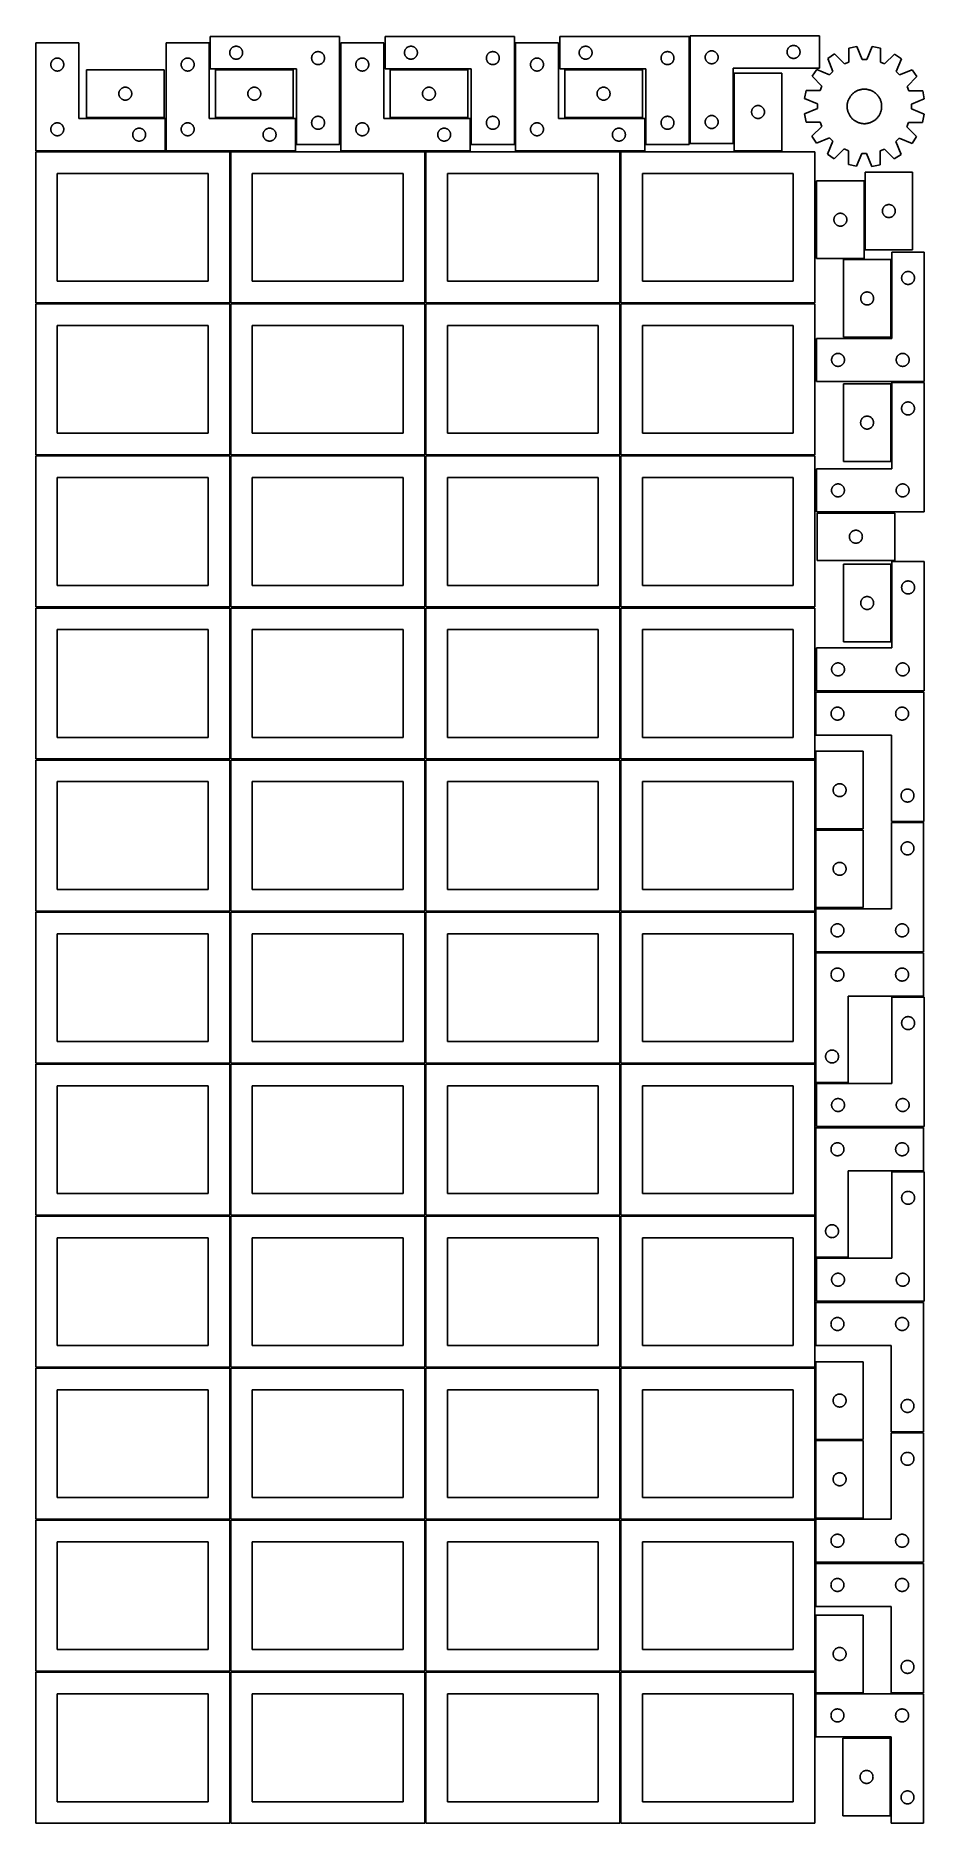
# Model space of a CAD drawing. Header units: millimetres. Extents: x 7 to 1243, y 7 to 2493.
import ezdxf

# ---------------------------------------------------------------- set-up
doc = ezdxf.new("R2010")
doc.units = ezdxf.units.MM
doc.layers.add('COMMON', color=5, linetype='CONTINUOUS', true_color=0x0000ff)
doc.layers.add('CUT', color=7, linetype='CONTINUOUS', true_color=0x000000)

msp = doc.modelspace()

# ---------------------------------------------------------------- linework, layer by layer
at = {"layer": 'COMMON'}
for p, q in [((916.750302, 2492.251498), (916.750302, 2343.336461)), ((430.336758, 2342.251498), (430.336758, 2483.251496)), ((673.590543, 2342.251498), (673.590543, 2483.251496)), ((364.759, 2446.501498), (256.759, 2446.501498)), ((607.922025, 2446.501498), (499.922025, 2446.501498)), ((851.018399, 2446.501498), (743.018399, 2446.501498)), ((77.191373, 2379.001496), (185.191373, 2379.001496)), ((256.759, 2379.001496), (364.759, 2379.001496)), ((499.922025, 2379.001496), (607.922025, 2379.001496)), ((743.018399, 2379.001496), (851.018399, 2379.001496)), ((1160.408507, 2291.38919), (1160.408507, 2195.486604)), ((1159.658507, 2182.63919), (1130.935674, 2182.63919)), ((1197.685675, 2073.889189), (1197.685675, 2181.889189)), ((1197.598738, 1901.144805), (1197.598738, 2009.144805)), ((1202.257582, 1830.093782), (1094.257582, 1830.093782)), ((1197.717726, 1650.138335), (1197.717726, 1758.138335)), ((1091.83374, 1497.813631), (1091.83374, 1487.167755)), ((1091.83374, 1485.646759), (1091.83374, 1389.813631)), ((1091.83374, 1388.31363), (1091.83374, 1280.31363)), ((1158.583741, 1389.063631), (1092.583741, 1389.063631)), ((1091.83374, 639.562897), (1091.83374, 540.59183)), ((1091.83374, 539.091829), (1091.83374, 431.091829)), ((1092.583741, 539.841829), (1158.583741, 539.841829)), ((1091.83374, 296.041933), (1091.83374, 218.041931)), ((1091.83374, 216.520966), (1091.83374, 188.041933)), ((1196.854729, 124.960433), (1196.854729, 16.960433))]:
    msp.add_line(p, q, dxfattribs=at)
at = {"layer": 'CUT'}
for p, q in [((429.586757, 2492.251498), (249.586757, 2492.251498)), ((249.586757, 2492.251498), (249.586757, 2447.251498)), ((429.586757, 2342.251498), (429.586757, 2492.251498)), ((672.840542, 2492.251498), (492.840542, 2492.251498)), ((492.840542, 2492.251498), (492.840542, 2447.251498)), ((672.840542, 2342.251498), (672.840542, 2492.251498)), ((916.000301, 2492.251498), (736.000301, 2492.251498)), ((736.000301, 2492.251498), (736.000301, 2447.251498)), ((916.000301, 2342.251498), (916.000301, 2492.251498)), ((917.500302, 2493.336461), (1097.500302, 2493.336461)), ((917.500302, 2343.336461), (917.500302, 2493.336461)), ((1097.500302, 2493.336461), (1097.500302, 2448.336461)), ((66.520965, 2483.251496), (6.520965, 2483.251496)), ((6.520965, 2483.251496), (6.520965, 2333.251496)), ((34.191593, 2461.944829), (34.765152, 2462.078564)), ((34.765152, 2462.078564), (35.346229, 2462.1745)), ((35.346229, 2462.1745), (35.932336, 2462.232227)), ((35.932336, 2462.232227), (36.520965, 2462.251496)), ((36.520965, 2462.251496), (37.109593, 2462.232227)), ((37.109593, 2462.232227), (37.6957, 2462.1745)), ((37.6957, 2462.1745), (38.276778, 2462.078564)), ((38.276778, 2462.078564), (38.850336, 2461.944829)), ((66.520965, 2378.251496), (66.520965, 2483.251496)), ((248.041961, 2483.251496), (188.041961, 2483.251496)), ((188.041961, 2483.251496), (188.041961, 2333.251496)), ((215.712589, 2461.944829), (216.286148, 2462.078564)), ((216.286148, 2462.078564), (216.867225, 2462.1745)), ((216.867225, 2462.1745), (217.453333, 2462.232227)), ((217.453333, 2462.232227), (218.041961, 2462.251496)), ((218.041961, 2462.251496), (218.630589, 2462.232227)), ((218.630589, 2462.232227), (219.216696, 2462.1745)), ((219.216696, 2462.1745), (219.797774, 2462.078564)), ((219.797774, 2462.078564), (220.371332, 2461.944829)), ((248.041961, 2378.251496), (248.041961, 2483.251496)), ((276.586757, 2469.751498), (276.606027, 2470.340126)), ((276.606027, 2469.16287), (276.586757, 2469.751498)), ((276.606027, 2470.340126), (276.663754, 2470.926234)), ((276.663754, 2468.576762), (276.606027, 2469.16287)), ((276.663754, 2470.926234), (276.75969, 2471.507311)), ((276.75969, 2467.995685), (276.663754, 2468.576762)), ((276.75969, 2471.507311), (276.893425, 2472.08087)), ((276.893425, 2467.422127), (276.75969, 2467.995685)), ((276.893425, 2472.08087), (277.064386, 2472.644453)), ((277.064386, 2466.858543), (276.893425, 2467.422127)), ((277.064386, 2472.644453), (277.271842, 2473.195649)), ((277.271842, 2466.307347), (277.064386, 2466.858543)), ((277.271842, 2473.195649), (277.514903, 2473.732096)), ((277.514903, 2465.7709), (277.271842, 2466.307347)), ((277.514903, 2473.732096), (277.792529, 2474.251498)), ((277.792529, 2465.251498), (277.514903, 2465.7709)), ((277.792529, 2474.251498), (278.103531, 2474.75163)), ((278.103531, 2464.751366), (277.792529, 2465.251498)), ((278.103531, 2474.75163), (278.446577, 2475.230351)), ((278.446577, 2464.272645), (278.103531, 2464.751366)), ((278.446577, 2475.230351), (278.820199, 2475.685611)), ((278.820199, 2463.817386), (278.446577, 2464.272645)), ((278.820199, 2475.685611), (279.222796, 2476.115459)), ((279.222796, 2463.387537), (278.820199, 2463.817386)), ((279.222796, 2476.115459), (279.652645, 2476.518056)), ((279.652645, 2462.98494), (279.222796, 2463.387537)), ((279.652645, 2476.518056), (280.107905, 2476.891678)), ((280.107905, 2462.611318), (279.652645, 2462.98494)), ((280.107905, 2476.891678), (280.586625, 2477.234725)), ((280.586625, 2462.268272), (280.107905, 2462.611318)), ((280.586625, 2477.234725), (281.086757, 2477.545727)), ((281.086757, 2461.95727), (280.586625, 2462.268272)), ((281.086757, 2477.545727), (281.606159, 2477.823353)), ((281.606159, 2461.679644), (281.086757, 2461.95727)), ((281.606159, 2477.823353), (282.142607, 2478.066414)), ((282.142607, 2478.066414), (282.693802, 2478.273869)), ((282.693802, 2478.273869), (283.257386, 2478.444831)), ((283.257386, 2478.444831), (283.830945, 2478.578566)), ((283.830945, 2478.578566), (284.412022, 2478.674502)), ((284.412022, 2478.674502), (284.998129, 2478.732229)), ((284.998129, 2478.732229), (285.586757, 2478.751498)), ((285.586757, 2478.751498), (286.175386, 2478.732229)), ((286.175386, 2478.732229), (286.761493, 2478.674502)), ((286.761493, 2478.674502), (287.34257, 2478.578566)), ((287.34257, 2478.578566), (287.916129, 2478.444831)), ((287.916129, 2478.444831), (288.479713, 2478.273869)), ((288.479713, 2478.273869), (289.030908, 2478.066414)), ((289.030908, 2478.066414), (289.567356, 2477.823353)), ((289.567356, 2477.823353), (290.086757, 2477.545727)), ((290.086757, 2461.95727), (289.567356, 2461.679644)), ((290.086757, 2477.545727), (290.58689, 2477.234725)), ((290.58689, 2462.268272), (290.086757, 2461.95727)), ((290.58689, 2477.234725), (291.06561, 2476.891678)), ((291.06561, 2462.611318), (290.58689, 2462.268272)), ((291.06561, 2476.891678), (291.52087, 2476.518056)), ((291.52087, 2462.98494), (291.06561, 2462.611318)), ((291.52087, 2476.518056), (291.950718, 2476.115459)), ((291.950718, 2463.387537), (291.52087, 2462.98494)), ((291.950718, 2476.115459), (292.353316, 2475.685611)), ((292.353316, 2463.817386), (291.950718, 2463.387537)), ((292.353316, 2475.685611), (292.726938, 2475.230351)), ((292.726938, 2464.272645), (292.353316, 2463.817386)), ((292.726938, 2475.230351), (293.069984, 2474.75163)), ((293.069984, 2464.751366), (292.726938, 2464.272645)), ((293.069984, 2474.75163), (293.380986, 2474.251498)), ((293.380986, 2465.251498), (293.069984, 2464.751366)), ((293.380986, 2474.251498), (293.658612, 2473.732096)), ((293.658612, 2465.7709), (293.380986, 2465.251498)), ((293.658612, 2473.732096), (293.901673, 2473.195649)), ((293.901673, 2466.307347), (293.658612, 2465.7709)), ((293.901673, 2473.195649), (294.109129, 2472.644453)), ((294.109129, 2466.858543), (293.901673, 2466.307347)), ((294.109129, 2472.644453), (294.28009, 2472.08087)), ((294.28009, 2467.422127), (294.109129, 2466.858543)), ((294.28009, 2472.08087), (294.413825, 2471.507311)), ((294.413825, 2467.995685), (294.28009, 2467.422127)), ((294.413825, 2471.507311), (294.509761, 2470.926234)), ((294.509761, 2468.576762), (294.413825, 2467.995685)), ((294.509761, 2470.926234), (294.567488, 2470.340126)), ((294.567488, 2469.16287), (294.509761, 2468.576762)), ((294.567488, 2470.340126), (294.586757, 2469.751498)), ((294.586757, 2469.751498), (294.567488, 2469.16287)), ((390.586757, 2462.251498), (390.606027, 2462.840126)), ((390.606027, 2461.66287), (390.586757, 2462.251498)), ((390.606027, 2462.840126), (390.663754, 2463.426234)), ((390.663754, 2463.426234), (390.75969, 2464.007311)), ((390.75969, 2464.007311), (390.893425, 2464.58087)), ((390.893425, 2464.58087), (391.064386, 2465.144453)), ((391.064386, 2465.144453), (391.271842, 2465.695649)), ((391.271842, 2465.695649), (391.514903, 2466.232096)), ((391.514903, 2466.232096), (391.792529, 2466.751498)), ((391.792529, 2466.751498), (392.103531, 2467.25163)), ((392.103531, 2467.25163), (392.446577, 2467.730351)), ((392.446577, 2467.730351), (392.820199, 2468.185611)), ((392.820199, 2468.185611), (393.222796, 2468.615459)), ((393.222796, 2468.615459), (393.652645, 2469.018056)), ((393.652645, 2469.018056), (394.107905, 2469.391678)), ((394.107905, 2469.391678), (394.586625, 2469.734725)), ((394.586625, 2469.734725), (395.086757, 2470.045727)), ((395.086757, 2470.045727), (395.606159, 2470.323353)), ((395.606159, 2470.323353), (396.142607, 2470.566414)), ((396.142607, 2470.566414), (396.693802, 2470.773869)), ((396.693802, 2470.773869), (397.257386, 2470.944831)), ((397.257386, 2470.944831), (397.830945, 2471.078566)), ((397.830945, 2471.078566), (398.412022, 2471.174502)), ((398.412022, 2471.174502), (398.998129, 2471.232229)), ((398.998129, 2471.232229), (399.586757, 2471.251498)), ((399.586757, 2471.251498), (400.175386, 2471.232229)), ((400.175386, 2471.232229), (400.761493, 2471.174502)), ((400.761493, 2471.174502), (401.34257, 2471.078566)), ((401.34257, 2471.078566), (401.916129, 2470.944831)), ((401.916129, 2470.944831), (402.479713, 2470.773869)), ((402.479713, 2470.773869), (403.030908, 2470.566414)), ((403.030908, 2470.566414), (403.567356, 2470.323353)), ((403.567356, 2470.323353), (404.086757, 2470.045727)), ((404.086757, 2470.045727), (404.58689, 2469.734725)), ((404.58689, 2469.734725), (405.06561, 2469.391678)), ((405.06561, 2469.391678), (405.52087, 2469.018056)), ((405.52087, 2469.018056), (405.950718, 2468.615459)), ((405.950718, 2468.615459), (406.353316, 2468.185611)), ((406.353316, 2468.185611), (406.726938, 2467.730351)), ((406.726938, 2467.730351), (407.069984, 2467.25163)), ((407.069984, 2467.25163), (407.380986, 2466.751498)), ((407.380986, 2466.751498), (407.658612, 2466.232096)), ((407.658612, 2466.232096), (407.901673, 2465.695649)), ((407.901673, 2465.695649), (408.109129, 2465.144453)), ((408.109129, 2465.144453), (408.28009, 2464.58087)), ((408.28009, 2464.58087), (408.413825, 2464.007311)), ((408.413825, 2464.007311), (408.509761, 2463.426234)), ((408.509761, 2463.426234), (408.567488, 2462.840126)), ((408.567488, 2462.840126), (408.586757, 2462.251498)), ((408.586757, 2462.251498), (408.567488, 2461.66287)), ((491.086758, 2483.251496), (431.086758, 2483.251496)), ((431.086758, 2483.251496), (431.086758, 2333.251496)), ((458.757387, 2461.944829), (459.330946, 2462.078564)), ((459.330946, 2462.078564), (459.912023, 2462.1745)), ((459.912023, 2462.1745), (460.49813, 2462.232227)), ((460.49813, 2462.232227), (461.086758, 2462.251496)), ((461.086758, 2462.251496), (461.675387, 2462.232227)), ((461.675387, 2462.232227), (462.261494, 2462.1745)), ((462.261494, 2462.1745), (462.842571, 2462.078564)), ((462.842571, 2462.078564), (463.41613, 2461.944829)), ((491.086758, 2378.251496), (491.086758, 2483.251496)), ((519.840542, 2469.751498), (519.859811, 2470.340126)), ((519.859811, 2469.16287), (519.840542, 2469.751498)), ((519.859811, 2470.340126), (519.917538, 2470.926234)), ((519.917538, 2468.576762), (519.859811, 2469.16287)), ((519.917538, 2470.926234), (520.013474, 2471.507311)), ((520.013474, 2467.995685), (519.917538, 2468.576762)), ((520.013474, 2471.507311), (520.147209, 2472.08087)), ((520.147209, 2467.422127), (520.013474, 2467.995685)), ((520.147209, 2472.08087), (520.31817, 2472.644453)), ((520.31817, 2466.858543), (520.147209, 2467.422127)), ((520.31817, 2472.644453), (520.525626, 2473.195649)), ((520.525626, 2466.307347), (520.31817, 2466.858543)), ((520.525626, 2473.195649), (520.768687, 2473.732096)), ((520.768687, 2465.7709), (520.525626, 2466.307347)), ((520.768687, 2473.732096), (521.046313, 2474.251498)), ((521.046313, 2465.251498), (520.768687, 2465.7709)), ((521.046313, 2474.251498), (521.357315, 2474.75163)), ((521.357315, 2464.751366), (521.046313, 2465.251498)), ((521.357315, 2474.75163), (521.700362, 2475.230351)), ((521.700362, 2464.272645), (521.357315, 2464.751366)), ((521.700362, 2475.230351), (522.073983, 2475.685611)), ((522.073983, 2463.817386), (521.700362, 2464.272645)), ((522.073983, 2475.685611), (522.476581, 2476.115459)), ((522.476581, 2463.387537), (522.073983, 2463.817386)), ((522.476581, 2476.115459), (522.906429, 2476.518056)), ((522.906429, 2462.98494), (522.476581, 2463.387537)), ((522.906429, 2476.518056), (523.361689, 2476.891678)), ((523.361689, 2462.611318), (522.906429, 2462.98494)), ((523.361689, 2476.891678), (523.84041, 2477.234725)), ((523.84041, 2462.268272), (523.361689, 2462.611318)), ((523.84041, 2477.234725), (524.340542, 2477.545727)), ((524.340542, 2461.95727), (523.84041, 2462.268272)), ((524.340542, 2477.545727), (524.859943, 2477.823353)), ((524.859943, 2461.679644), (524.340542, 2461.95727)), ((524.859943, 2477.823353), (525.396391, 2478.066414)), ((525.396391, 2478.066414), (525.947586, 2478.273869)), ((525.947586, 2478.273869), (526.51117, 2478.444831)), ((526.51117, 2478.444831), (527.084729, 2478.578566)), ((527.084729, 2478.578566), (527.665806, 2478.674502)), ((527.665806, 2478.674502), (528.251913, 2478.732229)), ((528.251913, 2478.732229), (528.840542, 2478.751498)), ((528.840542, 2478.751498), (529.42917, 2478.732229)), ((529.42917, 2478.732229), (530.015277, 2478.674502)), ((530.015277, 2478.674502), (530.596355, 2478.578566)), ((530.596355, 2478.578566), (531.169913, 2478.444831)), ((531.169913, 2478.444831), (531.733497, 2478.273869)), ((531.733497, 2478.273869), (532.284693, 2478.066414)), ((532.284693, 2478.066414), (532.82114, 2477.823353)), ((532.82114, 2477.823353), (533.340542, 2477.545727)), ((533.340542, 2461.95727), (532.82114, 2461.679644)), ((533.340542, 2477.545727), (533.840674, 2477.234725)), ((533.840674, 2462.268272), (533.340542, 2461.95727)), ((533.840674, 2477.234725), (534.319394, 2476.891678)), ((534.319394, 2462.611318), (533.840674, 2462.268272)), ((534.319394, 2476.891678), (534.774654, 2476.518056)), ((534.774654, 2462.98494), (534.319394, 2462.611318)), ((534.774654, 2476.518056), (535.204503, 2476.115459)), ((535.204503, 2463.387537), (534.774654, 2462.98494)), ((535.204503, 2476.115459), (535.6071, 2475.685611)), ((535.6071, 2463.817386), (535.204503, 2463.387537)), ((535.6071, 2475.685611), (535.980722, 2475.230351)), ((535.980722, 2464.272645), (535.6071, 2463.817386)), ((535.980722, 2475.230351), (536.323768, 2474.75163)), ((536.323768, 2464.751366), (535.980722, 2464.272645)), ((536.323768, 2474.75163), (536.63477, 2474.251498)), ((536.63477, 2465.251498), (536.323768, 2464.751366)), ((536.63477, 2474.251498), (536.912396, 2473.732096)), ((536.912396, 2465.7709), (536.63477, 2465.251498)), ((536.912396, 2473.732096), (537.155457, 2473.195649)), ((537.155457, 2466.307347), (536.912396, 2465.7709)), ((537.155457, 2473.195649), (537.362913, 2472.644453)), ((537.362913, 2466.858543), (537.155457, 2466.307347)), ((537.362913, 2472.644453), (537.533874, 2472.08087)), ((537.533874, 2467.422127), (537.362913, 2466.858543)), ((537.533874, 2472.08087), (537.667609, 2471.507311)), ((537.667609, 2467.995685), (537.533874, 2467.422127)), ((537.667609, 2471.507311), (537.763545, 2470.926234)), ((537.763545, 2468.576762), (537.667609, 2467.995685)), ((537.763545, 2470.926234), (537.821272, 2470.340126)), ((537.821272, 2469.16287), (537.763545, 2468.576762)), ((537.821272, 2470.340126), (537.840542, 2469.751498)), ((537.840542, 2469.751498), (537.821272, 2469.16287)), ((633.840542, 2462.251498), (633.859811, 2462.840126)), ((633.859811, 2461.66287), (633.840542, 2462.251498)), ((633.859811, 2462.840126), (633.917538, 2463.426234)), ((633.917538, 2463.426234), (634.013474, 2464.007311)), ((634.013474, 2464.007311), (634.147209, 2464.58087)), ((634.147209, 2464.58087), (634.31817, 2465.144453)), ((634.31817, 2465.144453), (634.525626, 2465.695649)), ((634.525626, 2465.695649), (634.768687, 2466.232096)), ((634.768687, 2466.232096), (635.046313, 2466.751498)), ((635.046313, 2466.751498), (635.357315, 2467.25163)), ((635.357315, 2467.25163), (635.700362, 2467.730351)), ((635.700362, 2467.730351), (636.073983, 2468.185611)), ((636.073983, 2468.185611), (636.476581, 2468.615459)), ((636.476581, 2468.615459), (636.906429, 2469.018056)), ((636.906429, 2469.018056), (637.361689, 2469.391678)), ((637.361689, 2469.391678), (637.84041, 2469.734725)), ((637.84041, 2469.734725), (638.340542, 2470.045727)), ((638.340542, 2470.045727), (638.859943, 2470.323353)), ((638.859943, 2470.323353), (639.396391, 2470.566414)), ((639.396391, 2470.566414), (639.947586, 2470.773869)), ((639.947586, 2470.773869), (640.51117, 2470.944831)), ((640.51117, 2470.944831), (641.084729, 2471.078566)), ((641.084729, 2471.078566), (641.665806, 2471.174502)), ((641.665806, 2471.174502), (642.251913, 2471.232229)), ((642.251913, 2471.232229), (642.840542, 2471.251498)), ((642.840542, 2471.251498), (643.42917, 2471.232229)), ((643.42917, 2471.232229), (644.015277, 2471.174502)), ((644.015277, 2471.174502), (644.596355, 2471.078566)), ((644.596355, 2471.078566), (645.169913, 2470.944831)), ((645.169913, 2470.944831), (645.733497, 2470.773869)), ((645.733497, 2470.773869), (646.284693, 2470.566414)), ((646.284693, 2470.566414), (646.82114, 2470.323353)), ((646.82114, 2470.323353), (647.340542, 2470.045727)), ((647.340542, 2470.045727), (647.840674, 2469.734725)), ((647.840674, 2469.734725), (648.319394, 2469.391678)), ((648.319394, 2469.391678), (648.774654, 2469.018056)), ((648.774654, 2469.018056), (649.204503, 2468.615459)), ((649.204503, 2468.615459), (649.6071, 2468.185611)), ((649.6071, 2468.185611), (649.980722, 2467.730351)), ((649.980722, 2467.730351), (650.323768, 2467.25163)), ((650.323768, 2467.25163), (650.63477, 2466.751498)), ((650.63477, 2466.751498), (650.912396, 2466.232096)), ((650.912396, 2466.232096), (651.155457, 2465.695649)), ((651.155457, 2465.695649), (651.362913, 2465.144453)), ((651.362913, 2465.144453), (651.533874, 2464.58087)), ((651.533874, 2464.58087), (651.667609, 2464.007311)), ((651.667609, 2464.007311), (651.763545, 2463.426234)), ((651.763545, 2463.426234), (651.821272, 2462.840126)), ((651.821272, 2462.840126), (651.840542, 2462.251498)), ((651.840542, 2462.251498), (651.821272, 2461.66287)), ((734.340543, 2483.251496), (674.340543, 2483.251496)), ((674.340543, 2483.251496), (674.340543, 2333.251496)), ((702.011171, 2461.944829), (702.58473, 2462.078564)), ((702.58473, 2462.078564), (703.165807, 2462.1745)), ((703.165807, 2462.1745), (703.751914, 2462.232227)), ((703.751914, 2462.232227), (704.340543, 2462.251496)), ((704.340543, 2462.251496), (704.929171, 2462.232227)), ((704.929171, 2462.232227), (705.515278, 2462.1745)), ((705.515278, 2462.1745), (706.096356, 2462.078564)), ((706.096356, 2462.078564), (706.669914, 2461.944829)), ((734.340543, 2378.251496), (734.340543, 2483.251496)), ((763.000301, 2469.751498), (763.019571, 2470.340126)), ((763.019571, 2469.16287), (763.000301, 2469.751498)), ((763.019571, 2470.340126), (763.077297, 2470.926234)), ((763.077297, 2468.576762), (763.019571, 2469.16287)), ((763.077297, 2470.926234), (763.173234, 2471.507311)), ((763.173234, 2467.995685), (763.077297, 2468.576762)), ((763.173234, 2471.507311), (763.306969, 2472.08087)), ((763.306969, 2467.422127), (763.173234, 2467.995685)), ((763.306969, 2472.08087), (763.47793, 2472.644453)), ((763.47793, 2466.858543), (763.306969, 2467.422127)), ((763.47793, 2472.644453), (763.685385, 2473.195649)), ((763.685385, 2466.307347), (763.47793, 2466.858543)), ((763.685385, 2473.195649), (763.928446, 2473.732096)), ((763.928446, 2465.7709), (763.685385, 2466.307347)), ((763.928446, 2473.732096), (764.206073, 2474.251498)), ((764.206073, 2465.251498), (763.928446, 2465.7709)), ((764.206073, 2474.251498), (764.517075, 2474.75163)), ((764.517075, 2464.751366), (764.206073, 2465.251498)), ((764.517075, 2474.75163), (764.860121, 2475.230351)), ((764.860121, 2464.272645), (764.517075, 2464.751366)), ((764.860121, 2475.230351), (765.233743, 2475.685611)), ((765.233743, 2463.817386), (764.860121, 2464.272645)), ((765.233743, 2475.685611), (765.63634, 2476.115459)), ((765.63634, 2463.387537), (765.233743, 2463.817386)), ((765.63634, 2476.115459), (766.066189, 2476.518056)), ((766.066189, 2462.98494), (765.63634, 2463.387537)), ((766.066189, 2476.518056), (766.521448, 2476.891678)), ((766.521448, 2462.611318), (766.066189, 2462.98494)), ((766.521448, 2476.891678), (767.000169, 2477.234725)), ((767.000169, 2462.268272), (766.521448, 2462.611318)), ((767.000169, 2477.234725), (767.500301, 2477.545727)), ((767.500301, 2461.95727), (767.000169, 2462.268272)), ((767.500301, 2477.545727), (768.019703, 2477.823353)), ((768.019703, 2461.679644), (767.500301, 2461.95727)), ((768.019703, 2477.823353), (768.55615, 2478.066414)), ((768.55615, 2478.066414), (769.107346, 2478.273869)), ((769.107346, 2478.273869), (769.67093, 2478.444831)), ((769.67093, 2478.444831), (770.244488, 2478.578566)), ((770.244488, 2478.578566), (770.825565, 2478.674502)), ((770.825565, 2478.674502), (771.411673, 2478.732229)), ((771.411673, 2478.732229), (772.000301, 2478.751498)), ((772.000301, 2478.751498), (772.588929, 2478.732229)), ((772.588929, 2478.732229), (773.175037, 2478.674502)), ((773.175037, 2478.674502), (773.756114, 2478.578566)), ((773.756114, 2478.578566), (774.329673, 2478.444831)), ((774.329673, 2478.444831), (774.893256, 2478.273869)), ((774.893256, 2478.273869), (775.444452, 2478.066414)), ((775.444452, 2478.066414), (775.980899, 2477.823353)), ((775.980899, 2477.823353), (776.500301, 2477.545727)), ((776.500301, 2461.95727), (775.980899, 2461.679644)), ((776.500301, 2477.545727), (777.000433, 2477.234725)), ((777.000433, 2462.268272), (776.500301, 2461.95727)), ((777.000433, 2477.234725), (777.479154, 2476.891678)), ((777.479154, 2462.611318), (777.000433, 2462.268272)), ((777.479154, 2476.891678), (777.934413, 2476.518056)), ((777.934413, 2462.98494), (777.479154, 2462.611318)), ((777.934413, 2476.518056), (778.364262, 2476.115459)), ((778.364262, 2463.387537), (777.934413, 2462.98494)), ((778.364262, 2476.115459), (778.766859, 2475.685611)), ((778.766859, 2463.817386), (778.364262, 2463.387537)), ((778.766859, 2475.685611), (779.140481, 2475.230351)), ((779.140481, 2464.272645), (778.766859, 2463.817386)), ((779.140481, 2475.230351), (779.483528, 2474.75163)), ((779.483528, 2464.751366), (779.140481, 2464.272645)), ((779.483528, 2474.75163), (779.79453, 2474.251498)), ((779.79453, 2465.251498), (779.483528, 2464.751366)), ((779.79453, 2474.251498), (780.072156, 2473.732096)), ((780.072156, 2465.7709), (779.79453, 2465.251498)), ((780.072156, 2473.732096), (780.315217, 2473.195649)), ((780.315217, 2466.307347), (780.072156, 2465.7709)), ((780.315217, 2473.195649), (780.522672, 2472.644453)), ((780.522672, 2466.858543), (780.315217, 2466.307347)), ((780.522672, 2472.644453), (780.693634, 2472.08087)), ((780.693634, 2467.422127), (780.522672, 2466.858543)), ((780.693634, 2472.08087), (780.827369, 2471.507311)), ((780.827369, 2467.995685), (780.693634, 2467.422127)), ((780.827369, 2471.507311), (780.923305, 2470.926234)), ((780.923305, 2468.576762), (780.827369, 2467.995685)), ((780.923305, 2470.926234), (780.981031, 2470.340126)), ((780.981031, 2469.16287), (780.923305, 2468.576762)), ((780.981031, 2470.340126), (781.000301, 2469.751498)), ((781.000301, 2469.751498), (780.981031, 2469.16287)), ((877.000301, 2462.251498), (877.019571, 2462.840126)), ((877.019571, 2461.66287), (877.000301, 2462.251498)), ((877.019571, 2462.840126), (877.077297, 2463.426234)), ((877.077297, 2463.426234), (877.173234, 2464.007311)), ((877.173234, 2464.007311), (877.306969, 2464.58087)), ((877.306969, 2464.58087), (877.47793, 2465.144453)), ((877.47793, 2465.144453), (877.685385, 2465.695649)), ((877.685385, 2465.695649), (877.928446, 2466.232096)), ((877.928446, 2466.232096), (878.206073, 2466.751498)), ((878.206073, 2466.751498), (878.517075, 2467.25163)), ((878.517075, 2467.25163), (878.860121, 2467.730351)), ((878.860121, 2467.730351), (879.233743, 2468.185611)), ((879.233743, 2468.185611), (879.63634, 2468.615459)), ((879.63634, 2468.615459), (880.066189, 2469.018056)), ((880.066189, 2469.018056), (880.521448, 2469.391678)), ((880.521448, 2469.391678), (881.000169, 2469.734725)), ((881.000169, 2469.734725), (881.500301, 2470.045727)), ((881.500301, 2470.045727), (882.019703, 2470.323353)), ((882.019703, 2470.323353), (882.55615, 2470.566414)), ((882.55615, 2470.566414), (883.107346, 2470.773869)), ((883.107346, 2470.773869), (883.67093, 2470.944831)), ((883.67093, 2470.944831), (884.244488, 2471.078566)), ((884.244488, 2471.078566), (884.825565, 2471.174502)), ((884.825565, 2471.174502), (885.411673, 2471.232229)), ((885.411673, 2471.232229), (886.000301, 2471.251498)), ((886.000301, 2471.251498), (886.588929, 2471.232229)), ((886.588929, 2471.232229), (887.175037, 2471.174502)), ((887.175037, 2471.174502), (887.756114, 2471.078566)), ((887.756114, 2471.078566), (888.329673, 2470.944831)), ((888.329673, 2470.944831), (888.893256, 2470.773869)), ((888.893256, 2470.773869), (889.444452, 2470.566414)), ((889.444452, 2470.566414), (889.980899, 2470.323353)), ((889.980899, 2470.323353), (890.500301, 2470.045727)), ((890.500301, 2470.045727), (891.000433, 2469.734725)), ((891.000433, 2469.734725), (891.479154, 2469.391678)), ((891.479154, 2469.391678), (891.934413, 2469.018056)), ((891.934413, 2469.018056), (892.364262, 2468.615459)), ((892.364262, 2468.615459), (892.766859, 2468.185611)), ((892.766859, 2468.185611), (893.140481, 2467.730351)), ((893.140481, 2467.730351), (893.483528, 2467.25163)), ((893.483528, 2467.25163), (893.79453, 2466.751498)), ((893.79453, 2466.751498), (894.072156, 2466.232096)), ((894.072156, 2466.232096), (894.315217, 2465.695649)), ((894.315217, 2465.695649), (894.522672, 2465.144453)), ((894.522672, 2465.144453), (894.693634, 2464.58087)), ((894.693634, 2464.58087), (894.827369, 2464.007311)), ((894.827369, 2464.007311), (894.923305, 2463.426234)), ((894.923305, 2463.426234), (894.981031, 2462.840126)), ((894.981031, 2462.840126), (895.000301, 2462.251498)), ((895.000301, 2462.251498), (894.981031, 2461.66287)), ((938.519572, 2463.925089), (938.500302, 2463.336461)), ((938.500302, 2463.336461), (938.519572, 2462.747833)), ((938.577298, 2464.511196), (938.519572, 2463.925089)), ((938.519572, 2462.747833), (938.577298, 2462.161725)), ((938.673235, 2465.092274), (938.577298, 2464.511196)), ((938.577298, 2462.161725), (938.673235, 2461.580648)), ((938.80697, 2465.665832), (938.673235, 2465.092274)), ((938.977931, 2466.229416), (938.80697, 2465.665832)), ((939.185386, 2466.780612), (938.977931, 2466.229416)), ((939.428447, 2467.317059), (939.185386, 2466.780612)), ((939.706074, 2467.836461), (939.428447, 2467.317059)), ((940.017076, 2468.336593), (939.706074, 2467.836461)), ((940.360122, 2468.815314), (940.017076, 2468.336593)), ((940.733744, 2469.270573), (940.360122, 2468.815314)), ((941.136341, 2469.700422), (940.733744, 2469.270573)), ((941.56619, 2470.103019), (941.136341, 2469.700422)), ((942.021449, 2470.476641), (941.56619, 2470.103019)), ((942.50017, 2470.819687), (942.021449, 2470.476641)), ((943.000302, 2471.130689), (942.50017, 2470.819687)), ((943.519704, 2471.408315), (943.000302, 2471.130689)), ((944.056151, 2471.651376), (943.519704, 2471.408315)), ((944.607347, 2471.858832), (944.056151, 2471.651376)), ((945.170931, 2472.029793), (944.607347, 2471.858832)), ((945.744489, 2472.163528), (945.170931, 2472.029793)), ((946.325566, 2472.259464), (945.744489, 2472.163528)), ((946.911674, 2472.317191), (946.325566, 2472.259464)), ((947.500302, 2472.336461), (946.911674, 2472.317191)), ((948.08893, 2472.317191), (947.500302, 2472.336461)), ((948.675038, 2472.259464), (948.08893, 2472.317191)), ((949.256115, 2472.163528), (948.675038, 2472.259464)), ((949.829674, 2472.029793), (949.256115, 2472.163528)), ((950.393257, 2471.858832), (949.829674, 2472.029793)), ((950.944453, 2471.651376), (950.393257, 2471.858832)), ((951.4809, 2471.408315), (950.944453, 2471.651376)), ((952.000302, 2471.130689), (951.4809, 2471.408315)), ((952.500434, 2470.819687), (952.000302, 2471.130689)), ((952.979155, 2470.476641), (952.500434, 2470.819687)), ((953.434414, 2470.103019), (952.979155, 2470.476641)), ((953.864263, 2469.700422), (953.434414, 2470.103019)), ((954.26686, 2469.270573), (953.864263, 2469.700422)), ((954.640482, 2468.815314), (954.26686, 2469.270573)), ((954.983529, 2468.336593), (954.640482, 2468.815314)), ((955.294531, 2467.836461), (954.983529, 2468.336593)), ((955.572157, 2467.317059), (955.294531, 2467.836461)), ((955.815218, 2466.780612), (955.572157, 2467.317059)), ((956.022673, 2466.229416), (955.815218, 2466.780612)), ((956.193635, 2465.665832), (956.022673, 2466.229416)), ((956.32737, 2465.092274), (956.193635, 2465.665832)), ((956.423306, 2464.511196), (956.32737, 2465.092274)), ((956.32737, 2461.580648), (956.423306, 2462.161725)), ((956.481032, 2463.925089), (956.423306, 2464.511196)), ((956.423306, 2462.161725), (956.481032, 2462.747833)), ((956.500302, 2463.336461), (956.481032, 2463.925089)), ((956.481032, 2462.747833), (956.500302, 2463.336461)), ((1052.519572, 2471.425089), (1052.500302, 2470.836461)), ((1052.500302, 2470.836461), (1052.519572, 2470.247833)), ((1052.577298, 2472.011196), (1052.519572, 2471.425089)), ((1052.519572, 2470.247833), (1052.577298, 2469.661725)), ((1052.673235, 2472.592274), (1052.577298, 2472.011196)), ((1052.577298, 2469.661725), (1052.673235, 2469.080648)), ((1052.80697, 2473.165832), (1052.673235, 2472.592274)), ((1052.673235, 2469.080648), (1052.80697, 2468.507089)), ((1052.977931, 2473.729416), (1052.80697, 2473.165832)), ((1052.80697, 2468.507089), (1052.977931, 2467.943505)), ((1053.185386, 2474.280612), (1052.977931, 2473.729416)), ((1052.977931, 2467.943505), (1053.185386, 2467.39231)), ((1053.428447, 2474.817059), (1053.185386, 2474.280612)), ((1053.185386, 2467.39231), (1053.428447, 2466.855862)), ((1053.706074, 2475.336461), (1053.428447, 2474.817059)), ((1053.428447, 2466.855862), (1053.706074, 2466.336461)), ((1054.017076, 2475.836593), (1053.706074, 2475.336461)), ((1053.706074, 2466.336461), (1054.017076, 2465.836329)), ((1054.360122, 2476.315314), (1054.017076, 2475.836593)), ((1054.017076, 2465.836329), (1054.360122, 2465.357608)), ((1054.733744, 2476.770573), (1054.360122, 2476.315314)), ((1054.360122, 2465.357608), (1054.733744, 2464.902348)), ((1055.136341, 2477.200422), (1054.733744, 2476.770573)), ((1054.733744, 2464.902348), (1055.136341, 2464.4725)), ((1055.56619, 2477.603019), (1055.136341, 2477.200422)), ((1055.136341, 2464.4725), (1055.56619, 2464.069902)), ((1056.021449, 2477.976641), (1055.56619, 2477.603019)), ((1055.56619, 2464.069902), (1056.021449, 2463.696281)), ((1056.50017, 2478.319687), (1056.021449, 2477.976641)), ((1056.021449, 2463.696281), (1056.50017, 2463.353234)), ((1057.000302, 2478.630689), (1056.50017, 2478.319687)), ((1056.50017, 2463.353234), (1057.000302, 2463.042232)), ((1057.519704, 2478.908315), (1057.000302, 2478.630689)), ((1057.000302, 2463.042232), (1057.519704, 2462.764606)), ((1058.056151, 2479.151376), (1057.519704, 2478.908315)), ((1057.519704, 2462.764606), (1058.056151, 2462.521545)), ((1058.607347, 2479.358832), (1058.056151, 2479.151376)), ((1058.056151, 2462.521545), (1058.607347, 2462.31409)), ((1059.170931, 2479.529793), (1058.607347, 2479.358832)), ((1058.607347, 2462.31409), (1059.170931, 2462.143128)), ((1059.744489, 2479.663528), (1059.170931, 2479.529793)), ((1059.170931, 2462.143128), (1059.744489, 2462.009393)), ((1060.325566, 2479.759464), (1059.744489, 2479.663528)), ((1059.744489, 2462.009393), (1060.325566, 2461.913457)), ((1060.911674, 2479.817191), (1060.325566, 2479.759464)), ((1061.500302, 2479.836461), (1060.911674, 2479.817191)), ((1062.08893, 2479.817191), (1061.500302, 2479.836461)), ((1062.675038, 2479.759464), (1062.08893, 2479.817191)), ((1063.256115, 2479.663528), (1062.675038, 2479.759464)), ((1062.675038, 2461.913457), (1063.256115, 2462.009393)), ((1063.829674, 2479.529793), (1063.256115, 2479.663528)), ((1063.256115, 2462.009393), (1063.829674, 2462.143128)), ((1064.393257, 2479.358832), (1063.829674, 2479.529793)), ((1063.829674, 2462.143128), (1064.393257, 2462.31409)), ((1064.944453, 2479.151376), (1064.393257, 2479.358832)), ((1064.393257, 2462.31409), (1064.944453, 2462.521545)), ((1065.4809, 2478.908315), (1064.944453, 2479.151376)), ((1064.944453, 2462.521545), (1065.4809, 2462.764606)), ((1066.000302, 2478.630689), (1065.4809, 2478.908315)), ((1065.4809, 2462.764606), (1066.000302, 2463.042232)), ((1066.500434, 2478.319687), (1066.000302, 2478.630689)), ((1066.000302, 2463.042232), (1066.500434, 2463.353234)), ((1066.979155, 2477.976641), (1066.500434, 2478.319687)), ((1066.500434, 2463.353234), (1066.979155, 2463.696281)), ((1067.434414, 2477.603019), (1066.979155, 2477.976641)), ((1066.979155, 2463.696281), (1067.434414, 2464.069902)), ((1067.864263, 2477.200422), (1067.434414, 2477.603019)), ((1067.434414, 2464.069902), (1067.864263, 2464.4725)), ((1068.26686, 2476.770573), (1067.864263, 2477.200422)), ((1067.864263, 2464.4725), (1068.26686, 2464.902348)), ((1068.640482, 2476.315314), (1068.26686, 2476.770573)), ((1068.26686, 2464.902348), (1068.640482, 2465.357608)), ((1068.983529, 2475.836593), (1068.640482, 2476.315314)), ((1068.640482, 2465.357608), (1068.983529, 2465.836329)), ((1069.294531, 2475.336461), (1068.983529, 2475.836593)), ((1068.983529, 2465.836329), (1069.294531, 2466.336461)), ((1069.572157, 2474.817059), (1069.294531, 2475.336461)), ((1069.294531, 2466.336461), (1069.572157, 2466.855862)), ((1069.815218, 2474.280612), (1069.572157, 2474.817059)), ((1069.572157, 2466.855862), (1069.815218, 2467.39231)), ((1070.022673, 2473.729416), (1069.815218, 2474.280612)), ((1069.815218, 2467.39231), (1070.022673, 2467.943505)), ((1070.193635, 2473.165832), (1070.022673, 2473.729416)), ((1070.022673, 2467.943505), (1070.193635, 2468.507089)), ((1070.32737, 2472.592274), (1070.193635, 2473.165832)), ((1070.193635, 2468.507089), (1070.32737, 2469.080648)), ((1070.423306, 2472.011196), (1070.32737, 2472.592274)), ((1070.32737, 2469.080648), (1070.423306, 2469.661725)), ((1070.481032, 2471.425089), (1070.423306, 2472.011196)), ((1070.423306, 2469.661725), (1070.481032, 2470.247833)), ((1070.500302, 2470.836461), (1070.481032, 2471.425089)), ((1070.481032, 2470.247833), (1070.500302, 2470.836461)), ((1118.598426, 2468.028295), (1108.984739, 2461.65158)), ((1132.300452, 2454.328043), (1118.598426, 2468.028295)), ((1138.38151, 2476.144402), (1138.249131, 2456.768518)), ((1149.703662, 2478.356719), (1138.38151, 2476.144402)), ((1157.119824, 2460.455798), (1149.703662, 2478.356719)), ((1171.086748, 2478.284366), (1163.549615, 2460.434042)), ((1182.393669, 2475.99548), (1171.086748, 2478.284366)), ((1182.394924, 2456.619143), (1182.393669, 2475.99548)), ((1202.121377, 2467.745681), (1188.326951, 2454.138469)), ((1211.691691, 2461.304055), (1202.121377, 2467.745681)), ((27.520965, 2453.251496), (27.540234, 2453.840124)), ((27.540234, 2452.662868), (27.520965, 2453.251496)), ((27.540234, 2453.840124), (27.597961, 2454.426232)), ((27.597961, 2452.07676), (27.540234, 2452.662868)), ((27.597961, 2454.426232), (27.693897, 2455.007309)), ((27.693897, 2451.495683), (27.597961, 2452.07676)), ((27.693897, 2455.007309), (27.827632, 2455.580868)), ((27.827632, 2450.922125), (27.693897, 2451.495683)), ((27.827632, 2455.580868), (27.998593, 2456.144451)), ((27.998593, 2450.358541), (27.827632, 2450.922125)), ((27.998593, 2456.144451), (28.206049, 2456.695647)), ((28.206049, 2449.807345), (27.998593, 2450.358541)), ((28.206049, 2456.695647), (28.44911, 2457.232094)), ((28.44911, 2449.270898), (28.206049, 2449.807345)), ((28.44911, 2457.232094), (28.726736, 2457.751496)), ((28.726736, 2448.751496), (28.44911, 2449.270898)), ((28.726736, 2457.751496), (29.037738, 2458.251628)), ((29.037738, 2448.251364), (28.726736, 2448.751496)), ((29.037738, 2458.251628), (29.380785, 2458.730349)), ((29.380785, 2447.772643), (29.037738, 2448.251364)), ((29.380785, 2458.730349), (29.754406, 2459.185609)), ((29.754406, 2447.317384), (29.380785, 2447.772643)), ((29.754406, 2459.185609), (30.157004, 2459.615457)), ((30.157004, 2446.887535), (29.754406, 2447.317384)), ((30.157004, 2459.615457), (30.586852, 2460.018054)), ((30.586852, 2446.484938), (30.157004, 2446.887535)), ((30.586852, 2460.018054), (31.042112, 2460.391676)), ((31.042112, 2446.111316), (30.586852, 2446.484938)), ((31.042112, 2460.391676), (31.520833, 2460.734723)), ((31.520833, 2445.76827), (31.042112, 2446.111316)), ((31.520833, 2460.734723), (32.020965, 2461.045725)), ((32.020965, 2445.457268), (31.520833, 2445.76827)), ((32.020965, 2461.045725), (32.540366, 2461.323351)), ((32.540366, 2445.179642), (32.020965, 2445.457268)), ((32.540366, 2461.323351), (33.076814, 2461.566412)), ((33.076814, 2444.93658), (32.540366, 2445.179642)), ((33.076814, 2461.566412), (33.628009, 2461.773867)), ((33.628009, 2444.729125), (33.076814, 2444.93658)), ((33.628009, 2461.773867), (34.191593, 2461.944829)), ((34.191593, 2444.558164), (33.628009, 2444.729125)), ((34.765152, 2444.424429), (34.191593, 2444.558164)), ((35.346229, 2444.328492), (34.765152, 2444.424429)), ((35.932336, 2444.270766), (35.346229, 2444.328492)), ((36.520965, 2444.251496), (35.932336, 2444.270766)), ((37.109593, 2444.270766), (36.520965, 2444.251496)), ((37.6957, 2444.328492), (37.109593, 2444.270766)), ((38.276778, 2444.424429), (37.6957, 2444.328492)), ((38.850336, 2444.558164), (38.276778, 2444.424429)), ((38.850336, 2461.944829), (39.41392, 2461.773867)), ((39.41392, 2444.729125), (38.850336, 2444.558164)), ((39.41392, 2461.773867), (39.965116, 2461.566412)), ((39.965116, 2444.93658), (39.41392, 2444.729125)), ((39.965116, 2461.566412), (40.501563, 2461.323351)), ((40.501563, 2445.179642), (39.965116, 2444.93658)), ((40.501563, 2461.323351), (41.020965, 2461.045725)), ((41.020965, 2445.457268), (40.501563, 2445.179642)), ((41.020965, 2461.045725), (41.521097, 2460.734723)), ((41.521097, 2445.76827), (41.020965, 2445.457268)), ((41.521097, 2460.734723), (41.999817, 2460.391676)), ((41.999817, 2446.111316), (41.521097, 2445.76827)), ((41.999817, 2460.391676), (42.455077, 2460.018054)), ((42.455077, 2446.484938), (41.999817, 2446.111316)), ((42.455077, 2460.018054), (42.884926, 2459.615457)), ((42.884926, 2446.887535), (42.455077, 2446.484938)), ((42.884926, 2459.615457), (43.287523, 2459.185609)), ((43.287523, 2447.317384), (42.884926, 2446.887535)), ((43.287523, 2459.185609), (43.661145, 2458.730349)), ((43.661145, 2447.772643), (43.287523, 2447.317384)), ((43.661145, 2458.730349), (44.004191, 2458.251628)), ((44.004191, 2448.251364), (43.661145, 2447.772643)), ((44.004191, 2458.251628), (44.315193, 2457.751496)), ((44.315193, 2448.751496), (44.004191, 2448.251364)), ((44.315193, 2457.751496), (44.592819, 2457.232094)), ((44.592819, 2449.270898), (44.315193, 2448.751496)), ((44.592819, 2457.232094), (44.83588, 2456.695647)), ((44.83588, 2449.807345), (44.592819, 2449.270898)), ((44.83588, 2456.695647), (45.043336, 2456.144451)), ((45.043336, 2450.358541), (44.83588, 2449.807345)), ((45.043336, 2456.144451), (45.214297, 2455.580868)), ((45.214297, 2450.922125), (45.043336, 2450.358541)), ((45.214297, 2455.580868), (45.348032, 2455.007309)), ((45.348032, 2451.495683), (45.214297, 2450.922125)), ((45.348032, 2455.007309), (45.443968, 2454.426232)), ((45.443968, 2452.07676), (45.348032, 2451.495683)), ((45.443968, 2454.426232), (45.501695, 2453.840124)), ((45.501695, 2452.662868), (45.443968, 2452.07676)), ((45.501695, 2453.840124), (45.520965, 2453.251496)), ((45.520965, 2453.251496), (45.501695, 2452.662868)), ((185.191373, 2445.751497), (77.191373, 2445.751497)), ((77.191373, 2445.751497), (77.191373, 2379.751497)), ((185.191373, 2379.751497), (185.191373, 2445.751497)), ((209.041961, 2453.251496), (209.06123, 2453.840124)), ((209.06123, 2452.662868), (209.041961, 2453.251496)), ((209.06123, 2453.840124), (209.118957, 2454.426232)), ((209.118957, 2452.07676), (209.06123, 2452.662868)), ((209.118957, 2454.426232), (209.214893, 2455.007309)), ((209.214893, 2451.495683), (209.118957, 2452.07676)), ((209.214893, 2455.007309), (209.348628, 2455.580868)), ((209.348628, 2450.922125), (209.214893, 2451.495683)), ((209.348628, 2455.580868), (209.51959, 2456.144451)), ((209.51959, 2450.358541), (209.348628, 2450.922125)), ((209.51959, 2456.144451), (209.727045, 2456.695647)), ((209.727045, 2449.807345), (209.51959, 2450.358541)), ((209.727045, 2456.695647), (209.970106, 2457.232094)), ((209.970106, 2449.270898), (209.727045, 2449.807345)), ((209.970106, 2457.232094), (210.247732, 2457.751496)), ((210.247732, 2448.751496), (209.970106, 2449.270898)), ((210.247732, 2457.751496), (210.558734, 2458.251628)), ((210.558734, 2448.251364), (210.247732, 2448.751496)), ((210.558734, 2458.251628), (210.901781, 2458.730349)), ((210.901781, 2447.772643), (210.558734, 2448.251364)), ((210.901781, 2458.730349), (211.275402, 2459.185609)), ((211.275402, 2447.317384), (210.901781, 2447.772643)), ((211.275402, 2459.185609), (211.678, 2459.615457)), ((211.678, 2446.887535), (211.275402, 2447.317384)), ((211.678, 2459.615457), (212.107848, 2460.018054)), ((212.107848, 2446.484938), (211.678, 2446.887535)), ((212.107848, 2460.018054), (212.563108, 2460.391676)), ((212.563108, 2446.111316), (212.107848, 2446.484938)), ((212.563108, 2460.391676), (213.041829, 2460.734723)), ((213.041829, 2445.76827), (212.563108, 2446.111316)), ((213.041829, 2460.734723), (213.541961, 2461.045725)), ((213.541961, 2445.457268), (213.041829, 2445.76827)), ((213.541961, 2461.045725), (214.061363, 2461.323351)), ((214.061363, 2445.179642), (213.541961, 2445.457268)), ((214.061363, 2461.323351), (214.59781, 2461.566412)), ((214.59781, 2444.93658), (214.061363, 2445.179642)), ((214.59781, 2461.566412), (215.149006, 2461.773867)), ((215.149006, 2444.729125), (214.59781, 2444.93658)), ((215.149006, 2461.773867), (215.712589, 2461.944829)), ((215.712589, 2444.558164), (215.149006, 2444.729125)), ((216.286148, 2444.424429), (215.712589, 2444.558164)), ((216.867225, 2444.328492), (216.286148, 2444.424429)), ((217.453333, 2444.270766), (216.867225, 2444.328492)), ((218.041961, 2444.251496), (217.453333, 2444.270766)), ((218.630589, 2444.270766), (218.041961, 2444.251496)), ((219.216696, 2444.328492), (218.630589, 2444.270766)), ((219.797774, 2444.424429), (219.216696, 2444.328492)), ((220.371332, 2444.558164), (219.797774, 2444.424429)), ((220.371332, 2461.944829), (220.934916, 2461.773867)), ((220.934916, 2444.729125), (220.371332, 2444.558164)), ((220.934916, 2461.773867), (221.486112, 2461.566412)), ((221.486112, 2444.93658), (220.934916, 2444.729125)), ((221.486112, 2461.566412), (222.022559, 2461.323351)), ((222.022559, 2445.179642), (221.486112, 2444.93658)), ((222.022559, 2461.323351), (222.541961, 2461.045725)), ((222.541961, 2445.457268), (222.022559, 2445.179642)), ((222.541961, 2461.045725), (223.042093, 2460.734723)), ((223.042093, 2445.76827), (222.541961, 2445.457268)), ((223.042093, 2460.734723), (223.520814, 2460.391676)), ((223.520814, 2446.111316), (223.042093, 2445.76827)), ((223.520814, 2460.391676), (223.976073, 2460.018054)), ((223.976073, 2446.484938), (223.520814, 2446.111316)), ((223.976073, 2460.018054), (224.405922, 2459.615457)), ((224.405922, 2446.887535), (223.976073, 2446.484938)), ((224.405922, 2459.615457), (224.808519, 2459.185609)), ((224.808519, 2447.317384), (224.405922, 2446.887535)), ((224.808519, 2459.185609), (225.182141, 2458.730349)), ((225.182141, 2447.772643), (224.808519, 2447.317384)), ((225.182141, 2458.730349), (225.525187, 2458.251628)), ((225.525187, 2448.251364), (225.182141, 2447.772643)), ((225.525187, 2458.251628), (225.836189, 2457.751496)), ((225.836189, 2448.751496), (225.525187, 2448.251364)), ((225.836189, 2457.751496), (226.113815, 2457.232094)), ((226.113815, 2449.270898), (225.836189, 2448.751496)), ((226.113815, 2457.232094), (226.356877, 2456.695647)), ((226.356877, 2449.807345), (226.113815, 2449.270898)), ((226.356877, 2456.695647), (226.564332, 2456.144451)), ((226.564332, 2450.358541), (226.356877, 2449.807345)), ((226.564332, 2456.144451), (226.735293, 2455.580868)), ((226.735293, 2450.922125), (226.564332, 2450.358541)), ((226.735293, 2455.580868), (226.869028, 2455.007309)), ((226.869028, 2451.495683), (226.735293, 2450.922125)), ((226.869028, 2455.007309), (226.964964, 2454.426232)), ((226.964964, 2452.07676), (226.869028, 2451.495683)), ((226.964964, 2454.426232), (227.022691, 2453.840124)), ((227.022691, 2452.662868), (226.964964, 2452.07676)), ((227.022691, 2453.840124), (227.041961, 2453.251496)), ((227.041961, 2453.251496), (227.022691, 2452.662868)), ((249.586757, 2447.251498), (369.586757, 2447.251498)), ((364.759, 2445.751497), (256.759, 2445.751497)), ((256.759, 2445.751497), (256.759, 2379.751497)), ((282.142607, 2461.436582), (281.606159, 2461.679644)), ((282.693802, 2461.229127), (282.142607, 2461.436582)), ((283.257386, 2461.058166), (282.693802, 2461.229127)), ((283.830945, 2460.924431), (283.257386, 2461.058166)), ((284.412022, 2460.828494), (283.830945, 2460.924431)), ((284.998129, 2460.770768), (284.412022, 2460.828494)), ((285.586757, 2460.751498), (284.998129, 2460.770768)), ((286.175386, 2460.770768), (285.586757, 2460.751498)), ((286.761493, 2460.828494), (286.175386, 2460.770768)), ((287.34257, 2460.924431), (286.761493, 2460.828494)), ((287.916129, 2461.058166), (287.34257, 2460.924431)), ((288.479713, 2461.229127), (287.916129, 2461.058166)), ((289.030908, 2461.436582), (288.479713, 2461.229127)), ((289.567356, 2461.679644), (289.030908, 2461.436582)), ((364.759, 2379.751497), (364.759, 2445.751497)), ((369.586757, 2447.251498), (369.586757, 2342.251498)), ((390.663754, 2461.076762), (390.606027, 2461.66287)), ((390.75969, 2460.495685), (390.663754, 2461.076762)), ((390.893425, 2459.922127), (390.75969, 2460.495685)), ((391.064386, 2459.358543), (390.893425, 2459.922127)), ((391.271842, 2458.807347), (391.064386, 2459.358543)), ((391.514903, 2458.2709), (391.271842, 2458.807347)), ((391.792529, 2457.751498), (391.514903, 2458.2709)), ((392.103531, 2457.251366), (391.792529, 2457.751498)), ((392.446577, 2456.772645), (392.103531, 2457.251366)), ((392.820199, 2456.317386), (392.446577, 2456.772645)), ((393.222796, 2455.887537), (392.820199, 2456.317386)), ((393.652645, 2455.48494), (393.222796, 2455.887537)), ((394.107905, 2455.111318), (393.652645, 2455.48494)), ((394.586625, 2454.768272), (394.107905, 2455.111318)), ((395.086757, 2454.45727), (394.586625, 2454.768272)), ((395.606159, 2454.179644), (395.086757, 2454.45727)), ((396.142607, 2453.936582), (395.606159, 2454.179644)), ((396.693802, 2453.729127), (396.142607, 2453.936582)), ((397.257386, 2453.558166), (396.693802, 2453.729127)), ((397.830945, 2453.424431), (397.257386, 2453.558166)), ((398.412022, 2453.328494), (397.830945, 2453.424431)), ((398.998129, 2453.270768), (398.412022, 2453.328494)), ((399.586757, 2453.251498), (398.998129, 2453.270768)), ((400.175386, 2453.270768), (399.586757, 2453.251498)), ((400.761493, 2453.328494), (400.175386, 2453.270768)), ((401.34257, 2453.424431), (400.761493, 2453.328494)), ((401.916129, 2453.558166), (401.34257, 2453.424431)), ((402.479713, 2453.729127), (401.916129, 2453.558166)), ((403.030908, 2453.936582), (402.479713, 2453.729127)), ((403.567356, 2454.179644), (403.030908, 2453.936582)), ((404.086757, 2454.45727), (403.567356, 2454.179644)), ((404.58689, 2454.768272), (404.086757, 2454.45727)), ((405.06561, 2455.111318), (404.58689, 2454.768272)), ((405.52087, 2455.48494), (405.06561, 2455.111318)), ((405.950718, 2455.887537), (405.52087, 2455.48494)), ((406.353316, 2456.317386), (405.950718, 2455.887537)), ((406.726938, 2456.772645), (406.353316, 2456.317386)), ((407.069984, 2457.251366), (406.726938, 2456.772645)), ((407.380986, 2457.751498), (407.069984, 2457.251366)), ((407.658612, 2458.2709), (407.380986, 2457.751498)), ((407.901673, 2458.807347), (407.658612, 2458.2709)), ((408.109129, 2459.358543), (407.901673, 2458.807347)), ((408.28009, 2459.922127), (408.109129, 2459.358543)), ((408.413825, 2460.495685), (408.28009, 2459.922127)), ((408.509761, 2461.076762), (408.413825, 2460.495685)), ((408.567488, 2461.66287), (408.509761, 2461.076762)), ((452.086758, 2453.251496), (452.106028, 2453.840124)), ((452.106028, 2452.662868), (452.086758, 2453.251496)), ((452.106028, 2453.840124), (452.163755, 2454.426232)), ((452.163755, 2452.07676), (452.106028, 2452.662868)), ((452.163755, 2454.426232), (452.259691, 2455.007309)), ((452.259691, 2451.495683), (452.163755, 2452.07676)), ((452.259691, 2455.007309), (452.393426, 2455.580868)), ((452.393426, 2450.922125), (452.259691, 2451.495683)), ((452.393426, 2455.580868), (452.564387, 2456.144451)), ((452.564387, 2450.358541), (452.393426, 2450.922125)), ((452.564387, 2456.144451), (452.771843, 2456.695647)), ((452.771843, 2449.807345), (452.564387, 2450.358541)), ((452.771843, 2456.695647), (453.014904, 2457.232094)), ((453.014904, 2449.270898), (452.771843, 2449.807345)), ((453.014904, 2457.232094), (453.29253, 2457.751496)), ((453.29253, 2448.751496), (453.014904, 2449.270898)), ((453.29253, 2457.751496), (453.603532, 2458.251628)), ((453.603532, 2448.251364), (453.29253, 2448.751496)), ((453.603532, 2458.251628), (453.946578, 2458.730349)), ((453.946578, 2447.772643), (453.603532, 2448.251364)), ((453.946578, 2458.730349), (454.3202, 2459.185609)), ((454.3202, 2447.317384), (453.946578, 2447.772643)), ((454.3202, 2459.185609), (454.722797, 2459.615457)), ((454.722797, 2446.887535), (454.3202, 2447.317384)), ((454.722797, 2459.615457), (455.152646, 2460.018054)), ((455.152646, 2446.484938), (454.722797, 2446.887535)), ((455.152646, 2460.018054), (455.607906, 2460.391676)), ((455.607906, 2446.111316), (455.152646, 2446.484938)), ((455.607906, 2460.391676), (456.086626, 2460.734723)), ((456.086626, 2445.76827), (455.607906, 2446.111316)), ((456.086626, 2460.734723), (456.586758, 2461.045725)), ((456.586758, 2445.457268), (456.086626, 2445.76827)), ((456.586758, 2461.045725), (457.10616, 2461.323351)), ((457.10616, 2445.179642), (456.586758, 2445.457268)), ((457.10616, 2461.323351), (457.642608, 2461.566412)), ((457.642608, 2444.93658), (457.10616, 2445.179642)), ((457.642608, 2461.566412), (458.193803, 2461.773867)), ((458.193803, 2444.729125), (457.642608, 2444.93658)), ((458.193803, 2461.773867), (458.757387, 2461.944829)), ((458.757387, 2444.558164), (458.193803, 2444.729125)), ((459.330946, 2444.424429), (458.757387, 2444.558164)), ((459.912023, 2444.328492), (459.330946, 2444.424429)), ((460.49813, 2444.270766), (459.912023, 2444.328492)), ((461.086758, 2444.251496), (460.49813, 2444.270766)), ((461.675387, 2444.270766), (461.086758, 2444.251496)), ((462.261494, 2444.328492), (461.675387, 2444.270766)), ((462.842571, 2444.424429), (462.261494, 2444.328492)), ((463.41613, 2444.558164), (462.842571, 2444.424429)), ((463.41613, 2461.944829), (463.979714, 2461.773867)), ((463.979714, 2444.729125), (463.41613, 2444.558164)), ((463.979714, 2461.773867), (464.530909, 2461.566412)), ((464.530909, 2444.93658), (463.979714, 2444.729125)), ((464.530909, 2461.566412), (465.067357, 2461.323351)), ((465.067357, 2445.179642), (464.530909, 2444.93658)), ((465.067357, 2461.323351), (465.586758, 2461.045725)), ((465.586758, 2445.457268), (465.067357, 2445.179642)), ((465.586758, 2461.045725), (466.086891, 2460.734723)), ((466.086891, 2445.76827), (465.586758, 2445.457268)), ((466.086891, 2460.734723), (466.565611, 2460.391676)), ((466.565611, 2446.111316), (466.086891, 2445.76827)), ((466.565611, 2460.391676), (467.020871, 2460.018054)), ((467.020871, 2446.484938), (466.565611, 2446.111316)), ((467.020871, 2460.018054), (467.450719, 2459.615457)), ((467.450719, 2446.887535), (467.020871, 2446.484938)), ((467.450719, 2459.615457), (467.853317, 2459.185609)), ((467.853317, 2447.317384), (467.450719, 2446.887535)), ((467.853317, 2459.185609), (468.226939, 2458.730349)), ((468.226939, 2447.772643), (467.853317, 2447.317384)), ((468.226939, 2458.730349), (468.569985, 2458.251628)), ((468.569985, 2448.251364), (468.226939, 2447.772643)), ((468.569985, 2458.251628), (468.880987, 2457.751496)), ((468.880987, 2448.751496), (468.569985, 2448.251364)), ((468.880987, 2457.751496), (469.158613, 2457.232094)), ((469.158613, 2449.270898), (468.880987, 2448.751496)), ((469.158613, 2457.232094), (469.401674, 2456.695647)), ((469.401674, 2449.807345), (469.158613, 2449.270898)), ((469.401674, 2456.695647), (469.60913, 2456.144451)), ((469.60913, 2450.358541), (469.401674, 2449.807345)), ((469.60913, 2456.144451), (469.780091, 2455.580868)), ((469.780091, 2450.922125), (469.60913, 2450.358541)), ((469.780091, 2455.580868), (469.913826, 2455.007309)), ((469.913826, 2451.495683), (469.780091, 2450.922125)), ((469.913826, 2455.007309), (470.009762, 2454.426232)), ((470.009762, 2452.07676), (469.913826, 2451.495683)), ((470.009762, 2454.426232), (470.067489, 2453.840124)), ((470.067489, 2452.662868), (470.009762, 2452.07676)), ((470.067489, 2453.840124), (470.086758, 2453.251496)), ((470.086758, 2453.251496), (470.067489, 2452.662868)), ((492.840542, 2447.251498), (612.840542, 2447.251498)), ((607.922025, 2445.751497), (499.922025, 2445.751497)), ((499.922025, 2445.751497), (499.922025, 2379.751497)), ((525.396391, 2461.436582), (524.859943, 2461.679644)), ((525.947586, 2461.229127), (525.396391, 2461.436582)), ((526.51117, 2461.058166), (525.947586, 2461.229127)), ((527.084729, 2460.924431), (526.51117, 2461.058166)), ((527.665806, 2460.828494), (527.084729, 2460.924431)), ((528.251913, 2460.770768), (527.665806, 2460.828494)), ((528.840542, 2460.751498), (528.251913, 2460.770768)), ((529.42917, 2460.770768), (528.840542, 2460.751498)), ((530.015277, 2460.828494), (529.42917, 2460.770768)), ((530.596355, 2460.924431), (530.015277, 2460.828494)), ((531.169913, 2461.058166), (530.596355, 2460.924431)), ((531.733497, 2461.229127), (531.169913, 2461.058166)), ((532.284693, 2461.436582), (531.733497, 2461.229127)), ((532.82114, 2461.679644), (532.284693, 2461.436582)), ((607.922025, 2379.751497), (607.922025, 2445.751497)), ((612.840542, 2447.251498), (612.840542, 2342.251498)), ((633.917538, 2461.076762), (633.859811, 2461.66287)), ((634.013474, 2460.495685), (633.917538, 2461.076762)), ((634.147209, 2459.922127), (634.013474, 2460.495685)), ((634.31817, 2459.358543), (634.147209, 2459.922127)), ((634.525626, 2458.807347), (634.31817, 2459.358543)), ((634.768687, 2458.2709), (634.525626, 2458.807347)), ((635.046313, 2457.751498), (634.768687, 2458.2709)), ((635.357315, 2457.251366), (635.046313, 2457.751498)), ((635.700362, 2456.772645), (635.357315, 2457.251366)), ((636.073983, 2456.317386), (635.700362, 2456.772645)), ((636.476581, 2455.887537), (636.073983, 2456.317386)), ((636.906429, 2455.48494), (636.476581, 2455.887537)), ((637.361689, 2455.111318), (636.906429, 2455.48494)), ((637.84041, 2454.768272), (637.361689, 2455.111318)), ((638.340542, 2454.45727), (637.84041, 2454.768272)), ((638.859943, 2454.179644), (638.340542, 2454.45727)), ((639.396391, 2453.936582), (638.859943, 2454.179644)), ((639.947586, 2453.729127), (639.396391, 2453.936582)), ((640.51117, 2453.558166), (639.947586, 2453.729127)), ((641.084729, 2453.424431), (640.51117, 2453.558166)), ((641.665806, 2453.328494), (641.084729, 2453.424431)), ((642.251913, 2453.270768), (641.665806, 2453.328494)), ((642.840542, 2453.251498), (642.251913, 2453.270768)), ((643.42917, 2453.270768), (642.840542, 2453.251498)), ((644.015277, 2453.328494), (643.42917, 2453.270768)), ((644.596355, 2453.424431), (644.015277, 2453.328494)), ((645.169913, 2453.558166), (644.596355, 2453.424431)), ((645.733497, 2453.729127), (645.169913, 2453.558166)), ((646.284693, 2453.936582), (645.733497, 2453.729127)), ((646.82114, 2454.179644), (646.284693, 2453.936582)), ((647.340542, 2454.45727), (646.82114, 2454.179644)), ((647.840674, 2454.768272), (647.340542, 2454.45727)), ((648.319394, 2455.111318), (647.840674, 2454.768272)), ((648.774654, 2455.48494), (648.319394, 2455.111318)), ((649.204503, 2455.887537), (648.774654, 2455.48494)), ((649.6071, 2456.317386), (649.204503, 2455.887537)), ((649.980722, 2456.772645), (649.6071, 2456.317386)), ((650.323768, 2457.251366), (649.980722, 2456.772645)), ((650.63477, 2457.751498), (650.323768, 2457.251366)), ((650.912396, 2458.2709), (650.63477, 2457.751498)), ((651.155457, 2458.807347), (650.912396, 2458.2709)), ((651.362913, 2459.358543), (651.155457, 2458.807347)), ((651.533874, 2459.922127), (651.362913, 2459.358543)), ((651.667609, 2460.495685), (651.533874, 2459.922127)), ((651.763545, 2461.076762), (651.667609, 2460.495685)), ((651.821272, 2461.66287), (651.763545, 2461.076762)), ((695.340543, 2453.251496), (695.359812, 2453.840124)), ((695.359812, 2452.662868), (695.340543, 2453.251496)), ((695.359812, 2453.840124), (695.417539, 2454.426232)), ((695.417539, 2452.07676), (695.359812, 2452.662868)), ((695.417539, 2454.426232), (695.513475, 2455.007309)), ((695.513475, 2451.495683), (695.417539, 2452.07676)), ((695.513475, 2455.007309), (695.64721, 2455.580868)), ((695.64721, 2450.922125), (695.513475, 2451.495683)), ((695.64721, 2455.580868), (695.818171, 2456.144451)), ((695.818171, 2450.358541), (695.64721, 2450.922125)), ((695.818171, 2456.144451), (696.025627, 2456.695647)), ((696.025627, 2449.807345), (695.818171, 2450.358541)), ((696.025627, 2456.695647), (696.268688, 2457.232094)), ((696.268688, 2449.270898), (696.025627, 2449.807345)), ((696.268688, 2457.232094), (696.546314, 2457.751496)), ((696.546314, 2448.751496), (696.268688, 2449.270898)), ((696.546314, 2457.751496), (696.857316, 2458.251628)), ((696.857316, 2448.251364), (696.546314, 2448.751496)), ((696.857316, 2458.251628), (697.200363, 2458.730349)), ((697.200363, 2447.772643), (696.857316, 2448.251364)), ((697.200363, 2458.730349), (697.573984, 2459.185609)), ((697.573984, 2447.317384), (697.200363, 2447.772643)), ((697.573984, 2459.185609), (697.976582, 2459.615457)), ((697.976582, 2446.887535), (697.573984, 2447.317384)), ((697.976582, 2459.615457), (698.40643, 2460.018054)), ((698.40643, 2446.484938), (697.976582, 2446.887535)), ((698.40643, 2460.018054), (698.86169, 2460.391676)), ((698.86169, 2446.111316), (698.40643, 2446.484938)), ((698.86169, 2460.391676), (699.340411, 2460.734723)), ((699.340411, 2445.76827), (698.86169, 2446.111316)), ((699.340411, 2460.734723), (699.840543, 2461.045725)), ((699.840543, 2445.457268), (699.340411, 2445.76827)), ((699.840543, 2461.045725), (700.359944, 2461.323351)), ((700.359944, 2445.179642), (699.840543, 2445.457268)), ((700.359944, 2461.323351), (700.896392, 2461.566412)), ((700.896392, 2444.93658), (700.359944, 2445.179642)), ((700.896392, 2461.566412), (701.447587, 2461.773867)), ((701.447587, 2444.729125), (700.896392, 2444.93658)), ((701.447587, 2461.773867), (702.011171, 2461.944829)), ((702.011171, 2444.558164), (701.447587, 2444.729125)), ((702.58473, 2444.424429), (702.011171, 2444.558164)), ((703.165807, 2444.328492), (702.58473, 2444.424429)), ((703.751914, 2444.270766), (703.165807, 2444.328492)), ((704.340543, 2444.251496), (703.751914, 2444.270766)), ((704.929171, 2444.270766), (704.340543, 2444.251496)), ((705.515278, 2444.328492), (704.929171, 2444.270766)), ((706.096356, 2444.424429), (705.515278, 2444.328492)), ((706.669914, 2444.558164), (706.096356, 2444.424429)), ((706.669914, 2461.944829), (707.233498, 2461.773867)), ((707.233498, 2444.729125), (706.669914, 2444.558164)), ((707.233498, 2461.773867), (707.784694, 2461.566412)), ((707.784694, 2444.93658), (707.233498, 2444.729125)), ((707.784694, 2461.566412), (708.321141, 2461.323351)), ((708.321141, 2445.179642), (707.784694, 2444.93658)), ((708.321141, 2461.323351), (708.840543, 2461.045725)), ((708.840543, 2445.457268), (708.321141, 2445.179642)), ((708.840543, 2461.045725), (709.340675, 2460.734723)), ((709.340675, 2445.76827), (708.840543, 2445.457268)), ((709.340675, 2460.734723), (709.819395, 2460.391676)), ((709.819395, 2446.111316), (709.340675, 2445.76827)), ((709.819395, 2460.391676), (710.274655, 2460.018054)), ((710.274655, 2446.484938), (709.819395, 2446.111316)), ((710.274655, 2460.018054), (710.704504, 2459.615457)), ((710.704504, 2446.887535), (710.274655, 2446.484938)), ((710.704504, 2459.615457), (711.107101, 2459.185609)), ((711.107101, 2447.317384), (710.704504, 2446.887535)), ((711.107101, 2459.185609), (711.480723, 2458.730349)), ((711.480723, 2447.772643), (711.107101, 2447.317384)), ((711.480723, 2458.730349), (711.823769, 2458.251628)), ((711.823769, 2448.251364), (711.480723, 2447.772643)), ((711.823769, 2458.251628), (712.134771, 2457.751496)), ((712.134771, 2448.751496), (711.823769, 2448.251364)), ((712.134771, 2457.751496), (712.412397, 2457.232094)), ((712.412397, 2449.270898), (712.134771, 2448.751496)), ((712.412397, 2457.232094), (712.655458, 2456.695647)), ((712.655458, 2449.807345), (712.412397, 2449.270898)), ((712.655458, 2456.695647), (712.862914, 2456.144451)), ((712.862914, 2450.358541), (712.655458, 2449.807345)), ((712.862914, 2456.144451), (713.033875, 2455.580868)), ((713.033875, 2450.922125), (712.862914, 2450.358541)), ((713.033875, 2455.580868), (713.16761, 2455.007309)), ((713.16761, 2451.495683), (713.033875, 2450.922125)), ((713.16761, 2455.007309), (713.263546, 2454.426232)), ((713.263546, 2452.07676), (713.16761, 2451.495683)), ((713.263546, 2454.426232), (713.321273, 2453.840124)), ((713.321273, 2452.662868), (713.263546, 2452.07676)), ((713.321273, 2453.840124), (713.340543, 2453.251496)), ((713.340543, 2453.251496), (713.321273, 2452.662868)), ((736.000301, 2447.251498), (856.000301, 2447.251498)), ((851.018399, 2445.751497), (743.018399, 2445.751497)), ((743.018399, 2445.751497), (743.018399, 2379.751497)), ((768.55615, 2461.436582), (768.019703, 2461.679644)), ((769.107346, 2461.229127), (768.55615, 2461.436582)), ((769.67093, 2461.058166), (769.107346, 2461.229127)), ((770.244488, 2460.924431), (769.67093, 2461.058166)), ((770.825565, 2460.828494), (770.244488, 2460.924431)), ((771.411673, 2460.770768), (770.825565, 2460.828494)), ((772.000301, 2460.751498), (771.411673, 2460.770768)), ((772.588929, 2460.770768), (772.000301, 2460.751498)), ((773.175037, 2460.828494), (772.588929, 2460.770768)), ((773.756114, 2460.924431), (773.175037, 2460.828494)), ((774.329673, 2461.058166), (773.756114, 2460.924431)), ((774.893256, 2461.229127), (774.329673, 2461.058166)), ((775.444452, 2461.436582), (774.893256, 2461.229127)), ((775.980899, 2461.679644), (775.444452, 2461.436582)), ((851.018399, 2379.751497), (851.018399, 2445.751497)), ((856.000301, 2447.251498), (856.000301, 2342.251498)), ((877.077297, 2461.076762), (877.019571, 2461.66287)), ((877.173234, 2460.495685), (877.077297, 2461.076762)), ((877.306969, 2459.922127), (877.173234, 2460.495685)), ((877.47793, 2459.358543), (877.306969, 2459.922127)), ((877.685385, 2458.807347), (877.47793, 2459.358543)), ((877.928446, 2458.2709), (877.685385, 2458.807347)), ((878.206073, 2457.751498), (877.928446, 2458.2709)), ((878.517075, 2457.251366), (878.206073, 2457.751498)), ((878.860121, 2456.772645), (878.517075, 2457.251366)), ((879.233743, 2456.317386), (878.860121, 2456.772645)), ((879.63634, 2455.887537), (879.233743, 2456.317386)), ((880.066189, 2455.48494), (879.63634, 2455.887537)), ((880.521448, 2455.111318), (880.066189, 2455.48494)), ((881.000169, 2454.768272), (880.521448, 2455.111318)), ((881.500301, 2454.45727), (881.000169, 2454.768272)), ((882.019703, 2454.179644), (881.500301, 2454.45727)), ((882.55615, 2453.936582), (882.019703, 2454.179644)), ((883.107346, 2453.729127), (882.55615, 2453.936582)), ((883.67093, 2453.558166), (883.107346, 2453.729127)), ((884.244488, 2453.424431), (883.67093, 2453.558166)), ((884.825565, 2453.328494), (884.244488, 2453.424431)), ((885.411673, 2453.270768), (884.825565, 2453.328494)), ((886.000301, 2453.251498), (885.411673, 2453.270768)), ((886.588929, 2453.270768), (886.000301, 2453.251498)), ((887.175037, 2453.328494), (886.588929, 2453.270768)), ((887.756114, 2453.424431), (887.175037, 2453.328494)), ((888.329673, 2453.558166), (887.756114, 2453.424431)), ((888.893256, 2453.729127), (888.329673, 2453.558166)), ((889.444452, 2453.936582), (888.893256, 2453.729127)), ((889.980899, 2454.179644), (889.444452, 2453.936582)), ((890.500301, 2454.45727), (889.980899, 2454.179644)), ((891.000433, 2454.768272), (890.500301, 2454.45727)), ((891.479154, 2455.111318), (891.000433, 2454.768272)), ((891.934413, 2455.48494), (891.479154, 2455.111318)), ((892.364262, 2455.887537), (891.934413, 2455.48494)), ((892.766859, 2456.317386), (892.364262, 2455.887537)), ((893.140481, 2456.772645), (892.766859, 2456.317386)), ((893.483528, 2457.251366), (893.140481, 2456.772645)), ((893.79453, 2457.751498), (893.483528, 2457.251366)), ((894.072156, 2458.2709), (893.79453, 2457.751498)), ((894.315217, 2458.807347), (894.072156, 2458.2709)), ((894.522672, 2459.358543), (894.315217, 2458.807347)), ((894.693634, 2459.922127), (894.522672, 2459.358543)), ((894.827369, 2460.495685), (894.693634, 2459.922127)), ((894.923305, 2461.076762), (894.827369, 2460.495685)), ((894.981031, 2461.66287), (894.923305, 2461.076762)), ((938.673235, 2461.580648), (938.80697, 2461.007089)), ((938.80697, 2461.007089), (938.977931, 2460.443505)), ((938.977931, 2460.443505), (939.185386, 2459.89231)), ((939.185386, 2459.89231), (939.428447, 2459.355862)), ((939.428447, 2459.355862), (939.706074, 2458.836461)), ((939.706074, 2458.836461), (940.017076, 2458.336329)), ((940.017076, 2458.336329), (940.360122, 2457.857608)), ((940.360122, 2457.857608), (940.733744, 2457.402348)), ((940.733744, 2457.402348), (941.136341, 2456.9725)), ((941.136341, 2456.9725), (941.56619, 2456.569902)), ((941.56619, 2456.569902), (942.021449, 2456.196281)), ((942.021449, 2456.196281), (942.50017, 2455.853234)), ((942.50017, 2455.853234), (943.000302, 2455.542232)), ((943.000302, 2455.542232), (943.519704, 2455.264606)), ((943.519704, 2455.264606), (944.056151, 2455.021545)), ((944.056151, 2455.021545), (944.607347, 2454.81409)), ((944.607347, 2454.81409), (945.170931, 2454.643128)), ((945.170931, 2454.643128), (945.744489, 2454.509393)), ((945.744489, 2454.509393), (946.325566, 2454.413457)), ((946.325566, 2454.413457), (946.911674, 2454.35573)), ((946.911674, 2454.35573), (947.500302, 2454.336461)), ((947.500302, 2454.336461), (948.08893, 2454.35573)), ((948.08893, 2454.35573), (948.675038, 2454.413457)), ((948.675038, 2454.413457), (949.256115, 2454.509393)), ((949.256115, 2454.509393), (949.829674, 2454.643128)), ((949.829674, 2454.643128), (950.393257, 2454.81409)), ((950.393257, 2454.81409), (950.944453, 2455.021545)), ((950.944453, 2455.021545), (951.4809, 2455.264606)), ((951.4809, 2455.264606), (952.000302, 2455.542232)), ((952.000302, 2455.542232), (952.500434, 2455.853234)), ((952.500434, 2455.853234), (952.979155, 2456.196281)), ((952.979155, 2456.196281), (953.434414, 2456.569902)), ((953.434414, 2456.569902), (953.864263, 2456.9725)), ((953.864263, 2456.9725), (954.26686, 2457.402348)), ((954.26686, 2457.402348), (954.640482, 2457.857608)), ((954.640482, 2457.857608), (954.983529, 2458.336329)), ((954.983529, 2458.336329), (955.294531, 2458.836461)), ((955.294531, 2458.836461), (955.572157, 2459.355862)), ((955.572157, 2459.355862), (955.815218, 2459.89231)), ((955.815218, 2459.89231), (956.022673, 2460.443505)), ((956.022673, 2460.443505), (956.193635, 2461.007089)), ((956.193635, 2461.007089), (956.32737, 2461.580648)), ((1097.500302, 2448.336461), (977.500302, 2448.336461)), ((977.500302, 2448.336461), (977.500302, 2343.336461)), ((979.015959, 2441.249541), (979.015959, 2333.249541)), ((1045.015959, 2441.249541), (979.015959, 2441.249541)), ((1045.015959, 2333.249541), (1045.015959, 2441.249541)), ((1060.325566, 2461.913457), (1060.911674, 2461.85573)), ((1060.911674, 2461.85573), (1061.500302, 2461.836461)), ((1061.500302, 2461.836461), (1062.08893, 2461.85573)), ((1062.08893, 2461.85573), (1062.675038, 2461.913457)), ((1093.813452, 2446.582617), (1087.371826, 2437.012302)), ((1111.715333, 2439.168773), (1093.813452, 2446.582617)), ((1108.984739, 2461.65158), (1116.277266, 2443.699938)), ((1116.277266, 2443.699938), (1111.715333, 2439.168773)), ((1138.249131, 2456.768518), (1132.300452, 2454.328043)), ((1163.549615, 2460.434042), (1157.119824, 2460.455798)), ((1188.326951, 2454.138469), (1182.394924, 2456.619143)), ((1204.277848, 2443.402174), (1211.691691, 2461.304055)), ((1208.809013, 2438.840241), (1204.277848, 2443.402174)), ((1226.760655, 2446.132769), (1208.809013, 2438.840241)), ((1233.137369, 2436.519081), (1226.760655, 2446.132769)), ((122.191373, 2412.751497), (122.210642, 2413.340125)), ((122.210642, 2412.162869), (122.191373, 2412.751497)), ((122.210642, 2413.340125), (122.268369, 2413.926233)), ((122.268369, 2413.926233), (122.364305, 2414.50731)), ((122.364305, 2414.50731), (122.49804, 2415.080869)), ((122.49804, 2415.080869), (122.669002, 2415.644452)), ((122.669002, 2415.644452), (122.876457, 2416.195648)), ((122.876457, 2416.195648), (123.119518, 2416.732095)), ((123.119518, 2416.732095), (123.397144, 2417.251497)), ((123.397144, 2417.251497), (123.708146, 2417.751629)), ((123.708146, 2417.751629), (124.051193, 2418.23035)), ((124.051193, 2418.23035), (124.424814, 2418.68561)), ((124.424814, 2418.68561), (124.827412, 2419.115458)), ((124.827412, 2419.115458), (125.25726, 2419.518055)), ((125.25726, 2419.518055), (125.71252, 2419.891677)), ((125.71252, 2419.891677), (126.191241, 2420.234724)), ((126.191241, 2420.234724), (126.691373, 2420.545726)), ((126.691373, 2420.545726), (127.210774, 2420.823352)), ((127.210774, 2420.823352), (127.747222, 2421.066413)), ((127.747222, 2421.066413), (128.298418, 2421.273868)), ((128.298418, 2421.273868), (128.862001, 2421.44483)), ((128.862001, 2421.44483), (129.43556, 2421.578565)), ((129.43556, 2421.578565), (130.016637, 2421.674501)), ((130.016637, 2421.674501), (130.602745, 2421.732228)), ((130.602745, 2421.732228), (131.191373, 2421.751497)), ((131.191373, 2421.751497), (131.780001, 2421.732228)), ((131.780001, 2421.732228), (132.366108, 2421.674501)), ((132.366108, 2421.674501), (132.947186, 2421.578565)), ((132.947186, 2421.578565), (133.520744, 2421.44483)), ((133.520744, 2421.44483), (134.084328, 2421.273868)), ((134.084328, 2421.273868), (134.635524, 2421.066413)), ((134.635524, 2421.066413), (135.171971, 2420.823352)), ((135.171971, 2420.823352), (135.691373, 2420.545726)), ((135.691373, 2420.545726), (136.191505, 2420.234724)), ((136.191505, 2420.234724), (136.670226, 2419.891677)), ((136.670226, 2419.891677), (137.125485, 2419.518055)), ((137.125485, 2419.518055), (137.555334, 2419.115458)), ((137.555334, 2419.115458), (137.957931, 2418.68561)), ((137.957931, 2418.68561), (138.331553, 2418.23035)), ((138.331553, 2418.23035), (138.674599, 2417.751629)), ((138.674599, 2417.751629), (138.985601, 2417.251497)), ((138.985601, 2417.251497), (139.263227, 2416.732095)), ((139.263227, 2416.732095), (139.506288, 2416.195648)), ((139.506288, 2416.195648), (139.713744, 2415.644452)), ((139.713744, 2415.644452), (139.884705, 2415.080869)), ((139.884705, 2415.080869), (140.01844, 2414.50731)), ((140.01844, 2414.50731), (140.114376, 2413.926233)), ((140.114376, 2413.926233), (140.172103, 2413.340125)), ((140.172103, 2413.340125), (140.191373, 2412.751497)), ((140.191373, 2412.751497), (140.172103, 2412.162869)), ((301.759, 2412.751497), (301.778269, 2413.340125)), ((301.778269, 2412.162869), (301.759, 2412.751497)), ((301.778269, 2413.340125), (301.835996, 2413.926233)), ((301.835996, 2413.926233), (301.931932, 2414.50731)), ((301.931932, 2414.50731), (302.065667, 2415.080869)), ((302.065667, 2415.080869), (302.236628, 2415.644452)), ((302.236628, 2415.644452), (302.444084, 2416.195648)), ((302.444084, 2416.195648), (302.687145, 2416.732095)), ((302.687145, 2416.732095), (302.964771, 2417.251497)), ((302.964771, 2417.251497), (303.275773, 2417.751629)), ((303.275773, 2417.751629), (303.61882, 2418.23035)), ((303.61882, 2418.23035), (303.992441, 2418.68561)), ((303.992441, 2418.68561), (304.395039, 2419.115458)), ((304.395039, 2419.115458), (304.824887, 2419.518055)), ((304.824887, 2419.518055), (305.280147, 2419.891677)), ((305.280147, 2419.891677), (305.758868, 2420.234724)), ((305.758868, 2420.234724), (306.259, 2420.545726)), ((306.259, 2420.545726), (306.778401, 2420.823352)), ((306.778401, 2420.823352), (307.314849, 2421.066413)), ((307.314849, 2421.066413), (307.866044, 2421.273868)), ((307.866044, 2421.273868), (308.429628, 2421.44483)), ((308.429628, 2421.44483), (309.003187, 2421.578565)), ((309.003187, 2421.578565), (309.584264, 2421.674501)), ((309.584264, 2421.674501), (310.170371, 2421.732228)), ((310.170371, 2421.732228), (310.759, 2421.751497)), ((310.759, 2421.751497), (311.347628, 2421.732228)), ((311.347628, 2421.732228), (311.933735, 2421.674501)), ((311.933735, 2421.674501), (312.514813, 2421.578565)), ((312.514813, 2421.578565), (313.088371, 2421.44483)), ((313.088371, 2421.44483), (313.651955, 2421.273868)), ((313.651955, 2421.273868), (314.203151, 2421.066413)), ((314.203151, 2421.066413), (314.739598, 2420.823352)), ((314.739598, 2420.823352), (315.259, 2420.545726)), ((315.259, 2420.545726), (315.759132, 2420.234724)), ((315.759132, 2420.234724), (316.237853, 2419.891677)), ((316.237853, 2419.891677), (316.693112, 2419.518055)), ((316.693112, 2419.518055), (317.122961, 2419.115458)), ((317.122961, 2419.115458), (317.525558, 2418.68561)), ((317.525558, 2418.68561), (317.89918, 2418.23035)), ((317.89918, 2418.23035), (318.242226, 2417.751629)), ((318.242226, 2417.751629), (318.553228, 2417.251497)), ((318.553228, 2417.251497), (318.830854, 2416.732095)), ((318.830854, 2416.732095), (319.073915, 2416.195648)), ((319.073915, 2416.195648), (319.281371, 2415.644452)), ((319.281371, 2415.644452), (319.452332, 2415.080869)), ((319.452332, 2415.080869), (319.586067, 2414.50731)), ((319.586067, 2414.50731), (319.682003, 2413.926233)), ((319.682003, 2413.926233), (319.73973, 2413.340125)), ((319.73973, 2413.340125), (319.759, 2412.751497)), ((319.759, 2412.751497), (319.73973, 2412.162869)), ((544.922025, 2412.751497), (544.941294, 2413.340125)), ((544.941294, 2412.162869), (544.922025, 2412.751497)), ((544.941294, 2413.340125), (544.999021, 2413.926233)), ((544.999021, 2413.926233), (545.094957, 2414.50731)), ((545.094957, 2414.50731), (545.228692, 2415.080869)), ((545.228692, 2415.080869), (545.399653, 2415.644452)), ((545.399653, 2415.644452), (545.607109, 2416.195648)), ((545.607109, 2416.195648), (545.85017, 2416.732095)), ((545.85017, 2416.732095), (546.127796, 2417.251497)), ((546.127796, 2417.251497), (546.438798, 2417.751629)), ((546.438798, 2417.751629), (546.781844, 2418.23035)), ((546.781844, 2418.23035), (547.155466, 2418.68561)), ((547.155466, 2418.68561), (547.558064, 2419.115458)), ((547.558064, 2419.115458), (547.987912, 2419.518055)), ((547.987912, 2419.518055), (548.443172, 2419.891677)), ((548.443172, 2419.891677), (548.921892, 2420.234724)), ((548.921892, 2420.234724), (549.422025, 2420.545726)), ((549.422025, 2420.545726), (549.941426, 2420.823352)), ((549.941426, 2420.823352), (550.477874, 2421.066413)), ((550.477874, 2421.066413), (551.029069, 2421.273868)), ((551.029069, 2421.273868), (551.592653, 2421.44483)), ((551.592653, 2421.44483), (552.166212, 2421.578565)), ((552.166212, 2421.578565), (552.747289, 2421.674501)), ((552.747289, 2421.674501), (553.333396, 2421.732228)), ((553.333396, 2421.732228), (553.922025, 2421.751497)), ((553.922025, 2421.751497), (554.510653, 2421.732228)), ((554.510653, 2421.732228), (555.09676, 2421.674501)), ((555.09676, 2421.674501), (555.677837, 2421.578565)), ((555.677837, 2421.578565), (556.251396, 2421.44483)), ((556.251396, 2421.44483), (556.81498, 2421.273868)), ((556.81498, 2421.273868), (557.366175, 2421.066413)), ((557.366175, 2421.066413), (557.902623, 2420.823352)), ((557.902623, 2420.823352), (558.422025, 2420.545726)), ((558.422025, 2420.545726), (558.922157, 2420.234724)), ((558.922157, 2420.234724), (559.400877, 2419.891677)), ((559.400877, 2419.891677), (559.856137, 2419.518055)), ((559.856137, 2419.518055), (560.285986, 2419.115458)), ((560.285986, 2419.115458), (560.688583, 2418.68561)), ((560.688583, 2418.68561), (561.062205, 2418.23035)), ((561.062205, 2418.23035), (561.405251, 2417.751629)), ((561.405251, 2417.751629), (561.716253, 2417.251497)), ((561.716253, 2417.251497), (561.993879, 2416.732095)), ((561.993879, 2416.732095), (562.23694, 2416.195648)), ((562.23694, 2416.195648), (562.444396, 2415.644452)), ((562.444396, 2415.644452), (562.615357, 2415.080869)), ((562.615357, 2415.080869), (562.749092, 2414.50731)), ((562.749092, 2414.50731), (562.845028, 2413.926233)), ((562.845028, 2413.926233), (562.902755, 2413.340125)), ((562.902755, 2413.340125), (562.922025, 2412.751497)), ((562.922025, 2412.751497), (562.902755, 2412.162869)), ((788.018399, 2412.751497), (788.037669, 2413.340125)), ((788.037669, 2412.162869), (788.018399, 2412.751497)), ((788.037669, 2413.340125), (788.095395, 2413.926233)), ((788.095395, 2413.926233), (788.191332, 2414.50731)), ((788.191332, 2414.50731), (788.325067, 2415.080869)), ((788.325067, 2415.080869), (788.496028, 2415.644452)), ((788.496028, 2415.644452), (788.703483, 2416.195648)), ((788.703483, 2416.195648), (788.946544, 2416.732095)), ((788.946544, 2416.732095), (789.22417, 2417.251497)), ((789.22417, 2417.251497), (789.535173, 2417.751629)), ((789.535173, 2417.751629), (789.878219, 2418.23035)), ((789.878219, 2418.23035), (790.251841, 2418.68561)), ((790.251841, 2418.68561), (790.654438, 2419.115458)), ((790.654438, 2419.115458), (791.084287, 2419.518055)), ((791.084287, 2419.518055), (791.539546, 2419.891677)), ((791.539546, 2419.891677), (792.018267, 2420.234724)), ((792.018267, 2420.234724), (792.518399, 2420.545726)), ((792.518399, 2420.545726), (793.037801, 2420.823352)), ((793.037801, 2420.823352), (793.574248, 2421.066413)), ((793.574248, 2421.066413), (794.125444, 2421.273868)), ((794.125444, 2421.273868), (794.689028, 2421.44483)), ((794.689028, 2421.44483), (795.262586, 2421.578565)), ((795.262586, 2421.578565), (795.843663, 2421.674501)), ((795.843663, 2421.674501), (796.429771, 2421.732228)), ((796.429771, 2421.732228), (797.018399, 2421.751497)), ((797.018399, 2421.751497), (797.607027, 2421.732228)), ((797.607027, 2421.732228), (798.193135, 2421.674501)), ((798.193135, 2421.674501), (798.774212, 2421.578565)), ((798.774212, 2421.578565), (799.34777, 2421.44483)), ((799.34777, 2421.44483), (799.911354, 2421.273868)), ((799.911354, 2421.273868), (800.46255, 2421.066413)), ((800.46255, 2421.066413), (800.998997, 2420.823352)), ((800.998997, 2420.823352), (801.518399, 2420.545726)), ((801.518399, 2420.545726), (802.018531, 2420.234724)), ((802.018531, 2420.234724), (802.497252, 2419.891677)), ((802.497252, 2419.891677), (802.952511, 2419.518055)), ((802.952511, 2419.518055), (803.38236, 2419.115458)), ((803.38236, 2419.115458), (803.784957, 2418.68561)), ((803.784957, 2418.68561), (804.158579, 2418.23035)), ((804.158579, 2418.23035), (804.501626, 2417.751629)), ((804.501626, 2417.751629), (804.812628, 2417.251497)), ((804.812628, 2417.251497), (805.090254, 2416.732095)), ((805.090254, 2416.732095), (805.333315, 2416.195648)), ((805.333315, 2416.195648), (805.54077, 2415.644452)), ((805.54077, 2415.644452), (805.711731, 2415.080869)), ((805.711731, 2415.080869), (805.845467, 2414.50731)), ((805.845467, 2414.50731), (805.941403, 2413.926233)), ((805.941403, 2413.926233), (805.999129, 2413.340125)), ((805.999129, 2413.340125), (806.018399, 2412.751497)), ((806.018399, 2412.751497), (805.999129, 2412.162869)), ((1079.122028, 2417.284595), (1076.833142, 2405.977673)), ((1098.498364, 2417.28585), (1079.122028, 2417.284595)), ((1087.371826, 2437.012302), (1100.979039, 2423.217877)), ((1100.979039, 2423.217877), (1098.498364, 2417.28585)), ((1143.32007, 2412.150287), (1144.03341, 2412.82099)), ((1144.03341, 2412.82099), (1144.773512, 2413.462038)), ((1144.773512, 2413.462038), (1145.539146, 2414.072366)), ((1145.539146, 2414.072366), (1146.329038, 2414.650956)), ((1146.329038, 2414.650956), (1147.141872, 2415.196846)), ((1147.141872, 2415.196846), (1147.976295, 2415.709127)), ((1147.976295, 2415.709127), (1148.83092, 2416.186948)), ((1148.83092, 2416.186948), (1149.704323, 2416.629511)), ((1149.704323, 2416.629511), (1150.59505, 2417.036082)), ((1150.59505, 2417.036082), (1151.50162, 2417.405983)), ((1151.50162, 2417.405983), (1152.422523, 2417.738598)), ((1152.422523, 2417.738598), (1153.356227, 2418.033374)), ((1153.356227, 2418.033374), (1154.301177, 2418.28982)), ((1154.301177, 2418.28982), (1155.2558, 2418.507509)), ((1155.2558, 2418.507509), (1156.218509, 2418.68608)), ((1156.218509, 2418.68608), (1157.1877, 2418.825235)), ((1157.1877, 2418.825235), (1158.16176, 2418.924742)), ((1158.16176, 2418.924742), (1159.139069, 2418.984435)), ((1159.139069, 2418.984435), (1160.117999, 2419.004216)), ((1160.117999, 2419.004216), (1161.096921, 2418.984051)), ((1161.096921, 2418.984051), (1162.074206, 2418.923974)), ((1162.074206, 2418.923974), (1163.048227, 2418.824085)), ((1163.048227, 2418.824085), (1164.017363, 2418.68455)), ((1164.017363, 2418.68455), (1164.980002, 2418.505602)), ((1164.980002, 2418.505602), (1165.93454, 2418.287538)), ((1165.93454, 2418.287538), (1166.879389, 2418.030721)), ((1166.879389, 2418.030721), (1167.812977, 2417.735579)), ((1167.812977, 2417.735579), (1168.733749, 2417.402602)), ((1168.733749, 2417.402602), (1169.640174, 2417.032346)), ((1169.640174, 2417.032346), (1170.530742, 2416.625426)), ((1170.530742, 2416.625426), (1171.403971, 2416.18252)), ((1171.403971, 2416.18252), (1172.258408, 2415.704364)), ((1172.258408, 2415.704364), (1173.092631, 2415.191756)), ((1173.092631, 2415.191756), (1173.90525, 2414.645547)), ((1173.90525, 2414.645547), (1174.694915, 2414.066647)), ((1174.694915, 2414.066647), (1175.46031, 2413.456019)), ((1175.46031, 2413.456019), (1176.200161, 2412.81468)), ((1176.200161, 2412.81468), (1176.913237, 2412.143698)), ((1219.437118, 2422.817055), (1233.137369, 2436.519081)), ((1221.877592, 2416.868377), (1219.437118, 2422.817055)), ((1241.253476, 2416.735997), (1221.877592, 2416.868377)), ((1243.465793, 2405.413845), (1241.253476, 2416.735997)), ((122.268369, 2411.576761), (122.210642, 2412.162869)), ((122.364305, 2410.995684), (122.268369, 2411.576761)), ((122.49804, 2410.422126), (122.364305, 2410.995684)), ((122.669002, 2409.858542), (122.49804, 2410.422126)), ((122.876457, 2409.307346), (122.669002, 2409.858542)), ((123.119518, 2408.770899), (122.876457, 2409.307346)), ((123.397144, 2408.251497), (123.119518, 2408.770899)), ((123.708146, 2407.751365), (123.397144, 2408.251497)), ((124.051193, 2407.272644), (123.708146, 2407.751365)), ((124.424814, 2406.817385), (124.051193, 2407.272644)), ((124.827412, 2406.387536), (124.424814, 2406.817385)), ((125.25726, 2405.984939), (124.827412, 2406.387536)), ((125.71252, 2405.611317), (125.25726, 2405.984939)), ((126.191241, 2405.268271), (125.71252, 2405.611317)), ((126.691373, 2404.957269), (126.191241, 2405.268271)), ((127.210774, 2404.679643), (126.691373, 2404.957269)), ((127.747222, 2404.436581), (127.210774, 2404.679643)), ((128.298418, 2404.229126), (127.747222, 2404.436581)), ((128.862001, 2404.058165), (128.298418, 2404.229126)), ((129.43556, 2403.92443), (128.862001, 2404.058165)), ((130.016637, 2403.828493), (129.43556, 2403.92443)), ((130.602745, 2403.770767), (130.016637, 2403.828493)), ((131.191373, 2403.751497), (130.602745, 2403.770767)), ((131.780001, 2403.770767), (131.191373, 2403.751497)), ((132.366108, 2403.828493), (131.780001, 2403.770767)), ((132.947186, 2403.92443), (132.366108, 2403.828493)), ((133.520744, 2404.058165), (132.947186, 2403.92443)), ((134.084328, 2404.229126), (133.520744, 2404.058165)), ((134.635524, 2404.436581), (134.084328, 2404.229126)), ((135.171971, 2404.679643), (134.635524, 2404.436581)), ((135.691373, 2404.957269), (135.171971, 2404.679643)), ((136.191505, 2405.268271), (135.691373, 2404.957269)), ((136.670226, 2405.611317), (136.191505, 2405.268271)), ((137.125485, 2405.984939), (136.670226, 2405.611317)), ((137.555334, 2406.387536), (137.125485, 2405.984939)), ((137.957931, 2406.817385), (137.555334, 2406.387536)), ((138.331553, 2407.272644), (137.957931, 2406.817385)), ((138.674599, 2407.751365), (138.331553, 2407.272644)), ((138.985601, 2408.251497), (138.674599, 2407.751365)), ((139.263227, 2408.770899), (138.985601, 2408.251497)), ((139.506288, 2409.307346), (139.263227, 2408.770899)), ((139.713744, 2409.858542), (139.506288, 2409.307346)), ((139.884705, 2410.422126), (139.713744, 2409.858542)), ((140.01844, 2410.995684), (139.884705, 2410.422126)), ((140.114376, 2411.576761), (140.01844, 2410.995684)), ((140.172103, 2412.162869), (140.114376, 2411.576761)), ((301.835996, 2411.576761), (301.778269, 2412.162869)), ((301.931932, 2410.995684), (301.835996, 2411.576761)), ((302.065667, 2410.422126), (301.931932, 2410.995684)), ((302.236628, 2409.858542), (302.065667, 2410.422126)), ((302.444084, 2409.307346), (302.236628, 2409.858542)), ((302.687145, 2408.770899), (302.444084, 2409.307346)), ((302.964771, 2408.251497), (302.687145, 2408.770899)), ((303.275773, 2407.751365), (302.964771, 2408.251497)), ((303.61882, 2407.272644), (303.275773, 2407.751365)), ((303.992441, 2406.817385), (303.61882, 2407.272644)), ((304.395039, 2406.387536), (303.992441, 2406.817385)), ((304.824887, 2405.984939), (304.395039, 2406.387536)), ((305.280147, 2405.611317), (304.824887, 2405.984939)), ((305.758868, 2405.268271), (305.280147, 2405.611317)), ((306.259, 2404.957269), (305.758868, 2405.268271)), ((306.778401, 2404.679643), (306.259, 2404.957269)), ((307.314849, 2404.436581), (306.778401, 2404.679643)), ((307.866044, 2404.229126), (307.314849, 2404.436581)), ((308.429628, 2404.058165), (307.866044, 2404.229126)), ((309.003187, 2403.92443), (308.429628, 2404.058165)), ((309.584264, 2403.828493), (309.003187, 2403.92443)), ((310.170371, 2403.770767), (309.584264, 2403.828493)), ((310.759, 2403.751497), (310.170371, 2403.770767)), ((311.347628, 2403.770767), (310.759, 2403.751497)), ((311.933735, 2403.828493), (311.347628, 2403.770767)), ((312.514813, 2403.92443), (311.933735, 2403.828493)), ((313.088371, 2404.058165), (312.514813, 2403.92443)), ((313.651955, 2404.229126), (313.088371, 2404.058165)), ((314.203151, 2404.436581), (313.651955, 2404.229126)), ((314.739598, 2404.679643), (314.203151, 2404.436581)), ((315.259, 2404.957269), (314.739598, 2404.679643)), ((315.759132, 2405.268271), (315.259, 2404.957269)), ((316.237853, 2405.611317), (315.759132, 2405.268271)), ((316.693112, 2405.984939), (316.237853, 2405.611317)), ((317.122961, 2406.387536), (316.693112, 2405.984939)), ((317.525558, 2406.817385), (317.122961, 2406.387536)), ((317.89918, 2407.272644), (317.525558, 2406.817385)), ((318.242226, 2407.751365), (317.89918, 2407.272644)), ((318.553228, 2408.251497), (318.242226, 2407.751365)), ((318.830854, 2408.770899), (318.553228, 2408.251497)), ((319.073915, 2409.307346), (318.830854, 2408.770899)), ((319.281371, 2409.858542), (319.073915, 2409.307346)), ((319.452332, 2410.422126), (319.281371, 2409.858542)), ((319.586067, 2410.995684), (319.452332, 2410.422126)), ((319.682003, 2411.576761), (319.586067, 2410.995684)), ((319.73973, 2412.162869), (319.682003, 2411.576761)), ((544.999021, 2411.576761), (544.941294, 2412.162869)), ((545.094957, 2410.995684), (544.999021, 2411.576761)), ((545.228692, 2410.422126), (545.094957, 2410.995684)), ((545.399653, 2409.858542), (545.228692, 2410.422126)), ((545.607109, 2409.307346), (545.399653, 2409.858542)), ((545.85017, 2408.770899), (545.607109, 2409.307346)), ((546.127796, 2408.251497), (545.85017, 2408.770899)), ((546.438798, 2407.751365), (546.127796, 2408.251497)), ((546.781844, 2407.272644), (546.438798, 2407.751365)), ((547.155466, 2406.817385), (546.781844, 2407.272644)), ((547.558064, 2406.387536), (547.155466, 2406.817385)), ((547.987912, 2405.984939), (547.558064, 2406.387536)), ((548.443172, 2405.611317), (547.987912, 2405.984939)), ((548.921892, 2405.268271), (548.443172, 2405.611317)), ((549.422025, 2404.957269), (548.921892, 2405.268271)), ((549.941426, 2404.679643), (549.422025, 2404.957269)), ((550.477874, 2404.436581), (549.941426, 2404.679643)), ((551.029069, 2404.229126), (550.477874, 2404.436581)), ((551.592653, 2404.058165), (551.029069, 2404.229126)), ((552.166212, 2403.92443), (551.592653, 2404.058165)), ((552.747289, 2403.828493), (552.166212, 2403.92443)), ((553.333396, 2403.770767), (552.747289, 2403.828493)), ((553.922025, 2403.751497), (553.333396, 2403.770767)), ((554.510653, 2403.770767), (553.922025, 2403.751497)), ((555.09676, 2403.828493), (554.510653, 2403.770767)), ((555.677837, 2403.92443), (555.09676, 2403.828493)), ((556.251396, 2404.058165), (555.677837, 2403.92443)), ((556.81498, 2404.229126), (556.251396, 2404.058165)), ((557.366175, 2404.436581), (556.81498, 2404.229126)), ((557.902623, 2404.679643), (557.366175, 2404.436581)), ((558.422025, 2404.957269), (557.902623, 2404.679643)), ((558.922157, 2405.268271), (558.422025, 2404.957269)), ((559.400877, 2405.611317), (558.922157, 2405.268271)), ((559.856137, 2405.984939), (559.400877, 2405.611317)), ((560.285986, 2406.387536), (559.856137, 2405.984939)), ((560.688583, 2406.817385), (560.285986, 2406.387536)), ((561.062205, 2407.272644), (560.688583, 2406.817385)), ((561.405251, 2407.751365), (561.062205, 2407.272644)), ((561.716253, 2408.251497), (561.405251, 2407.751365)), ((561.993879, 2408.770899), (561.716253, 2408.251497)), ((562.23694, 2409.307346), (561.993879, 2408.770899)), ((562.444396, 2409.858542), (562.23694, 2409.307346)), ((562.615357, 2410.422126), (562.444396, 2409.858542)), ((562.749092, 2410.995684), (562.615357, 2410.422126)), ((562.845028, 2411.576761), (562.749092, 2410.995684)), ((562.902755, 2412.162869), (562.845028, 2411.576761)), ((788.095395, 2411.576761), (788.037669, 2412.162869)), ((788.191332, 2410.995684), (788.095395, 2411.576761)), ((788.325067, 2410.422126), (788.191332, 2410.995684)), ((788.496028, 2409.858542), (788.325067, 2410.422126)), ((788.703483, 2409.307346), (788.496028, 2409.858542)), ((788.946544, 2408.770899), (788.703483, 2409.307346)), ((789.22417, 2408.251497), (788.946544, 2408.770899)), ((789.535173, 2407.751365), (789.22417, 2408.251497)), ((789.878219, 2407.272644), (789.535173, 2407.751365)), ((790.251841, 2406.817385), (789.878219, 2407.272644)), ((790.654438, 2406.387536), (790.251841, 2406.817385)), ((791.084287, 2405.984939), (790.654438, 2406.387536)), ((791.539546, 2405.611317), (791.084287, 2405.984939)), ((792.018267, 2405.268271), (791.539546, 2405.611317)), ((792.518399, 2404.957269), (792.018267, 2405.268271)), ((793.037801, 2404.679643), (792.518399, 2404.957269)), ((793.574248, 2404.436581), (793.037801, 2404.679643)), ((794.125444, 2404.229126), (793.574248, 2404.436581)), ((794.689028, 2404.058165), (794.125444, 2404.229126)), ((795.262586, 2403.92443), (794.689028, 2404.058165)), ((795.843663, 2403.828493), (795.262586, 2403.92443)), ((796.429771, 2403.770767), (795.843663, 2403.828493)), ((797.018399, 2403.751497), (796.429771, 2403.770767)), ((797.607027, 2403.770767), (797.018399, 2403.751497)), ((798.193135, 2403.828493), (797.607027, 2403.770767)), ((798.774212, 2403.92443), (798.193135, 2403.828493)), ((799.34777, 2404.058165), (798.774212, 2403.92443)), ((799.911354, 2404.229126), (799.34777, 2404.058165)), ((800.46255, 2404.436581), (799.911354, 2404.229126)), ((800.998997, 2404.679643), (800.46255, 2404.436581)), ((801.518399, 2404.957269), (800.998997, 2404.679643)), ((802.018531, 2405.268271), (801.518399, 2404.957269)), ((802.497252, 2405.611317), (802.018531, 2405.268271)), ((802.952511, 2405.984939), (802.497252, 2405.611317)), ((803.38236, 2406.387536), (802.952511, 2405.984939)), ((803.784957, 2406.817385), (803.38236, 2406.387536)), ((804.158579, 2407.272644), (803.784957, 2406.817385)), ((804.501626, 2407.751365), (804.158579, 2407.272644)), ((804.812628, 2408.251497), (804.501626, 2407.751365)), ((805.090254, 2408.770899), (804.812628, 2408.251497)), ((805.333315, 2409.307346), (805.090254, 2408.770899)), ((805.54077, 2409.858542), (805.333315, 2409.307346)), ((805.711731, 2410.422126), (805.54077, 2409.858542)), ((805.845467, 2410.995684), (805.711731, 2410.422126)), ((805.941403, 2411.576761), (805.845467, 2410.995684)), ((805.999129, 2412.162869), (805.941403, 2411.576761)), ((1003.015959, 2387.249541), (1003.035229, 2387.838169)), ((1003.035229, 2387.838169), (1003.092956, 2388.424277)), ((1003.092956, 2388.424277), (1003.188892, 2389.005354)), ((1003.188892, 2389.005354), (1003.322627, 2389.578912)), ((1003.322627, 2389.578912), (1003.493588, 2390.142496)), ((1003.493588, 2390.142496), (1003.701044, 2390.693692)), ((1003.701044, 2390.693692), (1003.944105, 2391.230139)), ((1003.944105, 2391.230139), (1004.221731, 2391.749541)), ((1004.221731, 2391.749541), (1004.532733, 2392.249673)), ((1004.532733, 2392.249673), (1004.875779, 2392.728394)), ((1004.875779, 2392.728394), (1005.249401, 2393.183653)), ((1005.249401, 2393.183653), (1005.651998, 2393.613502)), ((1005.651998, 2393.613502), (1006.081847, 2394.016099)), ((1006.081847, 2394.016099), (1006.537107, 2394.389721)), ((1006.537107, 2394.389721), (1007.015827, 2394.732767)), ((1007.015827, 2394.732767), (1007.515959, 2395.04377)), ((1007.515959, 2395.04377), (1008.035361, 2395.321396)), ((1008.035361, 2395.321396), (1008.571809, 2395.564457)), ((1008.571809, 2395.564457), (1009.123004, 2395.771912)), ((1009.123004, 2395.771912), (1009.686588, 2395.942873)), ((1009.686588, 2395.942873), (1010.260147, 2396.076608)), ((1010.260147, 2396.076608), (1010.841224, 2396.172545)), ((1010.841224, 2396.172545), (1011.427331, 2396.230271)), ((1011.427331, 2396.230271), (1012.015959, 2396.249541)), ((1012.015959, 2396.249541), (1012.604588, 2396.230271)), ((1012.604588, 2396.230271), (1013.190695, 2396.172545)), ((1013.190695, 2396.172545), (1013.771772, 2396.076608)), ((1013.771772, 2396.076608), (1014.345331, 2395.942873)), ((1014.345331, 2395.942873), (1014.908915, 2395.771912)), ((1014.908915, 2395.771912), (1015.46011, 2395.564457)), ((1015.46011, 2395.564457), (1015.996558, 2395.321396)), ((1015.996558, 2395.321396), (1016.515959, 2395.04377)), ((1016.515959, 2395.04377), (1017.016092, 2394.732767)), ((1017.016092, 2394.732767), (1017.494812, 2394.389721)), ((1017.494812, 2394.389721), (1017.950072, 2394.016099)), ((1017.950072, 2394.016099), (1018.37992, 2393.613502)), ((1018.37992, 2393.613502), (1018.782518, 2393.183653)), ((1018.782518, 2393.183653), (1019.156139, 2392.728394)), ((1019.156139, 2392.728394), (1019.499186, 2392.249673)), ((1019.499186, 2392.249673), (1019.810188, 2391.749541)), ((1019.810188, 2391.749541), (1020.087814, 2391.230139)), ((1020.087814, 2391.230139), (1020.330875, 2390.693692)), ((1020.330875, 2390.693692), (1020.538331, 2390.142496)), ((1020.538331, 2390.142496), (1020.709292, 2389.578912)), ((1020.709292, 2389.578912), (1020.843027, 2389.005354)), ((1020.843027, 2389.005354), (1020.938963, 2388.424277)), ((1020.938963, 2388.424277), (1020.99669, 2387.838169)), ((1020.99669, 2387.838169), (1021.015959, 2387.249541)), ((1094.661709, 2392.01075), (1076.760789, 2384.594587)), ((1076.833142, 2405.977673), (1094.683465, 2398.440541)), ((1094.683465, 2398.440541), (1094.661709, 2392.01075)), ((1136.118189, 2394.519358), (1136.118381, 2395.498488)), ((1136.157934, 2393.541035), (1136.118189, 2394.519358)), ((1136.118381, 2395.498488), (1136.15851, 2396.476795)), ((1136.237551, 2392.565148), (1136.157934, 2393.541035)), ((1136.15851, 2396.476795), (1136.23851, 2397.452651)), ((1136.356907, 2391.59332), (1136.237551, 2392.565148)), ((1136.23851, 2397.452651), (1136.358247, 2398.424432)), ((1136.515802, 2390.627169), (1136.356907, 2391.59332)), ((1136.358247, 2398.424432), (1136.517521, 2399.390521)), ((1136.713974, 2389.668304), (1136.515802, 2390.627169)), ((1136.517521, 2399.390521), (1136.716069, 2400.349308)), ((1136.951091, 2388.718319), (1136.713974, 2389.668304)), ((1136.716069, 2400.349308), (1136.953559, 2401.2992)), ((1137.22676, 2387.778797), (1136.951091, 2388.718319)), ((1136.953559, 2401.2992), (1137.229596, 2402.238614)), ((1137.54052, 2386.851301), (1137.22676, 2387.778797)), ((1137.229596, 2402.238614), (1137.543721, 2403.165987)), ((1137.543721, 2403.165987), (1137.89541, 2404.079775)), ((1137.89541, 2404.079775), (1138.284079, 2404.978459)), ((1138.284079, 2404.978459), (1138.709081, 2405.860541)), ((1138.709081, 2405.860541), (1139.169707, 2406.724554)), ((1139.169707, 2406.724554), (1139.665193, 2407.569059)), ((1139.665193, 2407.569059), (1140.194712, 2408.392652)), ((1140.194712, 2408.392652), (1140.757383, 2409.193961)), ((1140.757383, 2409.193961), (1141.352271, 2409.971652)), ((1141.352271, 2409.971652), (1141.978384, 2410.724432)), ((1141.978384, 2410.724432), (1142.634682, 2411.451046)), ((1142.634682, 2411.451046), (1143.32007, 2412.150287)), ((1176.913237, 2412.143698), (1177.598351, 2411.444188)), ((1177.598351, 2411.444188), (1178.254363, 2410.717316)), ((1178.254363, 2410.717316), (1178.880181, 2409.964291)), ((1178.880181, 2409.964291), (1179.474764, 2409.186366)), ((1179.474764, 2409.186366), (1180.037121, 2408.384837)), ((1180.037121, 2408.384837), (1180.566317, 2407.561036)), ((1180.566317, 2407.561036), (1181.061471, 2406.716337)), ((1181.061471, 2406.716337), (1181.521759, 2405.852143)), ((1181.521759, 2405.852143), (1181.946414, 2404.969894)), ((1181.946414, 2404.969894), (1182.33473, 2404.071059)), ((1182.33473, 2404.071059), (1182.686061, 2403.157132)), ((1182.996986, 2387.769819), (1182.682861, 2386.842446)), ((1182.686061, 2403.157132), (1182.999822, 2402.229636)), ((1183.273023, 2388.709233), (1182.996986, 2387.769819)), ((1182.999822, 2402.229636), (1183.275491, 2401.290114)), ((1183.510513, 2389.659124), (1183.273023, 2388.709233)), ((1183.275491, 2401.290114), (1183.512608, 2400.340129)), ((1183.70906, 2390.617912), (1183.510513, 2389.659124)), ((1183.512608, 2400.340129), (1183.710779, 2399.381263)), ((1183.868335, 2391.584001), (1183.70906, 2390.617912)), ((1183.710779, 2399.381263), (1183.869675, 2398.415113)), ((1183.988072, 2392.555782), (1183.868335, 2391.584001)), ((1183.869675, 2398.415113), (1183.989031, 2397.443285)), ((1184.068071, 2393.531638), (1183.988072, 2392.555782)), ((1183.989031, 2397.443285), (1184.068647, 2396.467397)), ((1184.108201, 2394.509945), (1184.068071, 2393.531638)), ((1184.068647, 2396.467397), (1184.108393, 2395.489075)), ((1184.108393, 2395.489075), (1184.108201, 2394.509945)), ((1225.543116, 2391.567892), (1225.564873, 2397.997683)), ((1243.39344, 2384.030759), (1225.543116, 2391.567892)), ((1225.564873, 2397.997683), (1243.465793, 2405.413845)), ((27.520965, 2363.251496), (27.540234, 2363.840124)), ((27.540234, 2362.662868), (27.520965, 2363.251496)), ((27.540234, 2363.840124), (27.597961, 2364.426232)), ((27.597961, 2362.07676), (27.540234, 2362.662868)), ((27.597961, 2364.426232), (27.693897, 2365.007309)), ((27.693897, 2365.007309), (27.827632, 2365.580868)), ((27.827632, 2365.580868), (27.998593, 2366.144451)), ((27.998593, 2366.144451), (28.206049, 2366.695647)), ((28.206049, 2366.695647), (28.44911, 2367.232094)), ((28.44911, 2367.232094), (28.726736, 2367.751496)), ((28.726736, 2367.751496), (29.037738, 2368.251628)), ((29.037738, 2368.251628), (29.380785, 2368.730349)), ((29.380785, 2368.730349), (29.754406, 2369.185609)), ((29.754406, 2369.185609), (30.157004, 2369.615457)), ((30.157004, 2369.615457), (30.586852, 2370.018054)), ((30.586852, 2370.018054), (31.042112, 2370.391676)), ((31.042112, 2370.391676), (31.520833, 2370.734723)), ((31.520833, 2370.734723), (32.020965, 2371.045725)), ((32.020965, 2371.045725), (32.540366, 2371.323351)), ((32.540366, 2371.323351), (33.076814, 2371.566412)), ((33.076814, 2371.566412), (33.628009, 2371.773867)), ((33.628009, 2371.773867), (34.191593, 2371.944829)), ((34.191593, 2371.944829), (34.765152, 2372.078564)), ((34.765152, 2372.078564), (35.346229, 2372.1745)), ((35.346229, 2372.1745), (35.932336, 2372.232227)), ((35.932336, 2372.232227), (36.520965, 2372.251496)), ((36.520965, 2372.251496), (37.109593, 2372.232227)), ((37.109593, 2372.232227), (37.6957, 2372.1745)), ((37.6957, 2372.1745), (38.276778, 2372.078564)), ((38.276778, 2372.078564), (38.850336, 2371.944829)), ((38.850336, 2371.944829), (39.41392, 2371.773867)), ((39.41392, 2371.773867), (39.965116, 2371.566412)), ((39.965116, 2371.566412), (40.501563, 2371.323351)), ((40.501563, 2371.323351), (41.020965, 2371.045725)), ((41.020965, 2371.045725), (41.521097, 2370.734723)), ((41.521097, 2370.734723), (41.999817, 2370.391676)), ((41.999817, 2370.391676), (42.455077, 2370.018054)), ((42.455077, 2370.018054), (42.884926, 2369.615457)), ((42.884926, 2369.615457), (43.287523, 2369.185609)), ((43.287523, 2369.185609), (43.661145, 2368.730349)), ((43.661145, 2368.730349), (44.004191, 2368.251628)), ((44.004191, 2368.251628), (44.315193, 2367.751496)), ((44.315193, 2367.751496), (44.592819, 2367.232094)), ((44.592819, 2367.232094), (44.83588, 2366.695647)), ((44.83588, 2366.695647), (45.043336, 2366.144451)), ((45.043336, 2366.144451), (45.214297, 2365.580868)), ((45.214297, 2365.580868), (45.348032, 2365.007309)), ((45.348032, 2365.007309), (45.443968, 2364.426232)), ((45.443968, 2364.426232), (45.501695, 2363.840124)), ((45.501695, 2362.662868), (45.443968, 2362.07676)), ((45.501695, 2363.840124), (45.520965, 2363.251496)), ((45.520965, 2363.251496), (45.501695, 2362.662868)), ((186.520965, 2378.251496), (66.520965, 2378.251496)), ((77.191373, 2379.751497), (185.191373, 2379.751497)), ((144.157004, 2362.115457), (144.586852, 2362.518054)), ((144.586852, 2362.518054), (145.042112, 2362.891676)), ((145.042112, 2362.891676), (145.520833, 2363.234723)), ((145.520833, 2363.234723), (146.020965, 2363.545725)), ((146.020965, 2363.545725), (146.540366, 2363.823351)), ((146.540366, 2363.823351), (147.076814, 2364.066412)), ((147.076814, 2364.066412), (147.628009, 2364.273867)), ((147.628009, 2364.273867), (148.191593, 2364.444829)), ((148.191593, 2364.444829), (148.765152, 2364.578564)), ((148.765152, 2364.578564), (149.346229, 2364.6745)), ((149.346229, 2364.6745), (149.932336, 2364.732227)), ((149.932336, 2364.732227), (150.520965, 2364.751496)), ((150.520965, 2364.751496), (151.109593, 2364.732227)), ((151.109593, 2364.732227), (151.6957, 2364.6745)), ((151.6957, 2364.6745), (152.276778, 2364.578564)), ((152.276778, 2364.578564), (152.850336, 2364.444829)), ((152.850336, 2364.444829), (153.41392, 2364.273867)), ((153.41392, 2364.273867), (153.965116, 2364.066412)), ((153.965116, 2364.066412), (154.501563, 2363.823351)), ((154.501563, 2363.823351), (155.020965, 2363.545725)), ((155.020965, 2363.545725), (155.521097, 2363.234723)), ((155.521097, 2363.234723), (155.999817, 2362.891676)), ((155.999817, 2362.891676), (156.455077, 2362.518054)), ((156.455077, 2362.518054), (156.884926, 2362.115457)), ((186.520965, 2333.251496), (186.520965, 2378.251496)), ((209.041961, 2363.251496), (209.06123, 2363.840124)), ((209.06123, 2362.662868), (209.041961, 2363.251496)), ((209.06123, 2363.840124), (209.118957, 2364.426232)), ((209.118957, 2362.07676), (209.06123, 2362.662868)), ((209.118957, 2364.426232), (209.214893, 2365.007309)), ((209.214893, 2365.007309), (209.348628, 2365.580868)), ((209.348628, 2365.580868), (209.51959, 2366.144451)), ((209.51959, 2366.144451), (209.727045, 2366.695647)), ((209.727045, 2366.695647), (209.970106, 2367.232094)), ((209.970106, 2367.232094), (210.247732, 2367.751496)), ((210.247732, 2367.751496), (210.558734, 2368.251628)), ((210.558734, 2368.251628), (210.901781, 2368.730349)), ((210.901781, 2368.730349), (211.275402, 2369.185609)), ((211.275402, 2369.185609), (211.678, 2369.615457)), ((211.678, 2369.615457), (212.107848, 2370.018054)), ((212.107848, 2370.018054), (212.563108, 2370.391676)), ((212.563108, 2370.391676), (213.041829, 2370.734723)), ((213.041829, 2370.734723), (213.541961, 2371.045725)), ((213.541961, 2371.045725), (214.061363, 2371.323351)), ((214.061363, 2371.323351), (214.59781, 2371.566412)), ((214.59781, 2371.566412), (215.149006, 2371.773867)), ((215.149006, 2371.773867), (215.712589, 2371.944829)), ((215.712589, 2371.944829), (216.286148, 2372.078564)), ((216.286148, 2372.078564), (216.867225, 2372.1745)), ((216.867225, 2372.1745), (217.453333, 2372.232227)), ((217.453333, 2372.232227), (218.041961, 2372.251496)), ((218.041961, 2372.251496), (218.630589, 2372.232227)), ((218.630589, 2372.232227), (219.216696, 2372.1745)), ((219.216696, 2372.1745), (219.797774, 2372.078564)), ((219.797774, 2372.078564), (220.371332, 2371.944829)), ((220.371332, 2371.944829), (220.934916, 2371.773867)), ((220.934916, 2371.773867), (221.486112, 2371.566412)), ((221.486112, 2371.566412), (222.022559, 2371.323351)), ((222.022559, 2371.323351), (222.541961, 2371.045725)), ((222.541961, 2371.045725), (223.042093, 2370.734723)), ((223.042093, 2370.734723), (223.520814, 2370.391676)), ((223.520814, 2370.391676), (223.976073, 2370.018054)), ((223.976073, 2370.018054), (224.405922, 2369.615457)), ((224.405922, 2369.615457), (224.808519, 2369.185609)), ((224.808519, 2369.185609), (225.182141, 2368.730349)), ((225.182141, 2368.730349), (225.525187, 2368.251628)), ((225.525187, 2368.251628), (225.836189, 2367.751496)), ((225.836189, 2367.751496), (226.113815, 2367.232094)), ((226.113815, 2367.232094), (226.356877, 2366.695647)), ((226.356877, 2366.695647), (226.564332, 2366.144451)), ((226.564332, 2366.144451), (226.735293, 2365.580868)), ((226.735293, 2365.580868), (226.869028, 2365.007309)), ((226.869028, 2365.007309), (226.964964, 2364.426232)), ((226.964964, 2364.426232), (227.022691, 2363.840124)), ((227.022691, 2362.662868), (226.964964, 2362.07676)), ((227.022691, 2363.840124), (227.041961, 2363.251496)), ((227.041961, 2363.251496), (227.022691, 2362.662868)), ((368.041961, 2378.251496), (248.041961, 2378.251496)), ((256.759, 2379.751497), (364.759, 2379.751497)), ((325.678, 2362.115457), (326.107848, 2362.518054)), ((326.107848, 2362.518054), (326.563108, 2362.891676)), ((326.563108, 2362.891676), (327.041829, 2363.234723)), ((327.041829, 2363.234723), (327.541961, 2363.545725)), ((327.541961, 2363.545725), (328.061363, 2363.823351)), ((328.061363, 2363.823351), (328.59781, 2364.066412)), ((328.59781, 2364.066412), (329.149006, 2364.273867)), ((329.149006, 2364.273867), (329.712589, 2364.444829)), ((329.712589, 2364.444829), (330.286148, 2364.578564)), ((330.286148, 2364.578564), (330.867225, 2364.6745)), ((330.867225, 2364.6745), (331.453333, 2364.732227)), ((331.453333, 2364.732227), (332.041961, 2364.751496)), ((332.041961, 2364.751496), (332.630589, 2364.732227)), ((332.630589, 2364.732227), (333.216696, 2364.6745)), ((333.216696, 2364.6745), (333.797774, 2364.578564)), ((333.797774, 2364.578564), (334.371332, 2364.444829)), ((334.371332, 2364.444829), (334.934916, 2364.273867)), ((334.934916, 2364.273867), (335.486112, 2364.066412)), ((335.486112, 2364.066412), (336.022559, 2363.823351)), ((336.022559, 2363.823351), (336.541961, 2363.545725)), ((336.541961, 2363.545725), (337.042093, 2363.234723)), ((337.042093, 2363.234723), (337.520814, 2362.891676)), ((337.520814, 2362.891676), (337.976073, 2362.518054)), ((337.976073, 2362.518054), (338.405922, 2362.115457)), ((368.041961, 2333.251496), (368.041961, 2378.251496)), ((390.586757, 2372.251498), (390.606027, 2372.840126)), ((390.606027, 2371.66287), (390.586757, 2372.251498)), ((390.606027, 2372.840126), (390.663754, 2373.426234)), ((390.663754, 2371.076762), (390.606027, 2371.66287)), ((390.663754, 2373.426234), (390.75969, 2374.007311)), ((390.75969, 2370.495685), (390.663754, 2371.076762)), ((390.75969, 2374.007311), (390.893425, 2374.58087)), ((390.893425, 2369.922127), (390.75969, 2370.495685)), ((390.893425, 2374.58087), (391.064386, 2375.144453)), ((391.064386, 2369.358543), (390.893425, 2369.922127)), ((391.064386, 2375.144453), (391.271842, 2375.695649)), ((391.271842, 2368.807347), (391.064386, 2369.358543)), ((391.271842, 2375.695649), (391.514903, 2376.232096)), ((391.514903, 2368.2709), (391.271842, 2368.807347)), ((391.514903, 2376.232096), (391.792529, 2376.751498)), ((391.792529, 2367.751498), (391.514903, 2368.2709)), ((391.792529, 2376.751498), (392.103531, 2377.25163)), ((392.103531, 2367.251366), (391.792529, 2367.751498)), ((392.103531, 2377.25163), (392.446577, 2377.730351)), ((392.446577, 2366.772645), (392.103531, 2367.251366)), ((392.446577, 2377.730351), (392.820199, 2378.185611)), ((392.820199, 2366.317386), (392.446577, 2366.772645)), ((392.820199, 2378.185611), (393.222796, 2378.615459)), ((393.222796, 2365.887537), (392.820199, 2366.317386)), ((393.222796, 2378.615459), (393.652645, 2379.018056)), ((393.652645, 2365.48494), (393.222796, 2365.887537)), ((393.652645, 2379.018056), (394.107905, 2379.391678)), ((394.107905, 2365.111318), (393.652645, 2365.48494)), ((394.107905, 2379.391678), (394.586625, 2379.734725)), ((394.586625, 2364.768272), (394.107905, 2365.111318)), ((394.586625, 2379.734725), (395.086757, 2380.045727)), ((395.086757, 2364.45727), (394.586625, 2364.768272)), ((395.086757, 2380.045727), (395.606159, 2380.323353)), ((395.606159, 2364.179644), (395.086757, 2364.45727)), ((395.606159, 2380.323353), (396.142607, 2380.566414)), ((396.142607, 2363.936582), (395.606159, 2364.179644)), ((396.142607, 2380.566414), (396.693802, 2380.773869)), ((396.693802, 2363.729127), (396.142607, 2363.936582)), ((396.693802, 2380.773869), (397.257386, 2380.944831)), ((397.257386, 2363.558166), (396.693802, 2363.729127)), ((397.257386, 2380.944831), (397.830945, 2381.078566)), ((397.830945, 2363.424431), (397.257386, 2363.558166)), ((397.830945, 2381.078566), (398.412022, 2381.174502)), ((398.412022, 2363.328494), (397.830945, 2363.424431)), ((398.412022, 2381.174502), (398.998129, 2381.232229)), ((398.998129, 2363.270768), (398.412022, 2363.328494)), ((398.998129, 2381.232229), (399.586757, 2381.251498)), ((399.586757, 2363.251498), (398.998129, 2363.270768)), ((399.586757, 2381.251498), (400.175386, 2381.232229)), ((400.175386, 2363.270768), (399.586757, 2363.251498)), ((400.175386, 2381.232229), (400.761493, 2381.174502)), ((400.761493, 2363.328494), (400.175386, 2363.270768)), ((400.761493, 2381.174502), (401.34257, 2381.078566)), ((401.34257, 2363.424431), (400.761493, 2363.328494)), ((401.34257, 2381.078566), (401.916129, 2380.944831)), ((401.916129, 2363.558166), (401.34257, 2363.424431)), ((401.916129, 2380.944831), (402.479713, 2380.773869)), ((402.479713, 2363.729127), (401.916129, 2363.558166)), ((402.479713, 2380.773869), (403.030908, 2380.566414)), ((403.030908, 2363.936582), (402.479713, 2363.729127)), ((403.030908, 2380.566414), (403.567356, 2380.323353)), ((403.567356, 2364.179644), (403.030908, 2363.936582)), ((403.567356, 2380.323353), (404.086757, 2380.045727)), ((404.086757, 2364.45727), (403.567356, 2364.179644)), ((404.086757, 2380.045727), (404.58689, 2379.734725)), ((404.58689, 2364.768272), (404.086757, 2364.45727)), ((404.58689, 2379.734725), (405.06561, 2379.391678)), ((405.06561, 2365.111318), (404.58689, 2364.768272)), ((405.06561, 2379.391678), (405.52087, 2379.018056)), ((405.52087, 2365.48494), (405.06561, 2365.111318)), ((405.52087, 2379.018056), (405.950718, 2378.615459)), ((405.950718, 2365.887537), (405.52087, 2365.48494)), ((405.950718, 2378.615459), (406.353316, 2378.185611)), ((406.353316, 2366.317386), (405.950718, 2365.887537)), ((406.353316, 2378.185611), (406.726938, 2377.730351)), ((406.726938, 2366.772645), (406.353316, 2366.317386)), ((406.726938, 2377.730351), (407.069984, 2377.25163)), ((407.069984, 2367.251366), (406.726938, 2366.772645)), ((407.069984, 2377.25163), (407.380986, 2376.751498)), ((407.380986, 2367.751498), (407.069984, 2367.251366)), ((407.380986, 2376.751498), (407.658612, 2376.232096)), ((407.658612, 2368.2709), (407.380986, 2367.751498)), ((407.658612, 2376.232096), (407.901673, 2375.695649)), ((407.901673, 2368.807347), (407.658612, 2368.2709)), ((407.901673, 2375.695649), (408.109129, 2375.144453)), ((408.109129, 2369.358543), (407.901673, 2368.807347)), ((408.109129, 2375.144453), (408.28009, 2374.58087)), ((408.28009, 2369.922127), (408.109129, 2369.358543)), ((408.28009, 2374.58087), (408.413825, 2374.007311)), ((408.413825, 2370.495685), (408.28009, 2369.922127)), ((408.413825, 2374.007311), (408.509761, 2373.426234)), ((408.509761, 2371.076762), (408.413825, 2370.495685)), ((408.509761, 2373.426234), (408.567488, 2372.840126)), ((408.567488, 2371.66287), (408.509761, 2371.076762)), ((408.567488, 2372.840126), (408.586757, 2372.251498)), ((408.586757, 2372.251498), (408.567488, 2371.66287)), ((452.086758, 2363.251496), (452.106028, 2363.840124)), ((452.106028, 2362.662868), (452.086758, 2363.251496)), ((452.106028, 2363.840124), (452.163755, 2364.426232)), ((452.163755, 2362.07676), (452.106028, 2362.662868)), ((452.163755, 2364.426232), (452.259691, 2365.007309)), ((452.259691, 2365.007309), (452.393426, 2365.580868)), ((452.393426, 2365.580868), (452.564387, 2366.144451)), ((452.564387, 2366.144451), (452.771843, 2366.695647)), ((452.771843, 2366.695647), (453.014904, 2367.232094)), ((453.014904, 2367.232094), (453.29253, 2367.751496)), ((453.29253, 2367.751496), (453.603532, 2368.251628)), ((453.603532, 2368.251628), (453.946578, 2368.730349)), ((453.946578, 2368.730349), (454.3202, 2369.185609)), ((454.3202, 2369.185609), (454.722797, 2369.615457)), ((454.722797, 2369.615457), (455.152646, 2370.018054)), ((455.152646, 2370.018054), (455.607906, 2370.391676)), ((455.607906, 2370.391676), (456.086626, 2370.734723)), ((456.086626, 2370.734723), (456.586758, 2371.045725)), ((456.586758, 2371.045725), (457.10616, 2371.323351)), ((457.10616, 2371.323351), (457.642608, 2371.566412)), ((457.642608, 2371.566412), (458.193803, 2371.773867)), ((458.193803, 2371.773867), (458.757387, 2371.944829)), ((458.757387, 2371.944829), (459.330946, 2372.078564)), ((459.330946, 2372.078564), (459.912023, 2372.1745)), ((459.912023, 2372.1745), (460.49813, 2372.232227)), ((460.49813, 2372.232227), (461.086758, 2372.251496)), ((461.086758, 2372.251496), (461.675387, 2372.232227)), ((461.675387, 2372.232227), (462.261494, 2372.1745)), ((462.261494, 2372.1745), (462.842571, 2372.078564)), ((462.842571, 2372.078564), (463.41613, 2371.944829)), ((463.41613, 2371.944829), (463.979714, 2371.773867)), ((463.979714, 2371.773867), (464.530909, 2371.566412)), ((464.530909, 2371.566412), (465.067357, 2371.323351)), ((465.067357, 2371.323351), (465.586758, 2371.045725)), ((465.586758, 2371.045725), (466.086891, 2370.734723)), ((466.086891, 2370.734723), (466.565611, 2370.391676)), ((466.565611, 2370.391676), (467.020871, 2370.018054)), ((467.020871, 2370.018054), (467.450719, 2369.615457)), ((467.450719, 2369.615457), (467.853317, 2369.185609)), ((467.853317, 2369.185609), (468.226939, 2368.730349)), ((468.226939, 2368.730349), (468.569985, 2368.251628)), ((468.569985, 2368.251628), (468.880987, 2367.751496)), ((468.880987, 2367.751496), (469.158613, 2367.232094)), ((469.158613, 2367.232094), (469.401674, 2366.695647)), ((469.401674, 2366.695647), (469.60913, 2366.144451)), ((469.60913, 2366.144451), (469.780091, 2365.580868)), ((469.780091, 2365.580868), (469.913826, 2365.007309)), ((469.913826, 2365.007309), (470.009762, 2364.426232)), ((470.009762, 2364.426232), (470.067489, 2363.840124)), ((470.067489, 2362.662868), (470.009762, 2362.07676)), ((470.067489, 2363.840124), (470.086758, 2363.251496)), ((470.086758, 2363.251496), (470.067489, 2362.662868)), ((611.086758, 2378.251496), (491.086758, 2378.251496)), ((499.922025, 2379.751497), (607.922025, 2379.751497)), ((568.722797, 2362.115457), (569.152646, 2362.518054)), ((569.152646, 2362.518054), (569.607906, 2362.891676)), ((569.607906, 2362.891676), (570.086626, 2363.234723)), ((570.086626, 2363.234723), (570.586758, 2363.545725)), ((570.586758, 2363.545725), (571.10616, 2363.823351)), ((571.10616, 2363.823351), (571.642608, 2364.066412)), ((571.642608, 2364.066412), (572.193803, 2364.273867)), ((572.193803, 2364.273867), (572.757387, 2364.444829)), ((572.757387, 2364.444829), (573.330946, 2364.578564)), ((573.330946, 2364.578564), (573.912023, 2364.6745)), ((573.912023, 2364.6745), (574.49813, 2364.732227)), ((574.49813, 2364.732227), (575.086758, 2364.751496)), ((575.086758, 2364.751496), (575.675387, 2364.732227)), ((575.675387, 2364.732227), (576.261494, 2364.6745)), ((576.261494, 2364.6745), (576.842571, 2364.578564)), ((576.842571, 2364.578564), (577.41613, 2364.444829)), ((577.41613, 2364.444829), (577.979714, 2364.273867)), ((577.979714, 2364.273867), (578.530909, 2364.066412)), ((578.530909, 2364.066412), (579.067357, 2363.823351)), ((579.067357, 2363.823351), (579.586758, 2363.545725)), ((579.586758, 2363.545725), (580.086891, 2363.234723)), ((580.086891, 2363.234723), (580.565611, 2362.891676)), ((580.565611, 2362.891676), (581.020871, 2362.518054)), ((581.020871, 2362.518054), (581.450719, 2362.115457)), ((611.086758, 2333.251496), (611.086758, 2378.251496)), ((633.840542, 2372.251498), (633.859811, 2372.840126)), ((633.859811, 2371.66287), (633.840542, 2372.251498)), ((633.859811, 2372.840126), (633.917538, 2373.426234)), ((633.917538, 2371.076762), (633.859811, 2371.66287)), ((633.917538, 2373.426234), (634.013474, 2374.007311)), ((634.013474, 2370.495685), (633.917538, 2371.076762)), ((634.013474, 2374.007311), (634.147209, 2374.58087)), ((634.147209, 2369.922127), (634.013474, 2370.495685)), ((634.147209, 2374.58087), (634.31817, 2375.144453)), ((634.31817, 2369.358543), (634.147209, 2369.922127)), ((634.31817, 2375.144453), (634.525626, 2375.695649)), ((634.525626, 2368.807347), (634.31817, 2369.358543)), ((634.525626, 2375.695649), (634.768687, 2376.232096)), ((634.768687, 2368.2709), (634.525626, 2368.807347)), ((634.768687, 2376.232096), (635.046313, 2376.751498)), ((635.046313, 2367.751498), (634.768687, 2368.2709)), ((635.046313, 2376.751498), (635.357315, 2377.25163)), ((635.357315, 2367.251366), (635.046313, 2367.751498)), ((635.357315, 2377.25163), (635.700362, 2377.730351)), ((635.700362, 2366.772645), (635.357315, 2367.251366)), ((635.700362, 2377.730351), (636.073983, 2378.185611)), ((636.073983, 2366.317386), (635.700362, 2366.772645)), ((636.073983, 2378.185611), (636.476581, 2378.615459)), ((636.476581, 2365.887537), (636.073983, 2366.317386)), ((636.476581, 2378.615459), (636.906429, 2379.018056)), ((636.906429, 2365.48494), (636.476581, 2365.887537)), ((636.906429, 2379.018056), (637.361689, 2379.391678)), ((637.361689, 2365.111318), (636.906429, 2365.48494)), ((637.361689, 2379.391678), (637.84041, 2379.734725)), ((637.84041, 2364.768272), (637.361689, 2365.111318)), ((637.84041, 2379.734725), (638.340542, 2380.045727)), ((638.340542, 2364.45727), (637.84041, 2364.768272)), ((638.340542, 2380.045727), (638.859943, 2380.323353)), ((638.859943, 2364.179644), (638.340542, 2364.45727)), ((638.859943, 2380.323353), (639.396391, 2380.566414)), ((639.396391, 2363.936582), (638.859943, 2364.179644)), ((639.396391, 2380.566414), (639.947586, 2380.773869)), ((639.947586, 2363.729127), (639.396391, 2363.936582)), ((639.947586, 2380.773869), (640.51117, 2380.944831)), ((640.51117, 2363.558166), (639.947586, 2363.729127)), ((640.51117, 2380.944831), (641.084729, 2381.078566)), ((641.084729, 2363.424431), (640.51117, 2363.558166)), ((641.084729, 2381.078566), (641.665806, 2381.174502)), ((641.665806, 2363.328494), (641.084729, 2363.424431)), ((641.665806, 2381.174502), (642.251913, 2381.232229)), ((642.251913, 2363.270768), (641.665806, 2363.328494)), ((642.251913, 2381.232229), (642.840542, 2381.251498)), ((642.840542, 2363.251498), (642.251913, 2363.270768)), ((642.840542, 2381.251498), (643.42917, 2381.232229)), ((643.42917, 2363.270768), (642.840542, 2363.251498)), ((643.42917, 2381.232229), (644.015277, 2381.174502)), ((644.015277, 2363.328494), (643.42917, 2363.270768)), ((644.015277, 2381.174502), (644.596355, 2381.078566)), ((644.596355, 2363.424431), (644.015277, 2363.328494)), ((644.596355, 2381.078566), (645.169913, 2380.944831)), ((645.169913, 2363.558166), (644.596355, 2363.424431)), ((645.169913, 2380.944831), (645.733497, 2380.773869)), ((645.733497, 2363.729127), (645.169913, 2363.558166)), ((645.733497, 2380.773869), (646.284693, 2380.566414)), ((646.284693, 2363.936582), (645.733497, 2363.729127)), ((646.284693, 2380.566414), (646.82114, 2380.323353)), ((646.82114, 2364.179644), (646.284693, 2363.936582)), ((646.82114, 2380.323353), (647.340542, 2380.045727)), ((647.340542, 2364.45727), (646.82114, 2364.179644)), ((647.340542, 2380.045727), (647.840674, 2379.734725)), ((647.840674, 2364.768272), (647.340542, 2364.45727)), ((647.840674, 2379.734725), (648.319394, 2379.391678)), ((648.319394, 2365.111318), (647.840674, 2364.768272)), ((648.319394, 2379.391678), (648.774654, 2379.018056)), ((648.774654, 2365.48494), (648.319394, 2365.111318)), ((648.774654, 2379.018056), (649.204503, 2378.615459)), ((649.204503, 2365.887537), (648.774654, 2365.48494)), ((649.204503, 2378.615459), (649.6071, 2378.185611)), ((649.6071, 2366.317386), (649.204503, 2365.887537)), ((649.6071, 2378.185611), (649.980722, 2377.730351)), ((649.980722, 2366.772645), (649.6071, 2366.317386)), ((649.980722, 2377.730351), (650.323768, 2377.25163)), ((650.323768, 2367.251366), (649.980722, 2366.772645)), ((650.323768, 2377.25163), (650.63477, 2376.751498)), ((650.63477, 2367.751498), (650.323768, 2367.251366)), ((650.63477, 2376.751498), (650.912396, 2376.232096)), ((650.912396, 2368.2709), (650.63477, 2367.751498)), ((650.912396, 2376.232096), (651.155457, 2375.695649)), ((651.155457, 2368.807347), (650.912396, 2368.2709)), ((651.155457, 2375.695649), (651.362913, 2375.144453)), ((651.362913, 2369.358543), (651.155457, 2368.807347)), ((651.362913, 2375.144453), (651.533874, 2374.58087)), ((651.533874, 2369.922127), (651.362913, 2369.358543)), ((651.533874, 2374.58087), (651.667609, 2374.007311)), ((651.667609, 2370.495685), (651.533874, 2369.922127)), ((651.667609, 2374.007311), (651.763545, 2373.426234)), ((651.763545, 2371.076762), (651.667609, 2370.495685)), ((651.763545, 2373.426234), (651.821272, 2372.840126)), ((651.821272, 2371.66287), (651.763545, 2371.076762)), ((651.821272, 2372.840126), (651.840542, 2372.251498)), ((651.840542, 2372.251498), (651.821272, 2371.66287)), ((695.340543, 2363.251496), (695.359812, 2363.840124)), ((695.359812, 2362.662868), (695.340543, 2363.251496)), ((695.359812, 2363.840124), (695.417539, 2364.426232)), ((695.417539, 2362.07676), (695.359812, 2362.662868)), ((695.417539, 2364.426232), (695.513475, 2365.007309)), ((695.513475, 2365.007309), (695.64721, 2365.580868)), ((695.64721, 2365.580868), (695.818171, 2366.144451)), ((695.818171, 2366.144451), (696.025627, 2366.695647)), ((696.025627, 2366.695647), (696.268688, 2367.232094)), ((696.268688, 2367.232094), (696.546314, 2367.751496)), ((696.546314, 2367.751496), (696.857316, 2368.251628)), ((696.857316, 2368.251628), (697.200363, 2368.730349)), ((697.200363, 2368.730349), (697.573984, 2369.185609)), ((697.573984, 2369.185609), (697.976582, 2369.615457)), ((697.976582, 2369.615457), (698.40643, 2370.018054)), ((698.40643, 2370.018054), (698.86169, 2370.391676)), ((698.86169, 2370.391676), (699.340411, 2370.734723)), ((699.340411, 2370.734723), (699.840543, 2371.045725)), ((699.840543, 2371.045725), (700.359944, 2371.323351)), ((700.359944, 2371.323351), (700.896392, 2371.566412)), ((700.896392, 2371.566412), (701.447587, 2371.773867)), ((701.447587, 2371.773867), (702.011171, 2371.944829)), ((702.011171, 2371.944829), (702.58473, 2372.078564)), ((702.58473, 2372.078564), (703.165807, 2372.1745)), ((703.165807, 2372.1745), (703.751914, 2372.232227)), ((703.751914, 2372.232227), (704.340543, 2372.251496)), ((704.340543, 2372.251496), (704.929171, 2372.232227)), ((704.929171, 2372.232227), (705.515278, 2372.1745)), ((705.515278, 2372.1745), (706.096356, 2372.078564)), ((706.096356, 2372.078564), (706.669914, 2371.944829)), ((706.669914, 2371.944829), (707.233498, 2371.773867)), ((707.233498, 2371.773867), (707.784694, 2371.566412)), ((707.784694, 2371.566412), (708.321141, 2371.323351)), ((708.321141, 2371.323351), (708.840543, 2371.045725)), ((708.840543, 2371.045725), (709.340675, 2370.734723)), ((709.340675, 2370.734723), (709.819395, 2370.391676)), ((709.819395, 2370.391676), (710.274655, 2370.018054)), ((710.274655, 2370.018054), (710.704504, 2369.615457)), ((710.704504, 2369.615457), (711.107101, 2369.185609)), ((711.107101, 2369.185609), (711.480723, 2368.730349)), ((711.480723, 2368.730349), (711.823769, 2368.251628)), ((711.823769, 2368.251628), (712.134771, 2367.751496)), ((712.134771, 2367.751496), (712.412397, 2367.232094)), ((712.412397, 2367.232094), (712.655458, 2366.695647)), ((712.655458, 2366.695647), (712.862914, 2366.144451)), ((712.862914, 2366.144451), (713.033875, 2365.580868)), ((713.033875, 2365.580868), (713.16761, 2365.007309)), ((713.16761, 2365.007309), (713.263546, 2364.426232)), ((713.263546, 2364.426232), (713.321273, 2363.840124)), ((713.321273, 2362.662868), (713.263546, 2362.07676)), ((713.321273, 2363.840124), (713.340543, 2363.251496)), ((713.340543, 2363.251496), (713.321273, 2362.662868)), ((854.340543, 2378.251496), (734.340543, 2378.251496)), ((743.018399, 2379.751497), (851.018399, 2379.751497)), ((811.976582, 2362.115457), (812.40643, 2362.518054)), ((812.40643, 2362.518054), (812.86169, 2362.891676)), ((812.86169, 2362.891676), (813.340411, 2363.234723)), ((813.340411, 2363.234723), (813.840543, 2363.545725)), ((813.840543, 2363.545725), (814.359944, 2363.823351)), ((814.359944, 2363.823351), (814.896392, 2364.066412)), ((814.896392, 2364.066412), (815.447587, 2364.273867)), ((815.447587, 2364.273867), (816.011171, 2364.444829)), ((816.011171, 2364.444829), (816.58473, 2364.578564)), ((816.58473, 2364.578564), (817.165807, 2364.6745)), ((817.165807, 2364.6745), (817.751914, 2364.732227)), ((817.751914, 2364.732227), (818.340543, 2364.751496)), ((818.340543, 2364.751496), (818.929171, 2364.732227)), ((818.929171, 2364.732227), (819.515278, 2364.6745)), ((819.515278, 2364.6745), (820.096356, 2364.578564)), ((820.096356, 2364.578564), (820.669914, 2364.444829)), ((820.669914, 2364.444829), (821.233498, 2364.273867)), ((821.233498, 2364.273867), (821.784694, 2364.066412)), ((821.784694, 2364.066412), (822.321141, 2363.823351)), ((822.321141, 2363.823351), (822.840543, 2363.545725)), ((822.840543, 2363.545725), (823.340675, 2363.234723)), ((823.340675, 2363.234723), (823.819395, 2362.891676)), ((823.819395, 2362.891676), (824.274655, 2362.518054)), ((824.274655, 2362.518054), (824.704504, 2362.115457)), ((854.340543, 2333.251496), (854.340543, 2378.251496)), ((877.000301, 2372.251498), (877.019571, 2372.840126)), ((877.019571, 2371.66287), (877.000301, 2372.251498)), ((877.019571, 2372.840126), (877.077297, 2373.426234)), ((877.077297, 2371.076762), (877.019571, 2371.66287)), ((877.077297, 2373.426234), (877.173234, 2374.007311)), ((877.173234, 2370.495685), (877.077297, 2371.076762)), ((877.173234, 2374.007311), (877.306969, 2374.58087)), ((877.306969, 2369.922127), (877.173234, 2370.495685)), ((877.306969, 2374.58087), (877.47793, 2375.144453)), ((877.47793, 2369.358543), (877.306969, 2369.922127)), ((877.47793, 2375.144453), (877.685385, 2375.695649)), ((877.685385, 2368.807347), (877.47793, 2369.358543)), ((877.685385, 2375.695649), (877.928446, 2376.232096)), ((877.928446, 2368.2709), (877.685385, 2368.807347)), ((877.928446, 2376.232096), (878.206073, 2376.751498)), ((878.206073, 2367.751498), (877.928446, 2368.2709)), ((878.206073, 2376.751498), (878.517075, 2377.25163)), ((878.517075, 2367.251366), (878.206073, 2367.751498)), ((878.517075, 2377.25163), (878.860121, 2377.730351)), ((878.860121, 2366.772645), (878.517075, 2367.251366)), ((878.860121, 2377.730351), (879.233743, 2378.185611)), ((879.233743, 2366.317386), (878.860121, 2366.772645)), ((879.233743, 2378.185611), (879.63634, 2378.615459)), ((879.63634, 2365.887537), (879.233743, 2366.317386)), ((879.63634, 2378.615459), (880.066189, 2379.018056)), ((880.066189, 2365.48494), (879.63634, 2365.887537)), ((880.066189, 2379.018056), (880.521448, 2379.391678)), ((880.521448, 2365.111318), (880.066189, 2365.48494)), ((880.521448, 2379.391678), (881.000169, 2379.734725)), ((881.000169, 2364.768272), (880.521448, 2365.111318)), ((881.000169, 2379.734725), (881.500301, 2380.045727)), ((881.500301, 2364.45727), (881.000169, 2364.768272)), ((881.500301, 2380.045727), (882.019703, 2380.323353)), ((882.019703, 2364.179644), (881.500301, 2364.45727)), ((882.019703, 2380.323353), (882.55615, 2380.566414)), ((882.55615, 2363.936582), (882.019703, 2364.179644)), ((882.55615, 2380.566414), (883.107346, 2380.773869)), ((883.107346, 2363.729127), (882.55615, 2363.936582)), ((883.107346, 2380.773869), (883.67093, 2380.944831)), ((883.67093, 2363.558166), (883.107346, 2363.729127)), ((883.67093, 2380.944831), (884.244488, 2381.078566)), ((884.244488, 2363.424431), (883.67093, 2363.558166)), ((884.244488, 2381.078566), (884.825565, 2381.174502)), ((884.825565, 2363.328494), (884.244488, 2363.424431)), ((884.825565, 2381.174502), (885.411673, 2381.232229)), ((885.411673, 2363.270768), (884.825565, 2363.328494)), ((885.411673, 2381.232229), (886.000301, 2381.251498)), ((886.000301, 2363.251498), (885.411673, 2363.270768)), ((886.000301, 2381.251498), (886.588929, 2381.232229)), ((886.588929, 2363.270768), (886.000301, 2363.251498)), ((886.588929, 2381.232229), (887.175037, 2381.174502)), ((887.175037, 2363.328494), (886.588929, 2363.270768)), ((887.175037, 2381.174502), (887.756114, 2381.078566)), ((887.756114, 2363.424431), (887.175037, 2363.328494)), ((887.756114, 2381.078566), (888.329673, 2380.944831)), ((888.329673, 2363.558166), (887.756114, 2363.424431)), ((888.329673, 2380.944831), (888.893256, 2380.773869)), ((888.893256, 2363.729127), (888.329673, 2363.558166)), ((888.893256, 2380.773869), (889.444452, 2380.566414)), ((889.444452, 2363.936582), (888.893256, 2363.729127)), ((889.444452, 2380.566414), (889.980899, 2380.323353)), ((889.980899, 2364.179644), (889.444452, 2363.936582)), ((889.980899, 2380.323353), (890.500301, 2380.045727)), ((890.500301, 2364.45727), (889.980899, 2364.179644)), ((890.500301, 2380.045727), (891.000433, 2379.734725)), ((891.000433, 2364.768272), (890.500301, 2364.45727)), ((891.000433, 2379.734725), (891.479154, 2379.391678)), ((891.479154, 2365.111318), (891.000433, 2364.768272)), ((891.479154, 2379.391678), (891.934413, 2379.018056)), ((891.934413, 2365.48494), (891.479154, 2365.111318)), ((891.934413, 2379.018056), (892.364262, 2378.615459)), ((892.364262, 2365.887537), (891.934413, 2365.48494)), ((892.364262, 2378.615459), (892.766859, 2378.185611)), ((892.766859, 2366.317386), (892.364262, 2365.887537)), ((892.766859, 2378.185611), (893.140481, 2377.730351)), ((893.140481, 2366.772645), (892.766859, 2366.317386)), ((893.140481, 2377.730351), (893.483528, 2377.25163)), ((893.483528, 2367.251366), (893.140481, 2366.772645)), ((893.483528, 2377.25163), (893.79453, 2376.751498)), ((893.79453, 2367.751498), (893.483528, 2367.251366)), ((893.79453, 2376.751498), (894.072156, 2376.232096)), ((894.072156, 2368.2709), (893.79453, 2367.751498)), ((894.072156, 2376.232096), (894.315217, 2375.695649)), ((894.315217, 2368.807347), (894.072156, 2368.2709)), ((894.315217, 2375.695649), (894.522672, 2375.144453)), ((894.522672, 2369.358543), (894.315217, 2368.807347)), ((894.522672, 2375.144453), (894.693634, 2374.58087)), ((894.693634, 2369.922127), (894.522672, 2369.358543)), ((894.693634, 2374.58087), (894.827369, 2374.007311)), ((894.827369, 2370.495685), (894.693634, 2369.922127)), ((894.827369, 2374.007311), (894.923305, 2373.426234)), ((894.923305, 2371.076762), (894.827369, 2370.495685)), ((894.923305, 2373.426234), (894.981031, 2372.840126)), ((894.981031, 2371.66287), (894.923305, 2371.076762)), ((894.981031, 2372.840126), (895.000301, 2372.251498)), ((895.000301, 2372.251498), (894.981031, 2371.66287)), ((938.519572, 2373.925089), (938.500302, 2373.336461)), ((938.500302, 2373.336461), (938.519572, 2372.747833)), ((938.577298, 2374.511196), (938.519572, 2373.925089)), ((938.519572, 2372.747833), (938.577298, 2372.161725)), ((938.673235, 2375.092274), (938.577298, 2374.511196)), ((938.577298, 2372.161725), (938.673235, 2371.580648)), ((938.80697, 2375.665832), (938.673235, 2375.092274)), ((938.673235, 2371.580648), (938.80697, 2371.007089)), ((938.977931, 2376.229416), (938.80697, 2375.665832)), ((938.80697, 2371.007089), (938.977931, 2370.443505)), ((939.185386, 2376.780612), (938.977931, 2376.229416)), ((938.977931, 2370.443505), (939.185386, 2369.89231)), ((939.428447, 2377.317059), (939.185386, 2376.780612)), ((939.185386, 2369.89231), (939.428447, 2369.355862)), ((939.706074, 2377.836461), (939.428447, 2377.317059)), ((939.428447, 2369.355862), (939.706074, 2368.836461)), ((940.017076, 2378.336593), (939.706074, 2377.836461)), ((939.706074, 2368.836461), (940.017076, 2368.336329)), ((940.360122, 2378.815314), (940.017076, 2378.336593)), ((940.017076, 2368.336329), (940.360122, 2367.857608)), ((940.733744, 2379.270573), (940.360122, 2378.815314)), ((940.360122, 2367.857608), (940.733744, 2367.402348)), ((941.136341, 2379.700422), (940.733744, 2379.270573)), ((940.733744, 2367.402348), (941.136341, 2366.9725)), ((941.56619, 2380.103019), (941.136341, 2379.700422)), ((941.136341, 2366.9725), (941.56619, 2366.569902)), ((942.021449, 2380.476641), (941.56619, 2380.103019)), ((941.56619, 2366.569902), (942.021449, 2366.196281)), ((942.50017, 2380.819687), (942.021449, 2380.476641)), ((942.021449, 2366.196281), (942.50017, 2365.853234)), ((943.000302, 2381.130689), (942.50017, 2380.819687)), ((942.50017, 2365.853234), (943.000302, 2365.542232)), ((943.519704, 2381.408315), (943.000302, 2381.130689)), ((943.000302, 2365.542232), (943.519704, 2365.264606)), ((944.056151, 2381.651376), (943.519704, 2381.408315)), ((943.519704, 2365.264606), (944.056151, 2365.021545)), ((944.607347, 2381.858832), (944.056151, 2381.651376)), ((944.056151, 2365.021545), (944.607347, 2364.81409)), ((945.170931, 2382.029793), (944.607347, 2381.858832)), ((944.607347, 2364.81409), (945.170931, 2364.643128)), ((945.744489, 2382.163528), (945.170931, 2382.029793)), ((945.170931, 2364.643128), (945.744489, 2364.509393)), ((946.325566, 2382.259464), (945.744489, 2382.163528)), ((945.744489, 2364.509393), (946.325566, 2364.413457)), ((946.911674, 2382.317191), (946.325566, 2382.259464)), ((946.325566, 2364.413457), (946.911674, 2364.35573)), ((947.500302, 2382.336461), (946.911674, 2382.317191)), ((946.911674, 2364.35573), (947.500302, 2364.336461)), ((948.08893, 2382.317191), (947.500302, 2382.336461)), ((947.500302, 2364.336461), (948.08893, 2364.35573)), ((948.675038, 2382.259464), (948.08893, 2382.317191)), ((948.08893, 2364.35573), (948.675038, 2364.413457)), ((949.256115, 2382.163528), (948.675038, 2382.259464)), ((948.675038, 2364.413457), (949.256115, 2364.509393)), ((949.829674, 2382.029793), (949.256115, 2382.163528)), ((949.256115, 2364.509393), (949.829674, 2364.643128)), ((950.393257, 2381.858832), (949.829674, 2382.029793)), ((949.829674, 2364.643128), (950.393257, 2364.81409)), ((950.944453, 2381.651376), (950.393257, 2381.858832)), ((950.393257, 2364.81409), (950.944453, 2365.021545)), ((951.4809, 2381.408315), (950.944453, 2381.651376)), ((950.944453, 2365.021545), (951.4809, 2365.264606)), ((952.000302, 2381.130689), (951.4809, 2381.408315)), ((951.4809, 2365.264606), (952.000302, 2365.542232)), ((952.500434, 2380.819687), (952.000302, 2381.130689)), ((952.000302, 2365.542232), (952.500434, 2365.853234)), ((952.979155, 2380.476641), (952.500434, 2380.819687)), ((952.500434, 2365.853234), (952.979155, 2366.196281)), ((953.434414, 2380.103019), (952.979155, 2380.476641)), ((952.979155, 2366.196281), (953.434414, 2366.569902)), ((953.864263, 2379.700422), (953.434414, 2380.103019)), ((953.434414, 2366.569902), (953.864263, 2366.9725)), ((954.26686, 2379.270573), (953.864263, 2379.700422)), ((953.864263, 2366.9725), (954.26686, 2367.402348)), ((954.640482, 2378.815314), (954.26686, 2379.270573)), ((954.26686, 2367.402348), (954.640482, 2367.857608)), ((954.983529, 2378.336593), (954.640482, 2378.815314)), ((954.640482, 2367.857608), (954.983529, 2368.336329)), ((955.294531, 2377.836461), (954.983529, 2378.336593)), ((954.983529, 2368.336329), (955.294531, 2368.836461)), ((955.572157, 2377.317059), (955.294531, 2377.836461)), ((955.294531, 2368.836461), (955.572157, 2369.355862)), ((955.815218, 2376.780612), (955.572157, 2377.317059)), ((955.572157, 2369.355862), (955.815218, 2369.89231)), ((956.022673, 2376.229416), (955.815218, 2376.780612)), ((955.815218, 2369.89231), (956.022673, 2370.443505)), ((956.193635, 2375.665832), (956.022673, 2376.229416)), ((956.022673, 2370.443505), (956.193635, 2371.007089)), ((956.32737, 2375.092274), (956.193635, 2375.665832)), ((956.193635, 2371.007089), (956.32737, 2371.580648)), ((956.423306, 2374.511196), (956.32737, 2375.092274)), ((956.32737, 2371.580648), (956.423306, 2372.161725)), ((956.481032, 2373.925089), (956.423306, 2374.511196)), ((956.423306, 2372.161725), (956.481032, 2372.747833)), ((956.500302, 2373.336461), (956.481032, 2373.925089)), ((956.481032, 2372.747833), (956.500302, 2373.336461)), ((1003.035229, 2386.660913), (1003.015959, 2387.249541)), ((1003.092956, 2386.074805), (1003.035229, 2386.660913)), ((1003.188892, 2385.493728), (1003.092956, 2386.074805)), ((1003.322627, 2384.92017), (1003.188892, 2385.493728)), ((1003.493588, 2384.356586), (1003.322627, 2384.92017)), ((1003.701044, 2383.80539), (1003.493588, 2384.356586)), ((1003.944105, 2383.268943), (1003.701044, 2383.80539)), ((1004.221731, 2382.749541), (1003.944105, 2383.268943)), ((1004.532733, 2382.249409), (1004.221731, 2382.749541)), ((1004.875779, 2381.770688), (1004.532733, 2382.249409)), ((1005.249401, 2381.315429), (1004.875779, 2381.770688)), ((1005.651998, 2380.88558), (1005.249401, 2381.315429)), ((1006.081847, 2380.482983), (1005.651998, 2380.88558)), ((1006.537107, 2380.109361), (1006.081847, 2380.482983)), ((1007.015827, 2379.766314), (1006.537107, 2380.109361)), ((1007.515959, 2379.455312), (1007.015827, 2379.766314)), ((1008.035361, 2379.177686), (1007.515959, 2379.455312)), ((1008.571809, 2378.934625), (1008.035361, 2379.177686)), ((1009.123004, 2378.72717), (1008.571809, 2378.934625)), ((1009.686588, 2378.556209), (1009.123004, 2378.72717)), ((1010.260147, 2378.422473), (1009.686588, 2378.556209)), ((1010.841224, 2378.326537), (1010.260147, 2378.422473)), ((1011.427331, 2378.268811), (1010.841224, 2378.326537)), ((1012.015959, 2378.249541), (1011.427331, 2378.268811)), ((1012.604588, 2378.268811), (1012.015959, 2378.249541)), ((1013.190695, 2378.326537), (1012.604588, 2378.268811)), ((1013.771772, 2378.422473), (1013.190695, 2378.326537)), ((1014.345331, 2378.556209), (1013.771772, 2378.422473)), ((1014.908915, 2378.72717), (1014.345331, 2378.556209)), ((1015.46011, 2378.934625), (1014.908915, 2378.72717)), ((1015.996558, 2379.177686), (1015.46011, 2378.934625)), ((1016.515959, 2379.455312), (1015.996558, 2379.177686)), ((1017.016092, 2379.766314), (1016.515959, 2379.455312)), ((1017.494812, 2380.109361), (1017.016092, 2379.766314)), ((1017.950072, 2380.482983), (1017.494812, 2380.109361)), ((1018.37992, 2380.88558), (1017.950072, 2380.482983)), ((1018.782518, 2381.315429), (1018.37992, 2380.88558)), ((1019.156139, 2381.770688), (1018.782518, 2381.315429)), ((1019.499186, 2382.249409), (1019.156139, 2381.770688)), ((1019.810188, 2382.749541), (1019.499186, 2382.249409)), ((1020.087814, 2383.268943), (1019.810188, 2382.749541)), ((1020.330875, 2383.80539), (1020.087814, 2383.268943)), ((1020.538331, 2384.356586), (1020.330875, 2383.80539)), ((1020.709292, 2384.92017), (1020.538331, 2384.356586)), ((1020.843027, 2385.493728), (1020.709292, 2384.92017)), ((1020.938963, 2386.074805), (1020.843027, 2385.493728)), ((1020.99669, 2386.660913), (1020.938963, 2386.074805)), ((1021.015959, 2387.249541), (1020.99669, 2386.660913)), ((1076.760789, 2384.594587), (1078.973105, 2373.272435)), ((1078.973105, 2373.272435), (1098.34899, 2373.140056)), ((1100.789464, 2367.191378), (1087.089213, 2353.489351)), ((1098.34899, 2373.140056), (1100.789464, 2367.191378)), ((1137.891851, 2385.937374), (1137.54052, 2386.851301)), ((1138.280168, 2385.038539), (1137.891851, 2385.937374)), ((1138.704823, 2384.15629), (1138.280168, 2385.038539)), ((1139.165111, 2383.292096), (1138.704823, 2384.15629)), ((1139.660265, 2382.447396), (1139.165111, 2383.292096)), ((1140.189461, 2381.623596), (1139.660265, 2382.447396)), ((1140.751818, 2380.822067), (1140.189461, 2381.623596)), ((1141.3464, 2380.044142), (1140.751818, 2380.822067)), ((1141.972219, 2379.291117), (1141.3464, 2380.044142)), ((1142.628231, 2378.564245), (1141.972219, 2379.291117)), ((1143.313345, 2377.864735), (1142.628231, 2378.564245)), ((1144.026421, 2377.193753), (1143.313345, 2377.864735)), ((1144.766272, 2376.552414), (1144.026421, 2377.193753)), ((1145.531667, 2375.941786), (1144.766272, 2376.552414)), ((1146.321331, 2375.362886), (1145.531667, 2375.941786)), ((1147.133951, 2374.816677), (1146.321331, 2375.362886)), ((1147.968174, 2374.304068), (1147.133951, 2374.816677)), ((1148.822611, 2373.825913), (1147.968174, 2374.304068)), ((1149.69584, 2373.383007), (1148.822611, 2373.825913)), ((1150.586408, 2372.976087), (1149.69584, 2373.383007)), ((1151.492832, 2372.60583), (1150.586408, 2372.976087)), ((1152.413605, 2372.272854), (1151.492832, 2372.60583)), ((1153.347193, 2371.977712), (1152.413605, 2372.272854)), ((1154.292042, 2371.720895), (1153.347193, 2371.977712)), ((1155.24658, 2371.502831), (1154.292042, 2371.720895)), ((1156.209219, 2371.323882), (1155.24658, 2371.502831)), ((1157.178355, 2371.184348), (1156.209219, 2371.323882)), ((1158.152376, 2371.084459), (1157.178355, 2371.184348)), ((1159.129661, 2371.024382), (1158.152376, 2371.084459)), ((1160.108583, 2371.004217), (1159.129661, 2371.024382)), ((1161.087513, 2371.023998), (1160.108583, 2371.004217)), ((1162.064822, 2371.083691), (1161.087513, 2371.023998)), ((1163.038882, 2371.183198), (1162.064822, 2371.083691)), ((1164.008073, 2371.322353), (1163.038882, 2371.183198)), ((1164.970781, 2371.500923), (1164.008073, 2371.322353)), ((1165.925405, 2371.718613), (1164.970781, 2371.500923)), ((1166.870355, 2371.975059), (1165.925405, 2371.718613)), ((1167.804059, 2372.269835), (1166.870355, 2371.975059)), ((1168.724962, 2372.60245), (1167.804059, 2372.269835)), ((1169.631531, 2372.972351), (1168.724962, 2372.60245)), ((1170.522259, 2373.378921), (1169.631531, 2372.972351)), ((1171.395662, 2373.821485), (1170.522259, 2373.378921)), ((1172.250286, 2374.299305), (1171.395662, 2373.821485)), ((1173.08471, 2374.811587), (1172.250286, 2374.299305)), ((1173.897544, 2375.357477), (1173.08471, 2374.811587)), ((1174.687435, 2375.936067), (1173.897544, 2375.357477)), ((1175.45307, 2376.546394), (1174.687435, 2375.936067)), ((1176.193172, 2377.187443), (1175.45307, 2376.546394)), ((1176.906512, 2377.858146), (1176.193172, 2377.187443)), ((1177.5919, 2378.557386), (1176.906512, 2377.858146)), ((1178.248197, 2379.284001), (1177.5919, 2378.557386)), ((1178.874311, 2380.036781), (1178.248197, 2379.284001)), ((1179.469199, 2380.814472), (1178.874311, 2380.036781)), ((1180.03187, 2381.615781), (1179.469199, 2380.814472)), ((1180.561389, 2382.439374), (1180.03187, 2381.615781)), ((1181.056874, 2383.283879), (1180.561389, 2382.439374)), ((1181.517501, 2384.147892), (1181.056874, 2383.283879)), ((1181.942503, 2385.029974), (1181.517501, 2384.147892)), ((1182.331172, 2385.928657), (1181.942503, 2385.029974)), ((1182.682861, 2386.842446), (1182.331172, 2385.928657)), ((1219.247543, 2366.790556), (1221.728218, 2372.722583)), ((1232.854756, 2352.996131), (1219.247543, 2366.790556)), ((1221.728218, 2372.722583), (1241.104554, 2372.723838)), ((1241.104554, 2372.723838), (1243.39344, 2384.030759)), ((27.693897, 2361.495683), (27.597961, 2362.07676)), ((27.827632, 2360.922125), (27.693897, 2361.495683)), ((27.998593, 2360.358541), (27.827632, 2360.922125)), ((28.206049, 2359.807345), (27.998593, 2360.358541)), ((28.44911, 2359.270898), (28.206049, 2359.807345)), ((28.726736, 2358.751496), (28.44911, 2359.270898)), ((29.037738, 2358.251364), (28.726736, 2358.751496)), ((29.380785, 2357.772643), (29.037738, 2358.251364)), ((29.754406, 2357.317384), (29.380785, 2357.772643)), ((30.157004, 2356.887535), (29.754406, 2357.317384)), ((30.586852, 2356.484938), (30.157004, 2356.887535)), ((31.042112, 2356.111316), (30.586852, 2356.484938)), ((31.520833, 2355.76827), (31.042112, 2356.111316)), ((32.020965, 2355.457268), (31.520833, 2355.76827)), ((32.540366, 2355.179642), (32.020965, 2355.457268)), ((33.076814, 2354.93658), (32.540366, 2355.179642)), ((33.628009, 2354.729125), (33.076814, 2354.93658)), ((34.191593, 2354.558164), (33.628009, 2354.729125)), ((34.765152, 2354.424429), (34.191593, 2354.558164)), ((35.346229, 2354.328492), (34.765152, 2354.424429)), ((35.932336, 2354.270766), (35.346229, 2354.328492)), ((36.520965, 2354.251496), (35.932336, 2354.270766)), ((37.109593, 2354.270766), (36.520965, 2354.251496)), ((37.6957, 2354.328492), (37.109593, 2354.270766)), ((38.276778, 2354.424429), (37.6957, 2354.328492)), ((38.850336, 2354.558164), (38.276778, 2354.424429)), ((39.41392, 2354.729125), (38.850336, 2354.558164)), ((39.965116, 2354.93658), (39.41392, 2354.729125)), ((40.501563, 2355.179642), (39.965116, 2354.93658)), ((41.020965, 2355.457268), (40.501563, 2355.179642)), ((41.521097, 2355.76827), (41.020965, 2355.457268)), ((41.999817, 2356.111316), (41.521097, 2355.76827)), ((42.455077, 2356.484938), (41.999817, 2356.111316)), ((42.884926, 2356.887535), (42.455077, 2356.484938)), ((43.287523, 2357.317384), (42.884926, 2356.887535)), ((43.661145, 2357.772643), (43.287523, 2357.317384)), ((44.004191, 2358.251364), (43.661145, 2357.772643)), ((44.315193, 2358.751496), (44.004191, 2358.251364)), ((44.592819, 2359.270898), (44.315193, 2358.751496)), ((44.83588, 2359.807345), (44.592819, 2359.270898)), ((45.043336, 2360.358541), (44.83588, 2359.807345)), ((45.214297, 2360.922125), (45.043336, 2360.358541)), ((45.348032, 2361.495683), (45.214297, 2360.922125)), ((45.443968, 2362.07676), (45.348032, 2361.495683)), ((141.520965, 2355.751496), (141.540234, 2356.340124)), ((141.540234, 2355.162868), (141.520965, 2355.751496)), ((141.540234, 2356.340124), (141.597961, 2356.926232)), ((141.597961, 2354.57676), (141.540234, 2355.162868)), ((141.597961, 2356.926232), (141.693897, 2357.507309)), ((141.693897, 2353.995683), (141.597961, 2354.57676)), ((141.693897, 2357.507309), (141.827632, 2358.080868)), ((141.827632, 2353.422125), (141.693897, 2353.995683)), ((141.827632, 2358.080868), (141.998593, 2358.644451)), ((141.998593, 2352.858541), (141.827632, 2353.422125)), ((141.998593, 2358.644451), (142.206049, 2359.195647)), ((142.206049, 2352.307345), (141.998593, 2352.858541)), ((142.206049, 2359.195647), (142.44911, 2359.732094)), ((142.44911, 2351.770898), (142.206049, 2352.307345)), ((142.44911, 2359.732094), (142.726736, 2360.251496)), ((142.726736, 2351.251496), (142.44911, 2351.770898)), ((142.726736, 2360.251496), (143.037738, 2360.751628)), ((143.037738, 2350.751364), (142.726736, 2351.251496)), ((143.037738, 2360.751628), (143.380785, 2361.230349)), ((143.380785, 2350.272643), (143.037738, 2350.751364)), ((143.380785, 2361.230349), (143.754406, 2361.685609)), ((143.754406, 2349.817384), (143.380785, 2350.272643)), ((143.754406, 2361.685609), (144.157004, 2362.115457)), ((144.157004, 2349.387535), (143.754406, 2349.817384)), ((144.586852, 2348.984938), (144.157004, 2349.387535)), ((145.042112, 2348.611316), (144.586852, 2348.984938)), ((145.520833, 2348.26827), (145.042112, 2348.611316)), ((146.020965, 2347.957268), (145.520833, 2348.26827)), ((146.540366, 2347.679642), (146.020965, 2347.957268)), ((147.076814, 2347.43658), (146.540366, 2347.679642)), ((147.628009, 2347.229125), (147.076814, 2347.43658)), ((148.191593, 2347.058164), (147.628009, 2347.229125)), ((148.765152, 2346.924429), (148.191593, 2347.058164)), ((149.346229, 2346.828492), (148.765152, 2346.924429)), ((149.932336, 2346.770766), (149.346229, 2346.828492)), ((150.520965, 2346.751496), (149.932336, 2346.770766)), ((151.109593, 2346.770766), (150.520965, 2346.751496)), ((151.6957, 2346.828492), (151.109593, 2346.770766)), ((152.276778, 2346.924429), (151.6957, 2346.828492)), ((152.850336, 2347.058164), (152.276778, 2346.924429)), ((153.41392, 2347.229125), (152.850336, 2347.058164)), ((153.965116, 2347.43658), (153.41392, 2347.229125)), ((154.501563, 2347.679642), (153.965116, 2347.43658)), ((155.020965, 2347.957268), (154.501563, 2347.679642)), ((155.521097, 2348.26827), (155.020965, 2347.957268)), ((155.999817, 2348.611316), (155.521097, 2348.26827)), ((156.455077, 2348.984938), (155.999817, 2348.611316)), ((156.884926, 2349.387535), (156.455077, 2348.984938)), ((156.884926, 2362.115457), (157.287523, 2361.685609)), ((157.287523, 2349.817384), (156.884926, 2349.387535)), ((157.287523, 2361.685609), (157.661145, 2361.230349)), ((157.661145, 2350.272643), (157.287523, 2349.817384)), ((157.661145, 2361.230349), (158.004191, 2360.751628)), ((158.004191, 2350.751364), (157.661145, 2350.272643)), ((158.004191, 2360.751628), (158.315193, 2360.251496)), ((158.315193, 2351.251496), (158.004191, 2350.751364)), ((158.315193, 2360.251496), (158.592819, 2359.732094)), ((158.592819, 2351.770898), (158.315193, 2351.251496)), ((158.592819, 2359.732094), (158.83588, 2359.195647)), ((158.83588, 2352.307345), (158.592819, 2351.770898)), ((158.83588, 2359.195647), (159.043336, 2358.644451)), ((159.043336, 2352.858541), (158.83588, 2352.307345)), ((159.043336, 2358.644451), (159.214297, 2358.080868)), ((159.214297, 2353.422125), (159.043336, 2352.858541)), ((159.214297, 2358.080868), (159.348032, 2357.507309)), ((159.348032, 2353.995683), (159.214297, 2353.422125)), ((159.348032, 2357.507309), (159.443968, 2356.926232)), ((159.443968, 2354.57676), (159.348032, 2353.995683)), ((159.443968, 2356.926232), (159.501695, 2356.340124)), ((159.501695, 2355.162868), (159.443968, 2354.57676)), ((159.501695, 2356.340124), (159.520965, 2355.751496)), ((159.520965, 2355.751496), (159.501695, 2355.162868)), ((209.214893, 2361.495683), (209.118957, 2362.07676)), ((209.348628, 2360.922125), (209.214893, 2361.495683)), ((209.51959, 2360.358541), (209.348628, 2360.922125)), ((209.727045, 2359.807345), (209.51959, 2360.358541)), ((209.970106, 2359.270898), (209.727045, 2359.807345)), ((210.247732, 2358.751496), (209.970106, 2359.270898)), ((210.558734, 2358.251364), (210.247732, 2358.751496)), ((210.901781, 2357.772643), (210.558734, 2358.251364)), ((211.275402, 2357.317384), (210.901781, 2357.772643)), ((211.678, 2356.887535), (211.275402, 2357.317384)), ((212.107848, 2356.484938), (211.678, 2356.887535)), ((212.563108, 2356.111316), (212.107848, 2356.484938)), ((213.041829, 2355.76827), (212.563108, 2356.111316)), ((213.541961, 2355.457268), (213.041829, 2355.76827)), ((214.061363, 2355.179642), (213.541961, 2355.457268)), ((214.59781, 2354.93658), (214.061363, 2355.179642)), ((215.149006, 2354.729125), (214.59781, 2354.93658)), ((215.712589, 2354.558164), (215.149006, 2354.729125)), ((216.286148, 2354.424429), (215.712589, 2354.558164)), ((216.867225, 2354.328492), (216.286148, 2354.424429)), ((217.453333, 2354.270766), (216.867225, 2354.328492)), ((218.041961, 2354.251496), (217.453333, 2354.270766)), ((218.630589, 2354.270766), (218.041961, 2354.251496)), ((219.216696, 2354.328492), (218.630589, 2354.270766)), ((219.797774, 2354.424429), (219.216696, 2354.328492)), ((220.371332, 2354.558164), (219.797774, 2354.424429)), ((220.934916, 2354.729125), (220.371332, 2354.558164)), ((221.486112, 2354.93658), (220.934916, 2354.729125)), ((222.022559, 2355.179642), (221.486112, 2354.93658)), ((222.541961, 2355.457268), (222.022559, 2355.179642)), ((223.042093, 2355.76827), (222.541961, 2355.457268)), ((223.520814, 2356.111316), (223.042093, 2355.76827)), ((223.976073, 2356.484938), (223.520814, 2356.111316)), ((224.405922, 2356.887535), (223.976073, 2356.484938)), ((224.808519, 2357.317384), (224.405922, 2356.887535)), ((225.182141, 2357.772643), (224.808519, 2357.317384)), ((225.525187, 2358.251364), (225.182141, 2357.772643)), ((225.836189, 2358.751496), (225.525187, 2358.251364)), ((226.113815, 2359.270898), (225.836189, 2358.751496)), ((226.356877, 2359.807345), (226.113815, 2359.270898)), ((226.564332, 2360.358541), (226.356877, 2359.807345)), ((226.735293, 2360.922125), (226.564332, 2360.358541)), ((226.869028, 2361.495683), (226.735293, 2360.922125)), ((226.964964, 2362.07676), (226.869028, 2361.495683)), ((323.041961, 2355.751496), (323.06123, 2356.340124)), ((323.06123, 2355.162868), (323.041961, 2355.751496)), ((323.06123, 2356.340124), (323.118957, 2356.926232)), ((323.118957, 2354.57676), (323.06123, 2355.162868)), ((323.118957, 2356.926232), (323.214893, 2357.507309)), ((323.214893, 2353.995683), (323.118957, 2354.57676)), ((323.214893, 2357.507309), (323.348628, 2358.080868)), ((323.348628, 2353.422125), (323.214893, 2353.995683)), ((323.348628, 2358.080868), (323.51959, 2358.644451)), ((323.51959, 2352.858541), (323.348628, 2353.422125)), ((323.51959, 2358.644451), (323.727045, 2359.195647)), ((323.727045, 2352.307345), (323.51959, 2352.858541)), ((323.727045, 2359.195647), (323.970106, 2359.732094)), ((323.970106, 2351.770898), (323.727045, 2352.307345)), ((323.970106, 2359.732094), (324.247732, 2360.251496)), ((324.247732, 2351.251496), (323.970106, 2351.770898)), ((324.247732, 2360.251496), (324.558734, 2360.751628)), ((324.558734, 2350.751364), (324.247732, 2351.251496)), ((324.558734, 2360.751628), (324.901781, 2361.230349)), ((324.901781, 2350.272643), (324.558734, 2350.751364)), ((324.901781, 2361.230349), (325.275402, 2361.685609)), ((325.275402, 2349.817384), (324.901781, 2350.272643)), ((325.275402, 2361.685609), (325.678, 2362.115457)), ((325.678, 2349.387535), (325.275402, 2349.817384)), ((326.107848, 2348.984938), (325.678, 2349.387535)), ((326.563108, 2348.611316), (326.107848, 2348.984938)), ((327.041829, 2348.26827), (326.563108, 2348.611316)), ((327.541961, 2347.957268), (327.041829, 2348.26827)), ((328.061363, 2347.679642), (327.541961, 2347.957268)), ((328.59781, 2347.43658), (328.061363, 2347.679642)), ((329.149006, 2347.229125), (328.59781, 2347.43658)), ((329.712589, 2347.058164), (329.149006, 2347.229125)), ((330.286148, 2346.924429), (329.712589, 2347.058164)), ((330.867225, 2346.828492), (330.286148, 2346.924429)), ((331.453333, 2346.770766), (330.867225, 2346.828492)), ((332.041961, 2346.751496), (331.453333, 2346.770766)), ((332.630589, 2346.770766), (332.041961, 2346.751496)), ((333.216696, 2346.828492), (332.630589, 2346.770766)), ((333.797774, 2346.924429), (333.216696, 2346.828492)), ((334.371332, 2347.058164), (333.797774, 2346.924429)), ((334.934916, 2347.229125), (334.371332, 2347.058164)), ((335.486112, 2347.43658), (334.934916, 2347.229125)), ((336.022559, 2347.679642), (335.486112, 2347.43658)), ((336.541961, 2347.957268), (336.022559, 2347.679642)), ((337.042093, 2348.26827), (336.541961, 2347.957268)), ((337.520814, 2348.611316), (337.042093, 2348.26827)), ((337.976073, 2348.984938), (337.520814, 2348.611316)), ((338.405922, 2349.387535), (337.976073, 2348.984938)), ((338.405922, 2362.115457), (338.808519, 2361.685609)), ((338.808519, 2349.817384), (338.405922, 2349.387535)), ((338.808519, 2361.685609), (339.182141, 2361.230349)), ((339.182141, 2350.272643), (338.808519, 2349.817384)), ((339.182141, 2361.230349), (339.525187, 2360.751628)), ((339.525187, 2350.751364), (339.182141, 2350.272643)), ((339.525187, 2360.751628), (339.836189, 2360.251496)), ((339.836189, 2351.251496), (339.525187, 2350.751364)), ((339.836189, 2360.251496), (340.113815, 2359.732094)), ((340.113815, 2351.770898), (339.836189, 2351.251496)), ((340.113815, 2359.732094), (340.356877, 2359.195647)), ((340.356877, 2352.307345), (340.113815, 2351.770898)), ((340.356877, 2359.195647), (340.564332, 2358.644451)), ((340.564332, 2352.858541), (340.356877, 2352.307345)), ((340.564332, 2358.644451), (340.735293, 2358.080868)), ((340.735293, 2353.422125), (340.564332, 2352.858541)), ((340.735293, 2358.080868), (340.869028, 2357.507309)), ((340.869028, 2353.995683), (340.735293, 2353.422125)), ((340.869028, 2357.507309), (340.964964, 2356.926232)), ((340.964964, 2354.57676), (340.869028, 2353.995683)), ((340.964964, 2356.926232), (341.022691, 2356.340124)), ((341.022691, 2355.162868), (340.964964, 2354.57676)), ((341.022691, 2356.340124), (341.041961, 2355.751496)), ((341.041961, 2355.751496), (341.022691, 2355.162868)), ((369.586757, 2342.251498), (429.586757, 2342.251498)), ((452.259691, 2361.495683), (452.163755, 2362.07676)), ((452.393426, 2360.922125), (452.259691, 2361.495683)), ((452.564387, 2360.358541), (452.393426, 2360.922125)), ((452.771843, 2359.807345), (452.564387, 2360.358541)), ((453.014904, 2359.270898), (452.771843, 2359.807345)), ((453.29253, 2358.751496), (453.014904, 2359.270898)), ((453.603532, 2358.251364), (453.29253, 2358.751496)), ((453.946578, 2357.772643), (453.603532, 2358.251364)), ((454.3202, 2357.317384), (453.946578, 2357.772643)), ((454.722797, 2356.887535), (454.3202, 2357.317384)), ((455.152646, 2356.484938), (454.722797, 2356.887535)), ((455.607906, 2356.111316), (455.152646, 2356.484938)), ((456.086626, 2355.76827), (455.607906, 2356.111316)), ((456.586758, 2355.457268), (456.086626, 2355.76827)), ((457.10616, 2355.179642), (456.586758, 2355.457268)), ((457.642608, 2354.93658), (457.10616, 2355.179642)), ((458.193803, 2354.729125), (457.642608, 2354.93658)), ((458.757387, 2354.558164), (458.193803, 2354.729125)), ((459.330946, 2354.424429), (458.757387, 2354.558164)), ((459.912023, 2354.328492), (459.330946, 2354.424429)), ((460.49813, 2354.270766), (459.912023, 2354.328492)), ((461.086758, 2354.251496), (460.49813, 2354.270766)), ((461.675387, 2354.270766), (461.086758, 2354.251496)), ((462.261494, 2354.328492), (461.675387, 2354.270766)), ((462.842571, 2354.424429), (462.261494, 2354.328492)), ((463.41613, 2354.558164), (462.842571, 2354.424429)), ((463.979714, 2354.729125), (463.41613, 2354.558164)), ((464.530909, 2354.93658), (463.979714, 2354.729125)), ((465.067357, 2355.179642), (464.530909, 2354.93658)), ((465.586758, 2355.457268), (465.067357, 2355.179642)), ((466.086891, 2355.76827), (465.586758, 2355.457268)), ((466.565611, 2356.111316), (466.086891, 2355.76827)), ((467.020871, 2356.484938), (466.565611, 2356.111316)), ((467.450719, 2356.887535), (467.020871, 2356.484938)), ((467.853317, 2357.317384), (467.450719, 2356.887535)), ((468.226939, 2357.772643), (467.853317, 2357.317384)), ((468.569985, 2358.251364), (468.226939, 2357.772643)), ((468.880987, 2358.751496), (468.569985, 2358.251364)), ((469.158613, 2359.270898), (468.880987, 2358.751496)), ((469.401674, 2359.807345), (469.158613, 2359.270898)), ((469.60913, 2360.358541), (469.401674, 2359.807345)), ((469.780091, 2360.922125), (469.60913, 2360.358541)), ((469.913826, 2361.495683), (469.780091, 2360.922125)), ((470.009762, 2362.07676), (469.913826, 2361.495683)), ((566.086758, 2355.751496), (566.106028, 2356.340124)), ((566.106028, 2355.162868), (566.086758, 2355.751496)), ((566.106028, 2356.340124), (566.163755, 2356.926232)), ((566.163755, 2354.57676), (566.106028, 2355.162868)), ((566.163755, 2356.926232), (566.259691, 2357.507309)), ((566.259691, 2353.995683), (566.163755, 2354.57676)), ((566.259691, 2357.507309), (566.393426, 2358.080868)), ((566.393426, 2353.422125), (566.259691, 2353.995683)), ((566.393426, 2358.080868), (566.564387, 2358.644451)), ((566.564387, 2352.858541), (566.393426, 2353.422125)), ((566.564387, 2358.644451), (566.771843, 2359.195647)), ((566.771843, 2352.307345), (566.564387, 2352.858541)), ((566.771843, 2359.195647), (567.014904, 2359.732094)), ((567.014904, 2351.770898), (566.771843, 2352.307345)), ((567.014904, 2359.732094), (567.29253, 2360.251496)), ((567.29253, 2351.251496), (567.014904, 2351.770898)), ((567.29253, 2360.251496), (567.603532, 2360.751628)), ((567.603532, 2350.751364), (567.29253, 2351.251496)), ((567.603532, 2360.751628), (567.946578, 2361.230349)), ((567.946578, 2350.272643), (567.603532, 2350.751364)), ((567.946578, 2361.230349), (568.3202, 2361.685609)), ((568.3202, 2349.817384), (567.946578, 2350.272643)), ((568.3202, 2361.685609), (568.722797, 2362.115457)), ((568.722797, 2349.387535), (568.3202, 2349.817384)), ((569.152646, 2348.984938), (568.722797, 2349.387535)), ((569.607906, 2348.611316), (569.152646, 2348.984938)), ((570.086626, 2348.26827), (569.607906, 2348.611316)), ((570.586758, 2347.957268), (570.086626, 2348.26827)), ((571.10616, 2347.679642), (570.586758, 2347.957268)), ((571.642608, 2347.43658), (571.10616, 2347.679642)), ((572.193803, 2347.229125), (571.642608, 2347.43658)), ((572.757387, 2347.058164), (572.193803, 2347.229125)), ((573.330946, 2346.924429), (572.757387, 2347.058164)), ((573.912023, 2346.828492), (573.330946, 2346.924429)), ((574.49813, 2346.770766), (573.912023, 2346.828492)), ((575.086758, 2346.751496), (574.49813, 2346.770766)), ((575.675387, 2346.770766), (575.086758, 2346.751496)), ((576.261494, 2346.828492), (575.675387, 2346.770766)), ((576.842571, 2346.924429), (576.261494, 2346.828492)), ((577.41613, 2347.058164), (576.842571, 2346.924429)), ((577.979714, 2347.229125), (577.41613, 2347.058164)), ((578.530909, 2347.43658), (577.979714, 2347.229125)), ((579.067357, 2347.679642), (578.530909, 2347.43658)), ((579.586758, 2347.957268), (579.067357, 2347.679642)), ((580.086891, 2348.26827), (579.586758, 2347.957268)), ((580.565611, 2348.611316), (580.086891, 2348.26827)), ((581.020871, 2348.984938), (580.565611, 2348.611316)), ((581.450719, 2349.387535), (581.020871, 2348.984938)), ((581.450719, 2362.115457), (581.853317, 2361.685609)), ((581.853317, 2349.817384), (581.450719, 2349.387535)), ((581.853317, 2361.685609), (582.226939, 2361.230349)), ((582.226939, 2350.272643), (581.853317, 2349.817384)), ((582.226939, 2361.230349), (582.569985, 2360.751628)), ((582.569985, 2350.751364), (582.226939, 2350.272643)), ((582.569985, 2360.751628), (582.880987, 2360.251496)), ((582.880987, 2351.251496), (582.569985, 2350.751364)), ((582.880987, 2360.251496), (583.158613, 2359.732094)), ((583.158613, 2351.770898), (582.880987, 2351.251496)), ((583.158613, 2359.732094), (583.401674, 2359.195647)), ((583.401674, 2352.307345), (583.158613, 2351.770898)), ((583.401674, 2359.195647), (583.60913, 2358.644451)), ((583.60913, 2352.858541), (583.401674, 2352.307345)), ((583.60913, 2358.644451), (583.780091, 2358.080868)), ((583.780091, 2353.422125), (583.60913, 2352.858541)), ((583.780091, 2358.080868), (583.913826, 2357.507309)), ((583.913826, 2353.995683), (583.780091, 2353.422125)), ((583.913826, 2357.507309), (584.009762, 2356.926232)), ((584.009762, 2354.57676), (583.913826, 2353.995683)), ((584.009762, 2356.926232), (584.067489, 2356.340124)), ((584.067489, 2355.162868), (584.009762, 2354.57676)), ((584.067489, 2356.340124), (584.086758, 2355.751496)), ((584.086758, 2355.751496), (584.067489, 2355.162868)), ((612.840542, 2342.251498), (672.840542, 2342.251498)), ((695.513475, 2361.495683), (695.417539, 2362.07676)), ((695.64721, 2360.922125), (695.513475, 2361.495683)), ((695.818171, 2360.358541), (695.64721, 2360.922125)), ((696.025627, 2359.807345), (695.818171, 2360.358541)), ((696.268688, 2359.270898), (696.025627, 2359.807345)), ((696.546314, 2358.751496), (696.268688, 2359.270898)), ((696.857316, 2358.251364), (696.546314, 2358.751496)), ((697.200363, 2357.772643), (696.857316, 2358.251364)), ((697.573984, 2357.317384), (697.200363, 2357.772643)), ((697.976582, 2356.887535), (697.573984, 2357.317384)), ((698.40643, 2356.484938), (697.976582, 2356.887535)), ((698.86169, 2356.111316), (698.40643, 2356.484938)), ((699.340411, 2355.76827), (698.86169, 2356.111316)), ((699.840543, 2355.457268), (699.340411, 2355.76827)), ((700.359944, 2355.179642), (699.840543, 2355.457268)), ((700.896392, 2354.93658), (700.359944, 2355.179642)), ((701.447587, 2354.729125), (700.896392, 2354.93658)), ((702.011171, 2354.558164), (701.447587, 2354.729125)), ((702.58473, 2354.424429), (702.011171, 2354.558164)), ((703.165807, 2354.328492), (702.58473, 2354.424429)), ((703.751914, 2354.270766), (703.165807, 2354.328492)), ((704.340543, 2354.251496), (703.751914, 2354.270766)), ((704.929171, 2354.270766), (704.340543, 2354.251496)), ((705.515278, 2354.328492), (704.929171, 2354.270766)), ((706.096356, 2354.424429), (705.515278, 2354.328492)), ((706.669914, 2354.558164), (706.096356, 2354.424429)), ((707.233498, 2354.729125), (706.669914, 2354.558164)), ((707.784694, 2354.93658), (707.233498, 2354.729125)), ((708.321141, 2355.179642), (707.784694, 2354.93658)), ((708.840543, 2355.457268), (708.321141, 2355.179642)), ((709.340675, 2355.76827), (708.840543, 2355.457268)), ((709.819395, 2356.111316), (709.340675, 2355.76827)), ((710.274655, 2356.484938), (709.819395, 2356.111316)), ((710.704504, 2356.887535), (710.274655, 2356.484938)), ((711.107101, 2357.317384), (710.704504, 2356.887535)), ((711.480723, 2357.772643), (711.107101, 2357.317384)), ((711.823769, 2358.251364), (711.480723, 2357.772643)), ((712.134771, 2358.751496), (711.823769, 2358.251364)), ((712.412397, 2359.270898), (712.134771, 2358.751496)), ((712.655458, 2359.807345), (712.412397, 2359.270898)), ((712.862914, 2360.358541), (712.655458, 2359.807345)), ((713.033875, 2360.922125), (712.862914, 2360.358541)), ((713.16761, 2361.495683), (713.033875, 2360.922125)), ((713.263546, 2362.07676), (713.16761, 2361.495683)), ((809.340543, 2355.751496), (809.359812, 2356.340124)), ((809.359812, 2355.162868), (809.340543, 2355.751496)), ((809.359812, 2356.340124), (809.417539, 2356.926232)), ((809.417539, 2354.57676), (809.359812, 2355.162868)), ((809.417539, 2356.926232), (809.513475, 2357.507309)), ((809.513475, 2353.995683), (809.417539, 2354.57676)), ((809.513475, 2357.507309), (809.64721, 2358.080868)), ((809.64721, 2353.422125), (809.513475, 2353.995683)), ((809.64721, 2358.080868), (809.818171, 2358.644451)), ((809.818171, 2352.858541), (809.64721, 2353.422125)), ((809.818171, 2358.644451), (810.025627, 2359.195647)), ((810.025627, 2352.307345), (809.818171, 2352.858541)), ((810.025627, 2359.195647), (810.268688, 2359.732094)), ((810.268688, 2351.770898), (810.025627, 2352.307345)), ((810.268688, 2359.732094), (810.546314, 2360.251496)), ((810.546314, 2351.251496), (810.268688, 2351.770898)), ((810.546314, 2360.251496), (810.857316, 2360.751628)), ((810.857316, 2350.751364), (810.546314, 2351.251496)), ((810.857316, 2360.751628), (811.200363, 2361.230349)), ((811.200363, 2350.272643), (810.857316, 2350.751364)), ((811.200363, 2361.230349), (811.573984, 2361.685609)), ((811.573984, 2349.817384), (811.200363, 2350.272643)), ((811.573984, 2361.685609), (811.976582, 2362.115457)), ((811.976582, 2349.387535), (811.573984, 2349.817384)), ((812.40643, 2348.984938), (811.976582, 2349.387535)), ((812.86169, 2348.611316), (812.40643, 2348.984938)), ((813.340411, 2348.26827), (812.86169, 2348.611316)), ((813.840543, 2347.957268), (813.340411, 2348.26827)), ((814.359944, 2347.679642), (813.840543, 2347.957268)), ((814.896392, 2347.43658), (814.359944, 2347.679642)), ((815.447587, 2347.229125), (814.896392, 2347.43658)), ((816.011171, 2347.058164), (815.447587, 2347.229125)), ((816.58473, 2346.924429), (816.011171, 2347.058164)), ((817.165807, 2346.828492), (816.58473, 2346.924429)), ((817.751914, 2346.770766), (817.165807, 2346.828492)), ((818.340543, 2346.751496), (817.751914, 2346.770766)), ((818.929171, 2346.770766), (818.340543, 2346.751496)), ((819.515278, 2346.828492), (818.929171, 2346.770766)), ((820.096356, 2346.924429), (819.515278, 2346.828492)), ((820.669914, 2347.058164), (820.096356, 2346.924429)), ((821.233498, 2347.229125), (820.669914, 2347.058164)), ((821.784694, 2347.43658), (821.233498, 2347.229125)), ((822.321141, 2347.679642), (821.784694, 2347.43658)), ((822.840543, 2347.957268), (822.321141, 2347.679642)), ((823.340675, 2348.26827), (822.840543, 2347.957268)), ((823.819395, 2348.611316), (823.340675, 2348.26827)), ((824.274655, 2348.984938), (823.819395, 2348.611316)), ((824.704504, 2349.387535), (824.274655, 2348.984938)), ((824.704504, 2362.115457), (825.107101, 2361.685609)), ((825.107101, 2349.817384), (824.704504, 2349.387535)), ((825.107101, 2361.685609), (825.480723, 2361.230349)), ((825.480723, 2350.272643), (825.107101, 2349.817384)), ((825.480723, 2361.230349), (825.823769, 2360.751628)), ((825.823769, 2350.751364), (825.480723, 2350.272643)), ((825.823769, 2360.751628), (826.134771, 2360.251496)), ((826.134771, 2351.251496), (825.823769, 2350.751364)), ((826.134771, 2360.251496), (826.412397, 2359.732094)), ((826.412397, 2351.770898), (826.134771, 2351.251496)), ((826.412397, 2359.732094), (826.655458, 2359.195647)), ((826.655458, 2352.307345), (826.412397, 2351.770898)), ((826.655458, 2359.195647), (826.862914, 2358.644451)), ((826.862914, 2352.858541), (826.655458, 2352.307345)), ((826.862914, 2358.644451), (827.033875, 2358.080868)), ((827.033875, 2353.422125), (826.862914, 2352.858541)), ((827.033875, 2358.080868), (827.16761, 2357.507309)), ((827.16761, 2353.995683), (827.033875, 2353.422125)), ((827.16761, 2357.507309), (827.263546, 2356.926232)), ((827.263546, 2354.57676), (827.16761, 2353.995683)), ((827.263546, 2356.926232), (827.321273, 2356.340124)), ((827.321273, 2355.162868), (827.263546, 2354.57676)), ((827.321273, 2356.340124), (827.340543, 2355.751496)), ((827.340543, 2355.751496), (827.321273, 2355.162868)), ((856.000301, 2342.251498), (916.000301, 2342.251498)), ((977.500302, 2343.336461), (917.500302, 2343.336461)), ((1087.089213, 2353.489351), (1093.465927, 2343.875664)), ((1093.465927, 2343.875664), (1111.417569, 2351.168191)), ((1115.948734, 2346.606259), (1108.534891, 2328.704378)), ((1111.417569, 2351.168191), (1115.948734, 2346.606259)), ((1203.949316, 2346.308495), (1208.511249, 2350.83966)), ((1211.241843, 2328.356852), (1203.949316, 2346.308495)), ((1208.511249, 2350.83966), (1226.41313, 2343.425816)), ((1226.41313, 2343.425816), (1232.854756, 2352.996131)), ((6.520965, 2333.251496), (186.520965, 2333.251496)), ((276.520965, 2331.730499), (6.520965, 2331.730499)), ((6.520965, 2331.730499), (6.520965, 2121.730499)), ((188.041961, 2333.251496), (368.041961, 2333.251496)), ((276.520965, 2121.730499), (276.520965, 2331.730499)), ((548.0419, 2331.730499), (278.0419, 2331.730499)), ((278.0419, 2331.730499), (278.0419, 2121.730499)), ((431.086758, 2333.251496), (611.086758, 2333.251496)), ((548.0419, 2121.730499), (548.0419, 2331.730499)), ((819.562896, 2331.730499), (549.562896, 2331.730499)), ((549.562896, 2331.730499), (549.562896, 2121.730499)), ((674.340543, 2333.251496), (854.340543, 2333.251496)), ((819.562896, 2121.730499), (819.562896, 2331.730499)), ((1091.08374, 2331.730499), (821.08374, 2331.730499)), ((821.08374, 2331.730499), (821.08374, 2121.730499)), ((979.015959, 2333.249541), (1045.015959, 2333.249541)), ((1091.08374, 2121.730499), (1091.08374, 2331.730499)), ((1108.534891, 2328.704378), (1118.105205, 2322.262751)), ((1118.105205, 2322.262751), (1131.899631, 2335.869964)), ((1131.899631, 2335.869964), (1137.831657, 2333.38929)), ((1137.831657, 2333.38929), (1137.832913, 2314.012953)), ((1137.832913, 2314.012953), (1149.139834, 2311.724067)), ((1149.139834, 2311.724067), (1156.676966, 2329.574391)), ((1156.676966, 2329.574391), (1163.106758, 2329.552635)), ((1163.106758, 2329.552635), (1170.52292, 2311.651714)), ((1170.52292, 2311.651714), (1181.845072, 2313.864031)), ((1181.845072, 2313.864031), (1181.977451, 2333.239915)), ((1181.977451, 2333.239915), (1187.926129, 2335.68039)), ((1187.926129, 2335.68039), (1201.628156, 2321.980138)), ((1201.628156, 2321.980138), (1211.241843, 2328.356852)), ((246.520965, 2301.730499), (36.520965, 2301.730499)), ((36.520965, 2301.730499), (36.520965, 2151.730499)), ((246.520965, 2151.730499), (246.520965, 2301.730499)), ((518.0419, 2301.730499), (308.0419, 2301.730499)), ((308.0419, 2301.730499), (308.0419, 2151.730499)), ((518.0419, 2151.730499), (518.0419, 2301.730499)), ((789.562896, 2301.730499), (579.562896, 2301.730499)), ((579.562896, 2301.730499), (579.562896, 2151.730499)), ((789.562896, 2151.730499), (789.562896, 2301.730499)), ((1061.08374, 2301.730499), (851.08374, 2301.730499)), ((851.08374, 2301.730499), (851.08374, 2151.730499)), ((1061.08374, 2151.730499), (1061.08374, 2301.730499)), ((1159.658507, 2291.38919), (1093.658507, 2291.38919)), ((1093.658507, 2291.38919), (1093.658507, 2183.38919)), ((1159.658507, 2183.38919), (1159.658507, 2291.38919)), ((1227.158508, 2303.486604), (1161.158508, 2303.486604)), ((1161.158508, 2303.486604), (1161.158508, 2195.486604)), ((1227.158508, 2195.486604), (1227.158508, 2303.486604)), ((1117.677776, 2237.977819), (1117.735503, 2238.563926)), ((1117.735503, 2238.563926), (1117.831439, 2239.145003)), ((1117.831439, 2239.145003), (1117.965174, 2239.718562)), ((1117.965174, 2239.718562), (1118.136136, 2240.282146)), ((1118.136136, 2240.282146), (1118.343591, 2240.833341)), ((1118.343591, 2240.833341), (1118.586652, 2241.369789)), ((1118.586652, 2241.369789), (1118.864278, 2241.88919)), ((1118.864278, 2241.88919), (1119.17528, 2242.389322)), ((1119.17528, 2242.389322), (1119.518327, 2242.868043)), ((1119.518327, 2242.868043), (1119.891948, 2243.323303)), ((1119.891948, 2243.323303), (1120.294546, 2243.753151)), ((1120.294546, 2243.753151), (1120.724394, 2244.155749)), ((1120.724394, 2244.155749), (1121.179654, 2244.52937)), ((1121.179654, 2244.52937), (1121.658375, 2244.872417)), ((1121.658375, 2244.872417), (1122.158507, 2245.183419)), ((1122.158507, 2245.183419), (1122.677908, 2245.461045)), ((1122.677908, 2245.461045), (1123.214356, 2245.704106)), ((1123.214356, 2245.704106), (1123.765552, 2245.911562)), ((1123.765552, 2245.911562), (1124.329135, 2246.082523)), ((1124.329135, 2246.082523), (1124.902694, 2246.216258)), ((1124.902694, 2246.216258), (1125.483771, 2246.312194)), ((1125.483771, 2246.312194), (1126.069879, 2246.369921)), ((1126.069879, 2246.369921), (1126.658507, 2246.38919)), ((1126.658507, 2246.38919), (1127.247135, 2246.369921)), ((1127.247135, 2246.369921), (1127.833242, 2246.312194)), ((1127.833242, 2246.312194), (1128.41432, 2246.216258)), ((1128.41432, 2246.216258), (1128.987878, 2246.082523)), ((1128.987878, 2246.082523), (1129.551462, 2245.911562)), ((1129.551462, 2245.911562), (1130.102658, 2245.704106)), ((1130.102658, 2245.704106), (1130.639105, 2245.461045)), ((1130.639105, 2245.461045), (1131.158507, 2245.183419)), ((1131.158507, 2245.183419), (1131.658639, 2244.872417)), ((1131.658639, 2244.872417), (1132.13736, 2244.52937)), ((1132.13736, 2244.52937), (1132.592619, 2244.155749)), ((1132.592619, 2244.155749), (1133.022468, 2243.753151)), ((1133.022468, 2243.753151), (1133.425065, 2243.323303)), ((1133.425065, 2243.323303), (1133.798687, 2242.868043)), ((1133.798687, 2242.868043), (1134.141733, 2242.389322)), ((1134.141733, 2242.389322), (1134.452735, 2241.88919)), ((1134.452735, 2241.88919), (1134.730361, 2241.369789)), ((1134.730361, 2241.369789), (1134.973422, 2240.833341)), ((1134.973422, 2240.833341), (1135.180878, 2240.282146)), ((1135.180878, 2240.282146), (1135.351839, 2239.718562)), ((1135.351839, 2239.718562), (1135.485574, 2239.145003)), ((1135.485574, 2239.145003), (1135.58151, 2238.563926)), ((1135.58151, 2238.563926), (1135.639237, 2237.977819)), ((1185.158508, 2249.486604), (1185.177777, 2250.075233)), ((1185.177777, 2248.897976), (1185.158508, 2249.486604)), ((1185.177777, 2250.075233), (1185.235504, 2250.66134)), ((1185.235504, 2248.311869), (1185.177777, 2248.897976)), ((1185.235504, 2250.66134), (1185.33144, 2251.242417)), ((1185.33144, 2247.730791), (1185.235504, 2248.311869)), ((1185.33144, 2251.242417), (1185.465175, 2251.815976)), ((1185.465175, 2247.157233), (1185.33144, 2247.730791)), ((1185.465175, 2251.815976), (1185.636137, 2252.37956)), ((1185.636137, 2246.593649), (1185.465175, 2247.157233)), ((1185.636137, 2252.37956), (1185.843592, 2252.930755)), ((1185.843592, 2246.042453), (1185.636137, 2246.593649)), ((1185.843592, 2252.930755), (1186.086653, 2253.467203)), ((1186.086653, 2245.506006), (1185.843592, 2246.042453)), ((1186.086653, 2253.467203), (1186.364279, 2253.986604)), ((1186.364279, 2244.986604), (1186.086653, 2245.506006)), ((1186.364279, 2253.986604), (1186.675281, 2254.486736)), ((1186.675281, 2244.486472), (1186.364279, 2244.986604)), ((1186.675281, 2254.486736), (1187.018328, 2254.965457)), ((1187.018328, 2244.007752), (1186.675281, 2244.486472)), ((1187.018328, 2254.965457), (1187.391949, 2255.420717)), ((1187.391949, 2243.552492), (1187.018328, 2244.007752)), ((1187.391949, 2255.420717), (1187.794547, 2255.850565)), ((1187.794547, 2243.122643), (1187.391949, 2243.552492)), ((1187.794547, 2255.850565), (1188.224395, 2256.253163)), ((1188.224395, 2242.720046), (1187.794547, 2243.122643)), ((1188.224395, 2256.253163), (1188.679655, 2256.626784)), ((1188.679655, 2242.346424), (1188.224395, 2242.720046)), ((1188.679655, 2256.626784), (1189.158376, 2256.969831)), ((1189.158376, 2242.003378), (1188.679655, 2242.346424)), ((1189.158376, 2256.969831), (1189.658508, 2257.280833)), ((1189.658508, 2241.692376), (1189.158376, 2242.003378)), ((1189.658508, 2257.280833), (1190.177909, 2257.558459)), ((1190.177909, 2241.41475), (1189.658508, 2241.692376)), ((1190.177909, 2257.558459), (1190.714357, 2257.80152)), ((1190.714357, 2241.171689), (1190.177909, 2241.41475)), ((1190.714357, 2257.80152), (1191.265553, 2258.008976)), ((1191.265553, 2240.964233), (1190.714357, 2241.171689)), ((1191.265553, 2258.008976), (1191.829136, 2258.179937)), ((1191.829136, 2240.793272), (1191.265553, 2240.964233)), ((1191.829136, 2258.179937), (1192.402695, 2258.313672)), ((1192.402695, 2240.659537), (1191.829136, 2240.793272)), ((1192.402695, 2258.313672), (1192.983772, 2258.409608)), ((1192.983772, 2240.563601), (1192.402695, 2240.659537)), ((1192.983772, 2258.409608), (1193.56988, 2258.467335)), ((1193.56988, 2240.505874), (1192.983772, 2240.563601)), ((1193.56988, 2258.467335), (1194.158508, 2258.486604)), ((1194.158508, 2240.486604), (1193.56988, 2240.505874)), ((1194.158508, 2258.486604), (1194.747136, 2258.467335)), ((1194.747136, 2240.505874), (1194.158508, 2240.486604)), ((1194.747136, 2258.467335), (1195.333243, 2258.409608)), ((1195.333243, 2240.563601), (1194.747136, 2240.505874)), ((1195.333243, 2258.409608), (1195.914321, 2258.313672)), ((1195.914321, 2240.659537), (1195.333243, 2240.563601)), ((1195.914321, 2258.313672), (1196.487879, 2258.179937)), ((1196.487879, 2240.793272), (1195.914321, 2240.659537)), ((1196.487879, 2258.179937), (1197.051463, 2258.008976)), ((1197.051463, 2240.964233), (1196.487879, 2240.793272)), ((1197.051463, 2258.008976), (1197.602659, 2257.80152)), ((1197.602659, 2241.171689), (1197.051463, 2240.964233)), ((1197.602659, 2257.80152), (1198.139106, 2257.558459)), ((1198.139106, 2241.41475), (1197.602659, 2241.171689)), ((1198.139106, 2257.558459), (1198.658508, 2257.280833)), ((1198.658508, 2241.692376), (1198.139106, 2241.41475)), ((1198.658508, 2257.280833), (1199.15864, 2256.969831)), ((1199.15864, 2242.003378), (1198.658508, 2241.692376)), ((1199.15864, 2256.969831), (1199.637361, 2256.626784)), ((1199.637361, 2242.346424), (1199.15864, 2242.003378)), ((1199.637361, 2256.626784), (1200.09262, 2256.253163)), ((1200.09262, 2242.720046), (1199.637361, 2242.346424)), ((1200.09262, 2256.253163), (1200.522469, 2255.850565)), ((1200.522469, 2243.122643), (1200.09262, 2242.720046)), ((1200.522469, 2255.850565), (1200.925066, 2255.420717)), ((1200.925066, 2243.552492), (1200.522469, 2243.122643)), ((1200.925066, 2255.420717), (1201.298688, 2254.965457)), ((1201.298688, 2244.007752), (1200.925066, 2243.552492)), ((1201.298688, 2254.965457), (1201.641734, 2254.486736)), ((1201.641734, 2244.486472), (1201.298688, 2244.007752)), ((1201.641734, 2254.486736), (1201.952736, 2253.986604)), ((1201.952736, 2244.986604), (1201.641734, 2244.486472)), ((1201.952736, 2253.986604), (1202.230362, 2253.467203)), ((1202.230362, 2245.506006), (1201.952736, 2244.986604)), ((1202.230362, 2253.467203), (1202.473423, 2252.930755)), ((1202.473423, 2246.042453), (1202.230362, 2245.506006)), ((1202.473423, 2252.930755), (1202.680879, 2252.37956)), ((1202.680879, 2246.593649), (1202.473423, 2246.042453)), ((1202.680879, 2252.37956), (1202.85184, 2251.815976)), ((1202.85184, 2247.157233), (1202.680879, 2246.593649)), ((1202.85184, 2251.815976), (1202.985575, 2251.242417)), ((1202.985575, 2247.730791), (1202.85184, 2247.157233)), ((1202.985575, 2251.242417), (1203.081511, 2250.66134)), ((1203.081511, 2248.311869), (1202.985575, 2247.730791)), ((1203.081511, 2250.66134), (1203.139238, 2250.075233)), ((1203.139238, 2248.897976), (1203.081511, 2248.311869)), ((1203.139238, 2250.075233), (1203.158508, 2249.486604)), ((1203.158508, 2249.486604), (1203.139238, 2248.897976)), ((1117.658507, 2237.38919), (1117.677776, 2237.977819)), ((1117.677776, 2236.800562), (1117.658507, 2237.38919)), ((1117.735503, 2236.214455), (1117.677776, 2236.800562)), ((1117.831439, 2235.633377), (1117.735503, 2236.214455)), ((1117.965174, 2235.059819), (1117.831439, 2235.633377)), ((1118.136136, 2234.496235), (1117.965174, 2235.059819)), ((1118.343591, 2233.945039), (1118.136136, 2234.496235)), ((1118.586652, 2233.408592), (1118.343591, 2233.945039)), ((1118.864278, 2232.88919), (1118.586652, 2233.408592)), ((1119.17528, 2232.389058), (1118.864278, 2232.88919)), ((1119.518327, 2231.910338), (1119.17528, 2232.389058)), ((1119.891948, 2231.455078), (1119.518327, 2231.910338)), ((1120.294546, 2231.025229), (1119.891948, 2231.455078)), ((1120.724394, 2230.622632), (1120.294546, 2231.025229)), ((1121.179654, 2230.24901), (1120.724394, 2230.622632)), ((1121.658375, 2229.905964), (1121.179654, 2230.24901)), ((1122.158507, 2229.594962), (1121.658375, 2229.905964)), ((1122.677908, 2229.317336), (1122.158507, 2229.594962)), ((1123.214356, 2229.074275), (1122.677908, 2229.317336)), ((1123.765552, 2228.866819), (1123.214356, 2229.074275)), ((1124.329135, 2228.695858), (1123.765552, 2228.866819)), ((1124.902694, 2228.562123), (1124.329135, 2228.695858)), ((1125.483771, 2228.466187), (1124.902694, 2228.562123)), ((1126.069879, 2228.40846), (1125.483771, 2228.466187)), ((1126.658507, 2228.38919), (1126.069879, 2228.40846)), ((1127.247135, 2228.40846), (1126.658507, 2228.38919)), ((1127.833242, 2228.466187), (1127.247135, 2228.40846)), ((1128.41432, 2228.562123), (1127.833242, 2228.466187)), ((1128.987878, 2228.695858), (1128.41432, 2228.562123)), ((1129.551462, 2228.866819), (1128.987878, 2228.695858)), ((1130.102658, 2229.074275), (1129.551462, 2228.866819)), ((1130.639105, 2229.317336), (1130.102658, 2229.074275)), ((1131.158507, 2229.594962), (1130.639105, 2229.317336)), ((1131.658639, 2229.905964), (1131.158507, 2229.594962)), ((1132.13736, 2230.24901), (1131.658639, 2229.905964)), ((1132.592619, 2230.622632), (1132.13736, 2230.24901)), ((1133.022468, 2231.025229), (1132.592619, 2230.622632)), ((1133.425065, 2231.455078), (1133.022468, 2231.025229)), ((1133.798687, 2231.910338), (1133.425065, 2231.455078)), ((1134.141733, 2232.389058), (1133.798687, 2231.910338)), ((1134.452735, 2232.88919), (1134.141733, 2232.389058)), ((1134.730361, 2233.408592), (1134.452735, 2232.88919)), ((1134.973422, 2233.945039), (1134.730361, 2233.408592)), ((1135.180878, 2234.496235), (1134.973422, 2233.945039)), ((1135.351839, 2235.059819), (1135.180878, 2234.496235)), ((1135.485574, 2235.633377), (1135.351839, 2235.059819)), ((1135.58151, 2236.214455), (1135.485574, 2235.633377)), ((1135.639237, 2236.800562), (1135.58151, 2236.214455)), ((1135.639237, 2237.977819), (1135.658507, 2237.38919)), ((1135.658507, 2237.38919), (1135.639237, 2236.800562)), ((1161.158508, 2195.486604), (1227.158508, 2195.486604)), ((1243.435675, 2192.374544), (1198.435675, 2192.374544)), ((1198.435675, 2192.374544), (1198.435675, 2072.374544)), ((1243.435675, 2012.374544), (1243.435675, 2192.374544)), ((1093.658507, 2183.38919), (1159.658507, 2183.38919)), ((1130.935674, 2181.889189), (1130.935674, 2073.889189)), ((1196.935674, 2181.889189), (1130.935674, 2181.889189)), ((1196.935674, 2073.889189), (1196.935674, 2181.889189)), ((1215.456822, 2163.514724), (1215.935543, 2163.85777)), ((1215.935543, 2163.85777), (1216.435675, 2164.168772)), ((1216.435675, 2164.168772), (1216.955077, 2164.446399)), ((1216.955077, 2164.446399), (1217.491524, 2164.68946)), ((1217.491524, 2164.68946), (1218.04272, 2164.896915)), ((1218.04272, 2164.896915), (1218.606304, 2165.067876)), ((1218.606304, 2165.067876), (1219.179862, 2165.201611)), ((1219.179862, 2165.201611), (1219.760939, 2165.297548)), ((1219.760939, 2165.297548), (1220.347047, 2165.355274)), ((1220.347047, 2165.355274), (1220.935675, 2165.374544)), ((1220.935675, 2165.374544), (1221.524303, 2165.355274)), ((1221.524303, 2165.355274), (1222.110411, 2165.297548)), ((1222.110411, 2165.297548), (1222.691488, 2165.201611)), ((1222.691488, 2165.201611), (1223.265046, 2165.067876)), ((1223.265046, 2165.067876), (1223.82863, 2164.896915)), ((1223.82863, 2164.896915), (1224.379826, 2164.68946)), ((1224.379826, 2164.68946), (1224.916273, 2164.446399)), ((1224.916273, 2164.446399), (1225.435675, 2164.168772)), ((1225.435675, 2164.168772), (1225.935807, 2163.85777)), ((1225.935807, 2163.85777), (1226.414528, 2163.514724)), ((36.520965, 2151.730499), (246.520965, 2151.730499)), ((308.0419, 2151.730499), (518.0419, 2151.730499)), ((579.562896, 2151.730499), (789.562896, 2151.730499)), ((851.08374, 2151.730499), (1061.08374, 2151.730499)), ((1211.935675, 2156.374544), (1211.954945, 2156.963172)), ((1211.954945, 2155.785916), (1211.935675, 2156.374544)), ((1211.954945, 2156.963172), (1212.012671, 2157.54928)), ((1212.012671, 2155.199808), (1211.954945, 2155.785916)), ((1212.012671, 2157.54928), (1212.108607, 2158.130357)), ((1212.108607, 2154.618731), (1212.012671, 2155.199808)), ((1212.108607, 2158.130357), (1212.242343, 2158.703915)), ((1212.242343, 2154.045172), (1212.108607, 2154.618731)), ((1212.242343, 2158.703915), (1212.413304, 2159.267499)), ((1212.413304, 2153.481589), (1212.242343, 2154.045172)), ((1212.413304, 2159.267499), (1212.620759, 2159.818695)), ((1212.620759, 2152.930393), (1212.413304, 2153.481589)), ((1212.620759, 2159.818695), (1212.86382, 2160.355142)), ((1212.86382, 2152.393946), (1212.620759, 2152.930393)), ((1212.86382, 2160.355142), (1213.141446, 2160.874544)), ((1213.141446, 2151.874544), (1212.86382, 2152.393946)), ((1213.141446, 2160.874544), (1213.452448, 2161.374676)), ((1213.452448, 2151.374412), (1213.141446, 2151.874544)), ((1213.452448, 2161.374676), (1213.795495, 2161.853397)), ((1213.795495, 2150.895691), (1213.452448, 2151.374412)), ((1213.795495, 2161.853397), (1214.169117, 2162.308656)), ((1214.169117, 2150.440432), (1213.795495, 2150.895691)), ((1214.169117, 2162.308656), (1214.571714, 2162.738505)), ((1214.571714, 2150.010583), (1214.169117, 2150.440432)), ((1214.571714, 2162.738505), (1215.001563, 2163.141102)), ((1215.001563, 2149.607986), (1214.571714, 2150.010583)), ((1215.001563, 2163.141102), (1215.456822, 2163.514724)), ((1215.456822, 2149.234364), (1215.001563, 2149.607986)), ((1215.935543, 2148.891317), (1215.456822, 2149.234364)), ((1216.435675, 2148.580315), (1215.935543, 2148.891317)), ((1216.955077, 2148.302689), (1216.435675, 2148.580315)), ((1217.491524, 2148.059628), (1216.955077, 2148.302689)), ((1218.04272, 2147.852173), (1217.491524, 2148.059628)), ((1218.606304, 2147.681211), (1218.04272, 2147.852173)), ((1219.179862, 2147.547476), (1218.606304, 2147.681211)), ((1219.760939, 2147.45154), (1219.179862, 2147.547476)), ((1220.347047, 2147.393814), (1219.760939, 2147.45154)), ((1220.935675, 2147.374544), (1220.347047, 2147.393814)), ((1221.524303, 2147.393814), (1220.935675, 2147.374544)), ((1222.110411, 2147.45154), (1221.524303, 2147.393814)), ((1222.691488, 2147.547476), (1222.110411, 2147.45154)), ((1223.265046, 2147.681211), (1222.691488, 2147.547476)), ((1223.82863, 2147.852173), (1223.265046, 2147.681211)), ((1224.379826, 2148.059628), (1223.82863, 2147.852173)), ((1224.916273, 2148.302689), (1224.379826, 2148.059628)), ((1225.435675, 2148.580315), (1224.916273, 2148.302689)), ((1225.935807, 2148.891317), (1225.435675, 2148.580315)), ((1226.414528, 2149.234364), (1225.935807, 2148.891317)), ((1226.414528, 2163.514724), (1226.869787, 2163.141102)), ((1226.869787, 2149.607986), (1226.414528, 2149.234364)), ((1226.869787, 2163.141102), (1227.299636, 2162.738505)), ((1227.299636, 2150.010583), (1226.869787, 2149.607986)), ((1227.299636, 2162.738505), (1227.702233, 2162.308656)), ((1227.702233, 2150.440432), (1227.299636, 2150.010583)), ((1227.702233, 2162.308656), (1228.075855, 2161.853397)), ((1228.075855, 2150.895691), (1227.702233, 2150.440432)), ((1228.075855, 2161.853397), (1228.418901, 2161.374676)), ((1228.418901, 2151.374412), (1228.075855, 2150.895691)), ((1228.418901, 2161.374676), (1228.729904, 2160.874544)), ((1228.729904, 2151.874544), (1228.418901, 2151.374412)), ((1228.729904, 2160.874544), (1229.00753, 2160.355142)), ((1229.00753, 2152.393946), (1228.729904, 2151.874544)), ((1229.00753, 2160.355142), (1229.250591, 2159.818695)), ((1229.250591, 2152.930393), (1229.00753, 2152.393946)), ((1229.250591, 2159.818695), (1229.458046, 2159.267499)), ((1229.458046, 2153.481589), (1229.250591, 2152.930393)), ((1229.458046, 2159.267499), (1229.629007, 2158.703915)), ((1229.629007, 2154.045172), (1229.458046, 2153.481589)), ((1229.629007, 2158.703915), (1229.762742, 2158.130357)), ((1229.762742, 2154.618731), (1229.629007, 2154.045172)), ((1229.762742, 2158.130357), (1229.858679, 2157.54928)), ((1229.858679, 2155.199808), (1229.762742, 2154.618731)), ((1229.858679, 2157.54928), (1229.916405, 2156.963172)), ((1229.916405, 2155.785916), (1229.858679, 2155.199808)), ((1229.916405, 2156.963172), (1229.935675, 2156.374544)), ((1229.935675, 2156.374544), (1229.916405, 2155.785916)), ((6.520965, 2121.730499), (276.520965, 2121.730499)), ((276.520965, 2120.209747), (6.520965, 2120.209747)), ((6.520965, 2120.209747), (6.520965, 1910.209747)), ((276.520965, 1910.209747), (276.520965, 2120.209747)), ((278.0419, 2121.730499), (548.0419, 2121.730499)), ((548.0419, 2120.209747), (278.0419, 2120.209747)), ((278.0419, 2120.209747), (278.0419, 1910.209747)), ((548.0419, 1910.209747), (548.0419, 2120.209747)), ((549.562896, 2121.730499), (819.562896, 2121.730499)), ((819.562896, 2120.209747), (549.562896, 2120.209747)), ((549.562896, 2120.209747), (549.562896, 1910.209747)), ((819.562896, 1910.209747), (819.562896, 2120.209747)), ((821.08374, 2121.730499), (1091.08374, 2121.730499)), ((1091.08374, 2120.209747), (821.08374, 2120.209747)), ((821.08374, 2120.209747), (821.08374, 1910.209747)), ((1091.08374, 1910.209747), (1091.08374, 2120.209747)), ((1154.935674, 2127.889189), (1154.954944, 2128.477818)), ((1154.954944, 2127.300561), (1154.935674, 2127.889189)), ((1154.954944, 2128.477818), (1155.01267, 2129.063925)), ((1155.01267, 2126.714454), (1154.954944, 2127.300561)), ((1155.01267, 2129.063925), (1155.108606, 2129.645002)), ((1155.108606, 2126.133376), (1155.01267, 2126.714454)), ((1155.108606, 2129.645002), (1155.242342, 2130.218561)), ((1155.242342, 2125.559818), (1155.108606, 2126.133376)), ((1155.242342, 2130.218561), (1155.413303, 2130.782145)), ((1155.413303, 2124.996234), (1155.242342, 2125.559818)), ((1155.413303, 2130.782145), (1155.620758, 2131.33334)), ((1155.620758, 2124.445038), (1155.413303, 2124.996234)), ((1155.620758, 2131.33334), (1155.863819, 2131.869788)), ((1155.863819, 2123.908591), (1155.620758, 2124.445038)), ((1155.863819, 2131.869788), (1156.141445, 2132.389189)), ((1156.141445, 2123.389189), (1155.863819, 2123.908591)), ((1156.141445, 2132.389189), (1156.452447, 2132.889321)), ((1156.452447, 2122.889057), (1156.141445, 2123.389189)), ((1156.452447, 2132.889321), (1156.795494, 2133.368042)), ((1156.795494, 2122.410337), (1156.452447, 2122.889057)), ((1156.795494, 2133.368042), (1157.169116, 2133.823302)), ((1157.169116, 2121.955077), (1156.795494, 2122.410337)), ((1157.169116, 2133.823302), (1157.571713, 2134.25315)), ((1157.571713, 2121.525228), (1157.169116, 2121.955077)), ((1157.571713, 2134.25315), (1158.001562, 2134.655748)), ((1158.001562, 2121.122631), (1157.571713, 2121.525228)), ((1158.001562, 2134.655748), (1158.456821, 2135.029369)), ((1158.456821, 2120.749009), (1158.001562, 2121.122631)), ((1158.456821, 2135.029369), (1158.935542, 2135.372416)), ((1158.935542, 2120.405963), (1158.456821, 2120.749009)), ((1158.935542, 2135.372416), (1159.435674, 2135.683418)), ((1159.435674, 2120.094961), (1158.935542, 2120.405963)), ((1159.435674, 2135.683418), (1159.955076, 2135.961044)), ((1159.955076, 2119.817335), (1159.435674, 2120.094961)), ((1159.955076, 2135.961044), (1160.491523, 2136.204105)), ((1160.491523, 2119.574274), (1159.955076, 2119.817335)), ((1160.491523, 2136.204105), (1161.042719, 2136.411561)), ((1161.042719, 2119.366818), (1160.491523, 2119.574274)), ((1161.042719, 2136.411561), (1161.606303, 2136.582522)), ((1161.606303, 2119.195857), (1161.042719, 2119.366818)), ((1161.606303, 2136.582522), (1162.179861, 2136.716257)), ((1162.179861, 2119.062122), (1161.606303, 2119.195857)), ((1162.179861, 2136.716257), (1162.760938, 2136.812193)), ((1162.760938, 2118.966186), (1162.179861, 2119.062122)), ((1162.760938, 2136.812193), (1163.347046, 2136.86992)), ((1163.347046, 2118.908459), (1162.760938, 2118.966186)), ((1163.347046, 2136.86992), (1163.935674, 2136.889189)), ((1163.935674, 2118.889189), (1163.347046, 2118.908459)), ((1163.935674, 2136.889189), (1164.524302, 2136.86992)), ((1164.524302, 2118.908459), (1163.935674, 2118.889189)), ((1164.524302, 2136.86992), (1165.11041, 2136.812193)), ((1165.11041, 2118.966186), (1164.524302, 2118.908459)), ((1165.11041, 2136.812193), (1165.691487, 2136.716257)), ((1165.691487, 2119.062122), (1165.11041, 2118.966186)), ((1165.691487, 2136.716257), (1166.265045, 2136.582522)), ((1166.265045, 2119.195857), (1165.691487, 2119.062122)), ((1166.265045, 2136.582522), (1166.828629, 2136.411561)), ((1166.828629, 2119.366818), (1166.265045, 2119.195857)), ((1166.828629, 2136.411561), (1167.379825, 2136.204105)), ((1167.379825, 2119.574274), (1166.828629, 2119.366818)), ((1167.379825, 2136.204105), (1167.916272, 2135.961044)), ((1167.916272, 2119.817335), (1167.379825, 2119.574274)), ((1167.916272, 2135.961044), (1168.435674, 2135.683418)), ((1168.435674, 2120.094961), (1167.916272, 2119.817335)), ((1168.435674, 2135.683418), (1168.935806, 2135.372416)), ((1168.935806, 2120.405963), (1168.435674, 2120.094961)), ((1168.935806, 2135.372416), (1169.414527, 2135.029369)), ((1169.414527, 2120.749009), (1168.935806, 2120.405963)), ((1169.414527, 2135.029369), (1169.869786, 2134.655748)), ((1169.869786, 2121.122631), (1169.414527, 2120.749009)), ((1169.869786, 2134.655748), (1170.299635, 2134.25315)), ((1170.299635, 2121.525228), (1169.869786, 2121.122631)), ((1170.299635, 2134.25315), (1170.702232, 2133.823302)), ((1170.702232, 2121.955077), (1170.299635, 2121.525228)), ((1170.702232, 2133.823302), (1171.075854, 2133.368042)), ((1171.075854, 2122.410337), (1170.702232, 2121.955077)), ((1171.075854, 2133.368042), (1171.4189, 2132.889321)), ((1171.4189, 2122.889057), (1171.075854, 2122.410337)), ((1171.4189, 2132.889321), (1171.729903, 2132.389189)), ((1171.729903, 2123.389189), (1171.4189, 2122.889057)), ((1171.729903, 2132.389189), (1172.007529, 2131.869788)), ((1172.007529, 2123.908591), (1171.729903, 2123.389189)), ((1172.007529, 2131.869788), (1172.25059, 2131.33334)), ((1172.25059, 2124.445038), (1172.007529, 2123.908591)), ((1172.25059, 2131.33334), (1172.458045, 2130.782145)), ((1172.458045, 2124.996234), (1172.25059, 2124.445038)), ((1172.458045, 2130.782145), (1172.629006, 2130.218561)), ((1172.629006, 2125.559818), (1172.458045, 2124.996234)), ((1172.629006, 2130.218561), (1172.762741, 2129.645002)), ((1172.762741, 2126.133376), (1172.629006, 2125.559818)), ((1172.762741, 2129.645002), (1172.858678, 2129.063925)), ((1172.858678, 2126.714454), (1172.762741, 2126.133376)), ((1172.858678, 2129.063925), (1172.916404, 2128.477818)), ((1172.916404, 2127.300561), (1172.858678, 2126.714454)), ((1172.916404, 2128.477818), (1172.935674, 2127.889189)), ((1172.935674, 2127.889189), (1172.916404, 2127.300561)), ((246.520965, 2090.209747), (36.520965, 2090.209747)), ((36.520965, 2090.209747), (36.520965, 1940.209747)), ((246.520965, 1940.209747), (246.520965, 2090.209747)), ((518.0419, 2090.209747), (308.0419, 2090.209747)), ((308.0419, 2090.209747), (308.0419, 1940.209747)), ((518.0419, 1940.209747), (518.0419, 2090.209747)), ((789.562896, 2090.209747), (579.562896, 2090.209747)), ((579.562896, 2090.209747), (579.562896, 1940.209747)), ((789.562896, 1940.209747), (789.562896, 2090.209747)), ((1061.08374, 2090.209747), (851.08374, 2090.209747)), ((851.08374, 2090.209747), (851.08374, 1940.209747)), ((1061.08374, 1940.209747), (1061.08374, 2090.209747)), ((1198.435675, 2072.374544), (1093.435675, 2072.374544)), ((1093.435675, 2072.374544), (1093.435675, 2012.374544)), ((1130.935674, 2073.889189), (1196.935674, 2073.889189)), ((1114.435675, 2042.374544), (1114.454945, 2042.963172)), ((1114.454945, 2041.785916), (1114.435675, 2042.374544)), ((1114.454945, 2042.963172), (1114.512671, 2043.54928)), ((1114.512671, 2041.199808), (1114.454945, 2041.785916)), ((1114.512671, 2043.54928), (1114.608607, 2044.130357)), ((1114.608607, 2040.618731), (1114.512671, 2041.199808)), ((1114.608607, 2044.130357), (1114.742343, 2044.703915)), ((1114.742343, 2040.045172), (1114.608607, 2040.618731)), ((1114.742343, 2044.703915), (1114.913304, 2045.267499)), ((1114.913304, 2039.481589), (1114.742343, 2040.045172)), ((1114.913304, 2045.267499), (1115.120759, 2045.818695)), ((1115.120759, 2038.930393), (1114.913304, 2039.481589)), ((1115.120759, 2045.818695), (1115.36382, 2046.355142)), ((1115.36382, 2046.355142), (1115.641446, 2046.874544)), ((1115.641446, 2046.874544), (1115.952448, 2047.374676)), ((1115.952448, 2047.374676), (1116.295495, 2047.853397)), ((1116.295495, 2047.853397), (1116.669117, 2048.308656)), ((1116.669117, 2048.308656), (1117.071714, 2048.738505)), ((1117.071714, 2048.738505), (1117.501563, 2049.141102)), ((1117.501563, 2049.141102), (1117.956822, 2049.514724)), ((1117.956822, 2049.514724), (1118.435543, 2049.85777)), ((1118.435543, 2049.85777), (1118.935675, 2050.168772)), ((1118.935675, 2050.168772), (1119.455077, 2050.446399)), ((1119.455077, 2050.446399), (1119.991524, 2050.68946)), ((1119.991524, 2050.68946), (1120.54272, 2050.896915)), ((1120.54272, 2050.896915), (1121.106304, 2051.067876)), ((1121.106304, 2051.067876), (1121.679862, 2051.201611)), ((1121.679862, 2051.201611), (1122.260939, 2051.297548)), ((1122.260939, 2051.297548), (1122.847047, 2051.355274)), ((1122.847047, 2051.355274), (1123.435675, 2051.374544)), ((1123.435675, 2051.374544), (1124.024303, 2051.355274)), ((1124.024303, 2051.355274), (1124.610411, 2051.297548)), ((1124.610411, 2051.297548), (1125.191488, 2051.201611)), ((1125.191488, 2051.201611), (1125.765046, 2051.067876)), ((1125.765046, 2051.067876), (1126.32863, 2050.896915)), ((1126.32863, 2050.896915), (1126.879826, 2050.68946)), ((1126.879826, 2050.68946), (1127.416273, 2050.446399)), ((1127.416273, 2050.446399), (1127.935675, 2050.168772)), ((1127.935675, 2050.168772), (1128.435807, 2049.85777)), ((1128.435807, 2049.85777), (1128.914528, 2049.514724)), ((1128.914528, 2049.514724), (1129.369787, 2049.141102)), ((1129.369787, 2049.141102), (1129.799636, 2048.738505)), ((1129.799636, 2048.738505), (1130.202233, 2048.308656)), ((1130.202233, 2048.308656), (1130.575855, 2047.853397)), ((1130.575855, 2047.853397), (1130.918901, 2047.374676)), ((1130.918901, 2047.374676), (1131.229904, 2046.874544)), ((1131.229904, 2046.874544), (1131.50753, 2046.355142)), ((1131.50753, 2046.355142), (1131.750591, 2045.818695)), ((1131.750591, 2045.818695), (1131.958046, 2045.267499)), ((1131.958046, 2039.481589), (1131.750591, 2038.930393)), ((1131.958046, 2045.267499), (1132.129007, 2044.703915)), ((1132.129007, 2040.045172), (1131.958046, 2039.481589)), ((1132.129007, 2044.703915), (1132.262742, 2044.130357)), ((1132.262742, 2040.618731), (1132.129007, 2040.045172)), ((1132.262742, 2044.130357), (1132.358679, 2043.54928)), ((1132.358679, 2041.199808), (1132.262742, 2040.618731)), ((1132.358679, 2043.54928), (1132.416405, 2042.963172)), ((1132.416405, 2041.785916), (1132.358679, 2041.199808)), ((1132.416405, 2042.963172), (1132.435675, 2042.374544)), ((1132.435675, 2042.374544), (1132.416405, 2041.785916)), ((1204.435675, 2042.374544), (1204.454945, 2042.963172)), ((1204.454945, 2041.785916), (1204.435675, 2042.374544)), ((1204.454945, 2042.963172), (1204.512671, 2043.54928)), ((1204.512671, 2041.199808), (1204.454945, 2041.785916)), ((1204.512671, 2043.54928), (1204.608607, 2044.130357)), ((1204.608607, 2040.618731), (1204.512671, 2041.199808)), ((1204.608607, 2044.130357), (1204.742343, 2044.703915)), ((1204.742343, 2040.045172), (1204.608607, 2040.618731)), ((1204.742343, 2044.703915), (1204.913304, 2045.267499)), ((1204.913304, 2039.481589), (1204.742343, 2040.045172)), ((1204.913304, 2045.267499), (1205.120759, 2045.818695)), ((1205.120759, 2038.930393), (1204.913304, 2039.481589)), ((1205.120759, 2045.818695), (1205.36382, 2046.355142)), ((1205.36382, 2046.355142), (1205.641446, 2046.874544)), ((1205.641446, 2046.874544), (1205.952448, 2047.374676)), ((1205.952448, 2047.374676), (1206.295495, 2047.853397)), ((1206.295495, 2047.853397), (1206.669117, 2048.308656)), ((1206.669117, 2048.308656), (1207.071714, 2048.738505)), ((1207.071714, 2048.738505), (1207.501563, 2049.141102)), ((1207.501563, 2049.141102), (1207.956822, 2049.514724)), ((1207.956822, 2049.514724), (1208.435543, 2049.85777)), ((1208.435543, 2049.85777), (1208.935675, 2050.168772)), ((1208.935675, 2050.168772), (1209.455077, 2050.446399)), ((1209.455077, 2050.446399), (1209.991524, 2050.68946)), ((1209.991524, 2050.68946), (1210.54272, 2050.896915)), ((1210.54272, 2050.896915), (1211.106304, 2051.067876)), ((1211.106304, 2051.067876), (1211.679862, 2051.201611)), ((1211.679862, 2051.201611), (1212.260939, 2051.297548)), ((1212.260939, 2051.297548), (1212.847047, 2051.355274)), ((1212.847047, 2051.355274), (1213.435675, 2051.374544)), ((1213.435675, 2051.374544), (1214.024303, 2051.355274)), ((1214.024303, 2051.355274), (1214.610411, 2051.297548)), ((1214.610411, 2051.297548), (1215.191488, 2051.201611)), ((1215.191488, 2051.201611), (1215.765046, 2051.067876)), ((1215.765046, 2051.067876), (1216.32863, 2050.896915)), ((1216.32863, 2050.896915), (1216.879826, 2050.68946)), ((1216.879826, 2050.68946), (1217.416273, 2050.446399)), ((1217.416273, 2050.446399), (1217.935675, 2050.168772)), ((1217.935675, 2050.168772), (1218.435807, 2049.85777)), ((1218.435807, 2049.85777), (1218.914528, 2049.514724)), ((1218.914528, 2049.514724), (1219.369787, 2049.141102)), ((1219.369787, 2049.141102), (1219.799636, 2048.738505)), ((1219.799636, 2048.738505), (1220.202233, 2048.308656)), ((1220.202233, 2048.308656), (1220.575855, 2047.853397)), ((1220.575855, 2047.853397), (1220.918901, 2047.374676)), ((1220.918901, 2047.374676), (1221.229904, 2046.874544)), ((1221.229904, 2046.874544), (1221.50753, 2046.355142)), ((1221.50753, 2046.355142), (1221.750591, 2045.818695)), ((1221.750591, 2045.818695), (1221.958046, 2045.267499)), ((1221.958046, 2039.481589), (1221.750591, 2038.930393)), ((1221.958046, 2045.267499), (1222.129007, 2044.703915)), ((1222.129007, 2040.045172), (1221.958046, 2039.481589)), ((1222.129007, 2044.703915), (1222.262742, 2044.130357)), ((1222.262742, 2040.618731), (1222.129007, 2040.045172)), ((1222.262742, 2044.130357), (1222.358679, 2043.54928)), ((1222.358679, 2041.199808), (1222.262742, 2040.618731)), ((1222.358679, 2043.54928), (1222.416405, 2042.963172)), ((1222.416405, 2041.785916), (1222.358679, 2041.199808)), ((1222.416405, 2042.963172), (1222.435675, 2042.374544)), ((1222.435675, 2042.374544), (1222.416405, 2041.785916)), ((1115.36382, 2038.393946), (1115.120759, 2038.930393)), ((1115.641446, 2037.874544), (1115.36382, 2038.393946)), ((1115.952448, 2037.374412), (1115.641446, 2037.874544)), ((1116.295495, 2036.895691), (1115.952448, 2037.374412)), ((1116.669117, 2036.440432), (1116.295495, 2036.895691)), ((1117.071714, 2036.010583), (1116.669117, 2036.440432)), ((1117.501563, 2035.607986), (1117.071714, 2036.010583)), ((1117.956822, 2035.234364), (1117.501563, 2035.607986)), ((1118.435543, 2034.891317), (1117.956822, 2035.234364)), ((1118.935675, 2034.580315), (1118.435543, 2034.891317)), ((1119.455077, 2034.302689), (1118.935675, 2034.580315)), ((1119.991524, 2034.059628), (1119.455077, 2034.302689)), ((1120.54272, 2033.852173), (1119.991524, 2034.059628)), ((1121.106304, 2033.681211), (1120.54272, 2033.852173)), ((1121.679862, 2033.547476), (1121.106304, 2033.681211)), ((1122.260939, 2033.45154), (1121.679862, 2033.547476)), ((1122.847047, 2033.393814), (1122.260939, 2033.45154)), ((1123.435675, 2033.374544), (1122.847047, 2033.393814)), ((1124.024303, 2033.393814), (1123.435675, 2033.374544)), ((1124.610411, 2033.45154), (1124.024303, 2033.393814)), ((1125.191488, 2033.547476), (1124.610411, 2033.45154)), ((1125.765046, 2033.681211), (1125.191488, 2033.547476)), ((1126.32863, 2033.852173), (1125.765046, 2033.681211)), ((1126.879826, 2034.059628), (1126.32863, 2033.852173)), ((1127.416273, 2034.302689), (1126.879826, 2034.059628)), ((1127.935675, 2034.580315), (1127.416273, 2034.302689)), ((1128.435807, 2034.891317), (1127.935675, 2034.580315)), ((1128.914528, 2035.234364), (1128.435807, 2034.891317)), ((1129.369787, 2035.607986), (1128.914528, 2035.234364)), ((1129.799636, 2036.010583), (1129.369787, 2035.607986)), ((1130.202233, 2036.440432), (1129.799636, 2036.010583)), ((1130.575855, 2036.895691), (1130.202233, 2036.440432)), ((1130.918901, 2037.374412), (1130.575855, 2036.895691)), ((1131.229904, 2037.874544), (1130.918901, 2037.374412)), ((1131.50753, 2038.393946), (1131.229904, 2037.874544)), ((1131.750591, 2038.930393), (1131.50753, 2038.393946)), ((1205.36382, 2038.393946), (1205.120759, 2038.930393)), ((1205.641446, 2037.874544), (1205.36382, 2038.393946)), ((1205.952448, 2037.374412), (1205.641446, 2037.874544)), ((1206.295495, 2036.895691), (1205.952448, 2037.374412)), ((1206.669117, 2036.440432), (1206.295495, 2036.895691)), ((1207.071714, 2036.010583), (1206.669117, 2036.440432)), ((1207.501563, 2035.607986), (1207.071714, 2036.010583)), ((1207.956822, 2035.234364), (1207.501563, 2035.607986)), ((1208.435543, 2034.891317), (1207.956822, 2035.234364)), ((1208.935675, 2034.580315), (1208.435543, 2034.891317)), ((1209.455077, 2034.302689), (1208.935675, 2034.580315)), ((1209.991524, 2034.059628), (1209.455077, 2034.302689)), ((1210.54272, 2033.852173), (1209.991524, 2034.059628)), ((1211.106304, 2033.681211), (1210.54272, 2033.852173)), ((1211.679862, 2033.547476), (1211.106304, 2033.681211)), ((1212.260939, 2033.45154), (1211.679862, 2033.547476)), ((1212.847047, 2033.393814), (1212.260939, 2033.45154)), ((1213.435675, 2033.374544), (1212.847047, 2033.393814)), ((1214.024303, 2033.393814), (1213.435675, 2033.374544)), ((1214.610411, 2033.45154), (1214.024303, 2033.393814)), ((1215.191488, 2033.547476), (1214.610411, 2033.45154)), ((1215.765046, 2033.681211), (1215.191488, 2033.547476)), ((1216.32863, 2033.852173), (1215.765046, 2033.681211)), ((1216.879826, 2034.059628), (1216.32863, 2033.852173)), ((1217.416273, 2034.302689), (1216.879826, 2034.059628)), ((1217.935675, 2034.580315), (1217.416273, 2034.302689)), ((1218.435807, 2034.891317), (1217.935675, 2034.580315)), ((1218.914528, 2035.234364), (1218.435807, 2034.891317)), ((1219.369787, 2035.607986), (1218.914528, 2035.234364)), ((1219.799636, 2036.010583), (1219.369787, 2035.607986)), ((1220.202233, 2036.440432), (1219.799636, 2036.010583)), ((1220.575855, 2036.895691), (1220.202233, 2036.440432)), ((1220.918901, 2037.374412), (1220.575855, 2036.895691)), ((1221.229904, 2037.874544), (1220.918901, 2037.374412)), ((1221.50753, 2038.393946), (1221.229904, 2037.874544)), ((1221.750591, 2038.930393), (1221.50753, 2038.393946)), ((1093.435675, 2012.374544), (1243.435675, 2012.374544)), ((1130.848737, 2009.144805), (1130.848737, 1901.144805)), ((1196.848737, 2009.144805), (1130.848737, 2009.144805)), ((1196.848737, 1901.144805), (1196.848737, 2009.144805)), ((1243.348738, 2010.843782), (1198.348738, 2010.843782)), ((1198.348738, 2010.843782), (1198.348738, 1890.843782)), ((1243.348738, 1830.843782), (1243.348738, 2010.843782)), ((1211.848738, 1974.843782), (1211.868008, 1975.43241)), ((1211.868008, 1974.255154), (1211.848738, 1974.843782)), ((1211.868008, 1975.43241), (1211.925734, 1976.018518)), ((1211.925734, 1973.669046), (1211.868008, 1974.255154)), ((1211.925734, 1976.018518), (1212.02167, 1976.599595)), ((1212.02167, 1973.087969), (1211.925734, 1973.669046)), ((1212.02167, 1976.599595), (1212.155406, 1977.173154)), ((1212.155406, 1972.514411), (1212.02167, 1973.087969)), ((1212.155406, 1977.173154), (1212.326367, 1977.736737)), ((1212.326367, 1971.950827), (1212.155406, 1972.514411)), ((1212.326367, 1977.736737), (1212.533822, 1978.287933)), ((1212.533822, 1971.399631), (1212.326367, 1971.950827)), ((1212.533822, 1978.287933), (1212.776883, 1978.82438)), ((1212.776883, 1970.863184), (1212.533822, 1971.399631)), ((1212.776883, 1978.82438), (1213.054509, 1979.343782)), ((1213.054509, 1970.343782), (1212.776883, 1970.863184)), ((1213.054509, 1979.343782), (1213.365512, 1979.843914)), ((1213.365512, 1969.84365), (1213.054509, 1970.343782)), ((1213.365512, 1979.843914), (1213.708558, 1980.322635)), ((1213.708558, 1969.364929), (1213.365512, 1969.84365)), ((1213.708558, 1980.322635), (1214.08218, 1980.777894)), ((1214.08218, 1968.90967), (1213.708558, 1969.364929)), ((1214.08218, 1980.777894), (1214.484777, 1981.207743)), ((1214.484777, 1968.479821), (1214.08218, 1968.90967)), ((1214.484777, 1981.207743), (1214.914626, 1981.61034)), ((1214.914626, 1968.077224), (1214.484777, 1968.479821)), ((1214.914626, 1981.61034), (1215.369885, 1981.983962)), ((1215.369885, 1967.703602), (1214.914626, 1968.077224)), ((1215.369885, 1981.983962), (1215.848606, 1982.327009)), ((1215.848606, 1967.360556), (1215.369885, 1967.703602)), ((1215.848606, 1982.327009), (1216.348738, 1982.638011)), ((1216.348738, 1967.049553), (1215.848606, 1967.360556)), ((1216.348738, 1982.638011), (1216.86814, 1982.915637)), ((1216.86814, 1966.771927), (1216.348738, 1967.049553)), ((1216.86814, 1982.915637), (1217.404587, 1983.158698)), ((1217.404587, 1966.528866), (1216.86814, 1966.771927)), ((1217.404587, 1983.158698), (1217.955783, 1983.366153)), ((1217.955783, 1966.321411), (1217.404587, 1966.528866)), ((1217.955783, 1983.366153), (1218.519367, 1983.537115)), ((1218.519367, 1966.15045), (1217.955783, 1966.321411)), ((1218.519367, 1983.537115), (1219.092925, 1983.67085)), ((1219.092925, 1966.016715), (1218.519367, 1966.15045)), ((1219.092925, 1983.67085), (1219.674002, 1983.766786)), ((1219.674002, 1965.920778), (1219.092925, 1966.016715)), ((1219.674002, 1983.766786), (1220.26011, 1983.824512)), ((1220.26011, 1965.863052), (1219.674002, 1965.920778)), ((1220.26011, 1983.824512), (1220.848738, 1983.843782)), ((1220.848738, 1965.843782), (1220.26011, 1965.863052)), ((1220.848738, 1983.843782), (1221.437366, 1983.824512)), ((1221.437366, 1965.863052), (1220.848738, 1965.843782)), ((1221.437366, 1983.824512), (1222.023474, 1983.766786)), ((1222.023474, 1965.920778), (1221.437366, 1965.863052)), ((1222.023474, 1983.766786), (1222.604551, 1983.67085)), ((1222.604551, 1966.016715), (1222.023474, 1965.920778)), ((1222.604551, 1983.67085), (1223.178109, 1983.537115)), ((1223.178109, 1966.15045), (1222.604551, 1966.016715)), ((1223.178109, 1983.537115), (1223.741693, 1983.366153)), ((1223.741693, 1966.321411), (1223.178109, 1966.15045)), ((1223.741693, 1983.366153), (1224.292889, 1983.158698)), ((1224.292889, 1966.528866), (1223.741693, 1966.321411)), ((1224.292889, 1983.158698), (1224.829336, 1982.915637)), ((1224.829336, 1966.771927), (1224.292889, 1966.528866)), ((1224.829336, 1982.915637), (1225.348738, 1982.638011)), ((1225.348738, 1967.049553), (1224.829336, 1966.771927)), ((1225.348738, 1982.638011), (1225.84887, 1982.327009)), ((1225.84887, 1967.360556), (1225.348738, 1967.049553)), ((1225.84887, 1982.327009), (1226.327591, 1981.983962)), ((1226.327591, 1967.703602), (1225.84887, 1967.360556)), ((1226.327591, 1981.983962), (1226.78285, 1981.61034)), ((1226.78285, 1968.077224), (1226.327591, 1967.703602)), ((1226.78285, 1981.61034), (1227.212699, 1981.207743)), ((1227.212699, 1968.479821), (1226.78285, 1968.077224)), ((1227.212699, 1981.207743), (1227.615296, 1980.777894)), ((1227.615296, 1968.90967), (1227.212699, 1968.479821)), ((1227.615296, 1980.777894), (1227.988918, 1980.322635)), ((1227.988918, 1969.364929), (1227.615296, 1968.90967)), ((1227.988918, 1980.322635), (1228.331965, 1979.843914)), ((1228.331965, 1969.84365), (1227.988918, 1969.364929)), ((1228.331965, 1979.843914), (1228.642967, 1979.343782)), ((1228.642967, 1970.343782), (1228.331965, 1969.84365)), ((1228.642967, 1979.343782), (1228.920593, 1978.82438)), ((1228.920593, 1970.863184), (1228.642967, 1970.343782)), ((1228.920593, 1978.82438), (1229.163654, 1978.287933)), ((1229.163654, 1971.399631), (1228.920593, 1970.863184)), ((1229.163654, 1978.287933), (1229.371109, 1977.736737)), ((1229.371109, 1971.950827), (1229.163654, 1971.399631)), ((1229.371109, 1977.736737), (1229.54207, 1977.173154)), ((1229.54207, 1972.514411), (1229.371109, 1971.950827)), ((1229.54207, 1977.173154), (1229.675806, 1976.599595)), ((1229.675806, 1973.087969), (1229.54207, 1972.514411)), ((1229.675806, 1976.599595), (1229.771742, 1976.018518)), ((1229.771742, 1973.669046), (1229.675806, 1973.087969)), ((1229.771742, 1976.018518), (1229.829468, 1975.43241)), ((1229.829468, 1974.255154), (1229.771742, 1973.669046)), ((1229.829468, 1975.43241), (1229.848738, 1974.843782)), ((1229.848738, 1974.843782), (1229.829468, 1974.255154)), ((36.520965, 1940.209747), (246.520965, 1940.209747)), ((308.0419, 1940.209747), (518.0419, 1940.209747)), ((579.562896, 1940.209747), (789.562896, 1940.209747)), ((851.08374, 1940.209747), (1061.08374, 1940.209747)), ((1154.848737, 1955.144805), (1154.868007, 1955.733433)), ((1154.868007, 1954.556176), (1154.848737, 1955.144805)), ((1154.868007, 1955.733433), (1154.925733, 1956.31954)), ((1154.925733, 1953.970069), (1154.868007, 1954.556176)), ((1154.925733, 1956.31954), (1155.021669, 1956.900618)), ((1155.021669, 1953.388992), (1154.925733, 1953.970069)), ((1155.021669, 1956.900618), (1155.155405, 1957.474176)), ((1155.155405, 1952.815433), (1155.021669, 1953.388992)), ((1155.155405, 1957.474176), (1155.326366, 1958.03776)), ((1155.326366, 1952.251849), (1155.155405, 1952.815433)), ((1155.326366, 1958.03776), (1155.533821, 1958.588956)), ((1155.533821, 1951.700654), (1155.326366, 1952.251849)), ((1155.533821, 1958.588956), (1155.776882, 1959.125403)), ((1155.776882, 1951.164206), (1155.533821, 1951.700654)), ((1155.776882, 1959.125403), (1156.054508, 1959.644805)), ((1156.054508, 1950.644805), (1155.776882, 1951.164206)), ((1156.054508, 1959.644805), (1156.365511, 1960.144937)), ((1156.365511, 1950.144673), (1156.054508, 1950.644805)), ((1156.365511, 1960.144937), (1156.708557, 1960.623657)), ((1156.708557, 1949.665952), (1156.365511, 1950.144673)), ((1156.708557, 1960.623657), (1157.082179, 1961.078917)), ((1157.082179, 1949.210692), (1156.708557, 1949.665952)), ((1157.082179, 1961.078917), (1157.484776, 1961.508766)), ((1157.484776, 1948.780844), (1157.082179, 1949.210692)), ((1157.484776, 1961.508766), (1157.914625, 1961.911363)), ((1157.914625, 1948.378246), (1157.484776, 1948.780844)), ((1157.914625, 1961.911363), (1158.369884, 1962.284985)), ((1158.369884, 1948.004625), (1157.914625, 1948.378246)), ((1158.369884, 1962.284985), (1158.848605, 1962.628031)), ((1158.848605, 1947.661578), (1158.369884, 1948.004625)), ((1158.848605, 1962.628031), (1159.348737, 1962.939033)), ((1159.348737, 1947.350576), (1158.848605, 1947.661578)), ((1159.348737, 1962.939033), (1159.868139, 1963.216659)), ((1159.868139, 1947.07295), (1159.348737, 1947.350576)), ((1159.868139, 1963.216659), (1160.404586, 1963.45972)), ((1160.404586, 1946.829889), (1159.868139, 1947.07295)), ((1160.404586, 1963.45972), (1160.955782, 1963.667176)), ((1160.955782, 1946.622433), (1160.404586, 1946.829889)), ((1160.955782, 1963.667176), (1161.519366, 1963.838137)), ((1161.519366, 1946.451472), (1160.955782, 1946.622433)), ((1161.519366, 1963.838137), (1162.092924, 1963.971872)), ((1162.092924, 1946.317737), (1161.519366, 1946.451472)), ((1162.092924, 1963.971872), (1162.674001, 1964.067808)), ((1162.674001, 1946.221801), (1162.092924, 1946.317737)), ((1162.674001, 1964.067808), (1163.260109, 1964.125535)), ((1163.260109, 1946.164074), (1162.674001, 1946.221801)), ((1163.260109, 1964.125535), (1163.848737, 1964.144805)), ((1163.848737, 1946.144805), (1163.260109, 1946.164074)), ((1163.848737, 1964.144805), (1164.437365, 1964.125535)), ((1164.437365, 1946.164074), (1163.848737, 1946.144805)), ((1164.437365, 1964.125535), (1165.023473, 1964.067808)), ((1165.023473, 1946.221801), (1164.437365, 1946.164074)), ((1165.023473, 1964.067808), (1165.60455, 1963.971872)), ((1165.60455, 1946.317737), (1165.023473, 1946.221801)), ((1165.60455, 1963.971872), (1166.178108, 1963.838137)), ((1166.178108, 1946.451472), (1165.60455, 1946.317737)), ((1166.178108, 1963.838137), (1166.741692, 1963.667176)), ((1166.741692, 1946.622433), (1166.178108, 1946.451472)), ((1166.741692, 1963.667176), (1167.292888, 1963.45972)), ((1167.292888, 1946.829889), (1166.741692, 1946.622433)), ((1167.292888, 1963.45972), (1167.829335, 1963.216659)), ((1167.829335, 1947.07295), (1167.292888, 1946.829889)), ((1167.829335, 1963.216659), (1168.348737, 1962.939033)), ((1168.348737, 1947.350576), (1167.829335, 1947.07295)), ((1168.348737, 1962.939033), (1168.848869, 1962.628031)), ((1168.848869, 1947.661578), (1168.348737, 1947.350576)), ((1168.848869, 1962.628031), (1169.32759, 1962.284985)), ((1169.32759, 1948.004625), (1168.848869, 1947.661578)), ((1169.32759, 1962.284985), (1169.782849, 1961.911363)), ((1169.782849, 1948.378246), (1169.32759, 1948.004625)), ((1169.782849, 1961.911363), (1170.212698, 1961.508766)), ((1170.212698, 1948.780844), (1169.782849, 1948.378246)), ((1170.212698, 1961.508766), (1170.615295, 1961.078917)), ((1170.615295, 1949.210692), (1170.212698, 1948.780844)), ((1170.615295, 1961.078917), (1170.988917, 1960.623657)), ((1170.988917, 1949.665952), (1170.615295, 1949.210692)), ((1170.988917, 1960.623657), (1171.331964, 1960.144937)), ((1171.331964, 1950.144673), (1170.988917, 1949.665952)), ((1171.331964, 1960.144937), (1171.642966, 1959.644805)), ((1171.642966, 1950.644805), (1171.331964, 1950.144673)), ((1171.642966, 1959.644805), (1171.920592, 1959.125403)), ((1171.920592, 1951.164206), (1171.642966, 1950.644805)), ((1171.920592, 1959.125403), (1172.163653, 1958.588956)), ((1172.163653, 1951.700654), (1171.920592, 1951.164206)), ((1172.163653, 1958.588956), (1172.371108, 1958.03776)), ((1172.371108, 1952.251849), (1172.163653, 1951.700654)), ((1172.371108, 1958.03776), (1172.542069, 1957.474176)), ((1172.542069, 1952.815433), (1172.371108, 1952.251849)), ((1172.542069, 1957.474176), (1172.675805, 1956.900618)), ((1172.675805, 1953.388992), (1172.542069, 1952.815433)), ((1172.675805, 1956.900618), (1172.771741, 1956.31954)), ((1172.771741, 1953.970069), (1172.675805, 1953.388992)), ((1172.771741, 1956.31954), (1172.829467, 1955.733433)), ((1172.829467, 1954.556176), (1172.771741, 1953.970069)), ((1172.829467, 1955.733433), (1172.848737, 1955.144805)), ((1172.848737, 1955.144805), (1172.829467, 1954.556176)), ((6.520965, 1910.209747), (276.520965, 1910.209747)), ((276.520965, 1908.688751), (6.520965, 1908.688751)), ((6.520965, 1908.688751), (6.520965, 1698.688751)), ((276.520965, 1698.688751), (276.520965, 1908.688751)), ((278.0419, 1910.209747), (548.0419, 1910.209747)), ((548.0419, 1908.688751), (278.0419, 1908.688751)), ((278.0419, 1908.688751), (278.0419, 1698.688751)), ((548.0419, 1698.688751), (548.0419, 1908.688751)), ((549.562896, 1910.209747), (819.562896, 1910.209747)), ((819.562896, 1908.688751), (549.562896, 1908.688751)), ((549.562896, 1908.688751), (549.562896, 1698.688751)), ((819.562896, 1698.688751), (819.562896, 1908.688751)), ((821.08374, 1910.209747), (1091.08374, 1910.209747)), ((1091.08374, 1908.688751), (821.08374, 1908.688751)), ((821.08374, 1908.688751), (821.08374, 1698.688751)), ((1091.08374, 1698.688751), (1091.08374, 1908.688751)), ((1198.348738, 1890.843782), (1093.348738, 1890.843782)), ((1093.348738, 1890.843782), (1093.348738, 1830.843782)), ((1130.848737, 1901.144805), (1196.848737, 1901.144805)), ((246.520965, 1878.688751), (36.520965, 1878.688751)), ((36.520965, 1878.688751), (36.520965, 1728.688751)), ((246.520965, 1728.688751), (246.520965, 1878.688751)), ((518.0419, 1878.688751), (308.0419, 1878.688751)), ((308.0419, 1878.688751), (308.0419, 1728.688751)), ((518.0419, 1728.688751), (518.0419, 1878.688751)), ((789.562896, 1878.688751), (579.562896, 1878.688751)), ((579.562896, 1878.688751), (579.562896, 1728.688751)), ((789.562896, 1728.688751), (789.562896, 1878.688751)), ((1061.08374, 1878.688751), (851.08374, 1878.688751)), ((851.08374, 1878.688751), (851.08374, 1728.688751)), ((1061.08374, 1728.688751), (1061.08374, 1878.688751)), ((1115.276883, 1864.82438), (1115.554509, 1865.343782)), ((1115.554509, 1865.343782), (1115.865512, 1865.843914)), ((1115.865512, 1865.843914), (1116.208558, 1866.322635)), ((1116.208558, 1866.322635), (1116.58218, 1866.777894)), ((1116.58218, 1866.777894), (1116.984777, 1867.207743)), ((1116.984777, 1867.207743), (1117.414626, 1867.61034)), ((1117.414626, 1867.61034), (1117.869885, 1867.983962)), ((1117.869885, 1867.983962), (1118.348606, 1868.327009)), ((1118.348606, 1868.327009), (1118.848738, 1868.638011)), ((1118.848738, 1868.638011), (1119.36814, 1868.915637)), ((1119.36814, 1868.915637), (1119.904587, 1869.158698)), ((1119.904587, 1869.158698), (1120.455783, 1869.366153)), ((1120.455783, 1869.366153), (1121.019367, 1869.537115)), ((1121.019367, 1869.537115), (1121.592925, 1869.67085)), ((1121.592925, 1869.67085), (1122.174002, 1869.766786)), ((1122.174002, 1869.766786), (1122.76011, 1869.824512)), ((1122.76011, 1869.824512), (1123.348738, 1869.843782)), ((1123.348738, 1869.843782), (1123.937366, 1869.824512)), ((1123.937366, 1869.824512), (1124.523474, 1869.766786)), ((1124.523474, 1869.766786), (1125.104551, 1869.67085)), ((1125.104551, 1869.67085), (1125.678109, 1869.537115)), ((1125.678109, 1869.537115), (1126.241693, 1869.366153)), ((1126.241693, 1869.366153), (1126.792889, 1869.158698)), ((1126.792889, 1869.158698), (1127.329336, 1868.915637)), ((1127.329336, 1868.915637), (1127.848738, 1868.638011)), ((1127.848738, 1868.638011), (1128.34887, 1868.327009)), ((1128.34887, 1868.327009), (1128.827591, 1867.983962)), ((1128.827591, 1867.983962), (1129.28285, 1867.61034)), ((1129.28285, 1867.61034), (1129.712699, 1867.207743)), ((1129.712699, 1867.207743), (1130.115296, 1866.777894)), ((1130.115296, 1866.777894), (1130.488918, 1866.322635)), ((1130.488918, 1866.322635), (1130.831965, 1865.843914)), ((1130.831965, 1865.843914), (1131.142967, 1865.343782)), ((1131.142967, 1865.343782), (1131.420593, 1864.82438)), ((1205.276883, 1864.82438), (1205.554509, 1865.343782)), ((1205.554509, 1865.343782), (1205.865512, 1865.843914)), ((1205.865512, 1865.843914), (1206.208558, 1866.322635)), ((1206.208558, 1866.322635), (1206.58218, 1866.777894)), ((1206.58218, 1866.777894), (1206.984777, 1867.207743)), ((1206.984777, 1867.207743), (1207.414626, 1867.61034)), ((1207.414626, 1867.61034), (1207.869885, 1867.983962)), ((1207.869885, 1867.983962), (1208.348606, 1868.327009)), ((1208.348606, 1868.327009), (1208.848738, 1868.638011)), ((1208.848738, 1868.638011), (1209.36814, 1868.915637)), ((1209.36814, 1868.915637), (1209.904587, 1869.158698)), ((1209.904587, 1869.158698), (1210.455783, 1869.366153)), ((1210.455783, 1869.366153), (1211.019367, 1869.537115)), ((1211.019367, 1869.537115), (1211.592925, 1869.67085)), ((1211.592925, 1869.67085), (1212.174002, 1869.766786)), ((1212.174002, 1869.766786), (1212.76011, 1869.824512)), ((1212.76011, 1869.824512), (1213.348738, 1869.843782)), ((1213.348738, 1869.843782), (1213.937366, 1869.824512)), ((1213.937366, 1869.824512), (1214.523474, 1869.766786)), ((1214.523474, 1869.766786), (1215.104551, 1869.67085)), ((1215.104551, 1869.67085), (1215.678109, 1869.537115)), ((1215.678109, 1869.537115), (1216.241693, 1869.366153)), ((1216.241693, 1869.366153), (1216.792889, 1869.158698)), ((1216.792889, 1869.158698), (1217.329336, 1868.915637)), ((1217.329336, 1868.915637), (1217.848738, 1868.638011)), ((1217.848738, 1868.638011), (1218.34887, 1868.327009)), ((1218.34887, 1868.327009), (1218.827591, 1867.983962)), ((1218.827591, 1867.983962), (1219.28285, 1867.61034)), ((1219.28285, 1867.61034), (1219.712699, 1867.207743)), ((1219.712699, 1867.207743), (1220.115296, 1866.777894)), ((1220.115296, 1866.777894), (1220.488918, 1866.322635)), ((1220.488918, 1866.322635), (1220.831965, 1865.843914)), ((1220.831965, 1865.843914), (1221.142967, 1865.343782)), ((1221.142967, 1865.343782), (1221.420593, 1864.82438)), ((1114.348738, 1860.843782), (1114.368008, 1861.43241)), ((1114.368008, 1860.255154), (1114.348738, 1860.843782)), ((1114.368008, 1861.43241), (1114.425734, 1862.018518)), ((1114.425734, 1859.669046), (1114.368008, 1860.255154)), ((1114.425734, 1862.018518), (1114.52167, 1862.599595)), ((1114.52167, 1859.087969), (1114.425734, 1859.669046)), ((1114.52167, 1862.599595), (1114.655406, 1863.173154)), ((1114.655406, 1858.514411), (1114.52167, 1859.087969)), ((1114.655406, 1863.173154), (1114.826367, 1863.736737)), ((1114.826367, 1857.950827), (1114.655406, 1858.514411)), ((1114.826367, 1863.736737), (1115.033822, 1864.287933)), ((1115.033822, 1857.399631), (1114.826367, 1857.950827)), ((1115.033822, 1864.287933), (1115.276883, 1864.82438)), ((1115.276883, 1856.863184), (1115.033822, 1857.399631)), ((1115.554509, 1856.343782), (1115.276883, 1856.863184)), ((1115.865512, 1855.84365), (1115.554509, 1856.343782)), ((1116.208558, 1855.364929), (1115.865512, 1855.84365)), ((1116.58218, 1854.90967), (1116.208558, 1855.364929)), ((1116.984777, 1854.479821), (1116.58218, 1854.90967)), ((1117.414626, 1854.077224), (1116.984777, 1854.479821)), ((1117.869885, 1853.703602), (1117.414626, 1854.077224)), ((1118.348606, 1853.360556), (1117.869885, 1853.703602)), ((1118.848738, 1853.049553), (1118.348606, 1853.360556)), ((1119.36814, 1852.771927), (1118.848738, 1853.049553)), ((1119.904587, 1852.528866), (1119.36814, 1852.771927)), ((1120.455783, 1852.321411), (1119.904587, 1852.528866)), ((1121.019367, 1852.15045), (1120.455783, 1852.321411)), ((1121.592925, 1852.016715), (1121.019367, 1852.15045)), ((1122.174002, 1851.920778), (1121.592925, 1852.016715)), ((1122.76011, 1851.863052), (1122.174002, 1851.920778)), ((1123.348738, 1851.843782), (1122.76011, 1851.863052)), ((1123.937366, 1851.863052), (1123.348738, 1851.843782)), ((1124.523474, 1851.920778), (1123.937366, 1851.863052)), ((1125.104551, 1852.016715), (1124.523474, 1851.920778)), ((1125.678109, 1852.15045), (1125.104551, 1852.016715)), ((1126.241693, 1852.321411), (1125.678109, 1852.15045)), ((1126.792889, 1852.528866), (1126.241693, 1852.321411)), ((1127.329336, 1852.771927), (1126.792889, 1852.528866)), ((1127.848738, 1853.049553), (1127.329336, 1852.771927)), ((1128.34887, 1853.360556), (1127.848738, 1853.049553)), ((1128.827591, 1853.703602), (1128.34887, 1853.360556)), ((1129.28285, 1854.077224), (1128.827591, 1853.703602)), ((1129.712699, 1854.479821), (1129.28285, 1854.077224)), ((1130.115296, 1854.90967), (1129.712699, 1854.479821)), ((1130.488918, 1855.364929), (1130.115296, 1854.90967)), ((1130.831965, 1855.84365), (1130.488918, 1855.364929)), ((1131.142967, 1856.343782), (1130.831965, 1855.84365)), ((1131.420593, 1856.863184), (1131.142967, 1856.343782)), ((1131.420593, 1864.82438), (1131.663654, 1864.287933)), ((1131.663654, 1857.399631), (1131.420593, 1856.863184)), ((1131.663654, 1864.287933), (1131.871109, 1863.736737)), ((1131.871109, 1857.950827), (1131.663654, 1857.399631)), ((1131.871109, 1863.736737), (1132.04207, 1863.173154)), ((1132.04207, 1858.514411), (1131.871109, 1857.950827)), ((1132.04207, 1863.173154), (1132.175806, 1862.599595)), ((1132.175806, 1859.087969), (1132.04207, 1858.514411)), ((1132.175806, 1862.599595), (1132.271742, 1862.018518)), ((1132.271742, 1859.669046), (1132.175806, 1859.087969)), ((1132.271742, 1862.018518), (1132.329468, 1861.43241)), ((1132.329468, 1860.255154), (1132.271742, 1859.669046)), ((1132.329468, 1861.43241), (1132.348738, 1860.843782)), ((1132.348738, 1860.843782), (1132.329468, 1860.255154)), ((1204.348738, 1860.843782), (1204.368008, 1861.43241)), ((1204.368008, 1860.255154), (1204.348738, 1860.843782)), ((1204.368008, 1861.43241), (1204.425734, 1862.018518)), ((1204.425734, 1859.669046), (1204.368008, 1860.255154)), ((1204.425734, 1862.018518), (1204.52167, 1862.599595)), ((1204.52167, 1859.087969), (1204.425734, 1859.669046)), ((1204.52167, 1862.599595), (1204.655406, 1863.173154)), ((1204.655406, 1858.514411), (1204.52167, 1859.087969)), ((1204.655406, 1863.173154), (1204.826367, 1863.736737)), ((1204.826367, 1857.950827), (1204.655406, 1858.514411)), ((1204.826367, 1863.736737), (1205.033822, 1864.287933)), ((1205.033822, 1857.399631), (1204.826367, 1857.950827)), ((1205.033822, 1864.287933), (1205.276883, 1864.82438)), ((1205.276883, 1856.863184), (1205.033822, 1857.399631)), ((1205.554509, 1856.343782), (1205.276883, 1856.863184)), ((1205.865512, 1855.84365), (1205.554509, 1856.343782)), ((1206.208558, 1855.364929), (1205.865512, 1855.84365)), ((1206.58218, 1854.90967), (1206.208558, 1855.364929)), ((1206.984777, 1854.479821), (1206.58218, 1854.90967)), ((1207.414626, 1854.077224), (1206.984777, 1854.479821)), ((1207.869885, 1853.703602), (1207.414626, 1854.077224)), ((1208.348606, 1853.360556), (1207.869885, 1853.703602)), ((1208.848738, 1853.049553), (1208.348606, 1853.360556)), ((1209.36814, 1852.771927), (1208.848738, 1853.049553)), ((1209.904587, 1852.528866), (1209.36814, 1852.771927)), ((1210.455783, 1852.321411), (1209.904587, 1852.528866)), ((1211.019367, 1852.15045), (1210.455783, 1852.321411)), ((1211.592925, 1852.016715), (1211.019367, 1852.15045)), ((1212.174002, 1851.920778), (1211.592925, 1852.016715)), ((1212.76011, 1851.863052), (1212.174002, 1851.920778)), ((1213.348738, 1851.843782), (1212.76011, 1851.863052)), ((1213.937366, 1851.863052), (1213.348738, 1851.843782)), ((1214.523474, 1851.920778), (1213.937366, 1851.863052)), ((1215.104551, 1852.016715), (1214.523474, 1851.920778)), ((1215.678109, 1852.15045), (1215.104551, 1852.016715)), ((1216.241693, 1852.321411), (1215.678109, 1852.15045)), ((1216.792889, 1852.528866), (1216.241693, 1852.321411)), ((1217.329336, 1852.771927), (1216.792889, 1852.528866)), ((1217.848738, 1853.049553), (1217.329336, 1852.771927)), ((1218.34887, 1853.360556), (1217.848738, 1853.049553)), ((1218.827591, 1853.703602), (1218.34887, 1853.360556)), ((1219.28285, 1854.077224), (1218.827591, 1853.703602)), ((1219.712699, 1854.479821), (1219.28285, 1854.077224)), ((1220.115296, 1854.90967), (1219.712699, 1854.479821)), ((1220.488918, 1855.364929), (1220.115296, 1854.90967)), ((1220.831965, 1855.84365), (1220.488918, 1855.364929)), ((1221.142967, 1856.343782), (1220.831965, 1855.84365)), ((1221.420593, 1856.863184), (1221.142967, 1856.343782)), ((1221.420593, 1864.82438), (1221.663654, 1864.287933)), ((1221.663654, 1857.399631), (1221.420593, 1856.863184)), ((1221.663654, 1864.287933), (1221.871109, 1863.736737)), ((1221.871109, 1857.950827), (1221.663654, 1857.399631)), ((1221.871109, 1863.736737), (1222.04207, 1863.173154)), ((1222.04207, 1858.514411), (1221.871109, 1857.950827)), ((1222.04207, 1863.173154), (1222.175806, 1862.599595)), ((1222.175806, 1859.087969), (1222.04207, 1858.514411)), ((1222.175806, 1862.599595), (1222.271742, 1862.018518)), ((1222.271742, 1859.669046), (1222.175806, 1859.087969)), ((1222.271742, 1862.018518), (1222.329468, 1861.43241)), ((1222.329468, 1860.255154), (1222.271742, 1859.669046)), ((1222.329468, 1861.43241), (1222.348738, 1860.843782)), ((1222.348738, 1860.843782), (1222.329468, 1860.255154)), ((1093.348738, 1830.843782), (1243.348738, 1830.843782)), ((1202.257582, 1829.343781), (1094.257582, 1829.343781)), ((1094.257582, 1829.343781), (1094.257582, 1763.343781)), ((1202.257582, 1763.343781), (1202.257582, 1829.343781)), ((1139.257582, 1796.343781), (1139.276852, 1796.932409)), ((1139.276852, 1795.755153), (1139.257582, 1796.343781)), ((1139.276852, 1796.932409), (1139.334579, 1797.518517)), ((1139.334579, 1795.169045), (1139.276852, 1795.755153)), ((1139.334579, 1797.518517), (1139.430515, 1798.099594)), ((1139.430515, 1794.587968), (1139.334579, 1795.169045)), ((1139.430515, 1798.099594), (1139.56425, 1798.673153)), ((1139.56425, 1794.01441), (1139.430515, 1794.587968)), ((1139.56425, 1798.673153), (1139.735211, 1799.236736)), ((1139.735211, 1793.450826), (1139.56425, 1794.01441)), ((1139.735211, 1799.236736), (1139.942667, 1799.787932)), ((1139.942667, 1792.89963), (1139.735211, 1793.450826)), ((1139.942667, 1799.787932), (1140.185728, 1800.324379)), ((1140.185728, 1792.363183), (1139.942667, 1792.89963)), ((1140.185728, 1800.324379), (1140.463354, 1800.843781)), ((1140.463354, 1791.843781), (1140.185728, 1792.363183)), ((1140.463354, 1800.843781), (1140.774356, 1801.343913)), ((1140.774356, 1791.343649), (1140.463354, 1791.843781)), ((1140.774356, 1801.343913), (1141.117402, 1801.822634)), ((1141.117402, 1790.864928), (1140.774356, 1791.343649)), ((1141.117402, 1801.822634), (1141.491024, 1802.277893)), ((1141.491024, 1790.409669), (1141.117402, 1790.864928)), ((1141.491024, 1802.277893), (1141.893621, 1802.707742)), ((1141.893621, 1802.707742), (1142.32347, 1803.110339)), ((1142.32347, 1803.110339), (1142.77873, 1803.483961)), ((1142.77873, 1803.483961), (1143.25745, 1803.827008)), ((1143.25745, 1803.827008), (1143.757582, 1804.13801)), ((1143.757582, 1804.13801), (1144.276984, 1804.415636)), ((1144.276984, 1804.415636), (1144.813432, 1804.658697)), ((1144.813432, 1804.658697), (1145.364627, 1804.866152)), ((1145.364627, 1804.866152), (1145.928211, 1805.037114)), ((1145.928211, 1805.037114), (1146.50177, 1805.170849)), ((1146.50177, 1805.170849), (1147.082847, 1805.266785)), ((1147.082847, 1805.266785), (1147.668954, 1805.324511)), ((1147.668954, 1805.324511), (1148.257582, 1805.343781)), ((1148.257582, 1805.343781), (1148.846211, 1805.324511)), ((1148.846211, 1805.324511), (1149.432318, 1805.266785)), ((1149.432318, 1805.266785), (1150.013395, 1805.170849)), ((1150.013395, 1805.170849), (1150.586954, 1805.037114)), ((1150.586954, 1805.037114), (1151.150538, 1804.866152)), ((1151.150538, 1804.866152), (1151.701733, 1804.658697)), ((1151.701733, 1804.658697), (1152.238181, 1804.415636)), ((1152.238181, 1804.415636), (1152.757582, 1804.13801)), ((1152.757582, 1804.13801), (1153.257715, 1803.827008)), ((1153.257715, 1803.827008), (1153.736435, 1803.483961)), ((1153.736435, 1803.483961), (1154.191695, 1803.110339)), ((1154.191695, 1803.110339), (1154.621543, 1802.707742)), ((1154.621543, 1802.707742), (1155.024141, 1802.277893)), ((1155.024141, 1802.277893), (1155.397762, 1801.822634)), ((1155.397762, 1790.864928), (1155.024141, 1790.409669)), ((1155.397762, 1801.822634), (1155.740809, 1801.343913)), ((1155.740809, 1791.343649), (1155.397762, 1790.864928)), ((1155.740809, 1801.343913), (1156.051811, 1800.843781)), ((1156.051811, 1791.843781), (1155.740809, 1791.343649)), ((1156.051811, 1800.843781), (1156.329437, 1800.324379)), ((1156.329437, 1792.363183), (1156.051811, 1791.843781)), ((1156.329437, 1800.324379), (1156.572498, 1799.787932)), ((1156.572498, 1792.89963), (1156.329437, 1792.363183)), ((1156.572498, 1799.787932), (1156.779954, 1799.236736)), ((1156.779954, 1793.450826), (1156.572498, 1792.89963)), ((1156.779954, 1799.236736), (1156.950915, 1798.673153)), ((1156.950915, 1794.01441), (1156.779954, 1793.450826)), ((1156.950915, 1798.673153), (1157.08465, 1798.099594)), ((1157.08465, 1794.587968), (1156.950915, 1794.01441)), ((1157.08465, 1798.099594), (1157.180586, 1797.518517)), ((1157.180586, 1795.169045), (1157.08465, 1794.587968)), ((1157.180586, 1797.518517), (1157.238313, 1796.932409)), ((1157.238313, 1795.755153), (1157.180586, 1795.169045)), ((1157.238313, 1796.932409), (1157.257582, 1796.343781)), ((1157.257582, 1796.343781), (1157.238313, 1795.755153)), ((1141.893621, 1789.97982), (1141.491024, 1790.409669)), ((1142.32347, 1789.577223), (1141.893621, 1789.97982)), ((1142.77873, 1789.203601), (1142.32347, 1789.577223)), ((1143.25745, 1788.860555), (1142.77873, 1789.203601)), ((1143.757582, 1788.549552), (1143.25745, 1788.860555)), ((1144.276984, 1788.271926), (1143.757582, 1788.549552)), ((1144.813432, 1788.028865), (1144.276984, 1788.271926)), ((1145.364627, 1787.82141), (1144.813432, 1788.028865)), ((1145.928211, 1787.650449), (1145.364627, 1787.82141)), ((1146.50177, 1787.516714), (1145.928211, 1787.650449)), ((1147.082847, 1787.420777), (1146.50177, 1787.516714)), ((1147.668954, 1787.363051), (1147.082847, 1787.420777)), ((1148.257582, 1787.343781), (1147.668954, 1787.363051)), ((1148.846211, 1787.363051), (1148.257582, 1787.343781)), ((1149.432318, 1787.420777), (1148.846211, 1787.363051)), ((1150.013395, 1787.516714), (1149.432318, 1787.420777)), ((1150.586954, 1787.650449), (1150.013395, 1787.516714)), ((1151.150538, 1787.82141), (1150.586954, 1787.650449)), ((1151.701733, 1788.028865), (1151.150538, 1787.82141)), ((1152.238181, 1788.271926), (1151.701733, 1788.028865)), ((1152.757582, 1788.549552), (1152.238181, 1788.271926)), ((1153.257715, 1788.860555), (1152.757582, 1788.549552)), ((1153.736435, 1789.203601), (1153.257715, 1788.860555)), ((1154.191695, 1789.577223), (1153.736435, 1789.203601)), ((1154.621543, 1789.97982), (1154.191695, 1789.577223)), ((1155.024141, 1790.409669), (1154.621543, 1789.97982)), ((1094.257582, 1763.343781), (1202.257582, 1763.343781)), ((1130.967725, 1758.138335), (1130.967725, 1650.138335)), ((1196.967725, 1758.138335), (1130.967725, 1758.138335)), ((1196.967725, 1650.138335), (1196.967725, 1758.138335)), ((1243.467726, 1761.800813), (1198.467726, 1761.800813)), ((1198.467726, 1761.800813), (1198.467726, 1641.800813)), ((1243.467726, 1581.800813), (1243.467726, 1761.800813)), ((36.520965, 1728.688751), (246.520965, 1728.688751)), ((308.0419, 1728.688751), (518.0419, 1728.688751)), ((579.562896, 1728.688751), (789.562896, 1728.688751)), ((851.08374, 1728.688751), (1061.08374, 1728.688751)), ((1211.967726, 1725.800813), (1211.986996, 1726.389442)), ((1211.986996, 1725.212185), (1211.967726, 1725.800813)), ((1211.986996, 1726.389442), (1212.044722, 1726.975549)), ((1212.044722, 1724.626078), (1211.986996, 1725.212185)), ((1212.044722, 1726.975549), (1212.140659, 1727.556626)), ((1212.140659, 1724.045), (1212.044722, 1724.626078)), ((1212.140659, 1727.556626), (1212.274394, 1728.130185)), ((1212.274394, 1723.471442), (1212.140659, 1724.045)), ((1212.274394, 1728.130185), (1212.445355, 1728.693769)), ((1212.445355, 1722.907858), (1212.274394, 1723.471442)), ((1212.445355, 1728.693769), (1212.65281, 1729.244964)), ((1212.65281, 1722.356662), (1212.445355, 1722.907858)), ((1212.65281, 1729.244964), (1212.895871, 1729.781412)), ((1212.895871, 1721.820215), (1212.65281, 1722.356662)), ((1212.895871, 1729.781412), (1213.173497, 1730.300813)), ((1213.173497, 1721.300813), (1212.895871, 1721.820215)), ((1213.173497, 1730.300813), (1213.4845, 1730.800945)), ((1213.4845, 1720.800681), (1213.173497, 1721.300813)), ((1213.4845, 1730.800945), (1213.827546, 1731.279666)), ((1213.827546, 1720.321961), (1213.4845, 1720.800681)), ((1213.827546, 1731.279666), (1214.201168, 1731.734926)), ((1214.201168, 1719.866701), (1213.827546, 1720.321961)), ((1214.201168, 1731.734926), (1214.603765, 1732.164774)), ((1214.603765, 1719.436852), (1214.201168, 1719.866701)), ((1214.603765, 1732.164774), (1215.033614, 1732.567372)), ((1215.033614, 1719.034255), (1214.603765, 1719.436852)), ((1215.033614, 1732.567372), (1215.488873, 1732.940993)), ((1215.488873, 1718.660633), (1215.033614, 1719.034255)), ((1215.488873, 1732.940993), (1215.967594, 1733.28404)), ((1215.967594, 1718.317587), (1215.488873, 1718.660633)), ((1215.967594, 1733.28404), (1216.467726, 1733.595042)), ((1216.467726, 1718.006585), (1215.967594, 1718.317587)), ((1216.467726, 1733.595042), (1216.987128, 1733.872668)), ((1216.987128, 1717.728959), (1216.467726, 1718.006585)), ((1216.987128, 1733.872668), (1217.523575, 1734.115729)), ((1217.523575, 1717.485898), (1216.987128, 1717.728959)), ((1217.523575, 1734.115729), (1218.074771, 1734.323185)), ((1218.074771, 1717.278442), (1217.523575, 1717.485898)), ((1218.074771, 1734.323185), (1218.638355, 1734.494146)), ((1218.638355, 1717.107481), (1218.074771, 1717.278442)), ((1218.638355, 1734.494146), (1219.211913, 1734.627881)), ((1219.211913, 1716.973746), (1218.638355, 1717.107481)), ((1219.211913, 1734.627881), (1219.79299, 1734.723817)), ((1219.79299, 1716.87781), (1219.211913, 1716.973746)), ((1219.79299, 1734.723817), (1220.379098, 1734.781544)), ((1220.379098, 1716.820083), (1219.79299, 1716.87781)), ((1220.379098, 1734.781544), (1220.967726, 1734.800813)), ((1220.967726, 1716.800813), (1220.379098, 1716.820083)), ((1220.967726, 1734.800813), (1221.556354, 1734.781544)), ((1221.556354, 1716.820083), (1220.967726, 1716.800813)), ((1221.556354, 1734.781544), (1222.142462, 1734.723817)), ((1222.142462, 1716.87781), (1221.556354, 1716.820083)), ((1222.142462, 1734.723817), (1222.723539, 1734.627881)), ((1222.723539, 1716.973746), (1222.142462, 1716.87781)), ((1222.723539, 1734.627881), (1223.297097, 1734.494146)), ((1223.297097, 1717.107481), (1222.723539, 1716.973746)), ((1223.297097, 1734.494146), (1223.860681, 1734.323185)), ((1223.860681, 1717.278442), (1223.297097, 1717.107481)), ((1223.860681, 1734.323185), (1224.411877, 1734.115729)), ((1224.411877, 1717.485898), (1223.860681, 1717.278442)), ((1224.411877, 1734.115729), (1224.948324, 1733.872668)), ((1224.948324, 1717.728959), (1224.411877, 1717.485898)), ((1224.948324, 1733.872668), (1225.467726, 1733.595042)), ((1225.467726, 1718.006585), (1224.948324, 1717.728959)), ((1225.467726, 1733.595042), (1225.967858, 1733.28404)), ((1225.967858, 1718.317587), (1225.467726, 1718.006585)), ((1225.967858, 1733.28404), (1226.446579, 1732.940993)), ((1226.446579, 1718.660633), (1225.967858, 1718.317587)), ((1226.446579, 1732.940993), (1226.901838, 1732.567372)), ((1226.901838, 1719.034255), (1226.446579, 1718.660633)), ((1226.901838, 1732.567372), (1227.331687, 1732.164774)), ((1227.331687, 1719.436852), (1226.901838, 1719.034255)), ((1227.331687, 1732.164774), (1227.734284, 1731.734926)), ((1227.734284, 1719.866701), (1227.331687, 1719.436852)), ((1227.734284, 1731.734926), (1228.107906, 1731.279666)), ((1228.107906, 1720.321961), (1227.734284, 1719.866701)), ((1228.107906, 1731.279666), (1228.450953, 1730.800945)), ((1228.450953, 1720.800681), (1228.107906, 1720.321961)), ((1228.450953, 1730.800945), (1228.761955, 1730.300813)), ((1228.761955, 1721.300813), (1228.450953, 1720.800681)), ((1228.761955, 1730.300813), (1229.039581, 1729.781412)), ((1229.039581, 1721.820215), (1228.761955, 1721.300813)), ((1229.039581, 1729.781412), (1229.282642, 1729.244964)), ((1229.282642, 1722.356662), (1229.039581, 1721.820215)), ((1229.282642, 1729.244964), (1229.490097, 1728.693769)), ((1229.490097, 1722.907858), (1229.282642, 1722.356662)), ((1229.490097, 1728.693769), (1229.661058, 1728.130185)), ((1229.661058, 1723.471442), (1229.490097, 1722.907858)), ((1229.661058, 1728.130185), (1229.794794, 1727.556626)), ((1229.794794, 1724.045), (1229.661058, 1723.471442)), ((1229.794794, 1727.556626), (1229.89073, 1726.975549)), ((1229.89073, 1724.626078), (1229.794794, 1724.045)), ((1229.89073, 1726.975549), (1229.948456, 1726.389442)), ((1229.948456, 1725.212185), (1229.89073, 1724.626078)), ((1229.948456, 1726.389442), (1229.967726, 1725.800813)), ((1229.967726, 1725.800813), (1229.948456, 1725.212185)), ((6.520965, 1698.688751), (276.520965, 1698.688751)), ((276.520965, 1697.167755), (6.520965, 1697.167755)), ((6.520965, 1697.167755), (6.520965, 1487.167755)), ((276.520965, 1487.167755), (276.520965, 1697.167755)), ((278.0419, 1698.688751), (548.0419, 1698.688751)), ((548.0419, 1697.167755), (278.0419, 1697.167755)), ((278.0419, 1697.167755), (278.0419, 1487.167755)), ((548.0419, 1487.167755), (548.0419, 1697.167755)), ((549.562896, 1698.688751), (819.562896, 1698.688751)), ((819.562896, 1697.167755), (549.562896, 1697.167755)), ((549.562896, 1697.167755), (549.562896, 1487.167755)), ((819.562896, 1487.167755), (819.562896, 1697.167755)), ((821.08374, 1698.688751), (1091.08374, 1698.688751)), ((1091.08374, 1697.167755), (821.08374, 1697.167755)), ((821.08374, 1697.167755), (821.08374, 1487.167755)), ((1091.08374, 1487.167755), (1091.08374, 1697.167755)), ((1154.967725, 1704.138335), (1154.986995, 1704.726963)), ((1154.986995, 1703.549707), (1154.967725, 1704.138335)), ((1154.986995, 1704.726963), (1155.044721, 1705.313071)), ((1155.044721, 1702.963599), (1154.986995, 1703.549707)), ((1155.044721, 1705.313071), (1155.140658, 1705.894148)), ((1155.140658, 1702.382522), (1155.044721, 1702.963599)), ((1155.140658, 1705.894148), (1155.274393, 1706.467706)), ((1155.274393, 1701.808963), (1155.140658, 1702.382522)), ((1155.274393, 1706.467706), (1155.445354, 1707.03129)), ((1155.445354, 1701.24538), (1155.274393, 1701.808963)), ((1155.445354, 1707.03129), (1155.652809, 1707.582486)), ((1155.652809, 1700.694184), (1155.445354, 1701.24538)), ((1155.652809, 1707.582486), (1155.89587, 1708.118933)), ((1155.89587, 1700.157737), (1155.652809, 1700.694184)), ((1155.89587, 1708.118933), (1156.173496, 1708.638335)), ((1156.173496, 1699.638335), (1155.89587, 1700.157737)), ((1156.173496, 1708.638335), (1156.484499, 1709.138467)), ((1156.484499, 1699.138203), (1156.173496, 1699.638335)), ((1156.484499, 1709.138467), (1156.827545, 1709.617188)), ((1156.827545, 1698.659482), (1156.484499, 1699.138203)), ((1156.827545, 1709.617188), (1157.201167, 1710.072447)), ((1157.201167, 1698.204223), (1156.827545, 1698.659482)), ((1157.201167, 1710.072447), (1157.603764, 1710.502296)), ((1157.603764, 1697.774374), (1157.201167, 1698.204223)), ((1157.603764, 1710.502296), (1158.033613, 1710.904893)), ((1158.033613, 1697.371777), (1157.603764, 1697.774374)), ((1158.033613, 1710.904893), (1158.488872, 1711.278515)), ((1158.488872, 1696.998155), (1158.033613, 1697.371777)), ((1158.488872, 1711.278515), (1158.967593, 1711.621561)), ((1158.967593, 1696.655108), (1158.488872, 1696.998155)), ((1158.967593, 1711.621561), (1159.467725, 1711.932564)), ((1159.467725, 1696.344106), (1158.967593, 1696.655108)), ((1159.467725, 1711.932564), (1159.987127, 1712.21019)), ((1159.987127, 1696.06648), (1159.467725, 1696.344106)), ((1159.987127, 1712.21019), (1160.523574, 1712.453251)), ((1160.523574, 1695.823419), (1159.987127, 1696.06648)), ((1160.523574, 1712.453251), (1161.07477, 1712.660706)), ((1161.07477, 1695.615964), (1160.523574, 1695.823419)), ((1161.07477, 1712.660706), (1161.638354, 1712.831667)), ((1161.638354, 1695.445002), (1161.07477, 1695.615964)), ((1161.638354, 1712.831667), (1162.211912, 1712.965402)), ((1162.211912, 1695.311267), (1161.638354, 1695.445002)), ((1162.211912, 1712.965402), (1162.792989, 1713.061339)), ((1162.792989, 1695.215331), (1162.211912, 1695.311267)), ((1162.792989, 1713.061339), (1163.379097, 1713.119065)), ((1163.379097, 1695.157605), (1162.792989, 1695.215331)), ((1163.379097, 1713.119065), (1163.967725, 1713.138335)), ((1163.967725, 1695.138335), (1163.379097, 1695.157605)), ((1163.967725, 1713.138335), (1164.556353, 1713.119065)), ((1164.556353, 1695.157605), (1163.967725, 1695.138335)), ((1164.556353, 1713.119065), (1165.142461, 1713.061339)), ((1165.142461, 1695.215331), (1164.556353, 1695.157605)), ((1165.142461, 1713.061339), (1165.723538, 1712.965402)), ((1165.723538, 1695.311267), (1165.142461, 1695.215331)), ((1165.723538, 1712.965402), (1166.297096, 1712.831667)), ((1166.297096, 1695.445002), (1165.723538, 1695.311267)), ((1166.297096, 1712.831667), (1166.86068, 1712.660706)), ((1166.86068, 1695.615964), (1166.297096, 1695.445002)), ((1166.86068, 1712.660706), (1167.411876, 1712.453251)), ((1167.411876, 1695.823419), (1166.86068, 1695.615964)), ((1167.411876, 1712.453251), (1167.948323, 1712.21019)), ((1167.948323, 1696.06648), (1167.411876, 1695.823419)), ((1167.948323, 1712.21019), (1168.467725, 1711.932564)), ((1168.467725, 1696.344106), (1167.948323, 1696.06648)), ((1168.467725, 1711.932564), (1168.967857, 1711.621561)), ((1168.967857, 1696.655108), (1168.467725, 1696.344106)), ((1168.967857, 1711.621561), (1169.446578, 1711.278515)), ((1169.446578, 1696.998155), (1168.967857, 1696.655108)), ((1169.446578, 1711.278515), (1169.901837, 1710.904893)), ((1169.901837, 1697.371777), (1169.446578, 1696.998155)), ((1169.901837, 1710.904893), (1170.331686, 1710.502296)), ((1170.331686, 1697.774374), (1169.901837, 1697.371777)), ((1170.331686, 1710.502296), (1170.734283, 1710.072447)), ((1170.734283, 1698.204223), (1170.331686, 1697.774374)), ((1170.734283, 1710.072447), (1171.107905, 1709.617188)), ((1171.107905, 1698.659482), (1170.734283, 1698.204223)), ((1171.107905, 1709.617188), (1171.450952, 1709.138467)), ((1171.450952, 1699.138203), (1171.107905, 1698.659482)), ((1171.450952, 1709.138467), (1171.761954, 1708.638335)), ((1171.761954, 1699.638335), (1171.450952, 1699.138203)), ((1171.761954, 1708.638335), (1172.03958, 1708.118933)), ((1172.03958, 1700.157737), (1171.761954, 1699.638335)), ((1172.03958, 1708.118933), (1172.282641, 1707.582486)), ((1172.282641, 1700.694184), (1172.03958, 1700.157737)), ((1172.282641, 1707.582486), (1172.490096, 1707.03129)), ((1172.490096, 1701.24538), (1172.282641, 1700.694184)), ((1172.490096, 1707.03129), (1172.661057, 1706.467706)), ((1172.661057, 1701.808963), (1172.490096, 1701.24538)), ((1172.661057, 1706.467706), (1172.794793, 1705.894148)), ((1172.794793, 1702.382522), (1172.661057, 1701.808963)), ((1172.794793, 1705.894148), (1172.890729, 1705.313071)), ((1172.890729, 1702.963599), (1172.794793, 1702.382522)), ((1172.890729, 1705.313071), (1172.948455, 1704.726963)), ((1172.948455, 1703.549707), (1172.890729, 1702.963599)), ((1172.948455, 1704.726963), (1172.967725, 1704.138335)), ((1172.967725, 1704.138335), (1172.948455, 1703.549707)), ((246.520965, 1667.167755), (36.520965, 1667.167755)), ((36.520965, 1667.167755), (36.520965, 1517.167755)), ((246.520965, 1517.167755), (246.520965, 1667.167755)), ((518.0419, 1667.167755), (308.0419, 1667.167755)), ((308.0419, 1667.167755), (308.0419, 1517.167755)), ((518.0419, 1517.167755), (518.0419, 1667.167755)), ((789.562896, 1667.167755), (579.562896, 1667.167755)), ((579.562896, 1667.167755), (579.562896, 1517.167755)), ((789.562896, 1517.167755), (789.562896, 1667.167755)), ((1061.08374, 1667.167755), (851.08374, 1667.167755)), ((851.08374, 1667.167755), (851.08374, 1517.167755)), ((1061.08374, 1517.167755), (1061.08374, 1667.167755)), ((1198.467726, 1641.800813), (1093.467726, 1641.800813)), ((1093.467726, 1641.800813), (1093.467726, 1581.800813)), ((1130.967725, 1650.138335), (1196.967725, 1650.138335)), ((1115.673497, 1616.300813), (1115.9845, 1616.800945)), ((1115.9845, 1616.800945), (1116.327546, 1617.279666)), ((1116.327546, 1617.279666), (1116.701168, 1617.734926)), ((1116.701168, 1617.734926), (1117.103765, 1618.164774)), ((1117.103765, 1618.164774), (1117.533614, 1618.567372)), ((1117.533614, 1618.567372), (1117.988873, 1618.940993)), ((1117.988873, 1618.940993), (1118.467594, 1619.28404)), ((1118.467594, 1619.28404), (1118.967726, 1619.595042)), ((1118.967726, 1619.595042), (1119.487128, 1619.872668)), ((1119.487128, 1619.872668), (1120.023575, 1620.115729)), ((1120.023575, 1620.115729), (1120.574771, 1620.323185)), ((1120.574771, 1620.323185), (1121.138355, 1620.494146)), ((1121.138355, 1620.494146), (1121.711913, 1620.627881)), ((1121.711913, 1620.627881), (1122.29299, 1620.723817)), ((1122.29299, 1620.723817), (1122.879098, 1620.781544)), ((1122.879098, 1620.781544), (1123.467726, 1620.800813)), ((1123.467726, 1620.800813), (1124.056354, 1620.781544)), ((1124.056354, 1620.781544), (1124.642462, 1620.723817)), ((1124.642462, 1620.723817), (1125.223539, 1620.627881)), ((1125.223539, 1620.627881), (1125.797097, 1620.494146)), ((1125.797097, 1620.494146), (1126.360681, 1620.323185)), ((1126.360681, 1620.323185), (1126.911877, 1620.115729)), ((1126.911877, 1620.115729), (1127.448324, 1619.872668)), ((1127.448324, 1619.872668), (1127.967726, 1619.595042)), ((1127.967726, 1619.595042), (1128.467858, 1619.28404)), ((1128.467858, 1619.28404), (1128.946579, 1618.940993)), ((1128.946579, 1618.940993), (1129.401838, 1618.567372)), ((1129.401838, 1618.567372), (1129.831687, 1618.164774)), ((1129.831687, 1618.164774), (1130.234284, 1617.734926)), ((1130.234284, 1617.734926), (1130.607906, 1617.279666)), ((1130.607906, 1617.279666), (1130.950953, 1616.800945)), ((1130.950953, 1616.800945), (1131.261955, 1616.300813)), ((1205.673497, 1616.300813), (1205.9845, 1616.800945)), ((1205.9845, 1616.800945), (1206.327546, 1617.279666)), ((1206.327546, 1617.279666), (1206.701168, 1617.734926)), ((1206.701168, 1617.734926), (1207.103765, 1618.164774)), ((1207.103765, 1618.164774), (1207.533614, 1618.567372)), ((1207.533614, 1618.567372), (1207.988873, 1618.940993)), ((1207.988873, 1618.940993), (1208.467594, 1619.28404)), ((1208.467594, 1619.28404), (1208.967726, 1619.595042)), ((1208.967726, 1619.595042), (1209.487128, 1619.872668)), ((1209.487128, 1619.872668), (1210.023575, 1620.115729)), ((1210.023575, 1620.115729), (1210.574771, 1620.323185)), ((1210.574771, 1620.323185), (1211.138355, 1620.494146)), ((1211.138355, 1620.494146), (1211.711913, 1620.627881)), ((1211.711913, 1620.627881), (1212.29299, 1620.723817)), ((1212.29299, 1620.723817), (1212.879098, 1620.781544)), ((1212.879098, 1620.781544), (1213.467726, 1620.800813)), ((1213.467726, 1620.800813), (1214.056354, 1620.781544)), ((1214.056354, 1620.781544), (1214.642462, 1620.723817)), ((1214.642462, 1620.723817), (1215.223539, 1620.627881)), ((1215.223539, 1620.627881), (1215.797097, 1620.494146)), ((1215.797097, 1620.494146), (1216.360681, 1620.323185)), ((1216.360681, 1620.323185), (1216.911877, 1620.115729)), ((1216.911877, 1620.115729), (1217.448324, 1619.872668)), ((1217.448324, 1619.872668), (1217.967726, 1619.595042)), ((1217.967726, 1619.595042), (1218.467858, 1619.28404)), ((1218.467858, 1619.28404), (1218.946579, 1618.940993)), ((1218.946579, 1618.940993), (1219.401838, 1618.567372)), ((1219.401838, 1618.567372), (1219.831687, 1618.164774)), ((1219.831687, 1618.164774), (1220.234284, 1617.734926)), ((1220.234284, 1617.734926), (1220.607906, 1617.279666)), ((1220.607906, 1617.279666), (1220.950953, 1616.800945)), ((1220.950953, 1616.800945), (1221.261955, 1616.300813)), ((1114.467726, 1611.800813), (1114.486996, 1612.389442)), ((1114.486996, 1611.212185), (1114.467726, 1611.800813)), ((1114.486996, 1612.389442), (1114.544722, 1612.975549)), ((1114.544722, 1610.626078), (1114.486996, 1611.212185)), ((1114.544722, 1612.975549), (1114.640659, 1613.556626)), ((1114.640659, 1610.045), (1114.544722, 1610.626078)), ((1114.640659, 1613.556626), (1114.774394, 1614.130185)), ((1114.774394, 1609.471442), (1114.640659, 1610.045)), ((1114.774394, 1614.130185), (1114.945355, 1614.693769)), ((1114.945355, 1608.907858), (1114.774394, 1609.471442)), ((1114.945355, 1614.693769), (1115.15281, 1615.244964)), ((1115.15281, 1608.356662), (1114.945355, 1608.907858)), ((1115.15281, 1615.244964), (1115.395871, 1615.781412)), ((1115.395871, 1607.820215), (1115.15281, 1608.356662)), ((1115.395871, 1615.781412), (1115.673497, 1616.300813)), ((1115.673497, 1607.300813), (1115.395871, 1607.820215)), ((1115.9845, 1606.800681), (1115.673497, 1607.300813)), ((1116.327546, 1606.321961), (1115.9845, 1606.800681)), ((1116.701168, 1605.866701), (1116.327546, 1606.321961)), ((1117.103765, 1605.436852), (1116.701168, 1605.866701)), ((1117.533614, 1605.034255), (1117.103765, 1605.436852)), ((1117.988873, 1604.660633), (1117.533614, 1605.034255)), ((1118.467594, 1604.317587), (1117.988873, 1604.660633)), ((1118.967726, 1604.006585), (1118.467594, 1604.317587)), ((1119.487128, 1603.728959), (1118.967726, 1604.006585)), ((1120.023575, 1603.485898), (1119.487128, 1603.728959)), ((1120.574771, 1603.278442), (1120.023575, 1603.485898)), ((1121.138355, 1603.107481), (1120.574771, 1603.278442)), ((1121.711913, 1602.973746), (1121.138355, 1603.107481)), ((1122.29299, 1602.87781), (1121.711913, 1602.973746)), ((1122.879098, 1602.820083), (1122.29299, 1602.87781)), ((1123.467726, 1602.800813), (1122.879098, 1602.820083)), ((1124.056354, 1602.820083), (1123.467726, 1602.800813)), ((1124.642462, 1602.87781), (1124.056354, 1602.820083)), ((1125.223539, 1602.973746), (1124.642462, 1602.87781)), ((1125.797097, 1603.107481), (1125.223539, 1602.973746)), ((1126.360681, 1603.278442), (1125.797097, 1603.107481)), ((1126.911877, 1603.485898), (1126.360681, 1603.278442)), ((1127.448324, 1603.728959), (1126.911877, 1603.485898)), ((1127.967726, 1604.006585), (1127.448324, 1603.728959)), ((1128.467858, 1604.317587), (1127.967726, 1604.006585)), ((1128.946579, 1604.660633), (1128.467858, 1604.317587)), ((1129.401838, 1605.034255), (1128.946579, 1604.660633)), ((1129.831687, 1605.436852), (1129.401838, 1605.034255)), ((1130.234284, 1605.866701), (1129.831687, 1605.436852)), ((1130.607906, 1606.321961), (1130.234284, 1605.866701)), ((1130.950953, 1606.800681), (1130.607906, 1606.321961)), ((1131.261955, 1607.300813), (1130.950953, 1606.800681)), ((1131.261955, 1616.300813), (1131.539581, 1615.781412)), ((1131.539581, 1607.820215), (1131.261955, 1607.300813)), ((1131.539581, 1615.781412), (1131.782642, 1615.244964)), ((1131.782642, 1608.356662), (1131.539581, 1607.820215)), ((1131.782642, 1615.244964), (1131.990097, 1614.693769)), ((1131.990097, 1608.907858), (1131.782642, 1608.356662)), ((1131.990097, 1614.693769), (1132.161058, 1614.130185)), ((1132.161058, 1609.471442), (1131.990097, 1608.907858)), ((1132.161058, 1614.130185), (1132.294794, 1613.556626)), ((1132.294794, 1610.045), (1132.161058, 1609.471442)), ((1132.294794, 1613.556626), (1132.39073, 1612.975549)), ((1132.39073, 1610.626078), (1132.294794, 1610.045)), ((1132.39073, 1612.975549), (1132.448456, 1612.389442)), ((1132.448456, 1611.212185), (1132.39073, 1610.626078)), ((1132.448456, 1612.389442), (1132.467726, 1611.800813)), ((1132.467726, 1611.800813), (1132.448456, 1611.212185)), ((1204.467726, 1611.800813), (1204.486996, 1612.389442)), ((1204.486996, 1611.212185), (1204.467726, 1611.800813)), ((1204.486996, 1612.389442), (1204.544722, 1612.975549)), ((1204.544722, 1610.626078), (1204.486996, 1611.212185)), ((1204.544722, 1612.975549), (1204.640659, 1613.556626)), ((1204.640659, 1610.045), (1204.544722, 1610.626078)), ((1204.640659, 1613.556626), (1204.774394, 1614.130185)), ((1204.774394, 1609.471442), (1204.640659, 1610.045)), ((1204.774394, 1614.130185), (1204.945355, 1614.693769)), ((1204.945355, 1608.907858), (1204.774394, 1609.471442)), ((1204.945355, 1614.693769), (1205.15281, 1615.244964)), ((1205.15281, 1608.356662), (1204.945355, 1608.907858)), ((1205.15281, 1615.244964), (1205.395871, 1615.781412)), ((1205.395871, 1607.820215), (1205.15281, 1608.356662)), ((1205.395871, 1615.781412), (1205.673497, 1616.300813)), ((1205.673497, 1607.300813), (1205.395871, 1607.820215)), ((1205.9845, 1606.800681), (1205.673497, 1607.300813)), ((1206.327546, 1606.321961), (1205.9845, 1606.800681)), ((1206.701168, 1605.866701), (1206.327546, 1606.321961)), ((1207.103765, 1605.436852), (1206.701168, 1605.866701)), ((1207.533614, 1605.034255), (1207.103765, 1605.436852)), ((1207.988873, 1604.660633), (1207.533614, 1605.034255)), ((1208.467594, 1604.317587), (1207.988873, 1604.660633)), ((1208.967726, 1604.006585), (1208.467594, 1604.317587)), ((1209.487128, 1603.728959), (1208.967726, 1604.006585)), ((1210.023575, 1603.485898), (1209.487128, 1603.728959)), ((1210.574771, 1603.278442), (1210.023575, 1603.485898)), ((1211.138355, 1603.107481), (1210.574771, 1603.278442)), ((1211.711913, 1602.973746), (1211.138355, 1603.107481)), ((1212.29299, 1602.87781), (1211.711913, 1602.973746)), ((1212.879098, 1602.820083), (1212.29299, 1602.87781)), ((1213.467726, 1602.800813), (1212.879098, 1602.820083)), ((1214.056354, 1602.820083), (1213.467726, 1602.800813)), ((1214.642462, 1602.87781), (1214.056354, 1602.820083)), ((1215.223539, 1602.973746), (1214.642462, 1602.87781)), ((1215.797097, 1603.107481), (1215.223539, 1602.973746)), ((1216.360681, 1603.278442), (1215.797097, 1603.107481)), ((1216.911877, 1603.485898), (1216.360681, 1603.278442)), ((1217.448324, 1603.728959), (1216.911877, 1603.485898)), ((1217.967726, 1604.006585), (1217.448324, 1603.728959)), ((1218.467858, 1604.317587), (1217.967726, 1604.006585)), ((1218.946579, 1604.660633), (1218.467858, 1604.317587)), ((1219.401838, 1605.034255), (1218.946579, 1604.660633)), ((1219.831687, 1605.436852), (1219.401838, 1605.034255)), ((1220.234284, 1605.866701), (1219.831687, 1605.436852)), ((1220.607906, 1606.321961), (1220.234284, 1605.866701)), ((1220.950953, 1606.800681), (1220.607906, 1606.321961)), ((1221.261955, 1607.300813), (1220.950953, 1606.800681)), ((1221.261955, 1616.300813), (1221.539581, 1615.781412)), ((1221.539581, 1607.820215), (1221.261955, 1607.300813)), ((1221.539581, 1615.781412), (1221.782642, 1615.244964)), ((1221.782642, 1608.356662), (1221.539581, 1607.820215)), ((1221.782642, 1615.244964), (1221.990097, 1614.693769)), ((1221.990097, 1608.907858), (1221.782642, 1608.356662)), ((1221.990097, 1614.693769), (1222.161058, 1614.130185)), ((1222.161058, 1609.471442), (1221.990097, 1608.907858)), ((1222.161058, 1614.130185), (1222.294794, 1613.556626)), ((1222.294794, 1610.045), (1222.161058, 1609.471442)), ((1222.294794, 1613.556626), (1222.39073, 1612.975549)), ((1222.39073, 1610.626078), (1222.294794, 1610.045)), ((1222.39073, 1612.975549), (1222.448456, 1612.389442)), ((1222.448456, 1611.212185), (1222.39073, 1610.626078)), ((1222.448456, 1612.389442), (1222.467726, 1611.800813)), ((1222.467726, 1611.800813), (1222.448456, 1611.212185)), ((1092.63073, 1520.279822), (1092.63073, 1580.279822)), ((1092.63073, 1580.279822), (1242.63073, 1580.279822)), ((1093.467726, 1581.800813), (1243.467726, 1581.800813)), ((1242.63073, 1580.279822), (1242.63073, 1400.279822)), ((1113.65, 1550.86845), (1113.63073, 1550.279822)), ((1113.63073, 1550.279822), (1113.65, 1549.691194)), ((1113.707726, 1551.454558), (1113.65, 1550.86845)), ((1113.65, 1549.691194), (1113.707726, 1549.105086)), ((1113.803663, 1552.035635), (1113.707726, 1551.454558)), ((1113.707726, 1549.105086), (1113.803663, 1548.524009)), ((1113.937398, 1552.609194), (1113.803663, 1552.035635)), ((1113.803663, 1548.524009), (1113.937398, 1547.950451)), ((1114.108359, 1553.172777), (1113.937398, 1552.609194)), ((1113.937398, 1547.950451), (1114.108359, 1547.386867)), ((1114.315814, 1553.723973), (1114.108359, 1553.172777)), ((1114.108359, 1547.386867), (1114.315814, 1546.835671)), ((1114.558875, 1554.26042), (1114.315814, 1553.723973)), ((1114.315814, 1546.835671), (1114.558875, 1546.299224)), ((1114.836501, 1554.779822), (1114.558875, 1554.26042)), ((1114.558875, 1546.299224), (1114.836501, 1545.779822)), ((1115.147504, 1555.279954), (1114.836501, 1554.779822)), ((1114.836501, 1545.779822), (1115.147504, 1545.27969)), ((1115.49055, 1555.758675), (1115.147504, 1555.279954)), ((1115.147504, 1545.27969), (1115.49055, 1544.800969)), ((1115.864172, 1556.213934), (1115.49055, 1555.758675)), ((1115.49055, 1544.800969), (1115.864172, 1544.34571)), ((1116.266769, 1556.643783), (1115.864172, 1556.213934)), ((1115.864172, 1544.34571), (1116.266769, 1543.915861)), ((1116.696618, 1557.04638), (1116.266769, 1556.643783)), ((1116.266769, 1543.915861), (1116.696618, 1543.513264)), ((1117.151877, 1557.420002), (1116.696618, 1557.04638)), ((1116.696618, 1543.513264), (1117.151877, 1543.139642)), ((1117.630598, 1557.763049), (1117.151877, 1557.420002)), ((1117.151877, 1543.139642), (1117.630598, 1542.796596)), ((1118.13073, 1558.074051), (1117.630598, 1557.763049)), ((1117.630598, 1542.796596), (1118.13073, 1542.485593)), ((1118.650132, 1558.351677), (1118.13073, 1558.074051)), ((1118.13073, 1542.485593), (1118.650132, 1542.207967)), ((1119.186579, 1558.594738), (1118.650132, 1558.351677)), ((1118.650132, 1542.207967), (1119.186579, 1541.964906)), ((1119.737775, 1558.802193), (1119.186579, 1558.594738)), ((1119.186579, 1541.964906), (1119.737775, 1541.757451)), ((1120.301359, 1558.973155), (1119.737775, 1558.802193)), ((1120.874917, 1559.10689), (1120.301359, 1558.973155)), ((1121.455994, 1559.202826), (1120.874917, 1559.10689)), ((1122.042102, 1559.260552), (1121.455994, 1559.202826)), ((1122.63073, 1559.279822), (1122.042102, 1559.260552)), ((1123.219358, 1559.260552), (1122.63073, 1559.279822)), ((1123.805466, 1559.202826), (1123.219358, 1559.260552)), ((1124.386543, 1559.10689), (1123.805466, 1559.202826)), ((1124.960102, 1558.973155), (1124.386543, 1559.10689)), ((1125.523685, 1558.802193), (1124.960102, 1558.973155)), ((1126.074881, 1558.594738), (1125.523685, 1558.802193)), ((1125.523685, 1541.757451), (1126.074881, 1541.964906)), ((1126.611328, 1558.351677), (1126.074881, 1558.594738)), ((1126.074881, 1541.964906), (1126.611328, 1542.207967)), ((1127.13073, 1558.074051), (1126.611328, 1558.351677)), ((1126.611328, 1542.207967), (1127.13073, 1542.485593)), ((1127.630862, 1557.763049), (1127.13073, 1558.074051)), ((1127.13073, 1542.485593), (1127.630862, 1542.796596)), ((1128.109583, 1557.420002), (1127.630862, 1557.763049)), ((1127.630862, 1542.796596), (1128.109583, 1543.139642)), ((1128.564842, 1557.04638), (1128.109583, 1557.420002)), ((1128.109583, 1543.139642), (1128.564842, 1543.513264)), ((1128.994691, 1556.643783), (1128.564842, 1557.04638)), ((1128.564842, 1543.513264), (1128.994691, 1543.915861)), ((1129.397288, 1556.213934), (1128.994691, 1556.643783)), ((1128.994691, 1543.915861), (1129.397288, 1544.34571)), ((1129.77091, 1555.758675), (1129.397288, 1556.213934)), ((1129.397288, 1544.34571), (1129.77091, 1544.800969)), ((1130.113957, 1555.279954), (1129.77091, 1555.758675)), ((1129.77091, 1544.800969), (1130.113957, 1545.27969)), ((1130.424959, 1554.779822), (1130.113957, 1555.279954)), ((1130.113957, 1545.27969), (1130.424959, 1545.779822)), ((1130.702585, 1554.26042), (1130.424959, 1554.779822)), ((1130.424959, 1545.779822), (1130.702585, 1546.299224)), ((1130.945646, 1553.723973), (1130.702585, 1554.26042)), ((1130.702585, 1546.299224), (1130.945646, 1546.835671)), ((1131.153101, 1553.172777), (1130.945646, 1553.723973)), ((1130.945646, 1546.835671), (1131.153101, 1547.386867)), ((1131.324063, 1552.609194), (1131.153101, 1553.172777)), ((1131.153101, 1547.386867), (1131.324063, 1547.950451)), ((1131.457798, 1552.035635), (1131.324063, 1552.609194)), ((1131.324063, 1547.950451), (1131.457798, 1548.524009)), ((1131.553734, 1551.454558), (1131.457798, 1552.035635)), ((1131.457798, 1548.524009), (1131.553734, 1549.105086)), ((1131.61146, 1550.86845), (1131.553734, 1551.454558)), ((1131.553734, 1549.105086), (1131.61146, 1549.691194)), ((1131.63073, 1550.279822), (1131.61146, 1550.86845)), ((1131.61146, 1549.691194), (1131.63073, 1550.279822)), ((1203.65, 1550.86845), (1203.63073, 1550.279822)), ((1203.63073, 1550.279822), (1203.65, 1549.691194)), ((1203.707726, 1551.454558), (1203.65, 1550.86845)), ((1203.65, 1549.691194), (1203.707726, 1549.105086)), ((1203.803663, 1552.035635), (1203.707726, 1551.454558)), ((1203.707726, 1549.105086), (1203.803663, 1548.524009)), ((1203.937398, 1552.609194), (1203.803663, 1552.035635)), ((1203.803663, 1548.524009), (1203.937398, 1547.950451)), ((1204.108359, 1553.172777), (1203.937398, 1552.609194)), ((1203.937398, 1547.950451), (1204.108359, 1547.386867)), ((1204.315814, 1553.723973), (1204.108359, 1553.172777)), ((1204.108359, 1547.386867), (1204.315814, 1546.835671)), ((1204.558875, 1554.26042), (1204.315814, 1553.723973)), ((1204.315814, 1546.835671), (1204.558875, 1546.299224)), ((1204.836501, 1554.779822), (1204.558875, 1554.26042)), ((1204.558875, 1546.299224), (1204.836501, 1545.779822)), ((1205.147504, 1555.279954), (1204.836501, 1554.779822)), ((1204.836501, 1545.779822), (1205.147504, 1545.27969)), ((1205.49055, 1555.758675), (1205.147504, 1555.279954)), ((1205.147504, 1545.27969), (1205.49055, 1544.800969)), ((1205.864172, 1556.213934), (1205.49055, 1555.758675)), ((1205.49055, 1544.800969), (1205.864172, 1544.34571)), ((1206.266769, 1556.643783), (1205.864172, 1556.213934)), ((1205.864172, 1544.34571), (1206.266769, 1543.915861)), ((1206.696618, 1557.04638), (1206.266769, 1556.643783)), ((1206.266769, 1543.915861), (1206.696618, 1543.513264)), ((1207.151877, 1557.420002), (1206.696618, 1557.04638)), ((1206.696618, 1543.513264), (1207.151877, 1543.139642)), ((1207.630598, 1557.763049), (1207.151877, 1557.420002)), ((1207.151877, 1543.139642), (1207.630598, 1542.796596)), ((1208.13073, 1558.074051), (1207.630598, 1557.763049)), ((1207.630598, 1542.796596), (1208.13073, 1542.485593)), ((1208.650132, 1558.351677), (1208.13073, 1558.074051)), ((1208.13073, 1542.485593), (1208.650132, 1542.207967)), ((1209.186579, 1558.594738), (1208.650132, 1558.351677)), ((1208.650132, 1542.207967), (1209.186579, 1541.964906)), ((1209.737775, 1558.802193), (1209.186579, 1558.594738)), ((1209.186579, 1541.964906), (1209.737775, 1541.757451)), ((1210.301359, 1558.973155), (1209.737775, 1558.802193)), ((1210.874917, 1559.10689), (1210.301359, 1558.973155)), ((1211.455994, 1559.202826), (1210.874917, 1559.10689)), ((1212.042102, 1559.260552), (1211.455994, 1559.202826)), ((1212.63073, 1559.279822), (1212.042102, 1559.260552)), ((1213.219358, 1559.260552), (1212.63073, 1559.279822)), ((1213.805466, 1559.202826), (1213.219358, 1559.260552)), ((1214.386543, 1559.10689), (1213.805466, 1559.202826)), ((1214.960102, 1558.973155), (1214.386543, 1559.10689)), ((1215.523685, 1558.802193), (1214.960102, 1558.973155)), ((1216.074881, 1558.594738), (1215.523685, 1558.802193)), ((1215.523685, 1541.757451), (1216.074881, 1541.964906)), ((1216.611328, 1558.351677), (1216.074881, 1558.594738)), ((1216.074881, 1541.964906), (1216.611328, 1542.207967)), ((1217.13073, 1558.074051), (1216.611328, 1558.351677)), ((1216.611328, 1542.207967), (1217.13073, 1542.485593)), ((1217.630862, 1557.763049), (1217.13073, 1558.074051)), ((1217.13073, 1542.485593), (1217.630862, 1542.796596)), ((1218.109583, 1557.420002), (1217.630862, 1557.763049)), ((1217.630862, 1542.796596), (1218.109583, 1543.139642)), ((1218.564842, 1557.04638), (1218.109583, 1557.420002)), ((1218.109583, 1543.139642), (1218.564842, 1543.513264)), ((1218.994691, 1556.643783), (1218.564842, 1557.04638)), ((1218.564842, 1543.513264), (1218.994691, 1543.915861)), ((1219.397288, 1556.213934), (1218.994691, 1556.643783)), ((1218.994691, 1543.915861), (1219.397288, 1544.34571)), ((1219.77091, 1555.758675), (1219.397288, 1556.213934)), ((1219.397288, 1544.34571), (1219.77091, 1544.800969)), ((1220.113957, 1555.279954), (1219.77091, 1555.758675)), ((1219.77091, 1544.800969), (1220.113957, 1545.27969)), ((1220.424959, 1554.779822), (1220.113957, 1555.279954)), ((1220.113957, 1545.27969), (1220.424959, 1545.779822)), ((1220.702585, 1554.26042), (1220.424959, 1554.779822)), ((1220.424959, 1545.779822), (1220.702585, 1546.299224)), ((1220.945646, 1553.723973), (1220.702585, 1554.26042)), ((1220.702585, 1546.299224), (1220.945646, 1546.835671)), ((1221.153101, 1553.172777), (1220.945646, 1553.723973)), ((1220.945646, 1546.835671), (1221.153101, 1547.386867)), ((1221.324063, 1552.609194), (1221.153101, 1553.172777)), ((1221.153101, 1547.386867), (1221.324063, 1547.950451)), ((1221.457798, 1552.035635), (1221.324063, 1552.609194)), ((1221.324063, 1547.950451), (1221.457798, 1548.524009)), ((1221.553734, 1551.454558), (1221.457798, 1552.035635)), ((1221.457798, 1548.524009), (1221.553734, 1549.105086)), ((1221.61146, 1550.86845), (1221.553734, 1551.454558)), ((1221.553734, 1549.105086), (1221.61146, 1549.691194)), ((1221.63073, 1550.279822), (1221.61146, 1550.86845)), ((1221.61146, 1549.691194), (1221.63073, 1550.279822)), ((36.520965, 1517.167755), (246.520965, 1517.167755)), ((308.0419, 1517.167755), (518.0419, 1517.167755)), ((579.562896, 1517.167755), (789.562896, 1517.167755)), ((851.08374, 1517.167755), (1061.08374, 1517.167755)), ((1197.63073, 1520.279822), (1092.63073, 1520.279822)), ((1119.737775, 1541.757451), (1120.301359, 1541.58649)), ((1120.301359, 1541.58649), (1120.874917, 1541.452755)), ((1120.874917, 1541.452755), (1121.455994, 1541.356818)), ((1121.455994, 1541.356818), (1122.042102, 1541.299092)), ((1122.042102, 1541.299092), (1122.63073, 1541.279822)), ((1122.63073, 1541.279822), (1123.219358, 1541.299092)), ((1123.219358, 1541.299092), (1123.805466, 1541.356818)), ((1123.805466, 1541.356818), (1124.386543, 1541.452755)), ((1124.386543, 1541.452755), (1124.960102, 1541.58649)), ((1124.960102, 1541.58649), (1125.523685, 1541.757451)), ((1197.63073, 1400.279822), (1197.63073, 1520.279822)), ((1209.737775, 1541.757451), (1210.301359, 1541.58649)), ((1210.301359, 1541.58649), (1210.874917, 1541.452755)), ((1210.874917, 1541.452755), (1211.455994, 1541.356818)), ((1211.455994, 1541.356818), (1212.042102, 1541.299092)), ((1212.042102, 1541.299092), (1212.63073, 1541.279822)), ((1212.63073, 1541.279822), (1213.219358, 1541.299092)), ((1213.219358, 1541.299092), (1213.805466, 1541.356818)), ((1213.805466, 1541.356818), (1214.386543, 1541.452755)), ((1214.386543, 1541.452755), (1214.960102, 1541.58649)), ((1214.960102, 1541.58649), (1215.523685, 1541.757451)), ((1158.583741, 1497.813631), (1092.583741, 1497.813631)), ((1092.583741, 1497.813631), (1092.583741, 1389.813631)), ((1158.583741, 1389.813631), (1158.583741, 1497.813631)), ((6.520965, 1487.167755), (276.520965, 1487.167755)), ((276.520965, 1485.646759), (6.520965, 1485.646759)), ((6.520965, 1485.646759), (6.520965, 1275.646759)), ((276.520965, 1275.646759), (276.520965, 1485.646759)), ((278.0419, 1487.167755), (548.0419, 1487.167755)), ((548.0419, 1485.646759), (278.0419, 1485.646759)), ((278.0419, 1485.646759), (278.0419, 1275.646759)), ((548.0419, 1275.646759), (548.0419, 1485.646759)), ((549.562896, 1487.167755), (819.562896, 1487.167755)), ((819.562896, 1485.646759), (549.562896, 1485.646759)), ((549.562896, 1485.646759), (549.562896, 1275.646759)), ((819.562896, 1275.646759), (819.562896, 1485.646759)), ((821.08374, 1487.167755), (1091.08374, 1487.167755)), ((1091.08374, 1485.646759), (821.08374, 1485.646759)), ((821.08374, 1485.646759), (821.08374, 1275.646759)), ((1091.08374, 1275.646759), (1091.08374, 1485.646759)), ((246.520965, 1455.646759), (36.520965, 1455.646759)), ((36.520965, 1455.646759), (36.520965, 1305.646759)), ((246.520965, 1305.646759), (246.520965, 1455.646759)), ((518.0419, 1455.646759), (308.0419, 1455.646759)), ((308.0419, 1455.646759), (308.0419, 1305.646759)), ((518.0419, 1305.646759), (518.0419, 1455.646759)), ((789.562896, 1455.646759), (579.562896, 1455.646759)), ((579.562896, 1455.646759), (579.562896, 1305.646759)), ((789.562896, 1305.646759), (789.562896, 1455.646759)), ((1061.08374, 1455.646759), (851.08374, 1455.646759)), ((851.08374, 1455.646759), (851.08374, 1305.646759)), ((1061.08374, 1305.646759), (1061.08374, 1455.646759)), ((1116.583741, 1443.813631), (1116.603011, 1444.402259)), ((1116.603011, 1443.225003), (1116.583741, 1443.813631)), ((1116.603011, 1444.402259), (1116.660737, 1444.988366)), ((1116.660737, 1442.638895), (1116.603011, 1443.225003)), ((1116.660737, 1444.988366), (1116.756673, 1445.569444)), ((1116.756673, 1442.057818), (1116.660737, 1442.638895)), ((1116.756673, 1445.569444), (1116.890408, 1446.143002)), ((1116.890408, 1446.143002), (1117.06137, 1446.706586)), ((1117.06137, 1446.706586), (1117.268825, 1447.257782)), ((1117.268825, 1447.257782), (1117.511886, 1447.794229)), ((1117.511886, 1447.794229), (1117.789512, 1448.313631)), ((1117.789512, 1448.313631), (1118.100514, 1448.813763)), ((1118.100514, 1448.813763), (1118.443561, 1449.292484)), ((1118.443561, 1449.292484), (1118.817183, 1449.747743)), ((1118.817183, 1449.747743), (1119.21978, 1450.177592)), ((1119.21978, 1450.177592), (1119.649629, 1450.580189)), ((1119.649629, 1450.580189), (1120.104888, 1450.953811)), ((1120.104888, 1450.953811), (1120.583609, 1451.296857)), ((1120.583609, 1451.296857), (1121.083741, 1451.607859)), ((1121.083741, 1451.607859), (1121.603143, 1451.885485)), ((1121.603143, 1451.885485), (1122.13959, 1452.128547)), ((1122.13959, 1452.128547), (1122.690786, 1452.336002)), ((1122.690786, 1452.336002), (1123.254369, 1452.506963)), ((1123.254369, 1452.506963), (1123.827928, 1452.640698)), ((1123.827928, 1452.640698), (1124.409005, 1452.736635)), ((1124.409005, 1452.736635), (1124.995113, 1452.794361)), ((1124.995113, 1452.794361), (1125.583741, 1452.813631)), ((1125.583741, 1452.813631), (1126.172369, 1452.794361)), ((1126.172369, 1452.794361), (1126.758477, 1452.736635)), ((1126.758477, 1452.736635), (1127.339554, 1452.640698)), ((1127.339554, 1452.640698), (1127.913112, 1452.506963)), ((1127.913112, 1452.506963), (1128.476696, 1452.336002)), ((1128.476696, 1452.336002), (1129.027892, 1452.128547)), ((1129.027892, 1452.128547), (1129.564339, 1451.885485)), ((1129.564339, 1451.885485), (1130.083741, 1451.607859)), ((1130.083741, 1451.607859), (1130.583873, 1451.296857)), ((1130.583873, 1451.296857), (1131.062594, 1450.953811)), ((1131.062594, 1450.953811), (1131.517853, 1450.580189)), ((1131.517853, 1450.580189), (1131.947702, 1450.177592)), ((1131.947702, 1450.177592), (1132.350299, 1449.747743)), ((1132.350299, 1449.747743), (1132.723921, 1449.292484)), ((1132.723921, 1449.292484), (1133.066967, 1448.813763)), ((1133.066967, 1448.813763), (1133.37797, 1448.313631)), ((1133.37797, 1448.313631), (1133.655596, 1447.794229)), ((1133.655596, 1447.794229), (1133.898657, 1447.257782)), ((1133.898657, 1447.257782), (1134.106112, 1446.706586)), ((1134.106112, 1446.706586), (1134.277073, 1446.143002)), ((1134.277073, 1446.143002), (1134.410808, 1445.569444)), ((1134.410808, 1445.569444), (1134.506745, 1444.988366)), ((1134.506745, 1442.638895), (1134.410808, 1442.057818)), ((1134.506745, 1444.988366), (1134.564471, 1444.402259)), ((1134.564471, 1443.225003), (1134.506745, 1442.638895)), ((1134.564471, 1444.402259), (1134.583741, 1443.813631)), ((1134.583741, 1443.813631), (1134.564471, 1443.225003)), ((1213.766769, 1442.643783), (1213.364172, 1442.213934)), ((1214.196618, 1443.04638), (1213.766769, 1442.643783)), ((1214.651877, 1443.420002), (1214.196618, 1443.04638)), ((1215.130598, 1443.763049), (1214.651877, 1443.420002)), ((1215.63073, 1444.074051), (1215.130598, 1443.763049)), ((1216.150132, 1444.351677), (1215.63073, 1444.074051)), ((1216.686579, 1444.594738), (1216.150132, 1444.351677)), ((1217.237775, 1444.802193), (1216.686579, 1444.594738)), ((1217.801359, 1444.973155), (1217.237775, 1444.802193)), ((1218.374917, 1445.10689), (1217.801359, 1444.973155)), ((1218.955994, 1445.202826), (1218.374917, 1445.10689)), ((1219.542102, 1445.260552), (1218.955994, 1445.202826)), ((1220.13073, 1445.279822), (1219.542102, 1445.260552)), ((1220.719358, 1445.260552), (1220.13073, 1445.279822)), ((1221.305466, 1445.202826), (1220.719358, 1445.260552)), ((1221.886543, 1445.10689), (1221.305466, 1445.202826)), ((1222.460102, 1444.973155), (1221.886543, 1445.10689)), ((1223.023685, 1444.802193), (1222.460102, 1444.973155)), ((1223.574881, 1444.594738), (1223.023685, 1444.802193)), ((1224.111328, 1444.351677), (1223.574881, 1444.594738)), ((1224.63073, 1444.074051), (1224.111328, 1444.351677)), ((1225.130862, 1443.763049), (1224.63073, 1444.074051)), ((1225.609583, 1443.420002), (1225.130862, 1443.763049)), ((1226.064842, 1443.04638), (1225.609583, 1443.420002)), ((1226.494691, 1442.643783), (1226.064842, 1443.04638)), ((1226.897288, 1442.213934), (1226.494691, 1442.643783)), ((1116.890408, 1441.484259), (1116.756673, 1442.057818)), ((1117.06137, 1440.920676), (1116.890408, 1441.484259)), ((1117.268825, 1440.36948), (1117.06137, 1440.920676)), ((1117.511886, 1439.833033), (1117.268825, 1440.36948)), ((1117.789512, 1439.313631), (1117.511886, 1439.833033)), ((1118.100514, 1438.813499), (1117.789512, 1439.313631)), ((1118.443561, 1438.334778), (1118.100514, 1438.813499)), ((1118.817183, 1437.879518), (1118.443561, 1438.334778)), ((1119.21978, 1437.44967), (1118.817183, 1437.879518)), ((1119.649629, 1437.047072), (1119.21978, 1437.44967)), ((1120.104888, 1436.673451), (1119.649629, 1437.047072)), ((1120.583609, 1436.330404), (1120.104888, 1436.673451)), ((1121.083741, 1436.019402), (1120.583609, 1436.330404)), ((1121.603143, 1435.741776), (1121.083741, 1436.019402)), ((1122.13959, 1435.498715), (1121.603143, 1435.741776)), ((1122.690786, 1435.29126), (1122.13959, 1435.498715)), ((1123.254369, 1435.120298), (1122.690786, 1435.29126)), ((1123.827928, 1434.986563), (1123.254369, 1435.120298)), ((1124.409005, 1434.890627), (1123.827928, 1434.986563)), ((1124.995113, 1434.8329), (1124.409005, 1434.890627)), ((1125.583741, 1434.813631), (1124.995113, 1434.8329)), ((1126.172369, 1434.8329), (1125.583741, 1434.813631)), ((1126.758477, 1434.890627), (1126.172369, 1434.8329)), ((1127.339554, 1434.986563), (1126.758477, 1434.890627)), ((1127.913112, 1435.120298), (1127.339554, 1434.986563)), ((1128.476696, 1435.29126), (1127.913112, 1435.120298)), ((1129.027892, 1435.498715), (1128.476696, 1435.29126)), ((1129.564339, 1435.741776), (1129.027892, 1435.498715)), ((1130.083741, 1436.019402), (1129.564339, 1435.741776)), ((1130.583873, 1436.330404), (1130.083741, 1436.019402)), ((1131.062594, 1436.673451), (1130.583873, 1436.330404)), ((1131.517853, 1437.047072), (1131.062594, 1436.673451)), ((1131.947702, 1437.44967), (1131.517853, 1437.047072)), ((1132.350299, 1437.879518), (1131.947702, 1437.44967)), ((1132.723921, 1438.334778), (1132.350299, 1437.879518)), ((1133.066967, 1438.813499), (1132.723921, 1438.334778)), ((1133.37797, 1439.313631), (1133.066967, 1438.813499)), ((1133.655596, 1439.833033), (1133.37797, 1439.313631)), ((1133.898657, 1440.36948), (1133.655596, 1439.833033)), ((1134.106112, 1440.920676), (1133.898657, 1440.36948)), ((1134.277073, 1441.484259), (1134.106112, 1440.920676)), ((1134.410808, 1442.057818), (1134.277073, 1441.484259)), ((1211.15, 1436.86845), (1211.13073, 1436.279822)), ((1211.13073, 1436.279822), (1211.15, 1435.691194)), ((1211.207726, 1437.454558), (1211.15, 1436.86845)), ((1211.15, 1435.691194), (1211.207726, 1435.105086)), ((1211.303663, 1438.035635), (1211.207726, 1437.454558)), ((1211.207726, 1435.105086), (1211.303663, 1434.524009)), ((1211.437398, 1438.609194), (1211.303663, 1438.035635)), ((1211.303663, 1434.524009), (1211.437398, 1433.950451)), ((1211.608359, 1439.172777), (1211.437398, 1438.609194)), ((1211.437398, 1433.950451), (1211.608359, 1433.386867)), ((1211.815814, 1439.723973), (1211.608359, 1439.172777)), ((1211.608359, 1433.386867), (1211.815814, 1432.835671)), ((1212.058875, 1440.26042), (1211.815814, 1439.723973)), ((1211.815814, 1432.835671), (1212.058875, 1432.299224)), ((1212.336501, 1440.779822), (1212.058875, 1440.26042)), ((1212.058875, 1432.299224), (1212.336501, 1431.779822)), ((1212.647504, 1441.279954), (1212.336501, 1440.779822)), ((1212.336501, 1431.779822), (1212.647504, 1431.27969)), ((1212.99055, 1441.758675), (1212.647504, 1441.279954)), ((1212.647504, 1431.27969), (1212.99055, 1430.800969)), ((1213.364172, 1442.213934), (1212.99055, 1441.758675)), ((1212.99055, 1430.800969), (1213.364172, 1430.34571)), ((1213.364172, 1430.34571), (1213.766769, 1429.915861)), ((1213.766769, 1429.915861), (1214.196618, 1429.513264)), ((1214.196618, 1429.513264), (1214.651877, 1429.139642)), ((1214.651877, 1429.139642), (1215.130598, 1428.796596)), ((1215.130598, 1428.796596), (1215.63073, 1428.485593)), ((1215.63073, 1428.485593), (1216.150132, 1428.207967)), ((1216.150132, 1428.207967), (1216.686579, 1427.964906)), ((1216.686579, 1427.964906), (1217.237775, 1427.757451)), ((1217.237775, 1427.757451), (1217.801359, 1427.58649)), ((1217.801359, 1427.58649), (1218.374917, 1427.452755)), ((1218.374917, 1427.452755), (1218.955994, 1427.356818)), ((1218.955994, 1427.356818), (1219.542102, 1427.299092)), ((1219.542102, 1427.299092), (1220.13073, 1427.279822)), ((1220.13073, 1427.279822), (1220.719358, 1427.299092)), ((1220.719358, 1427.299092), (1221.305466, 1427.356818)), ((1221.305466, 1427.356818), (1221.886543, 1427.452755)), ((1221.886543, 1427.452755), (1222.460102, 1427.58649)), ((1222.460102, 1427.58649), (1223.023685, 1427.757451)), ((1223.023685, 1427.757451), (1223.574881, 1427.964906)), ((1223.574881, 1427.964906), (1224.111328, 1428.207967)), ((1224.111328, 1428.207967), (1224.63073, 1428.485593)), ((1224.63073, 1428.485593), (1225.130862, 1428.796596)), ((1225.130862, 1428.796596), (1225.609583, 1429.139642)), ((1225.609583, 1429.139642), (1226.064842, 1429.513264)), ((1226.064842, 1429.513264), (1226.494691, 1429.915861)), ((1226.494691, 1429.915861), (1226.897288, 1430.34571)), ((1227.27091, 1441.758675), (1226.897288, 1442.213934)), ((1226.897288, 1430.34571), (1227.27091, 1430.800969)), ((1227.613957, 1441.279954), (1227.27091, 1441.758675)), ((1227.27091, 1430.800969), (1227.613957, 1431.27969)), ((1227.924959, 1440.779822), (1227.613957, 1441.279954)), ((1227.613957, 1431.27969), (1227.924959, 1431.779822)), ((1228.202585, 1440.26042), (1227.924959, 1440.779822)), ((1227.924959, 1431.779822), (1228.202585, 1432.299224)), ((1228.445646, 1439.723973), (1228.202585, 1440.26042)), ((1228.202585, 1432.299224), (1228.445646, 1432.835671)), ((1228.653101, 1439.172777), (1228.445646, 1439.723973)), ((1228.445646, 1432.835671), (1228.653101, 1433.386867)), ((1228.824063, 1438.609194), (1228.653101, 1439.172777)), ((1228.653101, 1433.386867), (1228.824063, 1433.950451)), ((1228.957798, 1438.035635), (1228.824063, 1438.609194)), ((1228.824063, 1433.950451), (1228.957798, 1434.524009)), ((1229.053734, 1437.454558), (1228.957798, 1438.035635)), ((1228.957798, 1434.524009), (1229.053734, 1435.105086)), ((1229.11146, 1436.86845), (1229.053734, 1437.454558)), ((1229.053734, 1435.105086), (1229.11146, 1435.691194)), ((1229.13073, 1436.279822), (1229.11146, 1436.86845)), ((1229.11146, 1435.691194), (1229.13073, 1436.279822)), ((1242.614256, 1398.763826), (1197.614256, 1398.763826)), ((1197.614256, 1398.763826), (1197.614256, 1278.763826)), ((1242.63073, 1400.279822), (1197.63073, 1400.279822)), ((1242.614256, 1218.763826), (1242.614256, 1398.763826)), ((1092.583741, 1389.813631), (1158.583741, 1389.813631)), ((1158.583741, 1388.31363), (1092.583741, 1388.31363)), ((1092.583741, 1388.31363), (1092.583741, 1280.31363)), ((1158.583741, 1280.31363), (1158.583741, 1388.31363)), ((1212.320028, 1367.263826), (1212.63103, 1367.763958)), ((1212.63103, 1367.763958), (1212.974076, 1368.242679)), ((1212.974076, 1368.242679), (1213.347698, 1368.697938)), ((1213.347698, 1368.697938), (1213.750295, 1369.127787)), ((1213.750295, 1369.127787), (1214.180144, 1369.530384)), ((1214.180144, 1369.530384), (1214.635403, 1369.904006)), ((1214.635403, 1369.904006), (1215.114124, 1370.247053)), ((1215.114124, 1370.247053), (1215.614256, 1370.558055)), ((1215.614256, 1370.558055), (1216.133658, 1370.835681)), ((1216.133658, 1370.835681), (1216.670105, 1371.078742)), ((1216.670105, 1371.078742), (1217.221301, 1371.286197)), ((1217.221301, 1371.286197), (1217.784885, 1371.457159)), ((1217.784885, 1371.457159), (1218.358443, 1371.590894)), ((1218.358443, 1371.590894), (1218.93952, 1371.68683)), ((1218.93952, 1371.68683), (1219.525628, 1371.744556)), ((1219.525628, 1371.744556), (1220.114256, 1371.763826)), ((1220.114256, 1371.763826), (1220.702884, 1371.744556)), ((1220.702884, 1371.744556), (1221.288992, 1371.68683)), ((1221.288992, 1371.68683), (1221.870069, 1371.590894)), ((1221.870069, 1371.590894), (1222.443628, 1371.457159)), ((1222.443628, 1371.457159), (1223.007211, 1371.286197)), ((1223.007211, 1371.286197), (1223.558407, 1371.078742)), ((1223.558407, 1371.078742), (1224.094854, 1370.835681)), ((1224.094854, 1370.835681), (1224.614256, 1370.558055)), ((1224.614256, 1370.558055), (1225.114388, 1370.247053)), ((1225.114388, 1370.247053), (1225.593109, 1369.904006)), ((1225.593109, 1369.904006), (1226.048369, 1369.530384)), ((1226.048369, 1369.530384), (1226.478217, 1369.127787)), ((1226.478217, 1369.127787), (1226.880814, 1368.697938)), ((1226.880814, 1368.697938), (1227.254436, 1368.242679)), ((1227.254436, 1368.242679), (1227.597483, 1367.763958)), ((1227.597483, 1367.763958), (1227.908485, 1367.263826)), ((1122.690786, 1342.836001), (1123.254369, 1343.006962)), ((1123.254369, 1343.006962), (1123.827928, 1343.140697)), ((1123.827928, 1343.140697), (1124.409005, 1343.236634)), ((1124.409005, 1343.236634), (1124.995113, 1343.29436)), ((1124.995113, 1343.29436), (1125.583741, 1343.31363)), ((1125.583741, 1343.31363), (1126.172369, 1343.29436)), ((1126.172369, 1343.29436), (1126.758477, 1343.236634)), ((1126.758477, 1343.236634), (1127.339554, 1343.140697)), ((1127.339554, 1343.140697), (1127.913112, 1343.006962)), ((1127.913112, 1343.006962), (1128.476696, 1342.836001)), ((1211.114256, 1362.763826), (1211.133526, 1363.352454)), ((1211.133526, 1362.175198), (1211.114256, 1362.763826)), ((1211.133526, 1363.352454), (1211.191252, 1363.938562)), ((1211.191252, 1361.58909), (1211.133526, 1362.175198)), ((1211.191252, 1363.938562), (1211.287189, 1364.519639)), ((1211.287189, 1361.008013), (1211.191252, 1361.58909)), ((1211.287189, 1364.519639), (1211.420924, 1365.093197)), ((1211.420924, 1360.434455), (1211.287189, 1361.008013)), ((1211.420924, 1365.093197), (1211.591885, 1365.656781)), ((1211.591885, 1359.870871), (1211.420924, 1360.434455)), ((1211.591885, 1365.656781), (1211.79934, 1366.207977)), ((1211.79934, 1359.319675), (1211.591885, 1359.870871)), ((1211.79934, 1366.207977), (1212.042402, 1366.744424)), ((1212.042402, 1358.783228), (1211.79934, 1359.319675)), ((1212.042402, 1366.744424), (1212.320028, 1367.263826)), ((1212.320028, 1358.263826), (1212.042402, 1358.783228)), ((1212.63103, 1357.763694), (1212.320028, 1358.263826)), ((1212.974076, 1357.284973), (1212.63103, 1357.763694)), ((1213.347698, 1356.829714), (1212.974076, 1357.284973)), ((1213.750295, 1356.399865), (1213.347698, 1356.829714)), ((1214.180144, 1355.997268), (1213.750295, 1356.399865)), ((1214.635403, 1355.623646), (1214.180144, 1355.997268)), ((1215.114124, 1355.2806), (1214.635403, 1355.623646)), ((1215.614256, 1354.969597), (1215.114124, 1355.2806)), ((1216.133658, 1354.691971), (1215.614256, 1354.969597)), ((1216.670105, 1354.44891), (1216.133658, 1354.691971)), ((1217.221301, 1354.241455), (1216.670105, 1354.44891)), ((1217.784885, 1354.070494), (1217.221301, 1354.241455)), ((1218.358443, 1353.936759), (1217.784885, 1354.070494)), ((1218.93952, 1353.840822), (1218.358443, 1353.936759)), ((1219.525628, 1353.783096), (1218.93952, 1353.840822)), ((1220.114256, 1353.763826), (1219.525628, 1353.783096)), ((1220.702884, 1353.783096), (1220.114256, 1353.763826)), ((1221.288992, 1353.840822), (1220.702884, 1353.783096)), ((1221.870069, 1353.936759), (1221.288992, 1353.840822)), ((1222.443628, 1354.070494), (1221.870069, 1353.936759)), ((1223.007211, 1354.241455), (1222.443628, 1354.070494)), ((1223.558407, 1354.44891), (1223.007211, 1354.241455)), ((1224.094854, 1354.691971), (1223.558407, 1354.44891)), ((1224.614256, 1354.969597), (1224.094854, 1354.691971)), ((1225.114388, 1355.2806), (1224.614256, 1354.969597)), ((1225.593109, 1355.623646), (1225.114388, 1355.2806)), ((1226.048369, 1355.997268), (1225.593109, 1355.623646)), ((1226.478217, 1356.399865), (1226.048369, 1355.997268)), ((1226.880814, 1356.829714), (1226.478217, 1356.399865)), ((1227.254436, 1357.284973), (1226.880814, 1356.829714)), ((1227.597483, 1357.763694), (1227.254436, 1357.284973)), ((1227.908485, 1358.263826), (1227.597483, 1357.763694)), ((1227.908485, 1367.263826), (1228.186111, 1366.744424)), ((1228.186111, 1358.783228), (1227.908485, 1358.263826)), ((1228.186111, 1366.744424), (1228.429172, 1366.207977)), ((1228.429172, 1359.319675), (1228.186111, 1358.783228)), ((1228.429172, 1366.207977), (1228.636627, 1365.656781)), ((1228.636627, 1359.870871), (1228.429172, 1359.319675)), ((1228.636627, 1365.656781), (1228.807589, 1365.093197)), ((1228.807589, 1360.434455), (1228.636627, 1359.870871)), ((1228.807589, 1365.093197), (1228.941324, 1364.519639)), ((1228.941324, 1361.008013), (1228.807589, 1360.434455)), ((1228.941324, 1364.519639), (1229.03726, 1363.938562)), ((1229.03726, 1361.58909), (1228.941324, 1361.008013)), ((1229.03726, 1363.938562), (1229.094987, 1363.352454)), ((1229.094987, 1362.175198), (1229.03726, 1361.58909)), ((1229.094987, 1363.352454), (1229.114256, 1362.763826)), ((1229.114256, 1362.763826), (1229.094987, 1362.175198)), ((1116.583741, 1334.31363), (1116.603011, 1334.902258)), ((1116.603011, 1333.725002), (1116.583741, 1334.31363)), ((1116.603011, 1334.902258), (1116.660737, 1335.488365)), ((1116.660737, 1333.138894), (1116.603011, 1333.725002)), ((1116.660737, 1335.488365), (1116.756673, 1336.069443)), ((1116.756673, 1332.557817), (1116.660737, 1333.138894)), ((1116.756673, 1336.069443), (1116.890408, 1336.643001)), ((1116.890408, 1331.984258), (1116.756673, 1332.557817)), ((1116.890408, 1336.643001), (1117.06137, 1337.206585)), ((1117.06137, 1331.420675), (1116.890408, 1331.984258)), ((1117.06137, 1337.206585), (1117.268825, 1337.757781)), ((1117.268825, 1330.869479), (1117.06137, 1331.420675)), ((1117.268825, 1337.757781), (1117.511886, 1338.294228)), ((1117.511886, 1330.333032), (1117.268825, 1330.869479)), ((1117.511886, 1338.294228), (1117.789512, 1338.81363)), ((1117.789512, 1329.81363), (1117.511886, 1330.333032)), ((1117.789512, 1338.81363), (1118.100514, 1339.313762)), ((1118.100514, 1329.313498), (1117.789512, 1329.81363)), ((1118.100514, 1339.313762), (1118.443561, 1339.792483)), ((1118.443561, 1328.834777), (1118.100514, 1329.313498)), ((1118.443561, 1339.792483), (1118.817183, 1340.247742)), ((1118.817183, 1328.379517), (1118.443561, 1328.834777)), ((1118.817183, 1340.247742), (1119.21978, 1340.677591)), ((1119.21978, 1327.949669), (1118.817183, 1328.379517)), ((1119.21978, 1340.677591), (1119.649629, 1341.080188)), ((1119.649629, 1327.547071), (1119.21978, 1327.949669)), ((1119.649629, 1341.080188), (1120.104888, 1341.45381)), ((1120.104888, 1327.17345), (1119.649629, 1327.547071)), ((1120.104888, 1341.45381), (1120.583609, 1341.796856)), ((1120.583609, 1326.830403), (1120.104888, 1327.17345)), ((1120.583609, 1341.796856), (1121.083741, 1342.107858)), ((1121.083741, 1326.519401), (1120.583609, 1326.830403)), ((1121.083741, 1342.107858), (1121.603143, 1342.385484)), ((1121.603143, 1326.241775), (1121.083741, 1326.519401)), ((1121.603143, 1342.385484), (1122.13959, 1342.628546)), ((1122.13959, 1325.998714), (1121.603143, 1326.241775)), ((1122.13959, 1342.628546), (1122.690786, 1342.836001)), ((1122.690786, 1325.791259), (1122.13959, 1325.998714)), ((1123.254369, 1325.620297), (1122.690786, 1325.791259)), ((1123.827928, 1325.486562), (1123.254369, 1325.620297)), ((1124.409005, 1325.390626), (1123.827928, 1325.486562)), ((1124.995113, 1325.332899), (1124.409005, 1325.390626)), ((1125.583741, 1325.31363), (1124.995113, 1325.332899)), ((1126.172369, 1325.332899), (1125.583741, 1325.31363)), ((1126.758477, 1325.390626), (1126.172369, 1325.332899)), ((1127.339554, 1325.486562), (1126.758477, 1325.390626)), ((1127.913112, 1325.620297), (1127.339554, 1325.486562)), ((1128.476696, 1325.791259), (1127.913112, 1325.620297)), ((1128.476696, 1342.836001), (1129.027892, 1342.628546)), ((1129.027892, 1325.998714), (1128.476696, 1325.791259)), ((1129.027892, 1342.628546), (1129.564339, 1342.385484)), ((1129.564339, 1326.241775), (1129.027892, 1325.998714)), ((1129.564339, 1342.385484), (1130.083741, 1342.107858)), ((1130.083741, 1326.519401), (1129.564339, 1326.241775)), ((1130.083741, 1342.107858), (1130.583873, 1341.796856)), ((1130.583873, 1326.830403), (1130.083741, 1326.519401)), ((1130.583873, 1341.796856), (1131.062594, 1341.45381)), ((1131.062594, 1327.17345), (1130.583873, 1326.830403)), ((1131.062594, 1341.45381), (1131.517853, 1341.080188)), ((1131.517853, 1327.547071), (1131.062594, 1327.17345)), ((1131.517853, 1341.080188), (1131.947702, 1340.677591)), ((1131.947702, 1327.949669), (1131.517853, 1327.547071)), ((1131.947702, 1340.677591), (1132.350299, 1340.247742)), ((1132.350299, 1328.379517), (1131.947702, 1327.949669)), ((1132.350299, 1340.247742), (1132.723921, 1339.792483)), ((1132.723921, 1328.834777), (1132.350299, 1328.379517)), ((1132.723921, 1339.792483), (1133.066967, 1339.313762)), ((1133.066967, 1329.313498), (1132.723921, 1328.834777)), ((1133.066967, 1339.313762), (1133.37797, 1338.81363)), ((1133.37797, 1329.81363), (1133.066967, 1329.313498)), ((1133.37797, 1338.81363), (1133.655596, 1338.294228)), ((1133.655596, 1330.333032), (1133.37797, 1329.81363)), ((1133.655596, 1338.294228), (1133.898657, 1337.757781)), ((1133.898657, 1330.869479), (1133.655596, 1330.333032)), ((1133.898657, 1337.757781), (1134.106112, 1337.206585)), ((1134.106112, 1331.420675), (1133.898657, 1330.869479)), ((1134.106112, 1337.206585), (1134.277073, 1336.643001)), ((1134.277073, 1331.984258), (1134.106112, 1331.420675)), ((1134.277073, 1336.643001), (1134.410808, 1336.069443)), ((1134.410808, 1332.557817), (1134.277073, 1331.984258)), ((1134.410808, 1336.069443), (1134.506745, 1335.488365)), ((1134.506745, 1333.138894), (1134.410808, 1332.557817)), ((1134.506745, 1335.488365), (1134.564471, 1334.902258)), ((1134.564471, 1333.725002), (1134.506745, 1333.138894)), ((1134.564471, 1334.902258), (1134.583741, 1334.31363)), ((1134.583741, 1334.31363), (1134.564471, 1333.725002)), ((36.520965, 1305.646759), (246.520965, 1305.646759)), ((308.0419, 1305.646759), (518.0419, 1305.646759)), ((579.562896, 1305.646759), (789.562896, 1305.646759)), ((851.08374, 1305.646759), (1061.08374, 1305.646759)), ((6.520965, 1275.646759), (276.520965, 1275.646759)), ((276.520965, 1274.125763), (6.520965, 1274.125763)), ((6.520965, 1274.125763), (6.520965, 1064.125763)), ((276.520965, 1064.125763), (276.520965, 1274.125763)), ((278.0419, 1275.646759), (548.0419, 1275.646759)), ((548.0419, 1274.125763), (278.0419, 1274.125763)), ((278.0419, 1274.125763), (278.0419, 1064.125763)), ((548.0419, 1064.125763), (548.0419, 1274.125763)), ((549.562896, 1275.646759), (819.562896, 1275.646759)), ((819.562896, 1274.125763), (549.562896, 1274.125763)), ((549.562896, 1274.125763), (549.562896, 1064.125763)), ((819.562896, 1064.125763), (819.562896, 1274.125763)), ((821.08374, 1275.646759), (1091.08374, 1275.646759)), ((1091.08374, 1274.125763), (821.08374, 1274.125763)), ((821.08374, 1274.125763), (821.08374, 1064.125763)), ((1091.08374, 1064.125763), (1091.08374, 1274.125763)), ((1092.583741, 1280.31363), (1158.583741, 1280.31363)), ((1197.614256, 1278.763826), (1092.614256, 1278.763826)), ((1092.614256, 1278.763826), (1092.614256, 1218.763826)), ((246.520965, 1244.125763), (36.520965, 1244.125763)), ((36.520965, 1244.125763), (36.520965, 1094.125763)), ((246.520965, 1094.125763), (246.520965, 1244.125763)), ((518.0419, 1244.125763), (308.0419, 1244.125763)), ((308.0419, 1244.125763), (308.0419, 1094.125763)), ((518.0419, 1094.125763), (518.0419, 1244.125763)), ((789.562896, 1244.125763), (579.562896, 1244.125763)), ((579.562896, 1244.125763), (579.562896, 1094.125763)), ((789.562896, 1094.125763), (789.562896, 1244.125763)), ((1061.08374, 1244.125763), (851.08374, 1244.125763)), ((851.08374, 1244.125763), (851.08374, 1094.125763)), ((1061.08374, 1094.125763), (1061.08374, 1244.125763)), ((1113.614256, 1248.763826), (1113.633526, 1249.352454)), ((1113.633526, 1248.175198), (1113.614256, 1248.763826)), ((1113.633526, 1249.352454), (1113.691252, 1249.938562)), ((1113.691252, 1247.58909), (1113.633526, 1248.175198)), ((1113.691252, 1249.938562), (1113.787189, 1250.519639)), ((1113.787189, 1247.008013), (1113.691252, 1247.58909)), ((1113.787189, 1250.519639), (1113.920924, 1251.093197)), ((1113.920924, 1246.434455), (1113.787189, 1247.008013)), ((1113.920924, 1251.093197), (1114.091885, 1251.656781)), ((1114.091885, 1245.870871), (1113.920924, 1246.434455)), ((1114.091885, 1251.656781), (1114.29934, 1252.207977)), ((1114.29934, 1245.319675), (1114.091885, 1245.870871)), ((1114.29934, 1252.207977), (1114.542402, 1252.744424)), ((1114.542402, 1244.783228), (1114.29934, 1245.319675)), ((1114.542402, 1252.744424), (1114.820028, 1253.263826)), ((1114.820028, 1244.263826), (1114.542402, 1244.783228)), ((1114.820028, 1253.263826), (1115.13103, 1253.763958)), ((1115.13103, 1243.763694), (1114.820028, 1244.263826)), ((1115.13103, 1253.763958), (1115.474076, 1254.242679)), ((1115.474076, 1243.284973), (1115.13103, 1243.763694)), ((1115.474076, 1254.242679), (1115.847698, 1254.697938)), ((1115.847698, 1254.697938), (1116.250295, 1255.127787)), ((1116.250295, 1255.127787), (1116.680144, 1255.530384)), ((1116.680144, 1255.530384), (1117.135403, 1255.904006)), ((1117.135403, 1255.904006), (1117.614124, 1256.247053)), ((1117.614124, 1256.247053), (1118.114256, 1256.558055)), ((1118.114256, 1256.558055), (1118.633658, 1256.835681)), ((1118.633658, 1256.835681), (1119.170105, 1257.078742)), ((1119.170105, 1257.078742), (1119.721301, 1257.286197)), ((1119.721301, 1257.286197), (1120.284885, 1257.457159)), ((1120.284885, 1257.457159), (1120.858443, 1257.590894)), ((1120.858443, 1257.590894), (1121.43952, 1257.68683)), ((1121.43952, 1257.68683), (1122.025628, 1257.744556)), ((1122.025628, 1257.744556), (1122.614256, 1257.763826)), ((1122.614256, 1257.763826), (1123.202884, 1257.744556)), ((1123.202884, 1257.744556), (1123.788992, 1257.68683)), ((1123.788992, 1257.68683), (1124.370069, 1257.590894)), ((1124.370069, 1257.590894), (1124.943628, 1257.457159)), ((1124.943628, 1257.457159), (1125.507211, 1257.286197)), ((1125.507211, 1257.286197), (1126.058407, 1257.078742)), ((1126.058407, 1257.078742), (1126.594854, 1256.835681)), ((1126.594854, 1256.835681), (1127.114256, 1256.558055)), ((1127.114256, 1256.558055), (1127.614388, 1256.247053)), ((1127.614388, 1256.247053), (1128.093109, 1255.904006)), ((1128.093109, 1255.904006), (1128.548369, 1255.530384)), ((1128.548369, 1255.530384), (1128.978217, 1255.127787)), ((1128.978217, 1255.127787), (1129.380814, 1254.697938)), ((1129.380814, 1254.697938), (1129.754436, 1254.242679)), ((1129.754436, 1254.242679), (1130.097483, 1253.763958)), ((1130.097483, 1243.763694), (1129.754436, 1243.284973)), ((1130.097483, 1253.763958), (1130.408485, 1253.263826)), ((1130.408485, 1244.263826), (1130.097483, 1243.763694)), ((1130.408485, 1253.263826), (1130.686111, 1252.744424)), ((1130.686111, 1244.783228), (1130.408485, 1244.263826)), ((1130.686111, 1252.744424), (1130.929172, 1252.207977)), ((1130.929172, 1245.319675), (1130.686111, 1244.783228)), ((1130.929172, 1252.207977), (1131.136627, 1251.656781)), ((1131.136627, 1245.870871), (1130.929172, 1245.319675)), ((1131.136627, 1251.656781), (1131.307589, 1251.093197)), ((1131.307589, 1246.434455), (1131.136627, 1245.870871)), ((1131.307589, 1251.093197), (1131.441324, 1250.519639)), ((1131.441324, 1247.008013), (1131.307589, 1246.434455)), ((1131.441324, 1250.519639), (1131.53726, 1249.938562)), ((1131.53726, 1247.58909), (1131.441324, 1247.008013)), ((1131.53726, 1249.938562), (1131.594987, 1249.352454)), ((1131.594987, 1248.175198), (1131.53726, 1247.58909)), ((1131.594987, 1249.352454), (1131.614256, 1248.763826)), ((1131.614256, 1248.763826), (1131.594987, 1248.175198)), ((1203.614256, 1248.763826), (1203.633526, 1249.352454)), ((1203.633526, 1248.175198), (1203.614256, 1248.763826)), ((1203.633526, 1249.352454), (1203.691252, 1249.938562)), ((1203.691252, 1247.58909), (1203.633526, 1248.175198)), ((1203.691252, 1249.938562), (1203.787189, 1250.519639)), ((1203.787189, 1247.008013), (1203.691252, 1247.58909)), ((1203.787189, 1250.519639), (1203.920924, 1251.093197)), ((1203.920924, 1246.434455), (1203.787189, 1247.008013)), ((1203.920924, 1251.093197), (1204.091885, 1251.656781)), ((1204.091885, 1245.870871), (1203.920924, 1246.434455)), ((1204.091885, 1251.656781), (1204.29934, 1252.207977)), ((1204.29934, 1245.319675), (1204.091885, 1245.870871)), ((1204.29934, 1252.207977), (1204.542402, 1252.744424)), ((1204.542402, 1244.783228), (1204.29934, 1245.319675)), ((1204.542402, 1252.744424), (1204.820028, 1253.263826)), ((1204.820028, 1244.263826), (1204.542402, 1244.783228)), ((1204.820028, 1253.263826), (1205.13103, 1253.763958)), ((1205.13103, 1243.763694), (1204.820028, 1244.263826)), ((1205.13103, 1253.763958), (1205.474076, 1254.242679)), ((1205.474076, 1243.284973), (1205.13103, 1243.763694)), ((1205.474076, 1254.242679), (1205.847698, 1254.697938)), ((1205.847698, 1254.697938), (1206.250295, 1255.127787)), ((1206.250295, 1255.127787), (1206.680144, 1255.530384)), ((1206.680144, 1255.530384), (1207.135403, 1255.904006)), ((1207.135403, 1255.904006), (1207.614124, 1256.247053)), ((1207.614124, 1256.247053), (1208.114256, 1256.558055)), ((1208.114256, 1256.558055), (1208.633658, 1256.835681)), ((1208.633658, 1256.835681), (1209.170105, 1257.078742)), ((1209.170105, 1257.078742), (1209.721301, 1257.286197)), ((1209.721301, 1257.286197), (1210.284885, 1257.457159)), ((1210.284885, 1257.457159), (1210.858443, 1257.590894)), ((1210.858443, 1257.590894), (1211.43952, 1257.68683)), ((1211.43952, 1257.68683), (1212.025628, 1257.744556)), ((1212.025628, 1257.744556), (1212.614256, 1257.763826)), ((1212.614256, 1257.763826), (1213.202884, 1257.744556)), ((1213.202884, 1257.744556), (1213.788992, 1257.68683)), ((1213.788992, 1257.68683), (1214.370069, 1257.590894)), ((1214.370069, 1257.590894), (1214.943628, 1257.457159)), ((1214.943628, 1257.457159), (1215.507211, 1257.286197)), ((1215.507211, 1257.286197), (1216.058407, 1257.078742)), ((1216.058407, 1257.078742), (1216.594854, 1256.835681)), ((1216.594854, 1256.835681), (1217.114256, 1256.558055)), ((1217.114256, 1256.558055), (1217.614388, 1256.247053)), ((1217.614388, 1256.247053), (1218.093109, 1255.904006)), ((1218.093109, 1255.904006), (1218.548369, 1255.530384)), ((1218.548369, 1255.530384), (1218.978217, 1255.127787)), ((1218.978217, 1255.127787), (1219.380814, 1254.697938)), ((1219.380814, 1254.697938), (1219.754436, 1254.242679)), ((1219.754436, 1254.242679), (1220.097483, 1253.763958)), ((1220.097483, 1243.763694), (1219.754436, 1243.284973)), ((1220.097483, 1253.763958), (1220.408485, 1253.263826)), ((1220.408485, 1244.263826), (1220.097483, 1243.763694)), ((1220.408485, 1253.263826), (1220.686111, 1252.744424)), ((1220.686111, 1244.783228), (1220.408485, 1244.263826)), ((1220.686111, 1252.744424), (1220.929172, 1252.207977)), ((1220.929172, 1245.319675), (1220.686111, 1244.783228)), ((1220.929172, 1252.207977), (1221.136627, 1251.656781)), ((1221.136627, 1245.870871), (1220.929172, 1245.319675)), ((1221.136627, 1251.656781), (1221.307589, 1251.093197)), ((1221.307589, 1246.434455), (1221.136627, 1245.870871)), ((1221.307589, 1251.093197), (1221.441324, 1250.519639)), ((1221.441324, 1247.008013), (1221.307589, 1246.434455)), ((1221.441324, 1250.519639), (1221.53726, 1249.938562)), ((1221.53726, 1247.58909), (1221.441324, 1247.008013)), ((1221.53726, 1249.938562), (1221.594987, 1249.352454)), ((1221.594987, 1248.175198), (1221.53726, 1247.58909)), ((1221.594987, 1249.352454), (1221.614256, 1248.763826)), ((1221.614256, 1248.763826), (1221.594987, 1248.175198)), ((1092.614256, 1218.763826), (1242.614256, 1218.763826)), ((1115.847698, 1242.829714), (1115.474076, 1243.284973)), ((1116.250295, 1242.399865), (1115.847698, 1242.829714)), ((1116.680144, 1241.997268), (1116.250295, 1242.399865)), ((1117.135403, 1241.623646), (1116.680144, 1241.997268)), ((1117.614124, 1241.2806), (1117.135403, 1241.623646)), ((1118.114256, 1240.969597), (1117.614124, 1241.2806)), ((1118.633658, 1240.691971), (1118.114256, 1240.969597)), ((1119.170105, 1240.44891), (1118.633658, 1240.691971)), ((1119.721301, 1240.241455), (1119.170105, 1240.44891)), ((1120.284885, 1240.070494), (1119.721301, 1240.241455)), ((1120.858443, 1239.936759), (1120.284885, 1240.070494)), ((1121.43952, 1239.840822), (1120.858443, 1239.936759)), ((1122.025628, 1239.783096), (1121.43952, 1239.840822)), ((1122.614256, 1239.763826), (1122.025628, 1239.783096)), ((1123.202884, 1239.783096), (1122.614256, 1239.763826)), ((1123.788992, 1239.840822), (1123.202884, 1239.783096)), ((1124.370069, 1239.936759), (1123.788992, 1239.840822)), ((1124.943628, 1240.070494), (1124.370069, 1239.936759)), ((1125.507211, 1240.241455), (1124.943628, 1240.070494)), ((1126.058407, 1240.44891), (1125.507211, 1240.241455)), ((1126.594854, 1240.691971), (1126.058407, 1240.44891)), ((1127.114256, 1240.969597), (1126.594854, 1240.691971)), ((1127.614388, 1241.2806), (1127.114256, 1240.969597)), ((1128.093109, 1241.623646), (1127.614388, 1241.2806)), ((1128.548369, 1241.997268), (1128.093109, 1241.623646)), ((1128.978217, 1242.399865), (1128.548369, 1241.997268)), ((1129.380814, 1242.829714), (1128.978217, 1242.399865)), ((1129.754436, 1243.284973), (1129.380814, 1242.829714)), ((1205.847698, 1242.829714), (1205.474076, 1243.284973)), ((1206.250295, 1242.399865), (1205.847698, 1242.829714)), ((1206.680144, 1241.997268), (1206.250295, 1242.399865)), ((1207.135403, 1241.623646), (1206.680144, 1241.997268)), ((1207.614124, 1241.2806), (1207.135403, 1241.623646)), ((1208.114256, 1240.969597), (1207.614124, 1241.2806)), ((1208.633658, 1240.691971), (1208.114256, 1240.969597)), ((1209.170105, 1240.44891), (1208.633658, 1240.691971)), ((1209.721301, 1240.241455), (1209.170105, 1240.44891)), ((1210.284885, 1240.070494), (1209.721301, 1240.241455)), ((1210.858443, 1239.936759), (1210.284885, 1240.070494)), ((1211.43952, 1239.840822), (1210.858443, 1239.936759)), ((1212.025628, 1239.783096), (1211.43952, 1239.840822)), ((1212.614256, 1239.763826), (1212.025628, 1239.783096)), ((1213.202884, 1239.783096), (1212.614256, 1239.763826)), ((1213.788992, 1239.840822), (1213.202884, 1239.783096)), ((1214.370069, 1239.936759), (1213.788992, 1239.840822)), ((1214.943628, 1240.070494), (1214.370069, 1239.936759)), ((1215.507211, 1240.241455), (1214.943628, 1240.070494)), ((1216.058407, 1240.44891), (1215.507211, 1240.241455)), ((1216.594854, 1240.691971), (1216.058407, 1240.44891)), ((1217.114256, 1240.969597), (1216.594854, 1240.691971)), ((1217.614388, 1241.2806), (1217.114256, 1240.969597)), ((1218.093109, 1241.623646), (1217.614388, 1241.2806)), ((1218.548369, 1241.997268), (1218.093109, 1241.623646)), ((1218.978217, 1242.399865), (1218.548369, 1241.997268)), ((1219.380814, 1242.829714), (1218.978217, 1242.399865)), ((1219.754436, 1243.284973), (1219.380814, 1242.829714)), ((1092.614251, 1217.242825), (1092.614251, 1037.242825)), ((1242.614251, 1217.242825), (1092.614251, 1217.242825)), ((1116.25029, 1193.606786), (1116.680138, 1194.009383)), ((1116.680138, 1194.009383), (1117.135398, 1194.383005)), ((1117.135398, 1194.383005), (1117.614119, 1194.726052)), ((1117.614119, 1194.726052), (1118.114251, 1195.037054)), ((1118.114251, 1195.037054), (1118.633652, 1195.31468)), ((1118.633652, 1195.31468), (1119.1701, 1195.557741)), ((1119.1701, 1195.557741), (1119.721295, 1195.765196)), ((1119.721295, 1195.765196), (1120.284879, 1195.936158)), ((1120.284879, 1195.936158), (1120.858438, 1196.069893)), ((1120.858438, 1196.069893), (1121.439515, 1196.165829)), ((1121.439515, 1196.165829), (1122.025622, 1196.223555)), ((1122.025622, 1196.223555), (1122.614251, 1196.242825)), ((1122.614251, 1196.242825), (1123.202879, 1196.223555)), ((1123.202879, 1196.223555), (1123.788986, 1196.165829)), ((1123.788986, 1196.165829), (1124.370064, 1196.069893)), ((1124.370064, 1196.069893), (1124.943622, 1195.936158)), ((1124.943622, 1195.936158), (1125.507206, 1195.765196)), ((1125.507206, 1195.765196), (1126.058402, 1195.557741)), ((1126.058402, 1195.557741), (1126.594849, 1195.31468)), ((1126.594849, 1195.31468), (1127.114251, 1195.037054)), ((1127.114251, 1195.037054), (1127.614383, 1194.726052)), ((1127.614383, 1194.726052), (1128.093103, 1194.383005)), ((1128.093103, 1194.383005), (1128.548363, 1194.009383)), ((1128.548363, 1194.009383), (1128.978212, 1193.606786)), ((1206.25029, 1193.606786), (1206.680138, 1194.009383)), ((1206.680138, 1194.009383), (1207.135398, 1194.383005)), ((1207.135398, 1194.383005), (1207.614119, 1194.726052)), ((1207.614119, 1194.726052), (1208.114251, 1195.037054)), ((1208.114251, 1195.037054), (1208.633652, 1195.31468)), ((1208.633652, 1195.31468), (1209.1701, 1195.557741)), ((1209.1701, 1195.557741), (1209.721295, 1195.765196)), ((1209.721295, 1195.765196), (1210.284879, 1195.936158)), ((1210.284879, 1195.936158), (1210.858438, 1196.069893)), ((1210.858438, 1196.069893), (1211.439515, 1196.165829)), ((1211.439515, 1196.165829), (1212.025622, 1196.223555)), ((1212.025622, 1196.223555), (1212.614251, 1196.242825)), ((1212.614251, 1196.242825), (1213.202879, 1196.223555)), ((1213.202879, 1196.223555), (1213.788986, 1196.165829)), ((1213.788986, 1196.165829), (1214.370064, 1196.069893)), ((1214.370064, 1196.069893), (1214.943622, 1195.936158)), ((1214.943622, 1195.936158), (1215.507206, 1195.765196)), ((1215.507206, 1195.765196), (1216.058402, 1195.557741)), ((1216.058402, 1195.557741), (1216.594849, 1195.31468)), ((1216.594849, 1195.31468), (1217.114251, 1195.037054)), ((1217.114251, 1195.037054), (1217.614383, 1194.726052)), ((1217.614383, 1194.726052), (1218.093103, 1194.383005)), ((1218.093103, 1194.383005), (1218.548363, 1194.009383)), ((1218.548363, 1194.009383), (1218.978212, 1193.606786)), ((1242.614251, 1157.242825), (1242.614251, 1217.242825)), ((1113.614251, 1187.242825), (1113.63352, 1187.831453)), ((1113.63352, 1186.654197), (1113.614251, 1187.242825)), ((1113.63352, 1187.831453), (1113.691247, 1188.417561)), ((1113.691247, 1186.068089), (1113.63352, 1186.654197)), ((1113.691247, 1188.417561), (1113.787183, 1188.998638)), ((1113.787183, 1185.487012), (1113.691247, 1186.068089)), ((1113.787183, 1188.998638), (1113.920918, 1189.572197)), ((1113.920918, 1184.913454), (1113.787183, 1185.487012)), ((1113.920918, 1189.572197), (1114.091879, 1190.13578)), ((1114.091879, 1184.34987), (1113.920918, 1184.913454)), ((1114.091879, 1190.13578), (1114.299335, 1190.686976)), ((1114.299335, 1183.798674), (1114.091879, 1184.34987)), ((1114.299335, 1190.686976), (1114.542396, 1191.223423)), ((1114.542396, 1183.262227), (1114.299335, 1183.798674)), ((1114.542396, 1191.223423), (1114.820022, 1191.742825)), ((1114.820022, 1182.742825), (1114.542396, 1183.262227)), ((1114.820022, 1191.742825), (1115.131024, 1192.242957)), ((1115.131024, 1182.242693), (1114.820022, 1182.742825)), ((1115.131024, 1192.242957), (1115.474071, 1192.721678)), ((1115.474071, 1181.763972), (1115.131024, 1182.242693)), ((1115.474071, 1192.721678), (1115.847692, 1193.176937)), ((1115.847692, 1181.308713), (1115.474071, 1181.763972)), ((1115.847692, 1193.176937), (1116.25029, 1193.606786)), ((1116.25029, 1180.878864), (1115.847692, 1181.308713)), ((1116.680138, 1180.476267), (1116.25029, 1180.878864)), ((1117.135398, 1180.102645), (1116.680138, 1180.476267)), ((1117.614119, 1179.759599), (1117.135398, 1180.102645)), ((1118.114251, 1179.448597), (1117.614119, 1179.759599)), ((1118.633652, 1179.17097), (1118.114251, 1179.448597)), ((1119.1701, 1178.927909), (1118.633652, 1179.17097)), ((1119.721295, 1178.720454), (1119.1701, 1178.927909)), ((1120.284879, 1178.549493), (1119.721295, 1178.720454)), ((1120.858438, 1178.415758), (1120.284879, 1178.549493)), ((1121.439515, 1178.319821), (1120.858438, 1178.415758)), ((1122.025622, 1178.262095), (1121.439515, 1178.319821)), ((1122.614251, 1178.242825), (1122.025622, 1178.262095)), ((1123.202879, 1178.262095), (1122.614251, 1178.242825)), ((1123.788986, 1178.319821), (1123.202879, 1178.262095)), ((1124.370064, 1178.415758), (1123.788986, 1178.319821)), ((1124.943622, 1178.549493), (1124.370064, 1178.415758)), ((1125.507206, 1178.720454), (1124.943622, 1178.549493)), ((1126.058402, 1178.927909), (1125.507206, 1178.720454)), ((1126.594849, 1179.17097), (1126.058402, 1178.927909)), ((1127.114251, 1179.448597), (1126.594849, 1179.17097)), ((1127.614383, 1179.759599), (1127.114251, 1179.448597)), ((1128.093103, 1180.102645), (1127.614383, 1179.759599)), ((1128.548363, 1180.476267), (1128.093103, 1180.102645)), ((1128.978212, 1180.878864), (1128.548363, 1180.476267)), ((1128.978212, 1193.606786), (1129.380809, 1193.176937)), ((1129.380809, 1181.308713), (1128.978212, 1180.878864)), ((1129.380809, 1193.176937), (1129.754431, 1192.721678)), ((1129.754431, 1181.763972), (1129.380809, 1181.308713)), ((1129.754431, 1192.721678), (1130.097477, 1192.242957)), ((1130.097477, 1182.242693), (1129.754431, 1181.763972)), ((1130.097477, 1192.242957), (1130.408479, 1191.742825)), ((1130.408479, 1182.742825), (1130.097477, 1182.242693)), ((1130.408479, 1191.742825), (1130.686105, 1191.223423)), ((1130.686105, 1183.262227), (1130.408479, 1182.742825)), ((1130.686105, 1191.223423), (1130.929166, 1190.686976)), ((1130.929166, 1183.798674), (1130.686105, 1183.262227)), ((1130.929166, 1190.686976), (1131.136622, 1190.13578)), ((1131.136622, 1184.34987), (1130.929166, 1183.798674)), ((1131.136622, 1190.13578), (1131.307583, 1189.572197)), ((1131.307583, 1184.913454), (1131.136622, 1184.34987)), ((1131.307583, 1189.572197), (1131.441318, 1188.998638)), ((1131.441318, 1185.487012), (1131.307583, 1184.913454)), ((1131.441318, 1188.998638), (1131.537254, 1188.417561)), ((1131.537254, 1186.068089), (1131.441318, 1185.487012)), ((1131.537254, 1188.417561), (1131.594981, 1187.831453)), ((1131.594981, 1186.654197), (1131.537254, 1186.068089)), ((1131.594981, 1187.831453), (1131.614251, 1187.242825)), ((1131.614251, 1187.242825), (1131.594981, 1186.654197)), ((1203.614251, 1187.242825), (1203.63352, 1187.831453)), ((1203.63352, 1186.654197), (1203.614251, 1187.242825)), ((1203.63352, 1187.831453), (1203.691247, 1188.417561)), ((1203.691247, 1186.068089), (1203.63352, 1186.654197)), ((1203.691247, 1188.417561), (1203.787183, 1188.998638)), ((1203.787183, 1185.487012), (1203.691247, 1186.068089)), ((1203.787183, 1188.998638), (1203.920918, 1189.572197)), ((1203.920918, 1184.913454), (1203.787183, 1185.487012)), ((1203.920918, 1189.572197), (1204.091879, 1190.13578)), ((1204.091879, 1184.34987), (1203.920918, 1184.913454)), ((1204.091879, 1190.13578), (1204.299335, 1190.686976)), ((1204.299335, 1183.798674), (1204.091879, 1184.34987)), ((1204.299335, 1190.686976), (1204.542396, 1191.223423)), ((1204.542396, 1183.262227), (1204.299335, 1183.798674)), ((1204.542396, 1191.223423), (1204.820022, 1191.742825)), ((1204.820022, 1182.742825), (1204.542396, 1183.262227)), ((1204.820022, 1191.742825), (1205.131024, 1192.242957)), ((1205.131024, 1182.242693), (1204.820022, 1182.742825)), ((1205.131024, 1192.242957), (1205.474071, 1192.721678)), ((1205.474071, 1181.763972), (1205.131024, 1182.242693)), ((1205.474071, 1192.721678), (1205.847692, 1193.176937)), ((1205.847692, 1181.308713), (1205.474071, 1181.763972)), ((1205.847692, 1193.176937), (1206.25029, 1193.606786)), ((1206.25029, 1180.878864), (1205.847692, 1181.308713)), ((1206.680138, 1180.476267), (1206.25029, 1180.878864)), ((1207.135398, 1180.102645), (1206.680138, 1180.476267)), ((1207.614119, 1179.759599), (1207.135398, 1180.102645)), ((1208.114251, 1179.448597), (1207.614119, 1179.759599)), ((1208.633652, 1179.17097), (1208.114251, 1179.448597)), ((1209.1701, 1178.927909), (1208.633652, 1179.17097)), ((1209.721295, 1178.720454), (1209.1701, 1178.927909)), ((1210.284879, 1178.549493), (1209.721295, 1178.720454)), ((1210.858438, 1178.415758), (1210.284879, 1178.549493)), ((1211.439515, 1178.319821), (1210.858438, 1178.415758)), ((1212.025622, 1178.262095), (1211.439515, 1178.319821)), ((1212.614251, 1178.242825), (1212.025622, 1178.262095)), ((1213.202879, 1178.262095), (1212.614251, 1178.242825)), ((1213.788986, 1178.319821), (1213.202879, 1178.262095)), ((1214.370064, 1178.415758), (1213.788986, 1178.319821)), ((1214.943622, 1178.549493), (1214.370064, 1178.415758)), ((1215.507206, 1178.720454), (1214.943622, 1178.549493)), ((1216.058402, 1178.927909), (1215.507206, 1178.720454)), ((1216.594849, 1179.17097), (1216.058402, 1178.927909)), ((1217.114251, 1179.448597), (1216.594849, 1179.17097)), ((1217.614383, 1179.759599), (1217.114251, 1179.448597)), ((1218.093103, 1180.102645), (1217.614383, 1179.759599)), ((1218.548363, 1180.476267), (1218.093103, 1180.102645)), ((1218.978212, 1180.878864), (1218.548363, 1180.476267)), ((1218.978212, 1193.606786), (1219.380809, 1193.176937)), ((1219.380809, 1181.308713), (1218.978212, 1180.878864)), ((1219.380809, 1193.176937), (1219.754431, 1192.721678)), ((1219.754431, 1181.763972), (1219.380809, 1181.308713)), ((1219.754431, 1192.721678), (1220.097477, 1192.242957)), ((1220.097477, 1182.242693), (1219.754431, 1181.763972)), ((1220.097477, 1192.242957), (1220.408479, 1191.742825)), ((1220.408479, 1182.742825), (1220.097477, 1182.242693)), ((1220.408479, 1191.742825), (1220.686105, 1191.223423)), ((1220.686105, 1183.262227), (1220.408479, 1182.742825)), ((1220.686105, 1191.223423), (1220.929166, 1190.686976)), ((1220.929166, 1183.798674), (1220.686105, 1183.262227)), ((1220.929166, 1190.686976), (1221.136622, 1190.13578)), ((1221.136622, 1184.34987), (1220.929166, 1183.798674)), ((1221.136622, 1190.13578), (1221.307583, 1189.572197)), ((1221.307583, 1184.913454), (1221.136622, 1184.34987)), ((1221.307583, 1189.572197), (1221.441318, 1188.998638)), ((1221.441318, 1185.487012), (1221.307583, 1184.913454)), ((1221.441318, 1188.998638), (1221.537254, 1188.417561)), ((1221.537254, 1186.068089), (1221.441318, 1185.487012)), ((1221.537254, 1188.417561), (1221.594981, 1187.831453)), ((1221.594981, 1186.654197), (1221.537254, 1186.068089)), ((1221.594981, 1187.831453), (1221.614251, 1187.242825)), ((1221.614251, 1187.242825), (1221.594981, 1186.654197)), ((1137.614251, 1037.242825), (1137.614251, 1157.242825)), ((1137.614251, 1157.242825), (1242.614251, 1157.242825)), ((1243.466456, 1155.719515), (1198.466456, 1155.719515)), ((1198.466456, 1155.719515), (1198.466456, 1035.719515)), ((1243.466456, 975.719515), (1243.466456, 1155.719515)), ((1211.966456, 1119.719515), (1211.985725, 1120.308143)), ((1211.985725, 1119.130886), (1211.966456, 1119.719515)), ((1211.985725, 1120.308143), (1212.043452, 1120.89425)), ((1212.043452, 1118.544779), (1211.985725, 1119.130886)), ((1212.043452, 1120.89425), (1212.139388, 1121.475327)), ((1212.139388, 1121.475327), (1212.273123, 1122.048886)), ((1212.273123, 1122.048886), (1212.444085, 1122.61247)), ((1212.444085, 1122.61247), (1212.65154, 1123.163665)), ((1212.65154, 1123.163665), (1212.894601, 1123.700113)), ((1212.894601, 1123.700113), (1213.172227, 1124.219515)), ((1213.172227, 1124.219515), (1213.483229, 1124.719647)), ((1213.483229, 1124.719647), (1213.826276, 1125.198367)), ((1213.826276, 1125.198367), (1214.199897, 1125.653627)), ((1214.199897, 1125.653627), (1214.602495, 1126.083476)), ((1214.602495, 1126.083476), (1215.032343, 1126.486073)), ((1215.032343, 1126.486073), (1215.487603, 1126.859695)), ((1215.487603, 1126.859695), (1215.966324, 1127.202741)), ((1215.966324, 1127.202741), (1216.466456, 1127.513743)), ((1216.466456, 1127.513743), (1216.985858, 1127.791369)), ((1216.985858, 1127.791369), (1217.522305, 1128.03443)), ((1217.522305, 1128.03443), (1218.073501, 1128.241886)), ((1218.073501, 1128.241886), (1218.637084, 1128.412847)), ((1218.637084, 1128.412847), (1219.210643, 1128.546582)), ((1219.210643, 1128.546582), (1219.79172, 1128.642518)), ((1219.79172, 1128.642518), (1220.377828, 1128.700245)), ((1220.377828, 1128.700245), (1220.966456, 1128.719515)), ((1220.966456, 1128.719515), (1221.555084, 1128.700245)), ((1221.555084, 1128.700245), (1222.141191, 1128.642518)), ((1222.141191, 1128.642518), (1222.722269, 1128.546582)), ((1222.722269, 1128.546582), (1223.295827, 1128.412847)), ((1223.295827, 1128.412847), (1223.859411, 1128.241886)), ((1223.859411, 1128.241886), (1224.410607, 1128.03443)), ((1224.410607, 1128.03443), (1224.947054, 1127.791369)), ((1224.947054, 1127.791369), (1225.466456, 1127.513743)), ((1225.466456, 1127.513743), (1225.966588, 1127.202741)), ((1225.966588, 1127.202741), (1226.445309, 1126.859695)), ((1226.445309, 1126.859695), (1226.900568, 1126.486073)), ((1226.900568, 1126.486073), (1227.330417, 1126.083476)), ((1227.330417, 1126.083476), (1227.733014, 1125.653627)), ((1227.733014, 1125.653627), (1228.106636, 1125.198367)), ((1228.106636, 1125.198367), (1228.449682, 1124.719647)), ((1228.449682, 1124.719647), (1228.760684, 1124.219515)), ((1228.760684, 1124.219515), (1229.03831, 1123.700113)), ((1229.03831, 1123.700113), (1229.281372, 1123.163665)), ((1229.281372, 1123.163665), (1229.488827, 1122.61247)), ((1229.488827, 1122.61247), (1229.659788, 1122.048886)), ((1229.659788, 1122.048886), (1229.793523, 1121.475327)), ((1229.793523, 1121.475327), (1229.88946, 1120.89425)), ((1229.88946, 1120.89425), (1229.947186, 1120.308143)), ((1229.947186, 1119.130886), (1229.88946, 1118.544779)), ((1229.947186, 1120.308143), (1229.966456, 1119.719515)), ((1229.966456, 1119.719515), (1229.947186, 1119.130886)), ((1212.139388, 1117.963702), (1212.043452, 1118.544779)), ((1212.273123, 1117.390143), (1212.139388, 1117.963702)), ((1212.444085, 1116.826559), (1212.273123, 1117.390143)), ((1212.65154, 1116.275364), (1212.444085, 1116.826559)), ((1212.894601, 1115.738916), (1212.65154, 1116.275364)), ((1213.172227, 1115.219515), (1212.894601, 1115.738916)), ((1213.483229, 1114.719382), (1213.172227, 1115.219515)), ((1213.826276, 1114.240662), (1213.483229, 1114.719382)), ((1214.199897, 1113.785402), (1213.826276, 1114.240662)), ((1214.602495, 1113.355554), (1214.199897, 1113.785402)), ((1215.032343, 1112.952956), (1214.602495, 1113.355554)), ((1215.487603, 1112.579334), (1215.032343, 1112.952956)), ((1215.966324, 1112.236288), (1215.487603, 1112.579334)), ((1216.466456, 1111.925286), (1215.966324, 1112.236288)), ((1216.985858, 1111.64766), (1216.466456, 1111.925286)), ((1217.522305, 1111.404599), (1216.985858, 1111.64766)), ((1218.073501, 1111.197143), (1217.522305, 1111.404599)), ((1218.637084, 1111.026182), (1218.073501, 1111.197143)), ((1219.210643, 1110.892447), (1218.637084, 1111.026182)), ((1219.79172, 1110.796511), (1219.210643, 1110.892447)), ((1220.377828, 1110.738784), (1219.79172, 1110.796511)), ((1220.966456, 1110.719515), (1220.377828, 1110.738784)), ((1221.555084, 1110.738784), (1220.966456, 1110.719515)), ((1222.141191, 1110.796511), (1221.555084, 1110.738784)), ((1222.722269, 1110.892447), (1222.141191, 1110.796511)), ((1223.295827, 1111.026182), (1222.722269, 1110.892447)), ((1223.859411, 1111.197143), (1223.295827, 1111.026182)), ((1224.410607, 1111.404599), (1223.859411, 1111.197143)), ((1224.947054, 1111.64766), (1224.410607, 1111.404599)), ((1225.466456, 1111.925286), (1224.947054, 1111.64766)), ((1225.966588, 1112.236288), (1225.466456, 1111.925286)), ((1226.445309, 1112.579334), (1225.966588, 1112.236288)), ((1226.900568, 1112.952956), (1226.445309, 1112.579334)), ((1227.330417, 1113.355554), (1226.900568, 1112.952956)), ((1227.733014, 1113.785402), (1227.330417, 1113.355554)), ((1228.106636, 1114.240662), (1227.733014, 1113.785402)), ((1228.449682, 1114.719382), (1228.106636, 1114.240662)), ((1228.760684, 1115.219515), (1228.449682, 1114.719382)), ((1229.03831, 1115.738916), (1228.760684, 1115.219515)), ((1229.281372, 1116.275364), (1229.03831, 1115.738916)), ((1229.488827, 1116.826559), (1229.281372, 1116.275364)), ((1229.659788, 1117.390143), (1229.488827, 1116.826559)), ((1229.793523, 1117.963702), (1229.659788, 1117.390143)), ((1229.88946, 1118.544779), (1229.793523, 1117.963702)), ((36.520965, 1094.125763), (246.520965, 1094.125763)), ((308.0419, 1094.125763), (518.0419, 1094.125763)), ((579.562896, 1094.125763), (789.562896, 1094.125763)), ((851.08374, 1094.125763), (1061.08374, 1094.125763)), ((1106.114251, 1073.242825), (1106.13352, 1073.831453)), ((1106.13352, 1072.654197), (1106.114251, 1073.242825)), ((1106.13352, 1073.831453), (1106.191247, 1074.417561)), ((1106.191247, 1072.068089), (1106.13352, 1072.654197)), ((1106.191247, 1074.417561), (1106.287183, 1074.998638)), ((1106.287183, 1071.487012), (1106.191247, 1072.068089)), ((1106.287183, 1074.998638), (1106.420918, 1075.572197)), ((1106.420918, 1070.913454), (1106.287183, 1071.487012)), ((1106.420918, 1075.572197), (1106.591879, 1076.13578)), ((1106.591879, 1070.34987), (1106.420918, 1070.913454)), ((1106.591879, 1076.13578), (1106.799335, 1076.686976)), ((1106.799335, 1069.798674), (1106.591879, 1070.34987)), ((1106.799335, 1076.686976), (1107.042396, 1077.223423)), ((1107.042396, 1069.262227), (1106.799335, 1069.798674)), ((1107.042396, 1077.223423), (1107.320022, 1077.742825)), ((1107.320022, 1077.742825), (1107.631024, 1078.242957)), ((1107.631024, 1078.242957), (1107.974071, 1078.721678)), ((1107.974071, 1078.721678), (1108.347692, 1079.176937)), ((1108.347692, 1079.176937), (1108.75029, 1079.606786)), ((1108.75029, 1079.606786), (1109.180138, 1080.009383)), ((1109.180138, 1080.009383), (1109.635398, 1080.383005)), ((1109.635398, 1080.383005), (1110.114119, 1080.726052)), ((1110.114119, 1080.726052), (1110.614251, 1081.037054)), ((1110.614251, 1081.037054), (1111.133652, 1081.31468)), ((1111.133652, 1081.31468), (1111.6701, 1081.557741)), ((1111.6701, 1081.557741), (1112.221295, 1081.765196)), ((1112.221295, 1081.765196), (1112.784879, 1081.936158)), ((1112.784879, 1081.936158), (1113.358438, 1082.069893)), ((1113.358438, 1082.069893), (1113.939515, 1082.165829)), ((1113.939515, 1082.165829), (1114.525622, 1082.223555)), ((1114.525622, 1082.223555), (1115.114251, 1082.242825)), ((1115.114251, 1082.242825), (1115.702879, 1082.223555)), ((1115.702879, 1082.223555), (1116.288986, 1082.165829)), ((1116.288986, 1082.165829), (1116.870064, 1082.069893)), ((1116.870064, 1082.069893), (1117.443622, 1081.936158)), ((1117.443622, 1081.936158), (1118.007206, 1081.765196)), ((1118.007206, 1081.765196), (1118.558402, 1081.557741)), ((1118.558402, 1081.557741), (1119.094849, 1081.31468)), ((1119.094849, 1081.31468), (1119.614251, 1081.037054)), ((1119.614251, 1081.037054), (1120.114383, 1080.726052)), ((1120.114383, 1080.726052), (1120.593103, 1080.383005)), ((1120.593103, 1080.383005), (1121.048363, 1080.009383)), ((1121.048363, 1080.009383), (1121.478212, 1079.606786)), ((1121.478212, 1079.606786), (1121.880809, 1079.176937)), ((1121.880809, 1079.176937), (1122.254431, 1078.721678)), ((1122.254431, 1078.721678), (1122.597477, 1078.242957)), ((1122.597477, 1078.242957), (1122.908479, 1077.742825)), ((1122.908479, 1077.742825), (1123.186105, 1077.223423)), ((1123.186105, 1077.223423), (1123.429166, 1076.686976)), ((1123.429166, 1069.798674), (1123.186105, 1069.262227)), ((1123.429166, 1076.686976), (1123.636622, 1076.13578)), ((1123.636622, 1070.34987), (1123.429166, 1069.798674)), ((1123.636622, 1076.13578), (1123.807583, 1075.572197)), ((1123.807583, 1070.913454), (1123.636622, 1070.34987)), ((1123.807583, 1075.572197), (1123.941318, 1074.998638)), ((1123.941318, 1071.487012), (1123.807583, 1070.913454)), ((1123.941318, 1074.998638), (1124.037254, 1074.417561)), ((1124.037254, 1072.068089), (1123.941318, 1071.487012)), ((1124.037254, 1074.417561), (1124.094981, 1073.831453)), ((1124.094981, 1072.654197), (1124.037254, 1072.068089)), ((1124.094981, 1073.831453), (1124.114251, 1073.242825)), ((1124.114251, 1073.242825), (1124.094981, 1072.654197)), ((6.520965, 1064.125763), (276.520965, 1064.125763)), ((276.520965, 1062.604767), (6.520965, 1062.604767)), ((6.520965, 1062.604767), (6.520965, 852.604767)), ((276.520965, 852.604767), (276.520965, 1062.604767)), ((278.0419, 1064.125763), (548.0419, 1064.125763)), ((548.0419, 1062.604767), (278.0419, 1062.604767)), ((278.0419, 1062.604767), (278.0419, 852.604767)), ((548.0419, 852.604767), (548.0419, 1062.604767)), ((549.562896, 1064.125763), (819.562896, 1064.125763)), ((819.562896, 1062.604767), (549.562896, 1062.604767)), ((549.562896, 1062.604767), (549.562896, 852.604767)), ((819.562896, 852.604767), (819.562896, 1062.604767)), ((821.08374, 1064.125763), (1091.08374, 1064.125763)), ((1091.08374, 1062.604767), (821.08374, 1062.604767)), ((821.08374, 1062.604767), (821.08374, 852.604767)), ((1091.08374, 852.604767), (1091.08374, 1062.604767)), ((1107.320022, 1068.742825), (1107.042396, 1069.262227)), ((1107.631024, 1068.242693), (1107.320022, 1068.742825)), ((1107.974071, 1067.763972), (1107.631024, 1068.242693)), ((1108.347692, 1067.308713), (1107.974071, 1067.763972)), ((1108.75029, 1066.878864), (1108.347692, 1067.308713)), ((1109.180138, 1066.476267), (1108.75029, 1066.878864)), ((1109.635398, 1066.102645), (1109.180138, 1066.476267)), ((1110.114119, 1065.759599), (1109.635398, 1066.102645)), ((1110.614251, 1065.448597), (1110.114119, 1065.759599)), ((1111.133652, 1065.17097), (1110.614251, 1065.448597)), ((1111.6701, 1064.927909), (1111.133652, 1065.17097)), ((1112.221295, 1064.720454), (1111.6701, 1064.927909)), ((1112.784879, 1064.549493), (1112.221295, 1064.720454)), ((1113.358438, 1064.415758), (1112.784879, 1064.549493)), ((1113.939515, 1064.319821), (1113.358438, 1064.415758)), ((1114.525622, 1064.262095), (1113.939515, 1064.319821)), ((1115.114251, 1064.242825), (1114.525622, 1064.262095)), ((1115.702879, 1064.262095), (1115.114251, 1064.242825)), ((1116.288986, 1064.319821), (1115.702879, 1064.262095)), ((1116.870064, 1064.415758), (1116.288986, 1064.319821)), ((1117.443622, 1064.549493), (1116.870064, 1064.415758)), ((1118.007206, 1064.720454), (1117.443622, 1064.549493)), ((1118.558402, 1064.927909), (1118.007206, 1064.720454)), ((1119.094849, 1065.17097), (1118.558402, 1064.927909)), ((1119.614251, 1065.448597), (1119.094849, 1065.17097)), ((1120.114383, 1065.759599), (1119.614251, 1065.448597)), ((1120.593103, 1066.102645), (1120.114383, 1065.759599)), ((1121.048363, 1066.476267), (1120.593103, 1066.102645)), ((1121.478212, 1066.878864), (1121.048363, 1066.476267)), ((1121.880809, 1067.308713), (1121.478212, 1066.878864)), ((1122.254431, 1067.763972), (1121.880809, 1067.308713)), ((1122.597477, 1068.242693), (1122.254431, 1067.763972)), ((1122.908479, 1068.742825), (1122.597477, 1068.242693)), ((1123.186105, 1069.262227), (1122.908479, 1068.742825)), ((246.520965, 1032.604767), (36.520965, 1032.604767)), ((36.520965, 1032.604767), (36.520965, 882.604767)), ((246.520965, 882.604767), (246.520965, 1032.604767)), ((518.0419, 1032.604767), (308.0419, 1032.604767)), ((308.0419, 1032.604767), (308.0419, 882.604767)), ((518.0419, 882.604767), (518.0419, 1032.604767)), ((789.562896, 1032.604767), (579.562896, 1032.604767)), ((579.562896, 1032.604767), (579.562896, 882.604767)), ((789.562896, 882.604767), (789.562896, 1032.604767)), ((1061.08374, 1032.604767), (851.08374, 1032.604767)), ((851.08374, 1032.604767), (851.08374, 882.604767)), ((1061.08374, 882.604767), (1061.08374, 1032.604767)), ((1092.614251, 1037.242825), (1137.614251, 1037.242825)), ((1198.466456, 1035.719515), (1093.466456, 1035.719515)), ((1093.466456, 1035.719515), (1093.466456, 975.719515)), ((1114.466456, 1005.719515), (1114.485725, 1006.308143)), ((1114.485725, 1005.130886), (1114.466456, 1005.719515)), ((1114.485725, 1006.308143), (1114.543452, 1006.89425)), ((1114.543452, 1004.544779), (1114.485725, 1005.130886)), ((1114.543452, 1006.89425), (1114.639388, 1007.475327)), ((1114.639388, 1003.963702), (1114.543452, 1004.544779)), ((1114.639388, 1007.475327), (1114.773123, 1008.048886)), ((1114.773123, 1003.390143), (1114.639388, 1003.963702)), ((1114.773123, 1008.048886), (1114.944085, 1008.61247)), ((1114.944085, 1002.826559), (1114.773123, 1003.390143)), ((1114.944085, 1008.61247), (1115.15154, 1009.163665)), ((1115.15154, 1002.275364), (1114.944085, 1002.826559)), ((1115.15154, 1009.163665), (1115.394601, 1009.700113)), ((1115.394601, 1001.738916), (1115.15154, 1002.275364)), ((1115.394601, 1009.700113), (1115.672227, 1010.219515)), ((1115.672227, 1001.219515), (1115.394601, 1001.738916)), ((1115.672227, 1010.219515), (1115.983229, 1010.719647)), ((1115.983229, 1000.719382), (1115.672227, 1001.219515)), ((1115.983229, 1010.719647), (1116.326276, 1011.198367)), ((1116.326276, 1000.240662), (1115.983229, 1000.719382)), ((1116.326276, 1011.198367), (1116.699897, 1011.653627)), ((1116.699897, 999.785402), (1116.326276, 1000.240662)), ((1116.699897, 1011.653627), (1117.102495, 1012.083476)), ((1117.102495, 999.355554), (1116.699897, 999.785402)), ((1117.102495, 1012.083476), (1117.532343, 1012.486073)), ((1117.532343, 998.952956), (1117.102495, 999.355554)), ((1117.532343, 1012.486073), (1117.987603, 1012.859695)), ((1117.987603, 998.579334), (1117.532343, 998.952956)), ((1117.987603, 1012.859695), (1118.466324, 1013.202741)), ((1118.466324, 998.236288), (1117.987603, 998.579334)), ((1118.466324, 1013.202741), (1118.966456, 1013.513743)), ((1118.966456, 997.925286), (1118.466324, 998.236288)), ((1118.966456, 1013.513743), (1119.485858, 1013.791369)), ((1119.485858, 997.64766), (1118.966456, 997.925286)), ((1119.485858, 1013.791369), (1120.022305, 1014.03443)), ((1120.022305, 997.404599), (1119.485858, 997.64766)), ((1120.022305, 1014.03443), (1120.573501, 1014.241886)), ((1120.573501, 997.197143), (1120.022305, 997.404599)), ((1120.573501, 1014.241886), (1121.137084, 1014.412847)), ((1121.137084, 997.026182), (1120.573501, 997.197143)), ((1121.137084, 1014.412847), (1121.710643, 1014.546582)), ((1121.710643, 996.892447), (1121.137084, 997.026182)), ((1121.710643, 1014.546582), (1122.29172, 1014.642518)), ((1122.29172, 996.796511), (1121.710643, 996.892447)), ((1122.29172, 1014.642518), (1122.877828, 1014.700245)), ((1122.877828, 996.738784), (1122.29172, 996.796511)), ((1122.877828, 1014.700245), (1123.466456, 1014.719515)), ((1123.466456, 996.719515), (1122.877828, 996.738784)), ((1123.466456, 1014.719515), (1124.055084, 1014.700245)), ((1124.055084, 996.738784), (1123.466456, 996.719515)), ((1124.055084, 1014.700245), (1124.641191, 1014.642518)), ((1124.641191, 996.796511), (1124.055084, 996.738784)), ((1124.641191, 1014.642518), (1125.222269, 1014.546582)), ((1125.222269, 996.892447), (1124.641191, 996.796511)), ((1125.222269, 1014.546582), (1125.795827, 1014.412847)), ((1125.795827, 997.026182), (1125.222269, 996.892447)), ((1125.795827, 1014.412847), (1126.359411, 1014.241886)), ((1126.359411, 997.197143), (1125.795827, 997.026182)), ((1126.359411, 1014.241886), (1126.910607, 1014.03443)), ((1126.910607, 997.404599), (1126.359411, 997.197143)), ((1126.910607, 1014.03443), (1127.447054, 1013.791369)), ((1127.447054, 997.64766), (1126.910607, 997.404599)), ((1127.447054, 1013.791369), (1127.966456, 1013.513743)), ((1127.966456, 997.925286), (1127.447054, 997.64766)), ((1127.966456, 1013.513743), (1128.466588, 1013.202741)), ((1128.466588, 998.236288), (1127.966456, 997.925286)), ((1128.466588, 1013.202741), (1128.945309, 1012.859695)), ((1128.945309, 998.579334), (1128.466588, 998.236288)), ((1128.945309, 1012.859695), (1129.400568, 1012.486073)), ((1129.400568, 998.952956), (1128.945309, 998.579334)), ((1129.400568, 1012.486073), (1129.830417, 1012.083476)), ((1129.830417, 999.355554), (1129.400568, 998.952956)), ((1129.830417, 1012.083476), (1130.233014, 1011.653627)), ((1130.233014, 999.785402), (1129.830417, 999.355554)), ((1130.233014, 1011.653627), (1130.606636, 1011.198367)), ((1130.606636, 1000.240662), (1130.233014, 999.785402)), ((1130.606636, 1011.198367), (1130.949682, 1010.719647)), ((1130.949682, 1000.719382), (1130.606636, 1000.240662)), ((1130.949682, 1010.719647), (1131.260684, 1010.219515)), ((1131.260684, 1001.219515), (1130.949682, 1000.719382)), ((1131.260684, 1010.219515), (1131.53831, 1009.700113)), ((1131.53831, 1001.738916), (1131.260684, 1001.219515)), ((1131.53831, 1009.700113), (1131.781372, 1009.163665)), ((1131.781372, 1002.275364), (1131.53831, 1001.738916)), ((1131.781372, 1009.163665), (1131.988827, 1008.61247)), ((1131.988827, 1002.826559), (1131.781372, 1002.275364)), ((1131.988827, 1008.61247), (1132.159788, 1008.048886)), ((1132.159788, 1003.390143), (1131.988827, 1002.826559)), ((1132.159788, 1008.048886), (1132.293523, 1007.475327)), ((1132.293523, 1003.963702), (1132.159788, 1003.390143)), ((1132.293523, 1007.475327), (1132.38946, 1006.89425)), ((1132.38946, 1004.544779), (1132.293523, 1003.963702)), ((1132.38946, 1006.89425), (1132.447186, 1006.308143)), ((1132.447186, 1005.130886), (1132.38946, 1004.544779)), ((1132.447186, 1006.308143), (1132.466456, 1005.719515)), ((1132.466456, 1005.719515), (1132.447186, 1005.130886)), ((1204.466456, 1005.719515), (1204.485725, 1006.308143)), ((1204.485725, 1005.130886), (1204.466456, 1005.719515)), ((1204.485725, 1006.308143), (1204.543452, 1006.89425)), ((1204.543452, 1004.544779), (1204.485725, 1005.130886)), ((1204.543452, 1006.89425), (1204.639388, 1007.475327)), ((1204.639388, 1003.963702), (1204.543452, 1004.544779)), ((1204.639388, 1007.475327), (1204.773123, 1008.048886)), ((1204.773123, 1003.390143), (1204.639388, 1003.963702)), ((1204.773123, 1008.048886), (1204.944085, 1008.61247)), ((1204.944085, 1002.826559), (1204.773123, 1003.390143)), ((1204.944085, 1008.61247), (1205.15154, 1009.163665)), ((1205.15154, 1002.275364), (1204.944085, 1002.826559)), ((1205.15154, 1009.163665), (1205.394601, 1009.700113)), ((1205.394601, 1001.738916), (1205.15154, 1002.275364)), ((1205.394601, 1009.700113), (1205.672227, 1010.219515)), ((1205.672227, 1001.219515), (1205.394601, 1001.738916)), ((1205.672227, 1010.219515), (1205.983229, 1010.719647)), ((1205.983229, 1000.719382), (1205.672227, 1001.219515)), ((1205.983229, 1010.719647), (1206.326276, 1011.198367)), ((1206.326276, 1000.240662), (1205.983229, 1000.719382)), ((1206.326276, 1011.198367), (1206.699897, 1011.653627)), ((1206.699897, 999.785402), (1206.326276, 1000.240662)), ((1206.699897, 1011.653627), (1207.102495, 1012.083476)), ((1207.102495, 999.355554), (1206.699897, 999.785402)), ((1207.102495, 1012.083476), (1207.532343, 1012.486073)), ((1207.532343, 998.952956), (1207.102495, 999.355554)), ((1207.532343, 1012.486073), (1207.987603, 1012.859695)), ((1207.987603, 998.579334), (1207.532343, 998.952956)), ((1207.987603, 1012.859695), (1208.466324, 1013.202741)), ((1208.466324, 998.236288), (1207.987603, 998.579334)), ((1208.466324, 1013.202741), (1208.966456, 1013.513743)), ((1208.966456, 997.925286), (1208.466324, 998.236288)), ((1208.966456, 1013.513743), (1209.485858, 1013.791369)), ((1209.485858, 997.64766), (1208.966456, 997.925286)), ((1209.485858, 1013.791369), (1210.022305, 1014.03443)), ((1210.022305, 997.404599), (1209.485858, 997.64766)), ((1210.022305, 1014.03443), (1210.573501, 1014.241886)), ((1210.573501, 997.197143), (1210.022305, 997.404599)), ((1210.573501, 1014.241886), (1211.137084, 1014.412847)), ((1211.137084, 997.026182), (1210.573501, 997.197143)), ((1211.137084, 1014.412847), (1211.710643, 1014.546582)), ((1211.710643, 996.892447), (1211.137084, 997.026182)), ((1211.710643, 1014.546582), (1212.29172, 1014.642518)), ((1212.29172, 996.796511), (1211.710643, 996.892447)), ((1212.29172, 1014.642518), (1212.877828, 1014.700245)), ((1212.877828, 996.738784), (1212.29172, 996.796511)), ((1212.877828, 1014.700245), (1213.466456, 1014.719515)), ((1213.466456, 996.719515), (1212.877828, 996.738784)), ((1213.466456, 1014.719515), (1214.055084, 1014.700245)), ((1214.055084, 996.738784), (1213.466456, 996.719515)), ((1214.055084, 1014.700245), (1214.641191, 1014.642518)), ((1214.641191, 996.796511), (1214.055084, 996.738784)), ((1214.641191, 1014.642518), (1215.222269, 1014.546582)), ((1215.222269, 996.892447), (1214.641191, 996.796511)), ((1215.222269, 1014.546582), (1215.795827, 1014.412847)), ((1215.795827, 997.026182), (1215.222269, 996.892447)), ((1215.795827, 1014.412847), (1216.359411, 1014.241886)), ((1216.359411, 997.197143), (1215.795827, 997.026182)), ((1216.359411, 1014.241886), (1216.910607, 1014.03443)), ((1216.910607, 997.404599), (1216.359411, 997.197143)), ((1216.910607, 1014.03443), (1217.447054, 1013.791369)), ((1217.447054, 997.64766), (1216.910607, 997.404599)), ((1217.447054, 1013.791369), (1217.966456, 1013.513743)), ((1217.966456, 997.925286), (1217.447054, 997.64766)), ((1217.966456, 1013.513743), (1218.466588, 1013.202741)), ((1218.466588, 998.236288), (1217.966456, 997.925286)), ((1218.466588, 1013.202741), (1218.945309, 1012.859695)), ((1218.945309, 998.579334), (1218.466588, 998.236288)), ((1218.945309, 1012.859695), (1219.400568, 1012.486073)), ((1219.400568, 998.952956), (1218.945309, 998.579334)), ((1219.400568, 1012.486073), (1219.830417, 1012.083476)), ((1219.830417, 999.355554), (1219.400568, 998.952956)), ((1219.830417, 1012.083476), (1220.233014, 1011.653627)), ((1220.233014, 999.785402), (1219.830417, 999.355554)), ((1220.233014, 1011.653627), (1220.606636, 1011.198367)), ((1220.606636, 1000.240662), (1220.233014, 999.785402)), ((1220.606636, 1011.198367), (1220.949682, 1010.719647)), ((1220.949682, 1000.719382), (1220.606636, 1000.240662)), ((1220.949682, 1010.719647), (1221.260684, 1010.219515)), ((1221.260684, 1001.219515), (1220.949682, 1000.719382)), ((1221.260684, 1010.219515), (1221.53831, 1009.700113)), ((1221.53831, 1001.738916), (1221.260684, 1001.219515)), ((1221.53831, 1009.700113), (1221.781372, 1009.163665)), ((1221.781372, 1002.275364), (1221.53831, 1001.738916)), ((1221.781372, 1009.163665), (1221.988827, 1008.61247)), ((1221.988827, 1002.826559), (1221.781372, 1002.275364)), ((1221.988827, 1008.61247), (1222.159788, 1008.048886)), ((1222.159788, 1003.390143), (1221.988827, 1002.826559)), ((1222.159788, 1008.048886), (1222.293523, 1007.475327)), ((1222.293523, 1003.963702), (1222.159788, 1003.390143)), ((1222.293523, 1007.475327), (1222.38946, 1006.89425)), ((1222.38946, 1004.544779), (1222.293523, 1003.963702)), ((1222.38946, 1006.89425), (1222.447186, 1006.308143)), ((1222.447186, 1005.130886), (1222.38946, 1004.544779)), ((1222.447186, 1006.308143), (1222.466456, 1005.719515)), ((1222.466456, 1005.719515), (1222.447186, 1005.130886)), ((1092.604729, 974.198514), (1092.604729, 794.198514)), ((1242.604729, 974.198514), (1092.604729, 974.198514)), ((1093.466456, 975.719515), (1243.466456, 975.719515)), ((1242.604729, 914.198514), (1242.604729, 974.198514)), ((1113.623999, 944.787142), (1113.681725, 945.373249)), ((1113.681725, 945.373249), (1113.777662, 945.954327)), ((1113.777662, 945.954327), (1113.911397, 946.527885)), ((1113.911397, 946.527885), (1114.082358, 947.091469)), ((1114.082358, 947.091469), (1114.289813, 947.642665)), ((1114.289813, 947.642665), (1114.532874, 948.179112)), ((1114.532874, 948.179112), (1114.810501, 948.698514)), ((1114.810501, 948.698514), (1115.121503, 949.198646)), ((1115.121503, 949.198646), (1115.464549, 949.677366)), ((1115.464549, 949.677366), (1115.838171, 950.132626)), ((1115.838171, 950.132626), (1116.240768, 950.562475)), ((1116.240768, 950.562475), (1116.670617, 950.965072)), ((1116.670617, 950.965072), (1117.125876, 951.338694)), ((1117.125876, 951.338694), (1117.604597, 951.68174)), ((1117.604597, 951.68174), (1118.104729, 951.992742)), ((1118.104729, 951.992742), (1118.624131, 952.270368)), ((1118.624131, 952.270368), (1119.160578, 952.513429)), ((1119.160578, 952.513429), (1119.711774, 952.720885)), ((1119.711774, 952.720885), (1120.275358, 952.891846)), ((1120.275358, 952.891846), (1120.848916, 953.025581)), ((1120.848916, 953.025581), (1121.429993, 953.121517)), ((1121.429993, 953.121517), (1122.016101, 953.179244)), ((1122.016101, 953.179244), (1122.604729, 953.198514)), ((1122.604729, 953.198514), (1123.193357, 953.179244)), ((1123.193357, 953.179244), (1123.779465, 953.121517)), ((1123.779465, 953.121517), (1124.360542, 953.025581)), ((1124.360542, 953.025581), (1124.934101, 952.891846)), ((1124.934101, 952.891846), (1125.497684, 952.720885)), ((1125.497684, 952.720885), (1126.04888, 952.513429)), ((1126.04888, 952.513429), (1126.585327, 952.270368)), ((1126.585327, 952.270368), (1127.104729, 951.992742)), ((1127.104729, 951.992742), (1127.604861, 951.68174)), ((1127.604861, 951.68174), (1128.083582, 951.338694)), ((1128.083582, 951.338694), (1128.538841, 950.965072)), ((1128.538841, 950.965072), (1128.96869, 950.562475)), ((1128.96869, 950.562475), (1129.371287, 950.132626)), ((1129.371287, 950.132626), (1129.744909, 949.677366)), ((1129.744909, 949.677366), (1130.087956, 949.198646)), ((1130.087956, 949.198646), (1130.398958, 948.698514)), ((1130.398958, 948.698514), (1130.676584, 948.179112)), ((1130.676584, 948.179112), (1130.919645, 947.642665)), ((1130.919645, 947.642665), (1131.1271, 947.091469)), ((1131.1271, 947.091469), (1131.298062, 946.527885)), ((1131.298062, 946.527885), (1131.431797, 945.954327)), ((1131.431797, 945.954327), (1131.527733, 945.373249)), ((1131.527733, 945.373249), (1131.585459, 944.787142)), ((1203.623999, 944.787142), (1203.681725, 945.373249)), ((1203.681725, 945.373249), (1203.777662, 945.954327)), ((1203.777662, 945.954327), (1203.911397, 946.527885)), ((1203.911397, 946.527885), (1204.082358, 947.091469)), ((1204.082358, 947.091469), (1204.289813, 947.642665)), ((1204.289813, 947.642665), (1204.532874, 948.179112)), ((1204.532874, 948.179112), (1204.810501, 948.698514)), ((1204.810501, 948.698514), (1205.121503, 949.198646)), ((1205.121503, 949.198646), (1205.464549, 949.677366)), ((1205.464549, 949.677366), (1205.838171, 950.132626)), ((1205.838171, 950.132626), (1206.240768, 950.562475)), ((1206.240768, 950.562475), (1206.670617, 950.965072)), ((1206.670617, 950.965072), (1207.125876, 951.338694)), ((1207.125876, 951.338694), (1207.604597, 951.68174)), ((1207.604597, 951.68174), (1208.104729, 951.992742)), ((1208.104729, 951.992742), (1208.624131, 952.270368)), ((1208.624131, 952.270368), (1209.160578, 952.513429)), ((1209.160578, 952.513429), (1209.711774, 952.720885)), ((1209.711774, 952.720885), (1210.275358, 952.891846)), ((1210.275358, 952.891846), (1210.848916, 953.025581)), ((1210.848916, 953.025581), (1211.429993, 953.121517)), ((1211.429993, 953.121517), (1212.016101, 953.179244)), ((1212.016101, 953.179244), (1212.604729, 953.198514)), ((1212.604729, 953.198514), (1213.193357, 953.179244)), ((1213.193357, 953.179244), (1213.779465, 953.121517)), ((1213.779465, 953.121517), (1214.360542, 953.025581)), ((1214.360542, 953.025581), (1214.934101, 952.891846)), ((1214.934101, 952.891846), (1215.497684, 952.720885)), ((1215.497684, 952.720885), (1216.04888, 952.513429)), ((1216.04888, 952.513429), (1216.585327, 952.270368)), ((1216.585327, 952.270368), (1217.104729, 951.992742)), ((1217.104729, 951.992742), (1217.604861, 951.68174)), ((1217.604861, 951.68174), (1218.083582, 951.338694)), ((1218.083582, 951.338694), (1218.538841, 950.965072)), ((1218.538841, 950.965072), (1218.96869, 950.562475)), ((1218.96869, 950.562475), (1219.371287, 950.132626)), ((1219.371287, 950.132626), (1219.744909, 949.677366)), ((1219.744909, 949.677366), (1220.087956, 949.198646)), ((1220.087956, 949.198646), (1220.398958, 948.698514)), ((1220.398958, 948.698514), (1220.676584, 948.179112)), ((1220.676584, 948.179112), (1220.919645, 947.642665)), ((1220.919645, 947.642665), (1221.1271, 947.091469)), ((1221.1271, 947.091469), (1221.298062, 946.527885)), ((1221.298062, 946.527885), (1221.431797, 945.954327)), ((1221.431797, 945.954327), (1221.527733, 945.373249)), ((1221.527733, 945.373249), (1221.585459, 944.787142)), ((1113.604729, 944.198514), (1113.623999, 944.787142)), ((1113.623999, 943.609885), (1113.604729, 944.198514)), ((1113.681725, 943.023778), (1113.623999, 943.609885)), ((1113.777662, 942.442701), (1113.681725, 943.023778)), ((1113.911397, 941.869142), (1113.777662, 942.442701)), ((1114.082358, 941.305558), (1113.911397, 941.869142)), ((1114.289813, 940.754363), (1114.082358, 941.305558)), ((1114.532874, 940.217915), (1114.289813, 940.754363)), ((1114.810501, 939.698514), (1114.532874, 940.217915)), ((1115.121503, 939.198382), (1114.810501, 939.698514)), ((1115.464549, 938.719661), (1115.121503, 939.198382)), ((1115.838171, 938.264401), (1115.464549, 938.719661)), ((1116.240768, 937.834553), (1115.838171, 938.264401)), ((1116.670617, 937.431955), (1116.240768, 937.834553)), ((1117.125876, 937.058334), (1116.670617, 937.431955)), ((1117.604597, 936.715287), (1117.125876, 937.058334)), ((1118.104729, 936.404285), (1117.604597, 936.715287)), ((1118.624131, 936.126659), (1118.104729, 936.404285)), ((1119.160578, 935.883598), (1118.624131, 936.126659)), ((1119.711774, 935.676142), (1119.160578, 935.883598)), ((1120.275358, 935.505181), (1119.711774, 935.676142)), ((1120.848916, 935.371446), (1120.275358, 935.505181)), ((1121.429993, 935.27551), (1120.848916, 935.371446)), ((1122.016101, 935.217783), (1121.429993, 935.27551)), ((1122.604729, 935.198514), (1122.016101, 935.217783)), ((1123.193357, 935.217783), (1122.604729, 935.198514)), ((1123.779465, 935.27551), (1123.193357, 935.217783)), ((1124.360542, 935.371446), (1123.779465, 935.27551)), ((1124.934101, 935.505181), (1124.360542, 935.371446)), ((1125.497684, 935.676142), (1124.934101, 935.505181)), ((1126.04888, 935.883598), (1125.497684, 935.676142)), ((1126.585327, 936.126659), (1126.04888, 935.883598)), ((1127.104729, 936.404285), (1126.585327, 936.126659)), ((1127.604861, 936.715287), (1127.104729, 936.404285)), ((1128.083582, 937.058334), (1127.604861, 936.715287)), ((1128.538841, 937.431955), (1128.083582, 937.058334)), ((1128.96869, 937.834553), (1128.538841, 937.431955)), ((1129.371287, 938.264401), (1128.96869, 937.834553)), ((1129.744909, 938.719661), (1129.371287, 938.264401)), ((1130.087956, 939.198382), (1129.744909, 938.719661)), ((1130.398958, 939.698514), (1130.087956, 939.198382)), ((1130.676584, 940.217915), (1130.398958, 939.698514)), ((1130.919645, 940.754363), (1130.676584, 940.217915)), ((1131.1271, 941.305558), (1130.919645, 940.754363)), ((1131.298062, 941.869142), (1131.1271, 941.305558)), ((1131.431797, 942.442701), (1131.298062, 941.869142)), ((1131.527733, 943.023778), (1131.431797, 942.442701)), ((1131.585459, 943.609885), (1131.527733, 943.023778)), ((1131.585459, 944.787142), (1131.604729, 944.198514)), ((1131.604729, 944.198514), (1131.585459, 943.609885)), ((1203.604729, 944.198514), (1203.623999, 944.787142)), ((1203.623999, 943.609885), (1203.604729, 944.198514)), ((1203.681725, 943.023778), (1203.623999, 943.609885)), ((1203.777662, 942.442701), (1203.681725, 943.023778)), ((1203.911397, 941.869142), (1203.777662, 942.442701)), ((1204.082358, 941.305558), (1203.911397, 941.869142)), ((1204.289813, 940.754363), (1204.082358, 941.305558)), ((1204.532874, 940.217915), (1204.289813, 940.754363)), ((1204.810501, 939.698514), (1204.532874, 940.217915)), ((1205.121503, 939.198382), (1204.810501, 939.698514)), ((1205.464549, 938.719661), (1205.121503, 939.198382)), ((1205.838171, 938.264401), (1205.464549, 938.719661)), ((1206.240768, 937.834553), (1205.838171, 938.264401)), ((1206.670617, 937.431955), (1206.240768, 937.834553)), ((1207.125876, 937.058334), (1206.670617, 937.431955)), ((1207.604597, 936.715287), (1207.125876, 937.058334)), ((1208.104729, 936.404285), (1207.604597, 936.715287)), ((1208.624131, 936.126659), (1208.104729, 936.404285)), ((1209.160578, 935.883598), (1208.624131, 936.126659)), ((1209.711774, 935.676142), (1209.160578, 935.883598)), ((1210.275358, 935.505181), (1209.711774, 935.676142)), ((1210.848916, 935.371446), (1210.275358, 935.505181)), ((1211.429993, 935.27551), (1210.848916, 935.371446)), ((1212.016101, 935.217783), (1211.429993, 935.27551)), ((1212.604729, 935.198514), (1212.016101, 935.217783)), ((1213.193357, 935.217783), (1212.604729, 935.198514)), ((1213.779465, 935.27551), (1213.193357, 935.217783)), ((1214.360542, 935.371446), (1213.779465, 935.27551)), ((1214.934101, 935.505181), (1214.360542, 935.371446)), ((1215.497684, 935.676142), (1214.934101, 935.505181)), ((1216.04888, 935.883598), (1215.497684, 935.676142)), ((1216.585327, 936.126659), (1216.04888, 935.883598)), ((1217.104729, 936.404285), (1216.585327, 936.126659)), ((1217.604861, 936.715287), (1217.104729, 936.404285)), ((1218.083582, 937.058334), (1217.604861, 936.715287)), ((1218.538841, 937.431955), (1218.083582, 937.058334)), ((1218.96869, 937.834553), (1218.538841, 937.431955)), ((1219.371287, 938.264401), (1218.96869, 937.834553)), ((1219.744909, 938.719661), (1219.371287, 938.264401)), ((1220.087956, 939.198382), (1219.744909, 938.719661)), ((1220.398958, 939.698514), (1220.087956, 939.198382)), ((1220.676584, 940.217915), (1220.398958, 939.698514)), ((1220.919645, 940.754363), (1220.676584, 940.217915)), ((1221.1271, 941.305558), (1220.919645, 940.754363)), ((1221.298062, 941.869142), (1221.1271, 941.305558)), ((1221.431797, 942.442701), (1221.298062, 941.869142)), ((1221.527733, 943.023778), (1221.431797, 942.442701)), ((1221.585459, 943.609885), (1221.527733, 943.023778)), ((1221.585459, 944.787142), (1221.604729, 944.198514)), ((1221.604729, 944.198514), (1221.585459, 943.609885)), ((1137.604729, 794.198514), (1137.604729, 914.198514)), ((1137.604729, 914.198514), (1242.604729, 914.198514)), ((1243.44174, 912.67209), (1198.44174, 912.67209)), ((1198.44174, 912.67209), (1198.44174, 792.67209)), ((1243.44174, 732.67209), (1243.44174, 912.67209)), ((36.520965, 882.604767), (246.520965, 882.604767)), ((308.0419, 882.604767), (518.0419, 882.604767)), ((579.562896, 882.604767), (789.562896, 882.604767)), ((851.08374, 882.604767), (1061.08374, 882.604767)), ((1211.94174, 876.67209), (1211.96101, 877.260718)), ((1211.96101, 876.083462), (1211.94174, 876.67209)), ((1211.96101, 877.260718), (1212.018737, 877.846826)), ((1212.018737, 875.497354), (1211.96101, 876.083462)), ((1212.018737, 877.846826), (1212.114673, 878.427903)), ((1212.114673, 874.916277), (1212.018737, 875.497354)), ((1212.114673, 878.427903), (1212.248408, 879.001462)), ((1212.248408, 874.342719), (1212.114673, 874.916277)), ((1212.248408, 879.001462), (1212.419369, 879.565045)), ((1212.419369, 873.779135), (1212.248408, 874.342719)), ((1212.419369, 879.565045), (1212.626825, 880.116241)), ((1212.626825, 873.227939), (1212.419369, 873.779135)), ((1212.626825, 880.116241), (1212.869886, 880.652688)), ((1212.869886, 872.691492), (1212.626825, 873.227939)), ((1212.869886, 880.652688), (1213.147512, 881.17209)), ((1213.147512, 872.17209), (1212.869886, 872.691492)), ((1213.147512, 881.17209), (1213.458514, 881.672222)), ((1213.458514, 871.671958), (1213.147512, 872.17209)), ((1213.458514, 881.672222), (1213.80156, 882.150943)), ((1213.80156, 871.193237), (1213.458514, 871.671958)), ((1213.80156, 882.150943), (1214.175182, 882.606203)), ((1214.175182, 870.737978), (1213.80156, 871.193237)), ((1214.175182, 882.606203), (1214.577779, 883.036051)), ((1214.577779, 870.308129), (1214.175182, 870.737978)), ((1214.577779, 883.036051), (1215.007628, 883.438648)), ((1215.007628, 883.438648), (1215.462887, 883.81227)), ((1215.462887, 883.81227), (1215.941608, 884.155317)), ((1215.941608, 884.155317), (1216.44174, 884.466319)), ((1216.44174, 884.466319), (1216.961142, 884.743945)), ((1216.961142, 884.743945), (1217.497589, 884.987006)), ((1217.497589, 884.987006), (1218.048785, 885.194461)), ((1218.048785, 885.194461), (1218.612369, 885.365423)), ((1218.612369, 885.365423), (1219.185927, 885.499158)), ((1219.185927, 885.499158), (1219.767005, 885.595094)), ((1219.767005, 885.595094), (1220.353112, 885.652821)), ((1220.353112, 885.652821), (1220.94174, 885.67209)), ((1220.94174, 885.67209), (1221.530369, 885.652821)), ((1221.530369, 885.652821), (1222.116476, 885.595094)), ((1222.116476, 885.595094), (1222.697553, 885.499158)), ((1222.697553, 885.499158), (1223.271112, 885.365423)), ((1223.271112, 885.365423), (1223.834696, 885.194461)), ((1223.834696, 885.194461), (1224.385891, 884.987006)), ((1224.385891, 884.987006), (1224.922339, 884.743945)), ((1224.922339, 884.743945), (1225.44174, 884.466319)), ((1225.44174, 884.466319), (1225.941872, 884.155317)), ((1225.941872, 884.155317), (1226.420593, 883.81227)), ((1226.420593, 883.81227), (1226.875853, 883.438648)), ((1226.875853, 883.438648), (1227.305701, 883.036051)), ((1227.305701, 883.036051), (1227.708299, 882.606203)), ((1227.708299, 870.737978), (1227.305701, 870.308129)), ((1227.708299, 882.606203), (1228.08192, 882.150943)), ((1228.08192, 871.193237), (1227.708299, 870.737978)), ((1228.08192, 882.150943), (1228.424967, 881.672222)), ((1228.424967, 871.671958), (1228.08192, 871.193237)), ((1228.424967, 881.672222), (1228.735969, 881.17209)), ((1228.735969, 872.17209), (1228.424967, 871.671958)), ((1228.735969, 881.17209), (1229.013595, 880.652688)), ((1229.013595, 872.691492), (1228.735969, 872.17209)), ((1229.013595, 880.652688), (1229.256656, 880.116241)), ((1229.256656, 873.227939), (1229.013595, 872.691492)), ((1229.256656, 880.116241), (1229.464112, 879.565045)), ((1229.464112, 873.779135), (1229.256656, 873.227939)), ((1229.464112, 879.565045), (1229.635073, 879.001462)), ((1229.635073, 874.342719), (1229.464112, 873.779135)), ((1229.635073, 879.001462), (1229.768808, 878.427903)), ((1229.768808, 874.916277), (1229.635073, 874.342719)), ((1229.768808, 878.427903), (1229.864744, 877.846826)), ((1229.864744, 875.497354), (1229.768808, 874.916277)), ((1229.864744, 877.846826), (1229.922471, 877.260718)), ((1229.922471, 876.083462), (1229.864744, 875.497354)), ((1229.922471, 877.260718), (1229.94174, 876.67209)), ((1229.94174, 876.67209), (1229.922471, 876.083462)), ((6.520965, 852.604767), (276.520965, 852.604767)), ((276.520965, 851.083832), (6.520965, 851.083832)), ((6.520965, 851.083832), (6.520965, 641.083832)), ((276.520965, 641.083832), (276.520965, 851.083832)), ((278.0419, 852.604767), (548.0419, 852.604767)), ((548.0419, 851.083832), (278.0419, 851.083832)), ((278.0419, 851.083832), (278.0419, 641.083832)), ((548.0419, 641.083832), (548.0419, 851.083832)), ((549.562896, 852.604767), (819.562896, 852.604767)), ((819.562896, 851.083832), (549.562896, 851.083832)), ((549.562896, 851.083832), (549.562896, 641.083832)), ((819.562896, 641.083832), (819.562896, 851.083832)), ((821.08374, 852.604767), (1091.08374, 852.604767)), ((1091.08374, 851.083832), (821.08374, 851.083832)), ((821.08374, 851.083832), (821.08374, 641.083832)), ((1091.08374, 641.083832), (1091.08374, 851.083832)), ((1215.007628, 869.905532), (1214.577779, 870.308129)), ((1215.462887, 869.53191), (1215.007628, 869.905532)), ((1215.941608, 869.188864), (1215.462887, 869.53191)), ((1216.44174, 868.877862), (1215.941608, 869.188864)), ((1216.961142, 868.600236), (1216.44174, 868.877862)), ((1217.497589, 868.357174), (1216.961142, 868.600236)), ((1218.048785, 868.149719), (1217.497589, 868.357174)), ((1218.612369, 867.978758), (1218.048785, 868.149719)), ((1219.185927, 867.845023), (1218.612369, 867.978758)), ((1219.767005, 867.749086), (1219.185927, 867.845023)), ((1220.353112, 867.69136), (1219.767005, 867.749086)), ((1220.94174, 867.67209), (1220.353112, 867.69136)), ((1221.530369, 867.69136), (1220.94174, 867.67209)), ((1222.116476, 867.749086), (1221.530369, 867.69136)), ((1222.697553, 867.845023), (1222.116476, 867.749086)), ((1223.271112, 867.978758), (1222.697553, 867.845023)), ((1223.834696, 868.149719), (1223.271112, 867.978758)), ((1224.385891, 868.357174), (1223.834696, 868.149719)), ((1224.922339, 868.600236), (1224.385891, 868.357174)), ((1225.44174, 868.877862), (1224.922339, 868.600236)), ((1225.941872, 869.188864), (1225.44174, 868.877862)), ((1226.420593, 869.53191), (1225.941872, 869.188864)), ((1226.875853, 869.905532), (1226.420593, 869.53191)), ((1227.305701, 870.308129), (1226.875853, 869.905532)), ((246.520965, 821.083832), (36.520965, 821.083832)), ((36.520965, 821.083832), (36.520965, 671.083832)), ((246.520965, 671.083832), (246.520965, 821.083832)), ((518.0419, 821.083832), (308.0419, 821.083832)), ((308.0419, 821.083832), (308.0419, 671.083832)), ((518.0419, 671.083832), (518.0419, 821.083832)), ((789.562896, 821.083832), (579.562896, 821.083832)), ((579.562896, 821.083832), (579.562896, 671.083832)), ((789.562896, 671.083832), (789.562896, 821.083832)), ((1061.08374, 821.083832), (851.08374, 821.083832)), ((851.08374, 821.083832), (851.08374, 671.083832)), ((1061.08374, 671.083832), (1061.08374, 821.083832)), ((1106.104729, 830.198514), (1106.123999, 830.787142)), ((1106.123999, 829.609885), (1106.104729, 830.198514)), ((1106.123999, 830.787142), (1106.181725, 831.373249)), ((1106.181725, 829.023778), (1106.123999, 829.609885)), ((1106.181725, 831.373249), (1106.277662, 831.954327)), ((1106.277662, 828.442701), (1106.181725, 829.023778)), ((1106.277662, 831.954327), (1106.411397, 832.527885)), ((1106.411397, 827.869142), (1106.277662, 828.442701)), ((1106.411397, 832.527885), (1106.582358, 833.091469)), ((1106.582358, 827.305558), (1106.411397, 827.869142)), ((1106.582358, 833.091469), (1106.789813, 833.642665)), ((1106.789813, 826.754363), (1106.582358, 827.305558)), ((1106.789813, 833.642665), (1107.032874, 834.179112)), ((1107.032874, 826.217915), (1106.789813, 826.754363)), ((1107.032874, 834.179112), (1107.310501, 834.698514)), ((1107.310501, 825.698514), (1107.032874, 826.217915)), ((1107.310501, 834.698514), (1107.621503, 835.198646)), ((1107.621503, 825.198382), (1107.310501, 825.698514)), ((1107.621503, 835.198646), (1107.964549, 835.677366)), ((1107.964549, 824.719661), (1107.621503, 825.198382)), ((1107.964549, 835.677366), (1108.338171, 836.132626)), ((1108.338171, 824.264401), (1107.964549, 824.719661)), ((1108.338171, 836.132626), (1108.740768, 836.562475)), ((1108.740768, 823.834553), (1108.338171, 824.264401)), ((1108.740768, 836.562475), (1109.170617, 836.965072)), ((1109.170617, 823.431955), (1108.740768, 823.834553)), ((1109.170617, 836.965072), (1109.625876, 837.338694)), ((1109.625876, 823.058334), (1109.170617, 823.431955)), ((1109.625876, 837.338694), (1110.104597, 837.68174)), ((1110.104597, 822.715287), (1109.625876, 823.058334)), ((1110.104597, 837.68174), (1110.604729, 837.992742)), ((1110.604729, 822.404285), (1110.104597, 822.715287)), ((1110.604729, 837.992742), (1111.124131, 838.270368)), ((1111.124131, 822.126659), (1110.604729, 822.404285)), ((1111.124131, 838.270368), (1111.660578, 838.513429)), ((1111.660578, 821.883598), (1111.124131, 822.126659)), ((1111.660578, 838.513429), (1112.211774, 838.720885)), ((1112.211774, 821.676142), (1111.660578, 821.883598)), ((1112.211774, 838.720885), (1112.775358, 838.891846)), ((1112.775358, 821.505181), (1112.211774, 821.676142)), ((1112.775358, 838.891846), (1113.348916, 839.025581)), ((1113.348916, 821.371446), (1112.775358, 821.505181)), ((1113.348916, 839.025581), (1113.929993, 839.121517)), ((1113.929993, 821.27551), (1113.348916, 821.371446)), ((1113.929993, 839.121517), (1114.516101, 839.179244)), ((1114.516101, 821.217783), (1113.929993, 821.27551)), ((1114.516101, 839.179244), (1115.104729, 839.198514)), ((1115.104729, 821.198514), (1114.516101, 821.217783)), ((1115.104729, 839.198514), (1115.693357, 839.179244)), ((1115.693357, 821.217783), (1115.104729, 821.198514)), ((1115.693357, 839.179244), (1116.279465, 839.121517)), ((1116.279465, 821.27551), (1115.693357, 821.217783)), ((1116.279465, 839.121517), (1116.860542, 839.025581)), ((1116.860542, 821.371446), (1116.279465, 821.27551)), ((1116.860542, 839.025581), (1117.434101, 838.891846)), ((1117.434101, 821.505181), (1116.860542, 821.371446)), ((1117.434101, 838.891846), (1117.997684, 838.720885)), ((1117.997684, 821.676142), (1117.434101, 821.505181)), ((1117.997684, 838.720885), (1118.54888, 838.513429)), ((1118.54888, 821.883598), (1117.997684, 821.676142)), ((1118.54888, 838.513429), (1119.085327, 838.270368)), ((1119.085327, 822.126659), (1118.54888, 821.883598)), ((1119.085327, 838.270368), (1119.604729, 837.992742)), ((1119.604729, 822.404285), (1119.085327, 822.126659)), ((1119.604729, 837.992742), (1120.104861, 837.68174)), ((1120.104861, 822.715287), (1119.604729, 822.404285)), ((1120.104861, 837.68174), (1120.583582, 837.338694)), ((1120.583582, 823.058334), (1120.104861, 822.715287)), ((1120.583582, 837.338694), (1121.038841, 836.965072)), ((1121.038841, 823.431955), (1120.583582, 823.058334)), ((1121.038841, 836.965072), (1121.46869, 836.562475)), ((1121.46869, 823.834553), (1121.038841, 823.431955)), ((1121.46869, 836.562475), (1121.871287, 836.132626)), ((1121.871287, 824.264401), (1121.46869, 823.834553)), ((1121.871287, 836.132626), (1122.244909, 835.677366)), ((1122.244909, 824.719661), (1121.871287, 824.264401)), ((1122.244909, 835.677366), (1122.587956, 835.198646)), ((1122.587956, 825.198382), (1122.244909, 824.719661)), ((1122.587956, 835.198646), (1122.898958, 834.698514)), ((1122.898958, 825.698514), (1122.587956, 825.198382)), ((1122.898958, 834.698514), (1123.176584, 834.179112)), ((1123.176584, 826.217915), (1122.898958, 825.698514)), ((1123.176584, 834.179112), (1123.419645, 833.642665)), ((1123.419645, 826.754363), (1123.176584, 826.217915)), ((1123.419645, 833.642665), (1123.6271, 833.091469)), ((1123.6271, 827.305558), (1123.419645, 826.754363)), ((1123.6271, 833.091469), (1123.798062, 832.527885)), ((1123.798062, 827.869142), (1123.6271, 827.305558)), ((1123.798062, 832.527885), (1123.931797, 831.954327)), ((1123.931797, 828.442701), (1123.798062, 827.869142)), ((1123.931797, 831.954327), (1124.027733, 831.373249)), ((1124.027733, 829.023778), (1123.931797, 828.442701)), ((1124.027733, 831.373249), (1124.085459, 830.787142)), ((1124.085459, 829.609885), (1124.027733, 829.023778)), ((1124.085459, 830.787142), (1124.104729, 830.198514)), ((1124.104729, 830.198514), (1124.085459, 829.609885)), ((1092.604729, 794.198514), (1137.604729, 794.198514)), ((1198.44174, 792.67209), (1093.44174, 792.67209)), ((1093.44174, 792.67209), (1093.44174, 732.67209)), ((1119.461142, 770.743945), (1119.997589, 770.987006)), ((1119.997589, 770.987006), (1120.548785, 771.194461)), ((1120.548785, 771.194461), (1121.112369, 771.365423)), ((1121.112369, 771.365423), (1121.685927, 771.499158)), ((1121.685927, 771.499158), (1122.267005, 771.595094)), ((1122.267005, 771.595094), (1122.853112, 771.652821)), ((1122.853112, 771.652821), (1123.44174, 771.67209)), ((1123.44174, 771.67209), (1124.030369, 771.652821)), ((1124.030369, 771.652821), (1124.616476, 771.595094)), ((1124.616476, 771.595094), (1125.197553, 771.499158)), ((1125.197553, 771.499158), (1125.771112, 771.365423)), ((1125.771112, 771.365423), (1126.334696, 771.194461)), ((1126.334696, 771.194461), (1126.885891, 770.987006)), ((1126.885891, 770.987006), (1127.422339, 770.743945)), ((1209.461142, 770.743945), (1209.997589, 770.987006)), ((1209.997589, 770.987006), (1210.548785, 771.194461)), ((1210.548785, 771.194461), (1211.112369, 771.365423)), ((1211.112369, 771.365423), (1211.685927, 771.499158)), ((1211.685927, 771.499158), (1212.267005, 771.595094)), ((1212.267005, 771.595094), (1212.853112, 771.652821)), ((1212.853112, 771.652821), (1213.44174, 771.67209)), ((1213.44174, 771.67209), (1214.030369, 771.652821)), ((1214.030369, 771.652821), (1214.616476, 771.595094)), ((1214.616476, 771.595094), (1215.197553, 771.499158)), ((1215.197553, 771.499158), (1215.771112, 771.365423)), ((1215.771112, 771.365423), (1216.334696, 771.194461)), ((1216.334696, 771.194461), (1216.885891, 770.987006)), ((1216.885891, 770.987006), (1217.422339, 770.743945)), ((1114.44174, 762.67209), (1114.46101, 763.260718)), ((1114.46101, 762.083462), (1114.44174, 762.67209)), ((1114.46101, 763.260718), (1114.518737, 763.846826)), ((1114.518737, 761.497354), (1114.46101, 762.083462)), ((1114.518737, 763.846826), (1114.614673, 764.427903)), ((1114.614673, 760.916277), (1114.518737, 761.497354)), ((1114.614673, 764.427903), (1114.748408, 765.001462)), ((1114.748408, 760.342719), (1114.614673, 760.916277)), ((1114.748408, 765.001462), (1114.919369, 765.565045)), ((1114.919369, 759.779135), (1114.748408, 760.342719)), ((1114.919369, 765.565045), (1115.126825, 766.116241)), ((1115.126825, 759.227939), (1114.919369, 759.779135)), ((1115.126825, 766.116241), (1115.369886, 766.652688)), ((1115.369886, 758.691492), (1115.126825, 759.227939)), ((1115.369886, 766.652688), (1115.647512, 767.17209)), ((1115.647512, 758.17209), (1115.369886, 758.691492)), ((1115.647512, 767.17209), (1115.958514, 767.672222)), ((1115.958514, 757.671958), (1115.647512, 758.17209)), ((1115.958514, 767.672222), (1116.30156, 768.150943)), ((1116.30156, 757.193237), (1115.958514, 757.671958)), ((1116.30156, 768.150943), (1116.675182, 768.606203)), ((1116.675182, 756.737978), (1116.30156, 757.193237)), ((1116.675182, 768.606203), (1117.077779, 769.036051)), ((1117.077779, 756.308129), (1116.675182, 756.737978)), ((1117.077779, 769.036051), (1117.507628, 769.438648)), ((1117.507628, 755.905532), (1117.077779, 756.308129)), ((1117.507628, 769.438648), (1117.962887, 769.81227)), ((1117.962887, 755.53191), (1117.507628, 755.905532)), ((1117.962887, 769.81227), (1118.441608, 770.155317)), ((1118.441608, 755.188864), (1117.962887, 755.53191)), ((1118.441608, 770.155317), (1118.94174, 770.466319)), ((1118.94174, 754.877862), (1118.441608, 755.188864)), ((1118.94174, 770.466319), (1119.461142, 770.743945)), ((1119.461142, 754.600236), (1118.94174, 754.877862)), ((1119.997589, 754.357174), (1119.461142, 754.600236)), ((1120.548785, 754.149719), (1119.997589, 754.357174)), ((1121.112369, 753.978758), (1120.548785, 754.149719)), ((1121.685927, 753.845023), (1121.112369, 753.978758)), ((1122.267005, 753.749086), (1121.685927, 753.845023)), ((1122.853112, 753.69136), (1122.267005, 753.749086)), ((1123.44174, 753.67209), (1122.853112, 753.69136)), ((1124.030369, 753.69136), (1123.44174, 753.67209)), ((1124.616476, 753.749086), (1124.030369, 753.69136)), ((1125.197553, 753.845023), (1124.616476, 753.749086)), ((1125.771112, 753.978758), (1125.197553, 753.845023)), ((1126.334696, 754.149719), (1125.771112, 753.978758)), ((1126.885891, 754.357174), (1126.334696, 754.149719)), ((1127.422339, 754.600236), (1126.885891, 754.357174)), ((1127.422339, 770.743945), (1127.94174, 770.466319)), ((1127.94174, 754.877862), (1127.422339, 754.600236)), ((1127.94174, 770.466319), (1128.441872, 770.155317)), ((1128.441872, 755.188864), (1127.94174, 754.877862)), ((1128.441872, 770.155317), (1128.920593, 769.81227)), ((1128.920593, 755.53191), (1128.441872, 755.188864)), ((1128.920593, 769.81227), (1129.375853, 769.438648)), ((1129.375853, 755.905532), (1128.920593, 755.53191)), ((1129.375853, 769.438648), (1129.805701, 769.036051)), ((1129.805701, 756.308129), (1129.375853, 755.905532)), ((1129.805701, 769.036051), (1130.208299, 768.606203)), ((1130.208299, 756.737978), (1129.805701, 756.308129)), ((1130.208299, 768.606203), (1130.58192, 768.150943)), ((1130.58192, 757.193237), (1130.208299, 756.737978)), ((1130.58192, 768.150943), (1130.924967, 767.672222)), ((1130.924967, 757.671958), (1130.58192, 757.193237)), ((1130.924967, 767.672222), (1131.235969, 767.17209)), ((1131.235969, 758.17209), (1130.924967, 757.671958)), ((1131.235969, 767.17209), (1131.513595, 766.652688)), ((1131.513595, 758.691492), (1131.235969, 758.17209)), ((1131.513595, 766.652688), (1131.756656, 766.116241)), ((1131.756656, 759.227939), (1131.513595, 758.691492)), ((1131.756656, 766.116241), (1131.964112, 765.565045)), ((1131.964112, 759.779135), (1131.756656, 759.227939)), ((1131.964112, 765.565045), (1132.135073, 765.001462)), ((1132.135073, 760.342719), (1131.964112, 759.779135)), ((1132.135073, 765.001462), (1132.268808, 764.427903)), ((1132.268808, 760.916277), (1132.135073, 760.342719)), ((1132.268808, 764.427903), (1132.364744, 763.846826)), ((1132.364744, 761.497354), (1132.268808, 760.916277)), ((1132.364744, 763.846826), (1132.422471, 763.260718)), ((1132.422471, 762.083462), (1132.364744, 761.497354)), ((1132.422471, 763.260718), (1132.44174, 762.67209)), ((1132.44174, 762.67209), (1132.422471, 762.083462)), ((1204.44174, 762.67209), (1204.46101, 763.260718)), ((1204.46101, 762.083462), (1204.44174, 762.67209)), ((1204.46101, 763.260718), (1204.518737, 763.846826)), ((1204.518737, 761.497354), (1204.46101, 762.083462)), ((1204.518737, 763.846826), (1204.614673, 764.427903)), ((1204.614673, 760.916277), (1204.518737, 761.497354)), ((1204.614673, 764.427903), (1204.748408, 765.001462)), ((1204.748408, 760.342719), (1204.614673, 760.916277)), ((1204.748408, 765.001462), (1204.919369, 765.565045)), ((1204.919369, 759.779135), (1204.748408, 760.342719)), ((1204.919369, 765.565045), (1205.126825, 766.116241)), ((1205.126825, 759.227939), (1204.919369, 759.779135)), ((1205.126825, 766.116241), (1205.369886, 766.652688)), ((1205.369886, 758.691492), (1205.126825, 759.227939)), ((1205.369886, 766.652688), (1205.647512, 767.17209)), ((1205.647512, 758.17209), (1205.369886, 758.691492)), ((1205.647512, 767.17209), (1205.958514, 767.672222)), ((1205.958514, 757.671958), (1205.647512, 758.17209)), ((1205.958514, 767.672222), (1206.30156, 768.150943)), ((1206.30156, 757.193237), (1205.958514, 757.671958)), ((1206.30156, 768.150943), (1206.675182, 768.606203)), ((1206.675182, 756.737978), (1206.30156, 757.193237)), ((1206.675182, 768.606203), (1207.077779, 769.036051)), ((1207.077779, 756.308129), (1206.675182, 756.737978)), ((1207.077779, 769.036051), (1207.507628, 769.438648)), ((1207.507628, 755.905532), (1207.077779, 756.308129)), ((1207.507628, 769.438648), (1207.962887, 769.81227)), ((1207.962887, 755.53191), (1207.507628, 755.905532)), ((1207.962887, 769.81227), (1208.441608, 770.155317)), ((1208.441608, 755.188864), (1207.962887, 755.53191)), ((1208.441608, 770.155317), (1208.94174, 770.466319)), ((1208.94174, 754.877862), (1208.441608, 755.188864)), ((1208.94174, 770.466319), (1209.461142, 770.743945)), ((1209.461142, 754.600236), (1208.94174, 754.877862)), ((1209.997589, 754.357174), (1209.461142, 754.600236)), ((1210.548785, 754.149719), (1209.997589, 754.357174)), ((1211.112369, 753.978758), (1210.548785, 754.149719)), ((1211.685927, 753.845023), (1211.112369, 753.978758)), ((1212.267005, 753.749086), (1211.685927, 753.845023)), ((1212.853112, 753.69136), (1212.267005, 753.749086)), ((1213.44174, 753.67209), (1212.853112, 753.69136)), ((1214.030369, 753.69136), (1213.44174, 753.67209)), ((1214.616476, 753.749086), (1214.030369, 753.69136)), ((1215.197553, 753.845023), (1214.616476, 753.749086)), ((1215.771112, 753.978758), (1215.197553, 753.845023)), ((1216.334696, 754.149719), (1215.771112, 753.978758)), ((1216.885891, 754.357174), (1216.334696, 754.149719)), ((1217.422339, 754.600236), (1216.885891, 754.357174)), ((1217.422339, 770.743945), (1217.94174, 770.466319)), ((1217.94174, 754.877862), (1217.422339, 754.600236)), ((1217.94174, 770.466319), (1218.441872, 770.155317)), ((1218.441872, 755.188864), (1217.94174, 754.877862)), ((1218.441872, 770.155317), (1218.920593, 769.81227)), ((1218.920593, 755.53191), (1218.441872, 755.188864)), ((1218.920593, 769.81227), (1219.375853, 769.438648)), ((1219.375853, 755.905532), (1218.920593, 755.53191)), ((1219.375853, 769.438648), (1219.805701, 769.036051)), ((1219.805701, 756.308129), (1219.375853, 755.905532)), ((1219.805701, 769.036051), (1220.208299, 768.606203)), ((1220.208299, 756.737978), (1219.805701, 756.308129)), ((1220.208299, 768.606203), (1220.58192, 768.150943)), ((1220.58192, 757.193237), (1220.208299, 756.737978)), ((1220.58192, 768.150943), (1220.924967, 767.672222)), ((1220.924967, 757.671958), (1220.58192, 757.193237)), ((1220.924967, 767.672222), (1221.235969, 767.17209)), ((1221.235969, 758.17209), (1220.924967, 757.671958)), ((1221.235969, 767.17209), (1221.513595, 766.652688)), ((1221.513595, 758.691492), (1221.235969, 758.17209)), ((1221.513595, 766.652688), (1221.756656, 766.116241)), ((1221.756656, 759.227939), (1221.513595, 758.691492)), ((1221.756656, 766.116241), (1221.964112, 765.565045)), ((1221.964112, 759.779135), (1221.756656, 759.227939)), ((1221.964112, 765.565045), (1222.135073, 765.001462)), ((1222.135073, 760.342719), (1221.964112, 759.779135)), ((1222.135073, 765.001462), (1222.268808, 764.427903)), ((1222.268808, 760.916277), (1222.135073, 760.342719)), ((1222.268808, 764.427903), (1222.364744, 763.846826)), ((1222.364744, 761.497354), (1222.268808, 760.916277)), ((1222.364744, 763.846826), (1222.422471, 763.260718)), ((1222.422471, 762.083462), (1222.364744, 761.497354)), ((1222.422471, 763.260718), (1222.44174, 762.67209)), ((1222.44174, 762.67209), (1222.422471, 762.083462)), ((1092.604729, 671.083838), (1092.604729, 731.083838)), ((1092.604729, 731.083838), (1242.604729, 731.083838)), ((1093.44174, 732.67209), (1243.44174, 732.67209)), ((1242.604729, 731.083838), (1242.604729, 551.083838)), ((1113.623999, 701.672466), (1113.604729, 701.083838)), ((1113.604729, 701.083838), (1113.623999, 700.49521)), ((1113.681725, 702.258574), (1113.623999, 701.672466)), ((1113.623999, 700.49521), (1113.681725, 699.909102)), ((1113.777662, 702.839651), (1113.681725, 702.258574)), ((1113.681725, 699.909102), (1113.777662, 699.328025)), ((1113.911397, 703.41321), (1113.777662, 702.839651)), ((1113.777662, 699.328025), (1113.911397, 698.754467)), ((1114.082358, 703.976793), (1113.911397, 703.41321)), ((1113.911397, 698.754467), (1114.082358, 698.190883)), ((1114.289813, 704.527989), (1114.082358, 703.976793)), ((1114.082358, 698.190883), (1114.289813, 697.639687)), ((1114.532874, 705.064436), (1114.289813, 704.527989)), ((1114.289813, 697.639687), (1114.532874, 697.10324)), ((1114.810501, 705.583838), (1114.532874, 705.064436)), ((1114.532874, 697.10324), (1114.810501, 696.583838)), ((1115.121503, 706.08397), (1114.810501, 705.583838)), ((1114.810501, 696.583838), (1115.121503, 696.083706)), ((1115.464549, 706.562691), (1115.121503, 706.08397)), ((1115.838171, 707.017951), (1115.464549, 706.562691)), ((1116.240768, 707.447799), (1115.838171, 707.017951)), ((1116.670617, 707.850396), (1116.240768, 707.447799)), ((1117.125876, 708.224018), (1116.670617, 707.850396)), ((1117.604597, 708.567065), (1117.125876, 708.224018)), ((1118.104729, 708.878067), (1117.604597, 708.567065)), ((1118.624131, 709.155693), (1118.104729, 708.878067)), ((1119.160578, 709.398754), (1118.624131, 709.155693)), ((1119.711774, 709.606209), (1119.160578, 709.398754)), ((1120.275358, 709.777171), (1119.711774, 709.606209)), ((1120.848916, 709.910906), (1120.275358, 709.777171)), ((1121.429993, 710.006842), (1120.848916, 709.910906)), ((1122.016101, 710.064569), (1121.429993, 710.006842)), ((1122.604729, 710.083838), (1122.016101, 710.064569)), ((1123.193357, 710.064569), (1122.604729, 710.083838)), ((1123.779465, 710.006842), (1123.193357, 710.064569)), ((1124.360542, 709.910906), (1123.779465, 710.006842)), ((1124.934101, 709.777171), (1124.360542, 709.910906)), ((1125.497684, 709.606209), (1124.934101, 709.777171)), ((1126.04888, 709.398754), (1125.497684, 709.606209)), ((1126.585327, 709.155693), (1126.04888, 709.398754)), ((1127.104729, 708.878067), (1126.585327, 709.155693)), ((1127.604861, 708.567065), (1127.104729, 708.878067)), ((1128.083582, 708.224018), (1127.604861, 708.567065)), ((1128.538841, 707.850396), (1128.083582, 708.224018)), ((1128.96869, 707.447799), (1128.538841, 707.850396)), ((1129.371287, 707.017951), (1128.96869, 707.447799)), ((1129.744909, 706.562691), (1129.371287, 707.017951)), ((1130.087956, 706.08397), (1129.744909, 706.562691)), ((1130.398958, 705.583838), (1130.087956, 706.08397)), ((1130.087956, 696.083706), (1130.398958, 696.583838)), ((1130.676584, 705.064436), (1130.398958, 705.583838)), ((1130.398958, 696.583838), (1130.676584, 697.10324)), ((1130.919645, 704.527989), (1130.676584, 705.064436)), ((1130.676584, 697.10324), (1130.919645, 697.639687)), ((1131.1271, 703.976793), (1130.919645, 704.527989)), ((1130.919645, 697.639687), (1131.1271, 698.190883)), ((1131.298062, 703.41321), (1131.1271, 703.976793)), ((1131.1271, 698.190883), (1131.298062, 698.754467)), ((1131.431797, 702.839651), (1131.298062, 703.41321)), ((1131.298062, 698.754467), (1131.431797, 699.328025)), ((1131.527733, 702.258574), (1131.431797, 702.839651)), ((1131.431797, 699.328025), (1131.527733, 699.909102)), ((1131.585459, 701.672466), (1131.527733, 702.258574)), ((1131.527733, 699.909102), (1131.585459, 700.49521)), ((1131.604729, 701.083838), (1131.585459, 701.672466)), ((1131.585459, 700.49521), (1131.604729, 701.083838)), ((1203.623999, 701.672466), (1203.604729, 701.083838)), ((1203.604729, 701.083838), (1203.623999, 700.49521)), ((1203.681725, 702.258574), (1203.623999, 701.672466)), ((1203.623999, 700.49521), (1203.681725, 699.909102)), ((1203.777662, 702.839651), (1203.681725, 702.258574)), ((1203.681725, 699.909102), (1203.777662, 699.328025)), ((1203.911397, 703.41321), (1203.777662, 702.839651)), ((1203.777662, 699.328025), (1203.911397, 698.754467)), ((1204.082358, 703.976793), (1203.911397, 703.41321)), ((1203.911397, 698.754467), (1204.082358, 698.190883)), ((1204.289813, 704.527989), (1204.082358, 703.976793)), ((1204.082358, 698.190883), (1204.289813, 697.639687)), ((1204.532874, 705.064436), (1204.289813, 704.527989)), ((1204.289813, 697.639687), (1204.532874, 697.10324)), ((1204.810501, 705.583838), (1204.532874, 705.064436)), ((1204.532874, 697.10324), (1204.810501, 696.583838)), ((1205.121503, 706.08397), (1204.810501, 705.583838)), ((1204.810501, 696.583838), (1205.121503, 696.083706)), ((1205.464549, 706.562691), (1205.121503, 706.08397)), ((1205.838171, 707.017951), (1205.464549, 706.562691)), ((1206.240768, 707.447799), (1205.838171, 707.017951)), ((1206.670617, 707.850396), (1206.240768, 707.447799)), ((1207.125876, 708.224018), (1206.670617, 707.850396)), ((1207.604597, 708.567065), (1207.125876, 708.224018)), ((1208.104729, 708.878067), (1207.604597, 708.567065)), ((1208.624131, 709.155693), (1208.104729, 708.878067)), ((1209.160578, 709.398754), (1208.624131, 709.155693)), ((1209.711774, 709.606209), (1209.160578, 709.398754)), ((1210.275358, 709.777171), (1209.711774, 709.606209)), ((1210.848916, 709.910906), (1210.275358, 709.777171)), ((1211.429993, 710.006842), (1210.848916, 709.910906)), ((1212.016101, 710.064569), (1211.429993, 710.006842)), ((1212.604729, 710.083838), (1212.016101, 710.064569)), ((1213.193357, 710.064569), (1212.604729, 710.083838)), ((1213.779465, 710.006842), (1213.193357, 710.064569)), ((1214.360542, 709.910906), (1213.779465, 710.006842)), ((1214.934101, 709.777171), (1214.360542, 709.910906)), ((1215.497684, 709.606209), (1214.934101, 709.777171)), ((1216.04888, 709.398754), (1215.497684, 709.606209)), ((1216.585327, 709.155693), (1216.04888, 709.398754)), ((1217.104729, 708.878067), (1216.585327, 709.155693)), ((1217.604861, 708.567065), (1217.104729, 708.878067)), ((1218.083582, 708.224018), (1217.604861, 708.567065)), ((1218.538841, 707.850396), (1218.083582, 708.224018)), ((1218.96869, 707.447799), (1218.538841, 707.850396)), ((1219.371287, 707.017951), (1218.96869, 707.447799)), ((1219.744909, 706.562691), (1219.371287, 707.017951)), ((1220.087956, 706.08397), (1219.744909, 706.562691)), ((1220.398958, 705.583838), (1220.087956, 706.08397)), ((1220.087956, 696.083706), (1220.398958, 696.583838)), ((1220.676584, 705.064436), (1220.398958, 705.583838)), ((1220.398958, 696.583838), (1220.676584, 697.10324)), ((1220.919645, 704.527989), (1220.676584, 705.064436)), ((1220.676584, 697.10324), (1220.919645, 697.639687)), ((1221.1271, 703.976793), (1220.919645, 704.527989)), ((1220.919645, 697.639687), (1221.1271, 698.190883)), ((1221.298062, 703.41321), (1221.1271, 703.976793)), ((1221.1271, 698.190883), (1221.298062, 698.754467)), ((1221.431797, 702.839651), (1221.298062, 703.41321)), ((1221.298062, 698.754467), (1221.431797, 699.328025)), ((1221.527733, 702.258574), (1221.431797, 702.839651)), ((1221.431797, 699.328025), (1221.527733, 699.909102)), ((1221.585459, 701.672466), (1221.527733, 702.258574)), ((1221.527733, 699.909102), (1221.585459, 700.49521)), ((1221.604729, 701.083838), (1221.585459, 701.672466)), ((1221.585459, 700.49521), (1221.604729, 701.083838)), ((1115.121503, 696.083706), (1115.464549, 695.604985)), ((1115.464549, 695.604985), (1115.838171, 695.149726)), ((1115.838171, 695.149726), (1116.240768, 694.719877)), ((1116.240768, 694.719877), (1116.670617, 694.31728)), ((1116.670617, 694.31728), (1117.125876, 693.943658)), ((1117.125876, 693.943658), (1117.604597, 693.600612)), ((1117.604597, 693.600612), (1118.104729, 693.28961)), ((1118.104729, 693.28961), (1118.624131, 693.011984)), ((1118.624131, 693.011984), (1119.160578, 692.768922)), ((1119.160578, 692.768922), (1119.711774, 692.561467)), ((1119.711774, 692.561467), (1120.275358, 692.390506)), ((1120.275358, 692.390506), (1120.848916, 692.256771)), ((1120.848916, 692.256771), (1121.429993, 692.160834)), ((1121.429993, 692.160834), (1122.016101, 692.103108)), ((1122.016101, 692.103108), (1122.604729, 692.083838)), ((1122.604729, 692.083838), (1123.193357, 692.103108)), ((1123.193357, 692.103108), (1123.779465, 692.160834)), ((1123.779465, 692.160834), (1124.360542, 692.256771)), ((1124.360542, 692.256771), (1124.934101, 692.390506)), ((1124.934101, 692.390506), (1125.497684, 692.561467)), ((1125.497684, 692.561467), (1126.04888, 692.768922)), ((1126.04888, 692.768922), (1126.585327, 693.011984)), ((1126.585327, 693.011984), (1127.104729, 693.28961)), ((1127.104729, 693.28961), (1127.604861, 693.600612)), ((1127.604861, 693.600612), (1128.083582, 693.943658)), ((1128.083582, 693.943658), (1128.538841, 694.31728)), ((1128.538841, 694.31728), (1128.96869, 694.719877)), ((1128.96869, 694.719877), (1129.371287, 695.149726)), ((1129.371287, 695.149726), (1129.744909, 695.604985)), ((1129.744909, 695.604985), (1130.087956, 696.083706)), ((1205.121503, 696.083706), (1205.464549, 695.604985)), ((1205.464549, 695.604985), (1205.838171, 695.149726)), ((1205.838171, 695.149726), (1206.240768, 694.719877)), ((1206.240768, 694.719877), (1206.670617, 694.31728)), ((1206.670617, 694.31728), (1207.125876, 693.943658)), ((1207.125876, 693.943658), (1207.604597, 693.600612)), ((1207.604597, 693.600612), (1208.104729, 693.28961)), ((1208.104729, 693.28961), (1208.624131, 693.011984)), ((1208.624131, 693.011984), (1209.160578, 692.768922)), ((1209.160578, 692.768922), (1209.711774, 692.561467)), ((1209.711774, 692.561467), (1210.275358, 692.390506)), ((1210.275358, 692.390506), (1210.848916, 692.256771)), ((1210.848916, 692.256771), (1211.429993, 692.160834)), ((1211.429993, 692.160834), (1212.016101, 692.103108)), ((1212.016101, 692.103108), (1212.604729, 692.083838)), ((1212.604729, 692.083838), (1213.193357, 692.103108)), ((1213.193357, 692.103108), (1213.779465, 692.160834)), ((1213.779465, 692.160834), (1214.360542, 692.256771)), ((1214.360542, 692.256771), (1214.934101, 692.390506)), ((1214.934101, 692.390506), (1215.497684, 692.561467)), ((1215.497684, 692.561467), (1216.04888, 692.768922)), ((1216.04888, 692.768922), (1216.585327, 693.011984)), ((1216.585327, 693.011984), (1217.104729, 693.28961)), ((1217.104729, 693.28961), (1217.604861, 693.600612)), ((1217.604861, 693.600612), (1218.083582, 693.943658)), ((1218.083582, 693.943658), (1218.538841, 694.31728)), ((1218.538841, 694.31728), (1218.96869, 694.719877)), ((1218.96869, 694.719877), (1219.371287, 695.149726)), ((1219.371287, 695.149726), (1219.744909, 695.604985)), ((1219.744909, 695.604985), (1220.087956, 696.083706)), ((36.520965, 671.083832), (246.520965, 671.083832)), ((308.0419, 671.083832), (518.0419, 671.083832)), ((579.562896, 671.083832), (789.562896, 671.083832)), ((851.08374, 671.083832), (1061.08374, 671.083832)), ((1158.583741, 648.59183), (1092.583741, 648.59183)), ((1092.583741, 648.59183), (1092.583741, 540.59183)), ((1197.604729, 671.083838), (1092.604729, 671.083838)), ((1158.583741, 540.59183), (1158.583741, 648.59183)), ((1197.604729, 551.083838), (1197.604729, 671.083838)), ((6.520965, 641.083832), (276.520965, 641.083832)), ((276.520965, 639.562897), (6.520965, 639.562897)), ((6.520965, 639.562897), (6.520965, 429.562897)), ((276.520965, 429.562897), (276.520965, 639.562897)), ((278.0419, 641.083832), (548.0419, 641.083832)), ((548.0419, 639.562897), (278.0419, 639.562897)), ((278.0419, 639.562897), (278.0419, 429.562897)), ((548.0419, 429.562897), (548.0419, 639.562897)), ((549.562896, 641.083832), (819.562896, 641.083832)), ((819.562896, 639.562897), (549.562896, 639.562897)), ((549.562896, 639.562897), (549.562896, 429.562897)), ((819.562896, 429.562897), (819.562896, 639.562897)), ((821.08374, 641.083832), (1091.08374, 641.083832)), ((1091.08374, 639.562897), (821.08374, 639.562897)), ((821.08374, 639.562897), (821.08374, 429.562897)), ((1091.08374, 429.562897), (1091.08374, 639.562897)), ((246.520965, 609.562897), (36.520965, 609.562897)), ((36.520965, 609.562897), (36.520965, 459.562897)), ((246.520965, 459.562897), (246.520965, 609.562897)), ((518.0419, 609.562897), (308.0419, 609.562897)), ((308.0419, 609.562897), (308.0419, 459.562897)), ((518.0419, 459.562897), (518.0419, 609.562897)), ((789.562896, 609.562897), (579.562896, 609.562897)), ((579.562896, 609.562897), (579.562896, 459.562897)), ((789.562896, 459.562897), (789.562896, 609.562897)), ((1061.08374, 609.562897), (851.08374, 609.562897)), ((851.08374, 609.562897), (851.08374, 459.562897)), ((1061.08374, 459.562897), (1061.08374, 609.562897)), ((1116.756673, 596.347643), (1116.890408, 596.921201)), ((1116.890408, 596.921201), (1117.06137, 597.484785)), ((1117.06137, 597.484785), (1117.268825, 598.035981)), ((1117.268825, 598.035981), (1117.511886, 598.572428)), ((1117.511886, 598.572428), (1117.789512, 599.09183)), ((1117.789512, 599.09183), (1118.100514, 599.591962)), ((1118.100514, 599.591962), (1118.443561, 600.070683)), ((1118.443561, 600.070683), (1118.817183, 600.525942)), ((1118.817183, 600.525942), (1119.21978, 600.955791)), ((1119.21978, 600.955791), (1119.649629, 601.358388)), ((1119.649629, 601.358388), (1120.104888, 601.73201)), ((1120.104888, 601.73201), (1120.583609, 602.075057)), ((1120.583609, 602.075057), (1121.083741, 602.386059)), ((1121.083741, 602.386059), (1121.603143, 602.663685)), ((1121.603143, 602.663685), (1122.13959, 602.906746)), ((1122.13959, 602.906746), (1122.690786, 603.114201)), ((1122.690786, 603.114201), (1123.254369, 603.285162)), ((1123.254369, 603.285162), (1123.827928, 603.418898)), ((1123.827928, 603.418898), (1124.409005, 603.514834)), ((1124.409005, 603.514834), (1124.995113, 603.57256)), ((1124.995113, 603.57256), (1125.583741, 603.59183)), ((1125.583741, 603.59183), (1126.172369, 603.57256)), ((1126.172369, 603.57256), (1126.758477, 603.514834)), ((1126.758477, 603.514834), (1127.339554, 603.418898)), ((1127.339554, 603.418898), (1127.913112, 603.285162)), ((1127.913112, 603.285162), (1128.476696, 603.114201)), ((1128.476696, 603.114201), (1129.027892, 602.906746)), ((1129.027892, 602.906746), (1129.564339, 602.663685)), ((1129.564339, 602.663685), (1130.083741, 602.386059)), ((1130.083741, 602.386059), (1130.583873, 602.075057)), ((1130.583873, 602.075057), (1131.062594, 601.73201)), ((1131.062594, 601.73201), (1131.517853, 601.358388)), ((1131.517853, 601.358388), (1131.947702, 600.955791)), ((1131.947702, 600.955791), (1132.350299, 600.525942)), ((1132.350299, 600.525942), (1132.723921, 600.070683)), ((1132.723921, 600.070683), (1133.066967, 599.591962)), ((1133.066967, 599.591962), (1133.37797, 599.09183)), ((1133.37797, 599.09183), (1133.655596, 598.572428)), ((1133.655596, 598.572428), (1133.898657, 598.035981)), ((1133.898657, 598.035981), (1134.106112, 597.484785)), ((1134.106112, 597.484785), (1134.277073, 596.921201)), ((1134.277073, 596.921201), (1134.410808, 596.347643)), ((1116.583741, 594.59183), (1116.603011, 595.180458)), ((1116.603011, 594.003202), (1116.583741, 594.59183)), ((1116.603011, 595.180458), (1116.660737, 595.766566)), ((1116.660737, 593.417094), (1116.603011, 594.003202)), ((1116.660737, 595.766566), (1116.756673, 596.347643)), ((1116.756673, 592.836017), (1116.660737, 593.417094)), ((1116.890408, 592.262459), (1116.756673, 592.836017)), ((1117.06137, 591.698875), (1116.890408, 592.262459)), ((1117.268825, 591.147679), (1117.06137, 591.698875)), ((1117.511886, 590.611232), (1117.268825, 591.147679)), ((1117.789512, 590.09183), (1117.511886, 590.611232)), ((1118.100514, 589.591698), (1117.789512, 590.09183)), ((1118.443561, 589.112977), (1118.100514, 589.591698)), ((1118.817183, 588.657718), (1118.443561, 589.112977)), ((1119.21978, 588.227869), (1118.817183, 588.657718)), ((1119.649629, 587.825272), (1119.21978, 588.227869)), ((1120.104888, 587.45165), (1119.649629, 587.825272)), ((1120.583609, 587.108603), (1120.104888, 587.45165)), ((1121.083741, 586.797601), (1120.583609, 587.108603)), ((1121.603143, 586.519975), (1121.083741, 586.797601)), ((1122.13959, 586.276914), (1121.603143, 586.519975)), ((1122.690786, 586.069459), (1122.13959, 586.276914)), ((1123.254369, 585.898498), (1122.690786, 586.069459)), ((1123.827928, 585.764762), (1123.254369, 585.898498)), ((1124.409005, 585.668826), (1123.827928, 585.764762)), ((1124.995113, 585.6111), (1124.409005, 585.668826)), ((1125.583741, 585.59183), (1124.995113, 585.6111)), ((1126.172369, 585.6111), (1125.583741, 585.59183)), ((1126.758477, 585.668826), (1126.172369, 585.6111)), ((1127.339554, 585.764762), (1126.758477, 585.668826)), ((1127.913112, 585.898498), (1127.339554, 585.764762)), ((1128.476696, 586.069459), (1127.913112, 585.898498)), ((1129.027892, 586.276914), (1128.476696, 586.069459)), ((1129.564339, 586.519975), (1129.027892, 586.276914)), ((1130.083741, 586.797601), (1129.564339, 586.519975)), ((1130.583873, 587.108603), (1130.083741, 586.797601)), ((1131.062594, 587.45165), (1130.583873, 587.108603)), ((1131.517853, 587.825272), (1131.062594, 587.45165)), ((1131.947702, 588.227869), (1131.517853, 587.825272)), ((1132.350299, 588.657718), (1131.947702, 588.227869)), ((1132.723921, 589.112977), (1132.350299, 588.657718)), ((1133.066967, 589.591698), (1132.723921, 589.112977)), ((1133.37797, 590.09183), (1133.066967, 589.591698)), ((1133.655596, 590.611232), (1133.37797, 590.09183)), ((1133.898657, 591.147679), (1133.655596, 590.611232)), ((1134.106112, 591.698875), (1133.898657, 591.147679)), ((1134.277073, 592.262459), (1134.106112, 591.698875)), ((1134.410808, 592.836017), (1134.277073, 592.262459)), ((1134.410808, 596.347643), (1134.506745, 595.766566)), ((1134.506745, 593.417094), (1134.410808, 592.836017)), ((1134.506745, 595.766566), (1134.564471, 595.180458)), ((1134.564471, 594.003202), (1134.506745, 593.417094)), ((1134.564471, 595.180458), (1134.583741, 594.59183)), ((1134.583741, 594.59183), (1134.564471, 594.003202)), ((1211.123999, 587.672466), (1211.104729, 587.083838)), ((1211.104729, 587.083838), (1211.123999, 586.49521)), ((1211.181725, 588.258574), (1211.123999, 587.672466)), ((1211.123999, 586.49521), (1211.181725, 585.909102)), ((1211.277662, 588.839651), (1211.181725, 588.258574)), ((1211.181725, 585.909102), (1211.277662, 585.328025)), ((1211.411397, 589.41321), (1211.277662, 588.839651)), ((1211.277662, 585.328025), (1211.411397, 584.754467)), ((1211.582358, 589.976793), (1211.411397, 589.41321)), ((1211.411397, 584.754467), (1211.582358, 584.190883)), ((1211.789813, 590.527989), (1211.582358, 589.976793)), ((1211.582358, 584.190883), (1211.789813, 583.639687)), ((1212.032874, 591.064436), (1211.789813, 590.527989)), ((1211.789813, 583.639687), (1212.032874, 583.10324)), ((1212.310501, 591.583838), (1212.032874, 591.064436)), ((1212.032874, 583.10324), (1212.310501, 582.583838)), ((1212.621503, 592.08397), (1212.310501, 591.583838)), ((1212.310501, 582.583838), (1212.621503, 582.083706)), ((1212.964549, 592.562691), (1212.621503, 592.08397)), ((1212.621503, 582.083706), (1212.964549, 581.604985)), ((1213.338171, 593.017951), (1212.964549, 592.562691)), ((1212.964549, 581.604985), (1213.338171, 581.149726)), ((1213.740768, 593.447799), (1213.338171, 593.017951)), ((1213.338171, 581.149726), (1213.740768, 580.719877)), ((1214.170617, 593.850396), (1213.740768, 593.447799)), ((1213.740768, 580.719877), (1214.170617, 580.31728)), ((1214.625876, 594.224018), (1214.170617, 593.850396)), ((1214.170617, 580.31728), (1214.625876, 579.943658)), ((1215.104597, 594.567065), (1214.625876, 594.224018)), ((1214.625876, 579.943658), (1215.104597, 579.600612)), ((1215.604729, 594.878067), (1215.104597, 594.567065)), ((1215.104597, 579.600612), (1215.604729, 579.28961)), ((1216.124131, 595.155693), (1215.604729, 594.878067)), ((1215.604729, 579.28961), (1216.124131, 579.011984)), ((1216.660578, 595.398754), (1216.124131, 595.155693)), ((1216.124131, 579.011984), (1216.660578, 578.768922)), ((1217.211774, 595.606209), (1216.660578, 595.398754)), ((1216.660578, 578.768922), (1217.211774, 578.561467)), ((1217.775358, 595.777171), (1217.211774, 595.606209)), ((1217.211774, 578.561467), (1217.775358, 578.390506)), ((1218.348916, 595.910906), (1217.775358, 595.777171)), ((1217.775358, 578.390506), (1218.348916, 578.256771)), ((1218.929993, 596.006842), (1218.348916, 595.910906)), ((1218.348916, 578.256771), (1218.929993, 578.160834)), ((1219.516101, 596.064569), (1218.929993, 596.006842)), ((1218.929993, 578.160834), (1219.516101, 578.103108)), ((1220.104729, 596.083838), (1219.516101, 596.064569)), ((1219.516101, 578.103108), (1220.104729, 578.083838)), ((1220.693357, 596.064569), (1220.104729, 596.083838)), ((1220.104729, 578.083838), (1220.693357, 578.103108)), ((1221.279465, 596.006842), (1220.693357, 596.064569)), ((1220.693357, 578.103108), (1221.279465, 578.160834)), ((1221.860542, 595.910906), (1221.279465, 596.006842)), ((1221.279465, 578.160834), (1221.860542, 578.256771)), ((1222.434101, 595.777171), (1221.860542, 595.910906)), ((1221.860542, 578.256771), (1222.434101, 578.390506)), ((1222.997684, 595.606209), (1222.434101, 595.777171)), ((1222.434101, 578.390506), (1222.997684, 578.561467)), ((1223.54888, 595.398754), (1222.997684, 595.606209)), ((1222.997684, 578.561467), (1223.54888, 578.768922)), ((1224.085327, 595.155693), (1223.54888, 595.398754)), ((1223.54888, 578.768922), (1224.085327, 579.011984)), ((1224.604729, 594.878067), (1224.085327, 595.155693)), ((1224.085327, 579.011984), (1224.604729, 579.28961)), ((1225.104861, 594.567065), (1224.604729, 594.878067)), ((1224.604729, 579.28961), (1225.104861, 579.600612)), ((1225.583582, 594.224018), (1225.104861, 594.567065)), ((1225.104861, 579.600612), (1225.583582, 579.943658)), ((1226.038841, 593.850396), (1225.583582, 594.224018)), ((1225.583582, 579.943658), (1226.038841, 580.31728)), ((1226.46869, 593.447799), (1226.038841, 593.850396)), ((1226.038841, 580.31728), (1226.46869, 580.719877)), ((1226.871287, 593.017951), (1226.46869, 593.447799)), ((1226.46869, 580.719877), (1226.871287, 581.149726)), ((1227.244909, 592.562691), (1226.871287, 593.017951)), ((1226.871287, 581.149726), (1227.244909, 581.604985)), ((1227.587956, 592.08397), (1227.244909, 592.562691)), ((1227.244909, 581.604985), (1227.587956, 582.083706)), ((1227.898958, 591.583838), (1227.587956, 592.08397)), ((1227.587956, 582.083706), (1227.898958, 582.583838)), ((1228.176584, 591.064436), (1227.898958, 591.583838)), ((1227.898958, 582.583838), (1228.176584, 583.10324)), ((1228.419645, 590.527989), (1228.176584, 591.064436)), ((1228.176584, 583.10324), (1228.419645, 583.639687)), ((1228.6271, 589.976793), (1228.419645, 590.527989)), ((1228.419645, 583.639687), (1228.6271, 584.190883)), ((1228.798062, 589.41321), (1228.6271, 589.976793)), ((1228.6271, 584.190883), (1228.798062, 584.754467)), ((1228.931797, 588.839651), (1228.798062, 589.41321)), ((1228.798062, 584.754467), (1228.931797, 585.328025)), ((1229.027733, 588.258574), (1228.931797, 588.839651)), ((1228.931797, 585.328025), (1229.027733, 585.909102)), ((1229.085459, 587.672466), (1229.027733, 588.258574)), ((1229.027733, 585.909102), (1229.085459, 586.49521)), ((1229.104729, 587.083838), (1229.085459, 587.672466)), ((1229.085459, 586.49521), (1229.104729, 587.083838)), ((1242.604729, 551.083838), (1197.604729, 551.083838)), ((1242.604735, 549.562929), (1197.604735, 549.562929)), ((1197.604735, 549.562929), (1197.604735, 429.562929)), ((1242.604735, 369.562929), (1242.604735, 549.562929)), ((1092.583741, 540.59183), (1158.583741, 540.59183)), ((1158.583741, 539.091829), (1092.583741, 539.091829)), ((1092.583741, 539.091829), (1092.583741, 431.091829)), ((1158.583741, 431.091829), (1158.583741, 539.091829)), ((1217.21178, 522.0853), (1217.775363, 522.256261)), ((1217.775363, 522.256261), (1218.348922, 522.389996)), ((1218.348922, 522.389996), (1218.929999, 522.485933)), ((1218.929999, 522.485933), (1219.516107, 522.543659)), ((1219.516107, 522.543659), (1220.104735, 522.562929)), ((1220.104735, 522.562929), (1220.693363, 522.543659)), ((1220.693363, 522.543659), (1221.27947, 522.485933)), ((1221.27947, 522.485933), (1221.860548, 522.389996)), ((1221.860548, 522.389996), (1222.434106, 522.256261)), ((1222.434106, 522.256261), (1222.99769, 522.0853)), ((1211.104735, 513.562929), (1211.124004, 514.151557)), ((1211.124004, 512.974301), (1211.104735, 513.562929)), ((1211.124004, 514.151557), (1211.181731, 514.737665)), ((1211.181731, 512.388193), (1211.124004, 512.974301)), ((1211.181731, 514.737665), (1211.277667, 515.318742)), ((1211.277667, 511.807116), (1211.181731, 512.388193)), ((1211.277667, 515.318742), (1211.411402, 515.8923)), ((1211.411402, 511.233557), (1211.277667, 511.807116)), ((1211.411402, 515.8923), (1211.582364, 516.455884)), ((1211.582364, 510.669974), (1211.411402, 511.233557)), ((1211.582364, 516.455884), (1211.789819, 517.00708)), ((1211.789819, 510.118778), (1211.582364, 510.669974)), ((1211.789819, 517.00708), (1212.03288, 517.543527)), ((1212.03288, 509.582331), (1211.789819, 510.118778)), ((1212.03288, 517.543527), (1212.310506, 518.062929)), ((1212.310506, 509.062929), (1212.03288, 509.582331)), ((1212.310506, 518.062929), (1212.621508, 518.563061)), ((1212.621508, 508.562797), (1212.310506, 509.062929)), ((1212.621508, 518.563061), (1212.964555, 519.041782)), ((1212.964555, 508.084076), (1212.621508, 508.562797)), ((1212.964555, 519.041782), (1213.338176, 519.497041)), ((1213.338176, 507.628817), (1212.964555, 508.084076)), ((1213.338176, 519.497041), (1213.740774, 519.92689)), ((1213.740774, 507.198968), (1213.338176, 507.628817)), ((1213.740774, 519.92689), (1214.170622, 520.329487)), ((1214.170622, 506.796371), (1213.740774, 507.198968)), ((1214.170622, 520.329487), (1214.625882, 520.703109)), ((1214.625882, 506.422749), (1214.170622, 506.796371)), ((1214.625882, 520.703109), (1215.104603, 521.046155)), ((1215.104603, 506.079702), (1214.625882, 506.422749)), ((1215.104603, 521.046155), (1215.604735, 521.357157)), ((1215.604735, 505.7687), (1215.104603, 506.079702)), ((1215.604735, 521.357157), (1216.124137, 521.634784)), ((1216.124137, 505.491074), (1215.604735, 505.7687)), ((1216.124137, 521.634784), (1216.660584, 521.877845)), ((1216.660584, 505.248013), (1216.124137, 505.491074)), ((1216.660584, 521.877845), (1217.21178, 522.0853)), ((1217.21178, 505.040558), (1216.660584, 505.248013)), ((1217.775363, 504.869596), (1217.21178, 505.040558)), ((1218.348922, 504.735861), (1217.775363, 504.869596)), ((1218.929999, 504.639925), (1218.348922, 504.735861)), ((1219.516107, 504.582199), (1218.929999, 504.639925)), ((1220.104735, 504.562929), (1219.516107, 504.582199)), ((1220.693363, 504.582199), (1220.104735, 504.562929)), ((1221.27947, 504.639925), (1220.693363, 504.582199)), ((1221.860548, 504.735861), (1221.27947, 504.639925)), ((1222.434106, 504.869596), (1221.860548, 504.735861)), ((1222.99769, 505.040558), (1222.434106, 504.869596)), ((1222.99769, 522.0853), (1223.548886, 521.877845)), ((1223.548886, 505.248013), (1222.99769, 505.040558)), ((1223.548886, 521.877845), (1224.085333, 521.634784)), ((1224.085333, 505.491074), (1223.548886, 505.248013)), ((1224.085333, 521.634784), (1224.604735, 521.357157)), ((1224.604735, 505.7687), (1224.085333, 505.491074)), ((1224.604735, 521.357157), (1225.104867, 521.046155)), ((1225.104867, 506.079702), (1224.604735, 505.7687)), ((1225.104867, 521.046155), (1225.583588, 520.703109)), ((1225.583588, 506.422749), (1225.104867, 506.079702)), ((1225.583588, 520.703109), (1226.038847, 520.329487)), ((1226.038847, 506.796371), (1225.583588, 506.422749)), ((1226.038847, 520.329487), (1226.468696, 519.92689)), ((1226.468696, 507.198968), (1226.038847, 506.796371)), ((1226.468696, 519.92689), (1226.871293, 519.497041)), ((1226.871293, 507.628817), (1226.468696, 507.198968)), ((1226.871293, 519.497041), (1227.244915, 519.041782)), ((1227.244915, 508.084076), (1226.871293, 507.628817)), ((1227.244915, 519.041782), (1227.587961, 518.563061)), ((1227.587961, 508.562797), (1227.244915, 508.084076)), ((1227.587961, 518.563061), (1227.898963, 518.062929)), ((1227.898963, 509.062929), (1227.587961, 508.562797)), ((1227.898963, 518.062929), (1228.176589, 517.543527)), ((1228.176589, 509.582331), (1227.898963, 509.062929)), ((1228.176589, 517.543527), (1228.419651, 517.00708)), ((1228.419651, 510.118778), (1228.176589, 509.582331)), ((1228.419651, 517.00708), (1228.627106, 516.455884)), ((1228.627106, 510.669974), (1228.419651, 510.118778)), ((1228.627106, 516.455884), (1228.798067, 515.8923)), ((1228.798067, 511.233557), (1228.627106, 510.669974)), ((1228.798067, 515.8923), (1228.931802, 515.318742)), ((1228.931802, 511.807116), (1228.798067, 511.233557)), ((1228.931802, 515.318742), (1229.027738, 514.737665)), ((1229.027738, 512.388193), (1228.931802, 511.807116)), ((1229.027738, 514.737665), (1229.085465, 514.151557)), ((1229.085465, 512.974301), (1229.027738, 512.388193)), ((1229.085465, 514.151557), (1229.104735, 513.562929)), ((1229.104735, 513.562929), (1229.085465, 512.974301)), ((1116.583741, 485.091829), (1116.603011, 485.680457)), ((1116.603011, 484.503201), (1116.583741, 485.091829)), ((1116.603011, 485.680457), (1116.660737, 486.266565)), ((1116.660737, 483.917093), (1116.603011, 484.503201)), ((1116.660737, 486.266565), (1116.756673, 486.847642)), ((1116.756673, 483.336016), (1116.660737, 483.917093)), ((1116.756673, 486.847642), (1116.890408, 487.4212)), ((1116.890408, 482.762458), (1116.756673, 483.336016)), ((1116.890408, 487.4212), (1117.06137, 487.984784)), ((1117.06137, 482.198874), (1116.890408, 482.762458)), ((1117.06137, 487.984784), (1117.268825, 488.53598)), ((1117.268825, 481.647678), (1117.06137, 482.198874)), ((1117.268825, 488.53598), (1117.511886, 489.072427)), ((1117.511886, 481.111231), (1117.268825, 481.647678)), ((1117.511886, 489.072427), (1117.789512, 489.591829)), ((1117.789512, 480.591829), (1117.511886, 481.111231)), ((1117.789512, 489.591829), (1118.100514, 490.091961)), ((1118.100514, 480.091697), (1117.789512, 480.591829)), ((1118.100514, 490.091961), (1118.443561, 490.570682)), ((1118.443561, 479.612976), (1118.100514, 480.091697)), ((1118.443561, 490.570682), (1118.817183, 491.025941)), ((1118.817183, 479.157717), (1118.443561, 479.612976)), ((1118.817183, 491.025941), (1119.21978, 491.45579)), ((1119.21978, 478.727868), (1118.817183, 479.157717)), ((1119.21978, 491.45579), (1119.649629, 491.858387)), ((1119.649629, 478.325271), (1119.21978, 478.727868)), ((1119.649629, 491.858387), (1120.104888, 492.232009)), ((1120.104888, 477.951649), (1119.649629, 478.325271)), ((1120.104888, 492.232009), (1120.583609, 492.575056)), ((1120.583609, 477.608602), (1120.104888, 477.951649)), ((1120.583609, 492.575056), (1121.083741, 492.886058)), ((1121.083741, 477.2976), (1120.583609, 477.608602)), ((1121.083741, 492.886058), (1121.603143, 493.163684)), ((1121.603143, 477.019974), (1121.083741, 477.2976)), ((1121.603143, 493.163684), (1122.13959, 493.406745)), ((1122.13959, 476.776913), (1121.603143, 477.019974)), ((1122.13959, 493.406745), (1122.690786, 493.6142)), ((1122.690786, 476.569458), (1122.13959, 476.776913)), ((1122.690786, 493.6142), (1123.254369, 493.785161)), ((1123.254369, 476.398497), (1122.690786, 476.569458)), ((1123.254369, 493.785161), (1123.827928, 493.918897)), ((1123.827928, 476.264761), (1123.254369, 476.398497)), ((1123.827928, 493.918897), (1124.409005, 494.014833)), ((1124.409005, 476.168825), (1123.827928, 476.264761)), ((1124.409005, 494.014833), (1124.995113, 494.072559)), ((1124.995113, 476.111099), (1124.409005, 476.168825)), ((1124.995113, 494.072559), (1125.583741, 494.091829)), ((1125.583741, 476.091829), (1124.995113, 476.111099)), ((1125.583741, 494.091829), (1126.172369, 494.072559)), ((1126.172369, 476.111099), (1125.583741, 476.091829)), ((1126.172369, 494.072559), (1126.758477, 494.014833)), ((1126.758477, 476.168825), (1126.172369, 476.111099)), ((1126.758477, 494.014833), (1127.339554, 493.918897)), ((1127.339554, 476.264761), (1126.758477, 476.168825)), ((1127.339554, 493.918897), (1127.913112, 493.785161)), ((1127.913112, 476.398497), (1127.339554, 476.264761)), ((1127.913112, 493.785161), (1128.476696, 493.6142)), ((1128.476696, 476.569458), (1127.913112, 476.398497)), ((1128.476696, 493.6142), (1129.027892, 493.406745)), ((1129.027892, 476.776913), (1128.476696, 476.569458)), ((1129.027892, 493.406745), (1129.564339, 493.163684)), ((1129.564339, 477.019974), (1129.027892, 476.776913)), ((1129.564339, 493.163684), (1130.083741, 492.886058)), ((1130.083741, 477.2976), (1129.564339, 477.019974)), ((1130.083741, 492.886058), (1130.583873, 492.575056)), ((1130.583873, 477.608602), (1130.083741, 477.2976)), ((1130.583873, 492.575056), (1131.062594, 492.232009)), ((1131.062594, 477.951649), (1130.583873, 477.608602)), ((1131.062594, 492.232009), (1131.517853, 491.858387)), ((1131.517853, 478.325271), (1131.062594, 477.951649)), ((1131.517853, 491.858387), (1131.947702, 491.45579)), ((1131.947702, 478.727868), (1131.517853, 478.325271)), ((1131.947702, 491.45579), (1132.350299, 491.025941)), ((1132.350299, 479.157717), (1131.947702, 478.727868)), ((1132.350299, 491.025941), (1132.723921, 490.570682)), ((1132.723921, 479.612976), (1132.350299, 479.157717)), ((1132.723921, 490.570682), (1133.066967, 490.091961)), ((1133.066967, 480.091697), (1132.723921, 479.612976)), ((1133.066967, 490.091961), (1133.37797, 489.591829)), ((1133.37797, 480.591829), (1133.066967, 480.091697)), ((1133.37797, 489.591829), (1133.655596, 489.072427)), ((1133.655596, 481.111231), (1133.37797, 480.591829)), ((1133.655596, 489.072427), (1133.898657, 488.53598)), ((1133.898657, 481.647678), (1133.655596, 481.111231)), ((1133.898657, 488.53598), (1134.106112, 487.984784)), ((1134.106112, 482.198874), (1133.898657, 481.647678)), ((1134.106112, 487.984784), (1134.277073, 487.4212)), ((1134.277073, 482.762458), (1134.106112, 482.198874)), ((1134.277073, 487.4212), (1134.410808, 486.847642)), ((1134.410808, 483.336016), (1134.277073, 482.762458)), ((1134.410808, 486.847642), (1134.506745, 486.266565)), ((1134.506745, 483.917093), (1134.410808, 483.336016)), ((1134.506745, 486.266565), (1134.564471, 485.680457)), ((1134.564471, 484.503201), (1134.506745, 483.917093)), ((1134.564471, 485.680457), (1134.583741, 485.091829)), ((1134.583741, 485.091829), (1134.564471, 484.503201)), ((36.520965, 459.562897), (246.520965, 459.562897)), ((308.0419, 459.562897), (518.0419, 459.562897)), ((579.562896, 459.562897), (789.562896, 459.562897)), ((851.08374, 459.562897), (1061.08374, 459.562897)), ((6.520965, 429.562897), (276.520965, 429.562897)), ((276.520965, 428.041931), (6.520965, 428.041931)), ((6.520965, 428.041931), (6.520965, 218.041931)), ((276.520965, 218.041931), (276.520965, 428.041931)), ((278.0419, 429.562897), (548.0419, 429.562897)), ((548.0419, 428.041931), (278.0419, 428.041931)), ((278.0419, 428.041931), (278.0419, 218.041931)), ((548.0419, 218.041931), (548.0419, 428.041931)), ((549.562896, 429.562897), (819.562896, 429.562897)), ((819.562896, 428.041931), (549.562896, 428.041931)), ((549.562896, 428.041931), (549.562896, 218.041931)), ((819.562896, 218.041931), (819.562896, 428.041931)), ((821.08374, 429.562897), (1091.08374, 429.562897)), ((1091.08374, 428.041931), (821.08374, 428.041931)), ((821.08374, 428.041931), (821.08374, 218.041931)), ((1091.08374, 218.041931), (1091.08374, 428.041931)), ((1092.583741, 431.091829), (1158.583741, 431.091829)), ((1197.604735, 429.562929), (1092.604735, 429.562929)), ((1092.604735, 429.562929), (1092.604735, 369.562929)), ((246.520965, 398.041931), (36.520965, 398.041931)), ((36.520965, 398.041931), (36.520965, 248.041931)), ((246.520965, 248.041931), (246.520965, 398.041931)), ((518.0419, 398.041931), (308.0419, 398.041931)), ((308.0419, 398.041931), (308.0419, 248.041931)), ((518.0419, 248.041931), (518.0419, 398.041931)), ((789.562896, 398.041931), (579.562896, 398.041931)), ((579.562896, 398.041931), (579.562896, 248.041931)), ((789.562896, 248.041931), (789.562896, 398.041931)), ((1061.08374, 398.041931), (851.08374, 398.041931)), ((851.08374, 398.041931), (851.08374, 248.041931)), ((1061.08374, 248.041931), (1061.08374, 398.041931)), ((1113.604735, 399.562929), (1113.624004, 400.151557)), ((1113.624004, 398.974301), (1113.604735, 399.562929)), ((1113.624004, 400.151557), (1113.681731, 400.737665)), ((1113.681731, 398.388193), (1113.624004, 398.974301)), ((1113.681731, 400.737665), (1113.777667, 401.318742)), ((1113.777667, 397.807116), (1113.681731, 398.388193)), ((1113.777667, 401.318742), (1113.911402, 401.8923)), ((1113.911402, 401.8923), (1114.082364, 402.455884)), ((1114.082364, 402.455884), (1114.289819, 403.00708)), ((1114.289819, 403.00708), (1114.53288, 403.543527)), ((1114.53288, 403.543527), (1114.810506, 404.062929)), ((1114.810506, 404.062929), (1115.121508, 404.563061)), ((1115.121508, 404.563061), (1115.464555, 405.041782)), ((1115.464555, 405.041782), (1115.838176, 405.497041)), ((1115.838176, 405.497041), (1116.240774, 405.92689)), ((1116.240774, 405.92689), (1116.670622, 406.329487)), ((1116.670622, 406.329487), (1117.125882, 406.703109)), ((1117.125882, 406.703109), (1117.604603, 407.046155)), ((1117.604603, 407.046155), (1118.104735, 407.357157)), ((1118.104735, 407.357157), (1118.624137, 407.634784)), ((1118.624137, 407.634784), (1119.160584, 407.877845)), ((1119.160584, 407.877845), (1119.71178, 408.0853)), ((1119.71178, 408.0853), (1120.275363, 408.256261)), ((1120.275363, 408.256261), (1120.848922, 408.389996)), ((1120.848922, 408.389996), (1121.429999, 408.485933)), ((1121.429999, 408.485933), (1122.016107, 408.543659)), ((1122.016107, 408.543659), (1122.604735, 408.562929)), ((1122.604735, 408.562929), (1123.193363, 408.543659)), ((1123.193363, 408.543659), (1123.77947, 408.485933)), ((1123.77947, 408.485933), (1124.360548, 408.389996)), ((1124.360548, 408.389996), (1124.934106, 408.256261)), ((1124.934106, 408.256261), (1125.49769, 408.0853)), ((1125.49769, 408.0853), (1126.048886, 407.877845)), ((1126.048886, 407.877845), (1126.585333, 407.634784)), ((1126.585333, 407.634784), (1127.104735, 407.357157)), ((1127.104735, 407.357157), (1127.604867, 407.046155)), ((1127.604867, 407.046155), (1128.083588, 406.703109)), ((1128.083588, 406.703109), (1128.538847, 406.329487)), ((1128.538847, 406.329487), (1128.968696, 405.92689)), ((1128.968696, 405.92689), (1129.371293, 405.497041)), ((1129.371293, 405.497041), (1129.744915, 405.041782)), ((1129.744915, 405.041782), (1130.087961, 404.563061)), ((1130.087961, 404.563061), (1130.398963, 404.062929)), ((1130.398963, 404.062929), (1130.676589, 403.543527)), ((1130.676589, 403.543527), (1130.919651, 403.00708)), ((1130.919651, 403.00708), (1131.127106, 402.455884)), ((1131.127106, 402.455884), (1131.298067, 401.8923)), ((1131.298067, 401.8923), (1131.431802, 401.318742)), ((1131.431802, 401.318742), (1131.527738, 400.737665)), ((1131.527738, 398.388193), (1131.431802, 397.807116)), ((1131.527738, 400.737665), (1131.585465, 400.151557)), ((1131.585465, 398.974301), (1131.527738, 398.388193)), ((1131.585465, 400.151557), (1131.604735, 399.562929)), ((1131.604735, 399.562929), (1131.585465, 398.974301)), ((1203.604735, 399.562929), (1203.624004, 400.151557)), ((1203.624004, 398.974301), (1203.604735, 399.562929)), ((1203.624004, 400.151557), (1203.681731, 400.737665)), ((1203.681731, 398.388193), (1203.624004, 398.974301)), ((1203.681731, 400.737665), (1203.777667, 401.318742)), ((1203.777667, 397.807116), (1203.681731, 398.388193)), ((1203.777667, 401.318742), (1203.911402, 401.8923)), ((1203.911402, 401.8923), (1204.082364, 402.455884)), ((1204.082364, 402.455884), (1204.289819, 403.00708)), ((1204.289819, 403.00708), (1204.53288, 403.543527)), ((1204.53288, 403.543527), (1204.810506, 404.062929)), ((1204.810506, 404.062929), (1205.121508, 404.563061)), ((1205.121508, 404.563061), (1205.464555, 405.041782)), ((1205.464555, 405.041782), (1205.838176, 405.497041)), ((1205.838176, 405.497041), (1206.240774, 405.92689)), ((1206.240774, 405.92689), (1206.670622, 406.329487)), ((1206.670622, 406.329487), (1207.125882, 406.703109)), ((1207.125882, 406.703109), (1207.604603, 407.046155)), ((1207.604603, 407.046155), (1208.104735, 407.357157)), ((1208.104735, 407.357157), (1208.624137, 407.634784)), ((1208.624137, 407.634784), (1209.160584, 407.877845)), ((1209.160584, 407.877845), (1209.71178, 408.0853)), ((1209.71178, 408.0853), (1210.275363, 408.256261)), ((1210.275363, 408.256261), (1210.848922, 408.389996)), ((1210.848922, 408.389996), (1211.429999, 408.485933)), ((1211.429999, 408.485933), (1212.016107, 408.543659)), ((1212.016107, 408.543659), (1212.604735, 408.562929)), ((1212.604735, 408.562929), (1213.193363, 408.543659)), ((1213.193363, 408.543659), (1213.77947, 408.485933)), ((1213.77947, 408.485933), (1214.360548, 408.389996)), ((1214.360548, 408.389996), (1214.934106, 408.256261)), ((1214.934106, 408.256261), (1215.49769, 408.0853)), ((1215.49769, 408.0853), (1216.048886, 407.877845)), ((1216.048886, 407.877845), (1216.585333, 407.634784)), ((1216.585333, 407.634784), (1217.104735, 407.357157)), ((1217.104735, 407.357157), (1217.604867, 407.046155)), ((1217.604867, 407.046155), (1218.083588, 406.703109)), ((1218.083588, 406.703109), (1218.538847, 406.329487)), ((1218.538847, 406.329487), (1218.968696, 405.92689)), ((1218.968696, 405.92689), (1219.371293, 405.497041)), ((1219.371293, 405.497041), (1219.744915, 405.041782)), ((1219.744915, 405.041782), (1220.087961, 404.563061)), ((1220.087961, 404.563061), (1220.398963, 404.062929)), ((1220.398963, 404.062929), (1220.676589, 403.543527)), ((1220.676589, 403.543527), (1220.919651, 403.00708)), ((1220.919651, 403.00708), (1221.127106, 402.455884)), ((1221.127106, 402.455884), (1221.298067, 401.8923)), ((1221.298067, 401.8923), (1221.431802, 401.318742)), ((1221.431802, 401.318742), (1221.527738, 400.737665)), ((1221.527738, 398.388193), (1221.431802, 397.807116)), ((1221.527738, 400.737665), (1221.585465, 400.151557)), ((1221.585465, 398.974301), (1221.527738, 398.388193)), ((1221.585465, 400.151557), (1221.604735, 399.562929)), ((1221.604735, 399.562929), (1221.585465, 398.974301)), ((1113.911402, 397.233557), (1113.777667, 397.807116)), ((1114.082364, 396.669974), (1113.911402, 397.233557)), ((1114.289819, 396.118778), (1114.082364, 396.669974)), ((1114.53288, 395.582331), (1114.289819, 396.118778)), ((1114.810506, 395.062929), (1114.53288, 395.582331)), ((1115.121508, 394.562797), (1114.810506, 395.062929)), ((1115.464555, 394.084076), (1115.121508, 394.562797)), ((1115.838176, 393.628817), (1115.464555, 394.084076)), ((1116.240774, 393.198968), (1115.838176, 393.628817)), ((1116.670622, 392.796371), (1116.240774, 393.198968)), ((1117.125882, 392.422749), (1116.670622, 392.796371)), ((1117.604603, 392.079702), (1117.125882, 392.422749)), ((1118.104735, 391.7687), (1117.604603, 392.079702)), ((1118.624137, 391.491074), (1118.104735, 391.7687)), ((1119.160584, 391.248013), (1118.624137, 391.491074)), ((1119.71178, 391.040558), (1119.160584, 391.248013)), ((1120.275363, 390.869596), (1119.71178, 391.040558)), ((1120.848922, 390.735861), (1120.275363, 390.869596)), ((1121.429999, 390.639925), (1120.848922, 390.735861)), ((1122.016107, 390.582199), (1121.429999, 390.639925)), ((1122.604735, 390.562929), (1122.016107, 390.582199)), ((1123.193363, 390.582199), (1122.604735, 390.562929)), ((1123.77947, 390.639925), (1123.193363, 390.582199)), ((1124.360548, 390.735861), (1123.77947, 390.639925)), ((1124.934106, 390.869596), (1124.360548, 390.735861)), ((1125.49769, 391.040558), (1124.934106, 390.869596)), ((1126.048886, 391.248013), (1125.49769, 391.040558)), ((1126.585333, 391.491074), (1126.048886, 391.248013)), ((1127.104735, 391.7687), (1126.585333, 391.491074)), ((1127.604867, 392.079702), (1127.104735, 391.7687)), ((1128.083588, 392.422749), (1127.604867, 392.079702)), ((1128.538847, 392.796371), (1128.083588, 392.422749)), ((1128.968696, 393.198968), (1128.538847, 392.796371)), ((1129.371293, 393.628817), (1128.968696, 393.198968)), ((1129.744915, 394.084076), (1129.371293, 393.628817)), ((1130.087961, 394.562797), (1129.744915, 394.084076)), ((1130.398963, 395.062929), (1130.087961, 394.562797)), ((1130.676589, 395.582331), (1130.398963, 395.062929)), ((1130.919651, 396.118778), (1130.676589, 395.582331)), ((1131.127106, 396.669974), (1130.919651, 396.118778)), ((1131.298067, 397.233557), (1131.127106, 396.669974)), ((1131.431802, 397.807116), (1131.298067, 397.233557)), ((1203.911402, 397.233557), (1203.777667, 397.807116)), ((1204.082364, 396.669974), (1203.911402, 397.233557)), ((1204.289819, 396.118778), (1204.082364, 396.669974)), ((1204.53288, 395.582331), (1204.289819, 396.118778)), ((1204.810506, 395.062929), (1204.53288, 395.582331)), ((1205.121508, 394.562797), (1204.810506, 395.062929)), ((1205.464555, 394.084076), (1205.121508, 394.562797)), ((1205.838176, 393.628817), (1205.464555, 394.084076)), ((1206.240774, 393.198968), (1205.838176, 393.628817)), ((1206.670622, 392.796371), (1206.240774, 393.198968)), ((1207.125882, 392.422749), (1206.670622, 392.796371)), ((1207.604603, 392.079702), (1207.125882, 392.422749)), ((1208.104735, 391.7687), (1207.604603, 392.079702)), ((1208.624137, 391.491074), (1208.104735, 391.7687)), ((1209.160584, 391.248013), (1208.624137, 391.491074)), ((1209.71178, 391.040558), (1209.160584, 391.248013)), ((1210.275363, 390.869596), (1209.71178, 391.040558)), ((1210.848922, 390.735861), (1210.275363, 390.869596)), ((1211.429999, 390.639925), (1210.848922, 390.735861)), ((1212.016107, 390.582199), (1211.429999, 390.639925)), ((1212.604735, 390.562929), (1212.016107, 390.582199)), ((1213.193363, 390.582199), (1212.604735, 390.562929)), ((1213.77947, 390.639925), (1213.193363, 390.582199)), ((1214.360548, 390.735861), (1213.77947, 390.639925)), ((1214.934106, 390.869596), (1214.360548, 390.735861)), ((1215.49769, 391.040558), (1214.934106, 390.869596)), ((1216.048886, 391.248013), (1215.49769, 391.040558)), ((1216.585333, 391.491074), (1216.048886, 391.248013)), ((1217.104735, 391.7687), (1216.585333, 391.491074)), ((1217.604867, 392.079702), (1217.104735, 391.7687)), ((1218.083588, 392.422749), (1217.604867, 392.079702)), ((1218.538847, 392.796371), (1218.083588, 392.422749)), ((1218.968696, 393.198968), (1218.538847, 392.796371)), ((1219.371293, 393.628817), (1218.968696, 393.198968)), ((1219.744915, 394.084076), (1219.371293, 393.628817)), ((1220.087961, 394.562797), (1219.744915, 394.084076)), ((1220.398963, 395.062929), (1220.087961, 394.562797)), ((1220.676589, 395.582331), (1220.398963, 395.062929)), ((1220.919651, 396.118778), (1220.676589, 395.582331)), ((1221.127106, 396.669974), (1220.919651, 396.118778)), ((1221.298067, 397.233557), (1221.127106, 396.669974)), ((1221.431802, 397.807116), (1221.298067, 397.233557)), ((1092.604729, 308.041938), (1092.604729, 368.041938)), ((1092.604729, 368.041938), (1242.604729, 368.041938)), ((1092.604735, 369.562929), (1242.604735, 369.562929)), ((1242.604729, 368.041938), (1242.604729, 188.041938)), ((1113.623999, 338.630566), (1113.604729, 338.041938)), ((1113.604729, 338.041938), (1113.623999, 337.453309)), ((1113.681725, 339.216673), (1113.623999, 338.630566)), ((1113.623999, 337.453309), (1113.681725, 336.867202)), ((1113.777662, 339.79775), (1113.681725, 339.216673)), ((1113.681725, 336.867202), (1113.777662, 336.286125)), ((1113.911397, 340.371309), (1113.777662, 339.79775)), ((1113.777662, 336.286125), (1113.911397, 335.712566)), ((1114.082358, 340.934893), (1113.911397, 340.371309)), ((1113.911397, 335.712566), (1114.082358, 335.148982)), ((1114.289813, 341.486088), (1114.082358, 340.934893)), ((1114.082358, 335.148982), (1114.289813, 334.597787)), ((1114.532874, 342.022536), (1114.289813, 341.486088)), ((1114.289813, 334.597787), (1114.532874, 334.061339)), ((1114.810501, 342.541938), (1114.532874, 342.022536)), ((1114.532874, 334.061339), (1114.810501, 333.541938)), ((1115.121503, 343.04207), (1114.810501, 342.541938)), ((1114.810501, 333.541938), (1115.121503, 333.041805)), ((1115.464549, 343.52079), (1115.121503, 343.04207)), ((1115.121503, 333.041805), (1115.464549, 332.563085)), ((1115.838171, 343.97605), (1115.464549, 343.52079)), ((1115.464549, 332.563085), (1115.838171, 332.107825)), ((1116.240768, 344.405899), (1115.838171, 343.97605)), ((1115.838171, 332.107825), (1116.240768, 331.677977)), ((1116.670617, 344.808496), (1116.240768, 344.405899)), ((1116.240768, 331.677977), (1116.670617, 331.275379)), ((1117.125876, 345.182118), (1116.670617, 344.808496)), ((1116.670617, 331.275379), (1117.125876, 330.901758)), ((1117.604597, 345.525164), (1117.125876, 345.182118)), ((1117.125876, 330.901758), (1117.604597, 330.558711)), ((1118.104729, 345.836166), (1117.604597, 345.525164)), ((1117.604597, 330.558711), (1118.104729, 330.247709)), ((1118.624131, 346.113792), (1118.104729, 345.836166)), ((1118.104729, 330.247709), (1118.624131, 329.970083)), ((1119.160578, 346.356853), (1118.624131, 346.113792)), ((1118.624131, 329.970083), (1119.160578, 329.727022)), ((1119.711774, 346.564309), (1119.160578, 346.356853)), ((1119.160578, 329.727022), (1119.711774, 329.519566)), ((1120.275358, 346.73527), (1119.711774, 346.564309)), ((1119.711774, 329.519566), (1120.275358, 329.348605)), ((1120.848916, 346.869005), (1120.275358, 346.73527)), ((1120.275358, 329.348605), (1120.848916, 329.21487)), ((1121.429993, 346.964941), (1120.848916, 346.869005)), ((1120.848916, 329.21487), (1121.429993, 329.118934)), ((1122.016101, 347.022668), (1121.429993, 346.964941)), ((1121.429993, 329.118934), (1122.016101, 329.061207)), ((1122.604729, 347.041938), (1122.016101, 347.022668)), ((1122.016101, 329.061207), (1122.604729, 329.041938)), ((1123.193357, 347.022668), (1122.604729, 347.041938)), ((1122.604729, 329.041938), (1123.193357, 329.061207)), ((1123.779465, 346.964941), (1123.193357, 347.022668)), ((1123.193357, 329.061207), (1123.779465, 329.118934)), ((1124.360542, 346.869005), (1123.779465, 346.964941)), ((1123.779465, 329.118934), (1124.360542, 329.21487)), ((1124.934101, 346.73527), (1124.360542, 346.869005)), ((1124.360542, 329.21487), (1124.934101, 329.348605)), ((1125.497684, 346.564309), (1124.934101, 346.73527)), ((1124.934101, 329.348605), (1125.497684, 329.519566)), ((1126.04888, 346.356853), (1125.497684, 346.564309)), ((1125.497684, 329.519566), (1126.04888, 329.727022)), ((1126.585327, 346.113792), (1126.04888, 346.356853)), ((1126.04888, 329.727022), (1126.585327, 329.970083)), ((1127.104729, 345.836166), (1126.585327, 346.113792)), ((1126.585327, 329.970083), (1127.104729, 330.247709)), ((1127.604861, 345.525164), (1127.104729, 345.836166)), ((1127.104729, 330.247709), (1127.604861, 330.558711)), ((1128.083582, 345.182118), (1127.604861, 345.525164)), ((1127.604861, 330.558711), (1128.083582, 330.901758)), ((1128.538841, 344.808496), (1128.083582, 345.182118)), ((1128.083582, 330.901758), (1128.538841, 331.275379)), ((1128.96869, 344.405899), (1128.538841, 344.808496)), ((1128.538841, 331.275379), (1128.96869, 331.677977)), ((1129.371287, 343.97605), (1128.96869, 344.405899)), ((1128.96869, 331.677977), (1129.371287, 332.107825)), ((1129.744909, 343.52079), (1129.371287, 343.97605)), ((1129.371287, 332.107825), (1129.744909, 332.563085)), ((1130.087956, 343.04207), (1129.744909, 343.52079)), ((1129.744909, 332.563085), (1130.087956, 333.041805)), ((1130.398958, 342.541938), (1130.087956, 343.04207)), ((1130.087956, 333.041805), (1130.398958, 333.541938)), ((1130.676584, 342.022536), (1130.398958, 342.541938)), ((1130.398958, 333.541938), (1130.676584, 334.061339)), ((1130.919645, 341.486088), (1130.676584, 342.022536)), ((1130.676584, 334.061339), (1130.919645, 334.597787)), ((1131.1271, 340.934893), (1130.919645, 341.486088)), ((1130.919645, 334.597787), (1131.1271, 335.148982)), ((1131.298062, 340.371309), (1131.1271, 340.934893)), ((1131.1271, 335.148982), (1131.298062, 335.712566)), ((1131.431797, 339.79775), (1131.298062, 340.371309)), ((1131.298062, 335.712566), (1131.431797, 336.286125)), ((1131.527733, 339.216673), (1131.431797, 339.79775)), ((1131.431797, 336.286125), (1131.527733, 336.867202)), ((1131.585459, 338.630566), (1131.527733, 339.216673)), ((1131.527733, 336.867202), (1131.585459, 337.453309)), ((1131.604729, 338.041938), (1131.585459, 338.630566)), ((1131.585459, 337.453309), (1131.604729, 338.041938)), ((1203.623999, 338.630566), (1203.604729, 338.041938)), ((1203.604729, 338.041938), (1203.623999, 337.453309)), ((1203.681725, 339.216673), (1203.623999, 338.630566)), ((1203.623999, 337.453309), (1203.681725, 336.867202)), ((1203.777662, 339.79775), (1203.681725, 339.216673)), ((1203.681725, 336.867202), (1203.777662, 336.286125)), ((1203.911397, 340.371309), (1203.777662, 339.79775)), ((1203.777662, 336.286125), (1203.911397, 335.712566)), ((1204.082358, 340.934893), (1203.911397, 340.371309)), ((1203.911397, 335.712566), (1204.082358, 335.148982)), ((1204.289813, 341.486088), (1204.082358, 340.934893)), ((1204.082358, 335.148982), (1204.289813, 334.597787)), ((1204.532874, 342.022536), (1204.289813, 341.486088)), ((1204.289813, 334.597787), (1204.532874, 334.061339)), ((1204.810501, 342.541938), (1204.532874, 342.022536)), ((1204.532874, 334.061339), (1204.810501, 333.541938)), ((1205.121503, 343.04207), (1204.810501, 342.541938)), ((1204.810501, 333.541938), (1205.121503, 333.041805)), ((1205.464549, 343.52079), (1205.121503, 343.04207)), ((1205.121503, 333.041805), (1205.464549, 332.563085)), ((1205.838171, 343.97605), (1205.464549, 343.52079)), ((1205.464549, 332.563085), (1205.838171, 332.107825)), ((1206.240768, 344.405899), (1205.838171, 343.97605)), ((1205.838171, 332.107825), (1206.240768, 331.677977)), ((1206.670617, 344.808496), (1206.240768, 344.405899)), ((1206.240768, 331.677977), (1206.670617, 331.275379)), ((1207.125876, 345.182118), (1206.670617, 344.808496)), ((1206.670617, 331.275379), (1207.125876, 330.901758)), ((1207.604597, 345.525164), (1207.125876, 345.182118)), ((1207.125876, 330.901758), (1207.604597, 330.558711)), ((1208.104729, 345.836166), (1207.604597, 345.525164)), ((1207.604597, 330.558711), (1208.104729, 330.247709)), ((1208.624131, 346.113792), (1208.104729, 345.836166)), ((1208.104729, 330.247709), (1208.624131, 329.970083)), ((1209.160578, 346.356853), (1208.624131, 346.113792)), ((1208.624131, 329.970083), (1209.160578, 329.727022)), ((1209.711774, 346.564309), (1209.160578, 346.356853)), ((1209.160578, 329.727022), (1209.711774, 329.519566)), ((1210.275358, 346.73527), (1209.711774, 346.564309)), ((1209.711774, 329.519566), (1210.275358, 329.348605)), ((1210.848916, 346.869005), (1210.275358, 346.73527)), ((1210.275358, 329.348605), (1210.848916, 329.21487)), ((1211.429993, 346.964941), (1210.848916, 346.869005)), ((1210.848916, 329.21487), (1211.429993, 329.118934)), ((1212.016101, 347.022668), (1211.429993, 346.964941)), ((1211.429993, 329.118934), (1212.016101, 329.061207)), ((1212.604729, 347.041938), (1212.016101, 347.022668)), ((1212.016101, 329.061207), (1212.604729, 329.041938)), ((1213.193357, 347.022668), (1212.604729, 347.041938)), ((1212.604729, 329.041938), (1213.193357, 329.061207)), ((1213.779465, 346.964941), (1213.193357, 347.022668)), ((1213.193357, 329.061207), (1213.779465, 329.118934)), ((1214.360542, 346.869005), (1213.779465, 346.964941)), ((1213.779465, 329.118934), (1214.360542, 329.21487)), ((1214.934101, 346.73527), (1214.360542, 346.869005)), ((1214.360542, 329.21487), (1214.934101, 329.348605)), ((1215.497684, 346.564309), (1214.934101, 346.73527)), ((1214.934101, 329.348605), (1215.497684, 329.519566)), ((1216.04888, 346.356853), (1215.497684, 346.564309)), ((1215.497684, 329.519566), (1216.04888, 329.727022)), ((1216.585327, 346.113792), (1216.04888, 346.356853)), ((1216.04888, 329.727022), (1216.585327, 329.970083)), ((1217.104729, 345.836166), (1216.585327, 346.113792)), ((1216.585327, 329.970083), (1217.104729, 330.247709)), ((1217.604861, 345.525164), (1217.104729, 345.836166)), ((1217.104729, 330.247709), (1217.604861, 330.558711)), ((1218.083582, 345.182118), (1217.604861, 345.525164)), ((1217.604861, 330.558711), (1218.083582, 330.901758)), ((1218.538841, 344.808496), (1218.083582, 345.182118)), ((1218.083582, 330.901758), (1218.538841, 331.275379)), ((1218.96869, 344.405899), (1218.538841, 344.808496)), ((1218.538841, 331.275379), (1218.96869, 331.677977)), ((1219.371287, 343.97605), (1218.96869, 344.405899)), ((1218.96869, 331.677977), (1219.371287, 332.107825)), ((1219.744909, 343.52079), (1219.371287, 343.97605)), ((1219.371287, 332.107825), (1219.744909, 332.563085)), ((1220.087956, 343.04207), (1219.744909, 343.52079)), ((1219.744909, 332.563085), (1220.087956, 333.041805)), ((1220.398958, 342.541938), (1220.087956, 343.04207)), ((1220.087956, 333.041805), (1220.398958, 333.541938)), ((1220.676584, 342.022536), (1220.398958, 342.541938)), ((1220.398958, 333.541938), (1220.676584, 334.061339)), ((1220.919645, 341.486088), (1220.676584, 342.022536)), ((1220.676584, 334.061339), (1220.919645, 334.597787)), ((1221.1271, 340.934893), (1220.919645, 341.486088)), ((1220.919645, 334.597787), (1221.1271, 335.148982)), ((1221.298062, 340.371309), (1221.1271, 340.934893)), ((1221.1271, 335.148982), (1221.298062, 335.712566)), ((1221.431797, 339.79775), (1221.298062, 340.371309)), ((1221.298062, 335.712566), (1221.431797, 336.286125)), ((1221.527733, 339.216673), (1221.431797, 339.79775)), ((1221.431797, 336.286125), (1221.527733, 336.867202)), ((1221.585459, 338.630566), (1221.527733, 339.216673)), ((1221.527733, 336.867202), (1221.585459, 337.453309)), ((1221.604729, 338.041938), (1221.585459, 338.630566)), ((1221.585459, 337.453309), (1221.604729, 338.041938)), ((1197.604729, 308.041938), (1092.604729, 308.041938)), ((1197.604729, 188.041938), (1197.604729, 308.041938)), ((1158.583741, 296.041933), (1092.583741, 296.041933)), ((1092.583741, 296.041933), (1092.583741, 188.041933)), ((1158.583741, 188.041933), (1158.583741, 296.041933)), ((1119.21978, 248.405894), (1119.649629, 248.808491)), ((1119.649629, 248.808491), (1120.104888, 249.182113)), ((1120.104888, 249.182113), (1120.583609, 249.525159)), ((1120.583609, 249.525159), (1121.083741, 249.836161)), ((1121.083741, 249.836161), (1121.603143, 250.113787)), ((1121.603143, 250.113787), (1122.13959, 250.356849)), ((1122.13959, 250.356849), (1122.690786, 250.564304)), ((1122.690786, 250.564304), (1123.254369, 250.735265)), ((1123.254369, 250.735265), (1123.827928, 250.869)), ((1123.827928, 250.869), (1124.409005, 250.964937)), ((1124.409005, 250.964937), (1124.995113, 251.022663)), ((1124.995113, 251.022663), (1125.583741, 251.041933)), ((1125.583741, 251.041933), (1126.172369, 251.022663)), ((1126.172369, 251.022663), (1126.758477, 250.964937)), ((1126.758477, 250.964937), (1127.339554, 250.869)), ((1127.339554, 250.869), (1127.913112, 250.735265)), ((1127.913112, 250.735265), (1128.476696, 250.564304)), ((1128.476696, 250.564304), (1129.027892, 250.356849)), ((1129.027892, 250.356849), (1129.564339, 250.113787)), ((1129.564339, 250.113787), (1130.083741, 249.836161)), ((1130.083741, 249.836161), (1130.583873, 249.525159)), ((1130.583873, 249.525159), (1131.062594, 249.182113)), ((1131.062594, 249.182113), (1131.517853, 248.808491)), ((1131.517853, 248.808491), (1131.947702, 248.405894)), ((36.520965, 248.041931), (246.520965, 248.041931)), ((308.0419, 248.041931), (518.0419, 248.041931)), ((579.562896, 248.041931), (789.562896, 248.041931)), ((851.08374, 248.041931), (1061.08374, 248.041931)), ((1116.583741, 242.041933), (1116.603011, 242.630561)), ((1116.603011, 241.453305), (1116.583741, 242.041933)), ((1116.603011, 242.630561), (1116.660737, 243.216668)), ((1116.660737, 240.867197), (1116.603011, 241.453305)), ((1116.660737, 243.216668), (1116.756673, 243.797746)), ((1116.756673, 240.28612), (1116.660737, 240.867197)), ((1116.756673, 243.797746), (1116.890408, 244.371304)), ((1116.890408, 239.712561), (1116.756673, 240.28612)), ((1116.890408, 244.371304), (1117.06137, 244.934888)), ((1117.06137, 239.148978), (1116.890408, 239.712561)), ((1117.06137, 244.934888), (1117.268825, 245.486084)), ((1117.268825, 238.597782), (1117.06137, 239.148978)), ((1117.268825, 245.486084), (1117.511886, 246.022531)), ((1117.511886, 238.061335), (1117.268825, 238.597782)), ((1117.511886, 246.022531), (1117.789512, 246.541933)), ((1117.789512, 237.541933), (1117.511886, 238.061335)), ((1117.789512, 246.541933), (1118.100514, 247.042065)), ((1118.100514, 237.041801), (1117.789512, 237.541933)), ((1118.100514, 247.042065), (1118.443561, 247.520786)), ((1118.443561, 236.56308), (1118.100514, 237.041801)), ((1118.443561, 247.520786), (1118.817183, 247.976045)), ((1118.817183, 236.10782), (1118.443561, 236.56308)), ((1118.817183, 247.976045), (1119.21978, 248.405894)), ((1119.21978, 235.677972), (1118.817183, 236.10782)), ((1119.649629, 235.275374), (1119.21978, 235.677972)), ((1120.104888, 234.901753), (1119.649629, 235.275374)), ((1120.583609, 234.558706), (1120.104888, 234.901753)), ((1121.083741, 234.247704), (1120.583609, 234.558706)), ((1121.603143, 233.970078), (1121.083741, 234.247704)), ((1122.13959, 233.727017), (1121.603143, 233.970078)), ((1122.690786, 233.519562), (1122.13959, 233.727017)), ((1123.254369, 233.3486), (1122.690786, 233.519562)), ((1123.827928, 233.214865), (1123.254369, 233.3486)), ((1124.409005, 233.118929), (1123.827928, 233.214865)), ((1124.995113, 233.061202), (1124.409005, 233.118929)), ((1125.583741, 233.041933), (1124.995113, 233.061202)), ((1126.172369, 233.061202), (1125.583741, 233.041933)), ((1126.758477, 233.118929), (1126.172369, 233.061202)), ((1127.339554, 233.214865), (1126.758477, 233.118929)), ((1127.913112, 233.3486), (1127.339554, 233.214865)), ((1128.476696, 233.519562), (1127.913112, 233.3486)), ((1129.027892, 233.727017), (1128.476696, 233.519562)), ((1129.564339, 233.970078), (1129.027892, 233.727017)), ((1130.083741, 234.247704), (1129.564339, 233.970078)), ((1130.583873, 234.558706), (1130.083741, 234.247704)), ((1131.062594, 234.901753), (1130.583873, 234.558706)), ((1131.517853, 235.275374), (1131.062594, 234.901753)), ((1131.947702, 235.677972), (1131.517853, 235.275374)), ((1131.947702, 248.405894), (1132.350299, 247.976045)), ((1132.350299, 236.10782), (1131.947702, 235.677972)), ((1132.350299, 247.976045), (1132.723921, 247.520786)), ((1132.723921, 236.56308), (1132.350299, 236.10782)), ((1132.723921, 247.520786), (1133.066967, 247.042065)), ((1133.066967, 237.041801), (1132.723921, 236.56308)), ((1133.066967, 247.042065), (1133.37797, 246.541933)), ((1133.37797, 237.541933), (1133.066967, 237.041801)), ((1133.37797, 246.541933), (1133.655596, 246.022531)), ((1133.655596, 238.061335), (1133.37797, 237.541933)), ((1133.655596, 246.022531), (1133.898657, 245.486084)), ((1133.898657, 238.597782), (1133.655596, 238.061335)), ((1133.898657, 245.486084), (1134.106112, 244.934888)), ((1134.106112, 239.148978), (1133.898657, 238.597782)), ((1134.106112, 244.934888), (1134.277073, 244.371304)), ((1134.277073, 239.712561), (1134.106112, 239.148978)), ((1134.277073, 244.371304), (1134.410808, 243.797746)), ((1134.410808, 240.28612), (1134.277073, 239.712561)), ((1134.410808, 243.797746), (1134.506745, 243.216668)), ((1134.506745, 240.867197), (1134.410808, 240.28612)), ((1134.506745, 243.216668), (1134.564471, 242.630561)), ((1134.564471, 241.453305), (1134.506745, 240.867197)), ((1134.564471, 242.630561), (1134.583741, 242.041933)), ((1134.583741, 242.041933), (1134.564471, 241.453305)), ((1211.123999, 224.630566), (1211.104729, 224.041938)), ((1211.104729, 224.041938), (1211.123999, 223.453309)), ((1211.181725, 225.216673), (1211.123999, 224.630566)), ((1211.277662, 225.79775), (1211.181725, 225.216673)), ((1211.411397, 226.371309), (1211.277662, 225.79775)), ((1211.582358, 226.934893), (1211.411397, 226.371309)), ((1211.789813, 227.486088), (1211.582358, 226.934893)), ((1212.032874, 228.022536), (1211.789813, 227.486088)), ((1212.310501, 228.541938), (1212.032874, 228.022536)), ((1212.621503, 229.04207), (1212.310501, 228.541938)), ((1212.964549, 229.52079), (1212.621503, 229.04207)), ((1213.338171, 229.97605), (1212.964549, 229.52079)), ((1213.740768, 230.405899), (1213.338171, 229.97605)), ((1214.170617, 230.808496), (1213.740768, 230.405899)), ((1214.625876, 231.182118), (1214.170617, 230.808496)), ((1215.104597, 231.525164), (1214.625876, 231.182118)), ((1215.604729, 231.836166), (1215.104597, 231.525164)), ((1216.124131, 232.113792), (1215.604729, 231.836166)), ((1216.660578, 232.356853), (1216.124131, 232.113792)), ((1217.211774, 232.564309), (1216.660578, 232.356853)), ((1217.775358, 232.73527), (1217.211774, 232.564309)), ((1218.348916, 232.869005), (1217.775358, 232.73527)), ((1218.929993, 232.964941), (1218.348916, 232.869005)), ((1219.516101, 233.022668), (1218.929993, 232.964941)), ((1220.104729, 233.041938), (1219.516101, 233.022668)), ((1220.693357, 233.022668), (1220.104729, 233.041938)), ((1221.279465, 232.964941), (1220.693357, 233.022668)), ((1221.860542, 232.869005), (1221.279465, 232.964941)), ((1222.434101, 232.73527), (1221.860542, 232.869005)), ((1222.997684, 232.564309), (1222.434101, 232.73527)), ((1223.54888, 232.356853), (1222.997684, 232.564309)), ((1224.085327, 232.113792), (1223.54888, 232.356853)), ((1224.604729, 231.836166), (1224.085327, 232.113792)), ((1225.104861, 231.525164), (1224.604729, 231.836166)), ((1225.583582, 231.182118), (1225.104861, 231.525164)), ((1226.038841, 230.808496), (1225.583582, 231.182118)), ((1226.46869, 230.405899), (1226.038841, 230.808496)), ((1226.871287, 229.97605), (1226.46869, 230.405899)), ((1227.244909, 229.52079), (1226.871287, 229.97605)), ((1227.587956, 229.04207), (1227.244909, 229.52079)), ((1227.898958, 228.541938), (1227.587956, 229.04207)), ((1228.176584, 228.022536), (1227.898958, 228.541938)), ((1228.419645, 227.486088), (1228.176584, 228.022536)), ((1228.6271, 226.934893), (1228.419645, 227.486088)), ((1228.798062, 226.371309), (1228.6271, 226.934893)), ((1228.931797, 225.79775), (1228.798062, 226.371309)), ((1229.027733, 225.216673), (1228.931797, 225.79775)), ((1229.085459, 224.630566), (1229.027733, 225.216673)), ((1229.104729, 224.041938), (1229.085459, 224.630566)), ((1229.085459, 223.453309), (1229.104729, 224.041938)), ((6.520965, 218.041931), (276.520965, 218.041931)), ((276.520965, 216.520966), (6.520965, 216.520966)), ((6.520965, 216.520966), (6.520965, 6.520966)), ((276.520965, 6.520966), (276.520965, 216.520966)), ((278.0419, 218.041931), (548.0419, 218.041931)), ((548.0419, 216.520966), (278.0419, 216.520966)), ((278.0419, 216.520966), (278.0419, 6.520966)), ((548.0419, 6.520966), (548.0419, 216.520966)), ((549.562896, 218.041931), (819.562896, 218.041931)), ((819.562896, 216.520966), (549.562896, 216.520966)), ((549.562896, 216.520966), (549.562896, 6.520966)), ((819.562896, 6.520966), (819.562896, 216.520966)), ((821.08374, 218.041931), (1091.08374, 218.041931)), ((1091.08374, 216.520966), (821.08374, 216.520966)), ((821.08374, 216.520966), (821.08374, 6.520966)), ((1091.08374, 6.520966), (1091.08374, 216.520966)), ((1211.123999, 223.453309), (1211.181725, 222.867202)), ((1211.181725, 222.867202), (1211.277662, 222.286125)), ((1211.277662, 222.286125), (1211.411397, 221.712566)), ((1211.411397, 221.712566), (1211.582358, 221.148982)), ((1211.582358, 221.148982), (1211.789813, 220.597787)), ((1211.789813, 220.597787), (1212.032874, 220.061339)), ((1212.032874, 220.061339), (1212.310501, 219.541938)), ((1212.310501, 219.541938), (1212.621503, 219.041805)), ((1212.621503, 219.041805), (1212.964549, 218.563085)), ((1212.964549, 218.563085), (1213.338171, 218.107825)), ((1213.338171, 218.107825), (1213.740768, 217.677977)), ((1213.740768, 217.677977), (1214.170617, 217.275379)), ((1214.170617, 217.275379), (1214.625876, 216.901758)), ((1214.625876, 216.901758), (1215.104597, 216.558711)), ((1215.104597, 216.558711), (1215.604729, 216.247709)), ((1215.604729, 216.247709), (1216.124131, 215.970083)), ((1216.124131, 215.970083), (1216.660578, 215.727022)), ((1216.660578, 215.727022), (1217.211774, 215.519566)), ((1217.211774, 215.519566), (1217.775358, 215.348605)), ((1217.775358, 215.348605), (1218.348916, 215.21487)), ((1218.348916, 215.21487), (1218.929993, 215.118934)), ((1218.929993, 215.118934), (1219.516101, 215.061207)), ((1219.516101, 215.061207), (1220.104729, 215.041938)), ((1220.104729, 215.041938), (1220.693357, 215.061207)), ((1220.693357, 215.061207), (1221.279465, 215.118934)), ((1221.279465, 215.118934), (1221.860542, 215.21487)), ((1221.860542, 215.21487), (1222.434101, 215.348605)), ((1222.434101, 215.348605), (1222.997684, 215.519566)), ((1222.997684, 215.519566), (1223.54888, 215.727022)), ((1223.54888, 215.727022), (1224.085327, 215.970083)), ((1224.085327, 215.970083), (1224.604729, 216.247709)), ((1224.604729, 216.247709), (1225.104861, 216.558711)), ((1225.104861, 216.558711), (1225.583582, 216.901758)), ((1225.583582, 216.901758), (1226.038841, 217.275379)), ((1226.038841, 217.275379), (1226.46869, 217.677977)), ((1226.46869, 217.677977), (1226.871287, 218.107825)), ((1226.871287, 218.107825), (1227.244909, 218.563085)), ((1227.244909, 218.563085), (1227.587956, 219.041805)), ((1227.587956, 219.041805), (1227.898958, 219.541938)), ((1227.898958, 219.541938), (1228.176584, 220.061339)), ((1228.176584, 220.061339), (1228.419645, 220.597787)), ((1228.419645, 220.597787), (1228.6271, 221.148982)), ((1228.6271, 221.148982), (1228.798062, 221.712566)), ((1228.798062, 221.712566), (1228.931797, 222.286125)), ((1228.931797, 222.286125), (1229.027733, 222.867202)), ((1229.027733, 222.867202), (1229.085459, 223.453309)), ((246.520965, 186.520966), (36.520965, 186.520966)), ((36.520965, 186.520966), (36.520965, 36.520966)), ((246.520965, 36.520966), (246.520965, 186.520966)), ((518.0419, 186.520966), (308.0419, 186.520966)), ((308.0419, 186.520966), (308.0419, 36.520966)), ((518.0419, 36.520966), (518.0419, 186.520966)), ((789.562896, 186.520966), (579.562896, 186.520966)), ((579.562896, 186.520966), (579.562896, 36.520966)), ((789.562896, 36.520966), (789.562896, 186.520966)), ((1061.08374, 186.520966), (851.08374, 186.520966)), ((851.08374, 186.520966), (851.08374, 36.520966)), ((1061.08374, 36.520966), (1061.08374, 186.520966)), ((1092.583741, 188.041933), (1158.583741, 188.041933)), ((1092.604729, 126.520972), (1092.604729, 186.520972)), ((1092.604729, 186.520972), (1242.604729, 186.520972)), ((1242.604729, 188.041938), (1197.604729, 188.041938)), ((1242.604729, 186.520972), (1242.604729, 6.520972)), ((1113.623999, 157.1096), (1113.604729, 156.520972)), ((1113.604729, 156.520972), (1113.623999, 155.932344)), ((1113.681725, 157.695708), (1113.623999, 157.1096)), ((1113.623999, 155.932344), (1113.681725, 155.346236)), ((1113.777662, 158.276785), (1113.681725, 157.695708)), ((1113.681725, 155.346236), (1113.777662, 154.765159)), ((1113.911397, 158.850343), (1113.777662, 158.276785)), ((1113.777662, 154.765159), (1113.911397, 154.191601)), ((1114.082358, 159.413927), (1113.911397, 158.850343)), ((1113.911397, 154.191601), (1114.082358, 153.628017)), ((1114.289813, 159.965123), (1114.082358, 159.413927)), ((1114.082358, 153.628017), (1114.289813, 153.076821)), ((1114.532874, 160.50157), (1114.289813, 159.965123)), ((1114.289813, 153.076821), (1114.532874, 152.540374)), ((1114.810501, 161.020972), (1114.532874, 160.50157)), ((1114.532874, 152.540374), (1114.810501, 152.020972)), ((1115.121503, 161.521104), (1114.810501, 161.020972)), ((1114.810501, 152.020972), (1115.121503, 151.52084)), ((1115.464549, 161.999825), (1115.121503, 161.521104)), ((1115.121503, 151.52084), (1115.464549, 151.042119)), ((1115.838171, 162.455084), (1115.464549, 161.999825)), ((1115.464549, 151.042119), (1115.838171, 150.58686)), ((1116.240768, 162.884933), (1115.838171, 162.455084)), ((1115.838171, 150.58686), (1116.240768, 150.157011)), ((1116.670617, 163.28753), (1116.240768, 162.884933)), ((1116.240768, 150.157011), (1116.670617, 149.754414)), ((1117.125876, 163.661152), (1116.670617, 163.28753)), ((1116.670617, 149.754414), (1117.125876, 149.380792)), ((1117.604597, 164.004199), (1117.125876, 163.661152)), ((1117.125876, 149.380792), (1117.604597, 149.037746)), ((1118.104729, 164.315201), (1117.604597, 164.004199)), ((1118.624131, 164.592827), (1118.104729, 164.315201)), ((1119.160578, 164.835888), (1118.624131, 164.592827)), ((1119.711774, 165.043343), (1119.160578, 164.835888)), ((1120.275358, 165.214304), (1119.711774, 165.043343)), ((1120.848916, 165.34804), (1120.275358, 165.214304)), ((1121.429993, 165.443976), (1120.848916, 165.34804)), ((1122.016101, 165.501702), (1121.429993, 165.443976)), ((1122.604729, 165.520972), (1122.016101, 165.501702)), ((1123.193357, 165.501702), (1122.604729, 165.520972)), ((1123.779465, 165.443976), (1123.193357, 165.501702)), ((1124.360542, 165.34804), (1123.779465, 165.443976)), ((1124.934101, 165.214304), (1124.360542, 165.34804)), ((1125.497684, 165.043343), (1124.934101, 165.214304)), ((1126.04888, 164.835888), (1125.497684, 165.043343)), ((1126.585327, 164.592827), (1126.04888, 164.835888)), ((1127.104729, 164.315201), (1126.585327, 164.592827)), ((1127.604861, 164.004199), (1127.104729, 164.315201)), ((1128.083582, 163.661152), (1127.604861, 164.004199)), ((1127.604861, 149.037746), (1128.083582, 149.380792)), ((1128.538841, 163.28753), (1128.083582, 163.661152)), ((1128.083582, 149.380792), (1128.538841, 149.754414)), ((1128.96869, 162.884933), (1128.538841, 163.28753)), ((1128.538841, 149.754414), (1128.96869, 150.157011)), ((1129.371287, 162.455084), (1128.96869, 162.884933)), ((1128.96869, 150.157011), (1129.371287, 150.58686)), ((1129.744909, 161.999825), (1129.371287, 162.455084)), ((1129.371287, 150.58686), (1129.744909, 151.042119)), ((1130.087956, 161.521104), (1129.744909, 161.999825)), ((1129.744909, 151.042119), (1130.087956, 151.52084)), ((1130.398958, 161.020972), (1130.087956, 161.521104)), ((1130.087956, 151.52084), (1130.398958, 152.020972)), ((1130.676584, 160.50157), (1130.398958, 161.020972)), ((1130.398958, 152.020972), (1130.676584, 152.540374)), ((1130.919645, 159.965123), (1130.676584, 160.50157)), ((1130.676584, 152.540374), (1130.919645, 153.076821)), ((1131.1271, 159.413927), (1130.919645, 159.965123)), ((1130.919645, 153.076821), (1131.1271, 153.628017)), ((1131.298062, 158.850343), (1131.1271, 159.413927)), ((1131.1271, 153.628017), (1131.298062, 154.191601)), ((1131.431797, 158.276785), (1131.298062, 158.850343)), ((1131.298062, 154.191601), (1131.431797, 154.765159)), ((1131.527733, 157.695708), (1131.431797, 158.276785)), ((1131.431797, 154.765159), (1131.527733, 155.346236)), ((1131.585459, 157.1096), (1131.527733, 157.695708)), ((1131.527733, 155.346236), (1131.585459, 155.932344)), ((1131.604729, 156.520972), (1131.585459, 157.1096)), ((1131.585459, 155.932344), (1131.604729, 156.520972)), ((1203.623999, 157.1096), (1203.604729, 156.520972)), ((1203.604729, 156.520972), (1203.623999, 155.932344)), ((1203.681725, 157.695708), (1203.623999, 157.1096)), ((1203.623999, 155.932344), (1203.681725, 155.346236)), ((1203.777662, 158.276785), (1203.681725, 157.695708)), ((1203.681725, 155.346236), (1203.777662, 154.765159)), ((1203.911397, 158.850343), (1203.777662, 158.276785)), ((1203.777662, 154.765159), (1203.911397, 154.191601)), ((1204.082358, 159.413927), (1203.911397, 158.850343)), ((1203.911397, 154.191601), (1204.082358, 153.628017)), ((1204.289813, 159.965123), (1204.082358, 159.413927)), ((1204.082358, 153.628017), (1204.289813, 153.076821)), ((1204.532874, 160.50157), (1204.289813, 159.965123)), ((1204.289813, 153.076821), (1204.532874, 152.540374)), ((1204.810501, 161.020972), (1204.532874, 160.50157)), ((1204.532874, 152.540374), (1204.810501, 152.020972)), ((1205.121503, 161.521104), (1204.810501, 161.020972)), ((1204.810501, 152.020972), (1205.121503, 151.52084)), ((1205.464549, 161.999825), (1205.121503, 161.521104)), ((1205.121503, 151.52084), (1205.464549, 151.042119)), ((1205.838171, 162.455084), (1205.464549, 161.999825)), ((1205.464549, 151.042119), (1205.838171, 150.58686)), ((1206.240768, 162.884933), (1205.838171, 162.455084)), ((1205.838171, 150.58686), (1206.240768, 150.157011)), ((1206.670617, 163.28753), (1206.240768, 162.884933)), ((1206.240768, 150.157011), (1206.670617, 149.754414)), ((1207.125876, 163.661152), (1206.670617, 163.28753)), ((1206.670617, 149.754414), (1207.125876, 149.380792)), ((1207.604597, 164.004199), (1207.125876, 163.661152)), ((1207.125876, 149.380792), (1207.604597, 149.037746)), ((1208.104729, 164.315201), (1207.604597, 164.004199)), ((1208.624131, 164.592827), (1208.104729, 164.315201)), ((1209.160578, 164.835888), (1208.624131, 164.592827)), ((1209.711774, 165.043343), (1209.160578, 164.835888)), ((1210.275358, 165.214304), (1209.711774, 165.043343)), ((1210.848916, 165.34804), (1210.275358, 165.214304)), ((1211.429993, 165.443976), (1210.848916, 165.34804)), ((1212.016101, 165.501702), (1211.429993, 165.443976)), ((1212.604729, 165.520972), (1212.016101, 165.501702)), ((1213.193357, 165.501702), (1212.604729, 165.520972)), ((1213.779465, 165.443976), (1213.193357, 165.501702)), ((1214.360542, 165.34804), (1213.779465, 165.443976)), ((1214.934101, 165.214304), (1214.360542, 165.34804)), ((1215.497684, 165.043343), (1214.934101, 165.214304)), ((1216.04888, 164.835888), (1215.497684, 165.043343)), ((1216.585327, 164.592827), (1216.04888, 164.835888)), ((1217.104729, 164.315201), (1216.585327, 164.592827)), ((1217.604861, 164.004199), (1217.104729, 164.315201)), ((1218.083582, 163.661152), (1217.604861, 164.004199)), ((1217.604861, 149.037746), (1218.083582, 149.380792)), ((1218.538841, 163.28753), (1218.083582, 163.661152)), ((1218.083582, 149.380792), (1218.538841, 149.754414)), ((1218.96869, 162.884933), (1218.538841, 163.28753)), ((1218.538841, 149.754414), (1218.96869, 150.157011)), ((1219.371287, 162.455084), (1218.96869, 162.884933)), ((1218.96869, 150.157011), (1219.371287, 150.58686)), ((1219.744909, 161.999825), (1219.371287, 162.455084)), ((1219.371287, 150.58686), (1219.744909, 151.042119)), ((1220.087956, 161.521104), (1219.744909, 161.999825)), ((1219.744909, 151.042119), (1220.087956, 151.52084)), ((1220.398958, 161.020972), (1220.087956, 161.521104)), ((1220.087956, 151.52084), (1220.398958, 152.020972)), ((1220.676584, 160.50157), (1220.398958, 161.020972)), ((1220.398958, 152.020972), (1220.676584, 152.540374)), ((1220.919645, 159.965123), (1220.676584, 160.50157)), ((1220.676584, 152.540374), (1220.919645, 153.076821)), ((1221.1271, 159.413927), (1220.919645, 159.965123)), ((1220.919645, 153.076821), (1221.1271, 153.628017)), ((1221.298062, 158.850343), (1221.1271, 159.413927)), ((1221.1271, 153.628017), (1221.298062, 154.191601)), ((1221.431797, 158.276785), (1221.298062, 158.850343)), ((1221.298062, 154.191601), (1221.431797, 154.765159)), ((1221.527733, 157.695708), (1221.431797, 158.276785)), ((1221.431797, 154.765159), (1221.527733, 155.346236)), ((1221.585459, 157.1096), (1221.527733, 157.695708)), ((1221.527733, 155.346236), (1221.585459, 155.932344)), ((1221.604729, 156.520972), (1221.585459, 157.1096)), ((1221.585459, 155.932344), (1221.604729, 156.520972)), ((1197.604729, 126.520972), (1092.604729, 126.520972)), ((1117.604597, 149.037746), (1118.104729, 148.726743)), ((1118.104729, 148.726743), (1118.624131, 148.449117)), ((1118.624131, 148.449117), (1119.160578, 148.206056)), ((1119.160578, 148.206056), (1119.711774, 147.998601)), ((1119.711774, 147.998601), (1120.275358, 147.82764)), ((1120.275358, 147.82764), (1120.848916, 147.693904)), ((1120.848916, 147.693904), (1121.429993, 147.597968)), ((1121.429993, 147.597968), (1122.016101, 147.540242)), ((1122.016101, 147.540242), (1122.604729, 147.520972)), ((1122.604729, 147.520972), (1123.193357, 147.540242)), ((1123.193357, 147.540242), (1123.779465, 147.597968)), ((1123.779465, 147.597968), (1124.360542, 147.693904)), ((1124.360542, 147.693904), (1124.934101, 147.82764)), ((1124.934101, 147.82764), (1125.497684, 147.998601)), ((1125.497684, 147.998601), (1126.04888, 148.206056)), ((1126.04888, 148.206056), (1126.585327, 148.449117)), ((1126.585327, 148.449117), (1127.104729, 148.726743)), ((1127.104729, 148.726743), (1127.604861, 149.037746)), ((1130.104728, 124.960433), (1130.104728, 16.960433)), ((1196.104728, 124.960433), (1130.104728, 124.960433)), ((1196.104728, 16.960433), (1196.104728, 124.960433)), ((1197.604729, 6.520972), (1197.604729, 126.520972)), ((1207.604597, 149.037746), (1208.104729, 148.726743)), ((1208.104729, 148.726743), (1208.624131, 148.449117)), ((1208.624131, 148.449117), (1209.160578, 148.206056)), ((1209.160578, 148.206056), (1209.711774, 147.998601)), ((1209.711774, 147.998601), (1210.275358, 147.82764)), ((1210.275358, 147.82764), (1210.848916, 147.693904)), ((1210.848916, 147.693904), (1211.429993, 147.597968)), ((1211.429993, 147.597968), (1212.016101, 147.540242)), ((1212.016101, 147.540242), (1212.604729, 147.520972)), ((1212.604729, 147.520972), (1213.193357, 147.540242)), ((1213.193357, 147.540242), (1213.779465, 147.597968)), ((1213.779465, 147.597968), (1214.360542, 147.693904)), ((1214.360542, 147.693904), (1214.934101, 147.82764)), ((1214.934101, 147.82764), (1215.497684, 147.998601)), ((1215.497684, 147.998601), (1216.04888, 148.206056)), ((1216.04888, 148.206056), (1216.585327, 148.449117)), ((1216.585327, 148.449117), (1217.104729, 148.726743)), ((1217.104729, 148.726743), (1217.604861, 149.037746)), ((1154.789812, 74.404584), (1155.032873, 74.941031)), ((1155.032873, 74.941031), (1155.3105, 75.460433)), ((1155.3105, 75.460433), (1155.621502, 75.960565)), ((1155.621502, 75.960565), (1155.964548, 76.439286)), ((1155.964548, 76.439286), (1156.33817, 76.894545)), ((1156.33817, 76.894545), (1156.740767, 77.324394)), ((1156.740767, 77.324394), (1157.170616, 77.726991)), ((1157.170616, 77.726991), (1157.625875, 78.100613)), ((1157.625875, 78.100613), (1158.104596, 78.443659)), ((1158.104596, 78.443659), (1158.604728, 78.754661)), ((1158.604728, 78.754661), (1159.12413, 79.032287)), ((1159.12413, 79.032287), (1159.660577, 79.275348)), ((1159.660577, 79.275348), (1160.211773, 79.482804)), ((1160.211773, 79.482804), (1160.775357, 79.653765)), ((1160.775357, 79.653765), (1161.348915, 79.7875)), ((1161.348915, 79.7875), (1161.929992, 79.883436)), ((1161.929992, 79.883436), (1162.5161, 79.941163)), ((1162.5161, 79.941163), (1163.104728, 79.960433)), ((1163.104728, 79.960433), (1163.693356, 79.941163)), ((1163.693356, 79.941163), (1164.279464, 79.883436)), ((1164.279464, 79.883436), (1164.860541, 79.7875)), ((1164.860541, 79.7875), (1165.4341, 79.653765)), ((1165.4341, 79.653765), (1165.997683, 79.482804)), ((1165.997683, 79.482804), (1166.548879, 79.275348)), ((1166.548879, 79.275348), (1167.085326, 79.032287)), ((1167.085326, 79.032287), (1167.604728, 78.754661)), ((1167.604728, 78.754661), (1168.10486, 78.443659)), ((1168.10486, 78.443659), (1168.583581, 78.100613)), ((1168.583581, 78.100613), (1169.03884, 77.726991)), ((1169.03884, 77.726991), (1169.468689, 77.324394)), ((1169.468689, 77.324394), (1169.871286, 76.894545)), ((1169.871286, 76.894545), (1170.244908, 76.439286)), ((1170.244908, 76.439286), (1170.587955, 75.960565)), ((1170.587955, 75.960565), (1170.898957, 75.460433)), ((1170.898957, 75.460433), (1171.176583, 74.941031)), ((1171.176583, 74.941031), (1171.419644, 74.404584)), ((1154.104728, 70.960433), (1154.123998, 71.549061)), ((1154.123998, 70.371805), (1154.104728, 70.960433)), ((1154.123998, 71.549061), (1154.181724, 72.135168)), ((1154.181724, 69.785697), (1154.123998, 70.371805)), ((1154.181724, 72.135168), (1154.277661, 72.716246)), ((1154.277661, 69.20462), (1154.181724, 69.785697)), ((1154.277661, 72.716246), (1154.411396, 73.289804)), ((1154.411396, 68.631061), (1154.277661, 69.20462)), ((1154.411396, 73.289804), (1154.582357, 73.853388)), ((1154.582357, 68.067477), (1154.411396, 68.631061)), ((1154.582357, 73.853388), (1154.789812, 74.404584)), ((1154.789812, 67.516282), (1154.582357, 68.067477)), ((1155.032873, 66.979834), (1154.789812, 67.516282)), ((1155.3105, 66.460433), (1155.032873, 66.979834)), ((1155.621502, 65.960301), (1155.3105, 66.460433)), ((1155.964548, 65.48158), (1155.621502, 65.960301)), ((1156.33817, 65.02632), (1155.964548, 65.48158)), ((1156.740767, 64.596472), (1156.33817, 65.02632)), ((1157.170616, 64.193874), (1156.740767, 64.596472)), ((1157.625875, 63.820253), (1157.170616, 64.193874)), ((1158.104596, 63.477206), (1157.625875, 63.820253)), ((1158.604728, 63.166204), (1158.104596, 63.477206)), ((1159.12413, 62.888578), (1158.604728, 63.166204)), ((1159.660577, 62.645517), (1159.12413, 62.888578)), ((1160.211773, 62.438062), (1159.660577, 62.645517)), ((1160.775357, 62.2671), (1160.211773, 62.438062)), ((1161.348915, 62.133365), (1160.775357, 62.2671)), ((1161.929992, 62.037429), (1161.348915, 62.133365)), ((1162.5161, 61.979702), (1161.929992, 62.037429)), ((1163.104728, 61.960433), (1162.5161, 61.979702)), ((1163.693356, 61.979702), (1163.104728, 61.960433)), ((1164.279464, 62.037429), (1163.693356, 61.979702)), ((1164.860541, 62.133365), (1164.279464, 62.037429)), ((1165.4341, 62.2671), (1164.860541, 62.133365)), ((1165.997683, 62.438062), (1165.4341, 62.2671)), ((1166.548879, 62.645517), (1165.997683, 62.438062)), ((1167.085326, 62.888578), (1166.548879, 62.645517)), ((1167.604728, 63.166204), (1167.085326, 62.888578)), ((1168.10486, 63.477206), (1167.604728, 63.166204)), ((1168.583581, 63.820253), (1168.10486, 63.477206)), ((1169.03884, 64.193874), (1168.583581, 63.820253)), ((1169.468689, 64.596472), (1169.03884, 64.193874)), ((1169.871286, 65.02632), (1169.468689, 64.596472)), ((1170.244908, 65.48158), (1169.871286, 65.02632)), ((1170.587955, 65.960301), (1170.244908, 65.48158)), ((1170.898957, 66.460433), (1170.587955, 65.960301)), ((1171.176583, 66.979834), (1170.898957, 66.460433)), ((1171.419644, 67.516282), (1171.176583, 66.979834)), ((1171.419644, 74.404584), (1171.627099, 73.853388)), ((1171.627099, 68.067477), (1171.419644, 67.516282)), ((1171.627099, 73.853388), (1171.798061, 73.289804)), ((1171.798061, 68.631061), (1171.627099, 68.067477)), ((1171.798061, 73.289804), (1171.931796, 72.716246)), ((1171.931796, 69.20462), (1171.798061, 68.631061)), ((1171.931796, 72.716246), (1172.027732, 72.135168)), ((1172.027732, 69.785697), (1171.931796, 69.20462)), ((1172.027732, 72.135168), (1172.085458, 71.549061)), ((1172.085458, 70.371805), (1172.027732, 69.785697)), ((1172.085458, 71.549061), (1172.104728, 70.960433)), ((1172.104728, 70.960433), (1172.085458, 70.371805)), ((1215.104597, 50.004199), (1214.625876, 49.661152)), ((1215.604729, 50.315201), (1215.104597, 50.004199)), ((1216.124131, 50.592827), (1215.604729, 50.315201)), ((1216.660578, 50.835888), (1216.124131, 50.592827)), ((1217.211774, 51.043343), (1216.660578, 50.835888)), ((1217.775358, 51.214304), (1217.211774, 51.043343)), ((1218.348916, 51.34804), (1217.775358, 51.214304)), ((1218.929993, 51.443976), (1218.348916, 51.34804)), ((1219.516101, 51.501702), (1218.929993, 51.443976)), ((1220.104729, 51.520972), (1219.516101, 51.501702)), ((1220.693357, 51.501702), (1220.104729, 51.520972)), ((1221.279465, 51.443976), (1220.693357, 51.501702)), ((1221.860542, 51.34804), (1221.279465, 51.443976)), ((1222.434101, 51.214304), (1221.860542, 51.34804)), ((1222.997684, 51.043343), (1222.434101, 51.214304)), ((1223.54888, 50.835888), (1222.997684, 51.043343)), ((1224.085327, 50.592827), (1223.54888, 50.835888)), ((1224.604729, 50.315201), (1224.085327, 50.592827)), ((1225.104861, 50.004199), (1224.604729, 50.315201)), ((1225.583582, 49.661152), (1225.104861, 50.004199)), ((36.520965, 36.520966), (246.520965, 36.520966)), ((308.0419, 36.520966), (518.0419, 36.520966)), ((579.562896, 36.520966), (789.562896, 36.520966)), ((851.08374, 36.520966), (1061.08374, 36.520966)), ((1211.123999, 43.1096), (1211.104729, 42.520972)), ((1211.104729, 42.520972), (1211.123999, 41.932344)), ((1211.181725, 43.695708), (1211.123999, 43.1096)), ((1211.123999, 41.932344), (1211.181725, 41.346236)), ((1211.277662, 44.276785), (1211.181725, 43.695708)), ((1211.181725, 41.346236), (1211.277662, 40.765159)), ((1211.411397, 44.850343), (1211.277662, 44.276785)), ((1211.277662, 40.765159), (1211.411397, 40.191601)), ((1211.582358, 45.413927), (1211.411397, 44.850343)), ((1211.411397, 40.191601), (1211.582358, 39.628017)), ((1211.789813, 45.965123), (1211.582358, 45.413927)), ((1211.582358, 39.628017), (1211.789813, 39.076821)), ((1212.032874, 46.50157), (1211.789813, 45.965123)), ((1211.789813, 39.076821), (1212.032874, 38.540374)), ((1212.310501, 47.020972), (1212.032874, 46.50157)), ((1212.032874, 38.540374), (1212.310501, 38.020972)), ((1212.621503, 47.521104), (1212.310501, 47.020972)), ((1212.310501, 38.020972), (1212.621503, 37.52084)), ((1212.964549, 47.999825), (1212.621503, 47.521104)), ((1212.621503, 37.52084), (1212.964549, 37.042119)), ((1213.338171, 48.455084), (1212.964549, 47.999825)), ((1212.964549, 37.042119), (1213.338171, 36.58686)), ((1213.740768, 48.884933), (1213.338171, 48.455084)), ((1213.338171, 36.58686), (1213.740768, 36.157011)), ((1214.170617, 49.28753), (1213.740768, 48.884933)), ((1213.740768, 36.157011), (1214.170617, 35.754414)), ((1214.625876, 49.661152), (1214.170617, 49.28753)), ((1214.170617, 35.754414), (1214.625876, 35.380792)), ((1214.625876, 35.380792), (1215.104597, 35.037746)), ((1215.104597, 35.037746), (1215.604729, 34.726743)), ((1215.604729, 34.726743), (1216.124131, 34.449117)), ((1216.124131, 34.449117), (1216.660578, 34.206056)), ((1216.660578, 34.206056), (1217.211774, 33.998601)), ((1217.211774, 33.998601), (1217.775358, 33.82764)), ((1217.775358, 33.82764), (1218.348916, 33.693904)), ((1218.348916, 33.693904), (1218.929993, 33.597968)), ((1218.929993, 33.597968), (1219.516101, 33.540242)), ((1219.516101, 33.540242), (1220.104729, 33.520972)), ((1220.104729, 33.520972), (1220.693357, 33.540242)), ((1220.693357, 33.540242), (1221.279465, 33.597968)), ((1221.279465, 33.597968), (1221.860542, 33.693904)), ((1221.860542, 33.693904), (1222.434101, 33.82764)), ((1222.434101, 33.82764), (1222.997684, 33.998601)), ((1222.997684, 33.998601), (1223.54888, 34.206056)), ((1223.54888, 34.206056), (1224.085327, 34.449117)), ((1224.085327, 34.449117), (1224.604729, 34.726743)), ((1224.604729, 34.726743), (1225.104861, 35.037746)), ((1225.104861, 35.037746), (1225.583582, 35.380792)), ((1226.038841, 49.28753), (1225.583582, 49.661152)), ((1225.583582, 35.380792), (1226.038841, 35.754414)), ((1226.46869, 48.884933), (1226.038841, 49.28753)), ((1226.038841, 35.754414), (1226.46869, 36.157011)), ((1226.871287, 48.455084), (1226.46869, 48.884933)), ((1226.46869, 36.157011), (1226.871287, 36.58686)), ((1227.244909, 47.999825), (1226.871287, 48.455084)), ((1226.871287, 36.58686), (1227.244909, 37.042119)), ((1227.587956, 47.521104), (1227.244909, 47.999825)), ((1227.244909, 37.042119), (1227.587956, 37.52084)), ((1227.898958, 47.020972), (1227.587956, 47.521104)), ((1227.587956, 37.52084), (1227.898958, 38.020972)), ((1228.176584, 46.50157), (1227.898958, 47.020972)), ((1227.898958, 38.020972), (1228.176584, 38.540374)), ((1228.419645, 45.965123), (1228.176584, 46.50157)), ((1228.176584, 38.540374), (1228.419645, 39.076821)), ((1228.6271, 45.413927), (1228.419645, 45.965123)), ((1228.419645, 39.076821), (1228.6271, 39.628017)), ((1228.798062, 44.850343), (1228.6271, 45.413927)), ((1228.6271, 39.628017), (1228.798062, 40.191601)), ((1228.931797, 44.276785), (1228.798062, 44.850343)), ((1228.798062, 40.191601), (1228.931797, 40.765159)), ((1229.027733, 43.695708), (1228.931797, 44.276785)), ((1228.931797, 40.765159), (1229.027733, 41.346236)), ((1229.085459, 43.1096), (1229.027733, 43.695708)), ((1229.027733, 41.346236), (1229.085459, 41.932344)), ((1229.104729, 42.520972), (1229.085459, 43.1096)), ((1229.085459, 41.932344), (1229.104729, 42.520972)), ((6.520965, 6.520966), (276.520965, 6.520966)), ((278.0419, 6.520966), (548.0419, 6.520966)), ((549.562896, 6.520966), (819.562896, 6.520966)), ((821.08374, 6.520966), (1091.08374, 6.520966)), ((1130.104728, 16.960433), (1196.104728, 16.960433)), ((1242.604729, 6.520972), (1197.604729, 6.520972))]:
    msp.add_line(p, q, dxfattribs=at)

doc.saveas('drawing.dxf')
